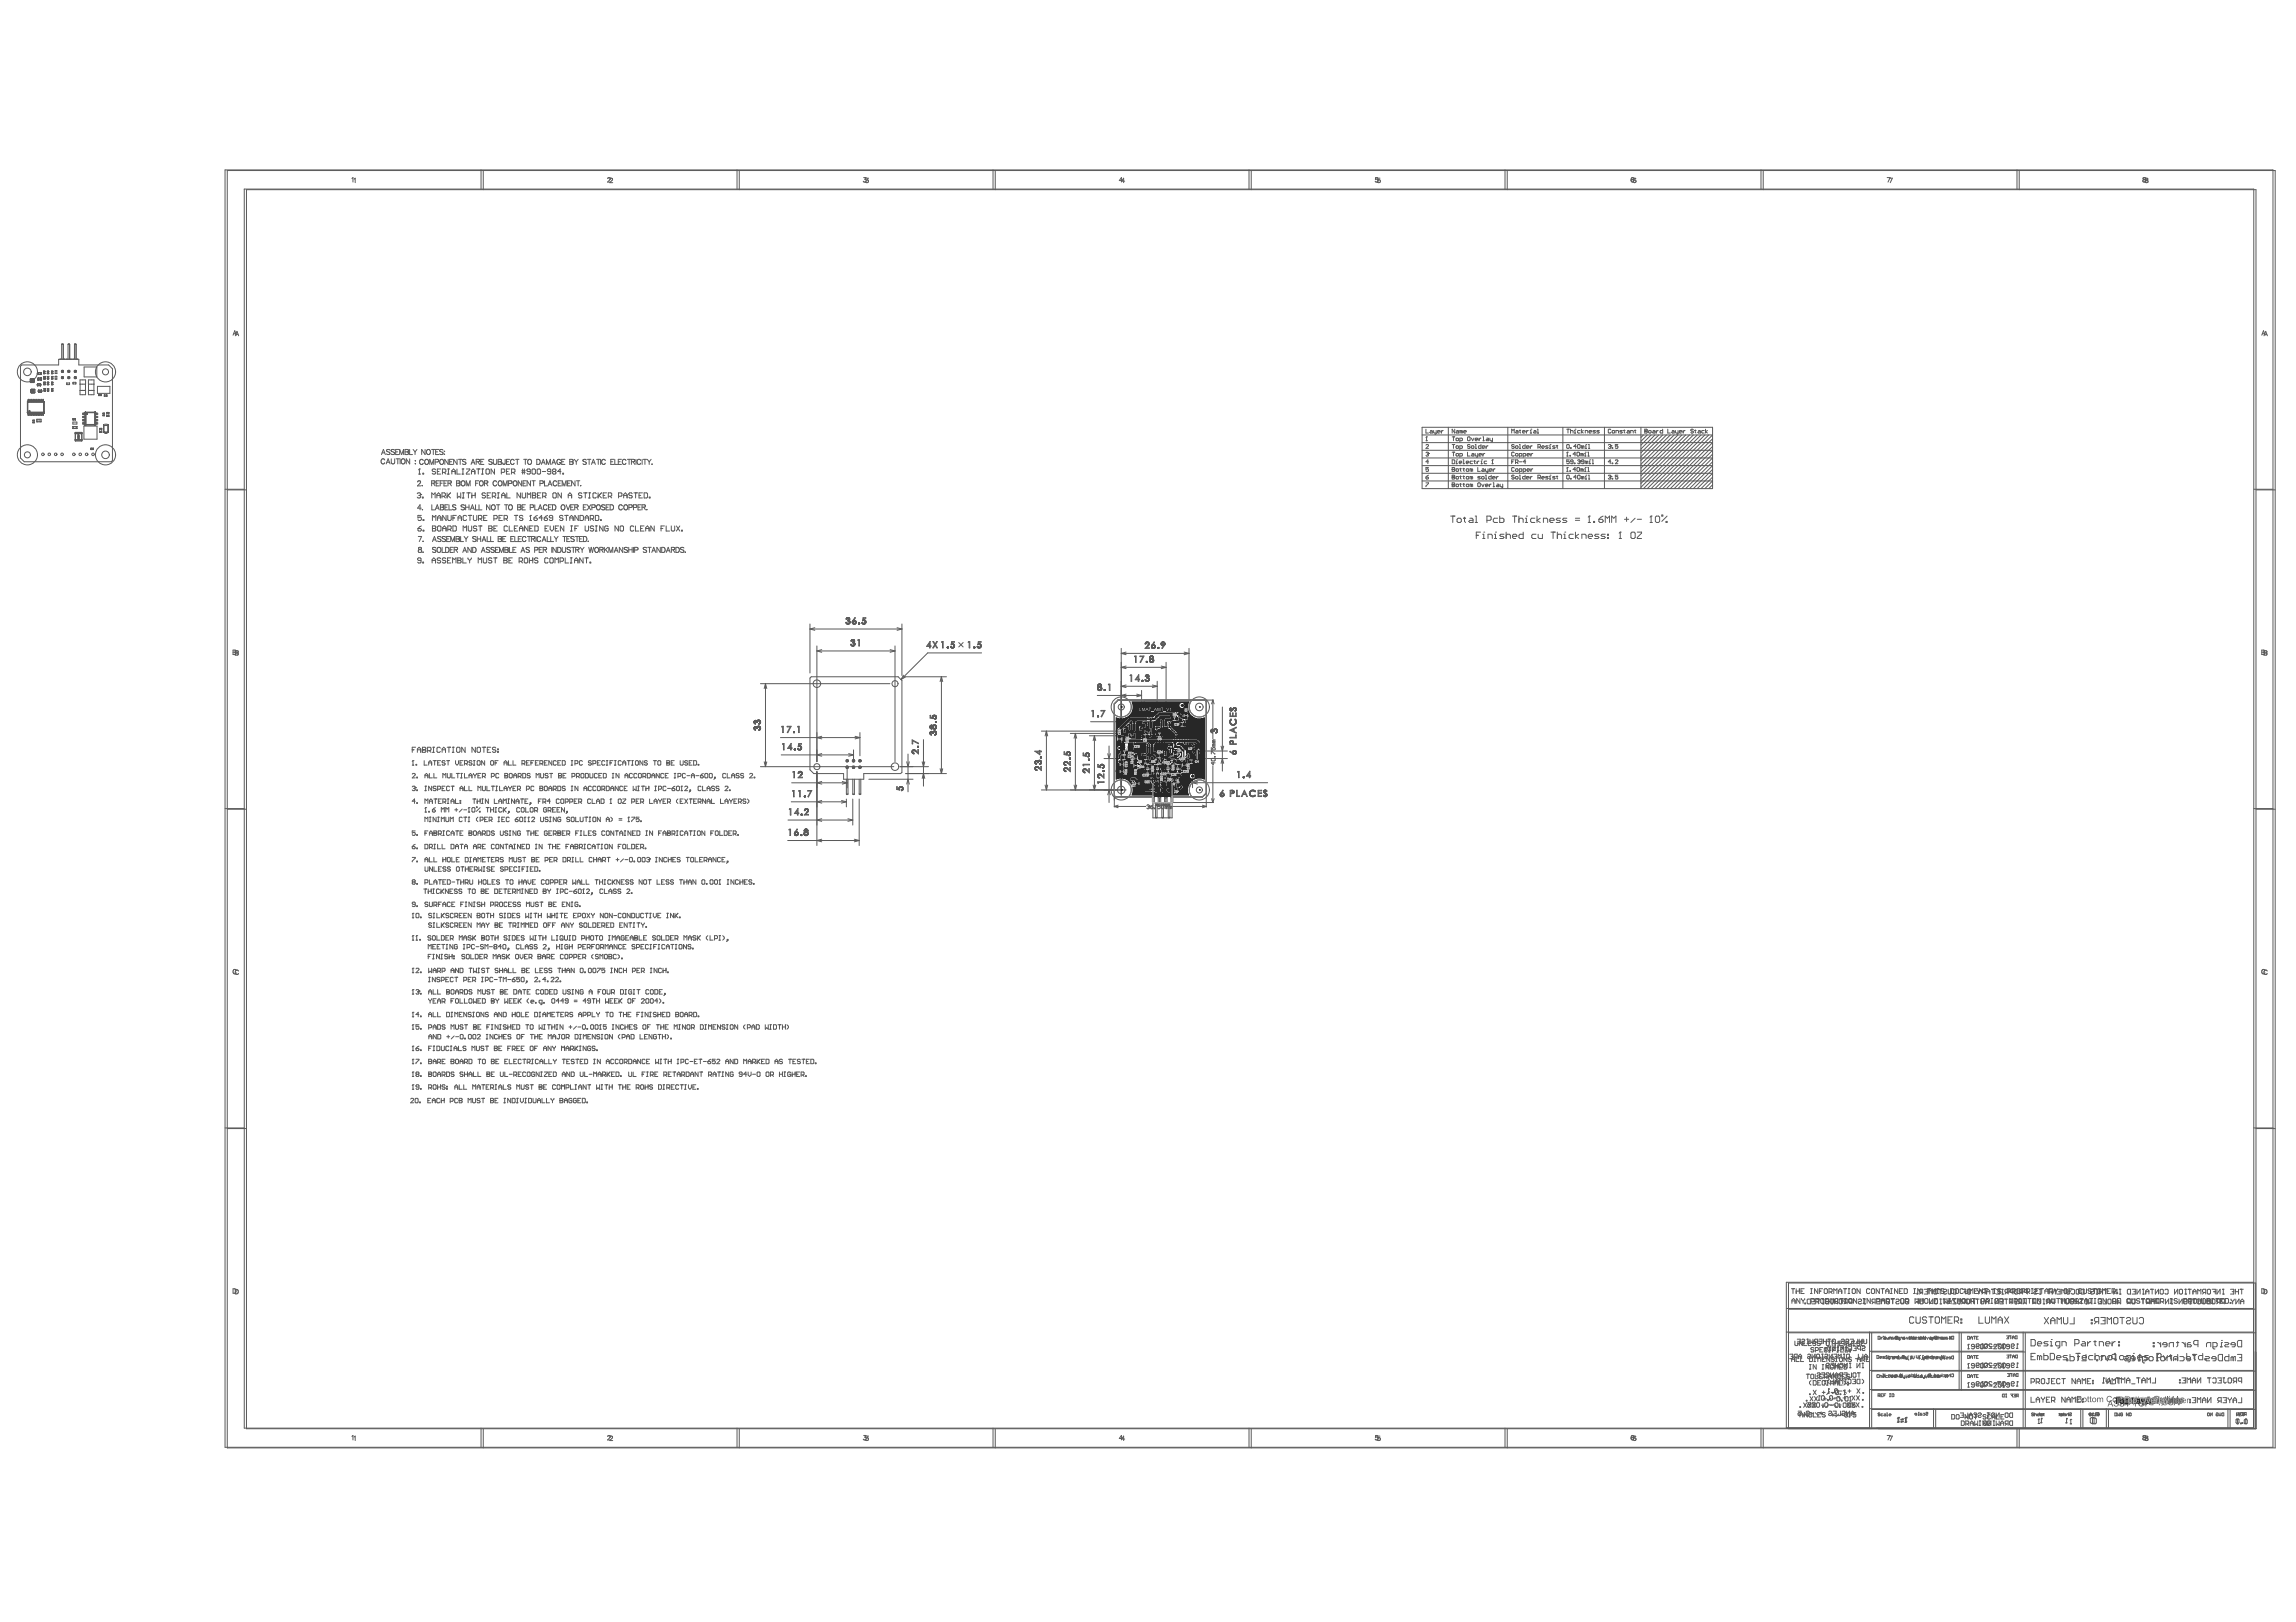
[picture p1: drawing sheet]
<svg xmlns="http://www.w3.org/2000/svg" width="297mm" height="210mm" viewBox="0 0 297 210" stroke-linecap="round" stroke-linejoin="round" font-family="sans-serif">
<g fill="none" stroke="#5a5a5a" stroke-width=".13">
<path d="M2.6 47.4l.2-.2h4.8v-.7h2.6v.7h3.9l.4 .5v11.9l-.1 .2h-11.3l-.5-.5zM3.5 53.4l.1 .1M3.5 52h.1M3.5 52v1.4M3.6 53.4h.1M3.6 53.3h2.1M3.6 52h2.1M3.6 53.3h.1M3.6 53.3v.1M3.6 52h.1M3.6 52h-.1M3.6 53.5h.1"/>
<path d="M3.6 53.5h2.1M3.6 53.4v.1M3.6 53.4h2.1M3.6 52v1.4M3.6 52v-.3h.1v.3M3.6 53.5v.3h.1v-.3M3.6 53.6h.1M3.6 51.8h.1M3.6 51.9h.1M3.8 53.5v.3h.1v-.3M3.8 53.6h.1M3.8 53.5h.1"/>
<path d="M3.8 52v-.3h.1v.3M3.8 51.8h.1M3.8 51.9h.1M3.9 49.1v.3M3.9 49.1h.1M3.9 49.1h.5M3.9 49.4h.1M4 49.4v.1v-.1M4 49.1v-.1v.1M4 50.8h.2M4 50.4v.4M4 50.7h.1"/>
<path d="M4 50.4h.5M4 50.5h.1M4 50.8h.1M4 50.8h.5M4 49.4h.1M4.1 53.5v.3v-.3M4.1 53.6h.1M4.1 53.5h.1M4.1 52v-.3v.3M4.1 51.8h.1M4.1 51.9h.1M4.1 50.8v.1v-.1"/>
<path d="M4.1 50.4h.1M4.1 49.4h.1M4.1 49.1v.3M4.1 49.1h.1M4.1 49.1l.1 .2-.1 .1M4.1 49.4v.1l.1-.1M4.1 49.1v-.1l.1 .1M4.1 50.7h.1M4.2 50.7h.1M4.2 49.4h.1M4.2 50.8v.1l.1-.1M4.2 50.5v-.1l.1 .1"/>
<path d="M4.2 50.6l-.1-.1v.2M4.2 50.6v.1M4.2 49.1v.3M4.2 50.6h.1M4.2 50.6l.1-.1v.2M4.2 50.6l.1 .1M4.3 49.1h-.1M4.3 49.1h.1M4.3 49.4h.1M4.3 54.7h.1M4.3 54.4h.1M4.3 54.6h.1"/>
<path d="M4.3 53.5v.3v-.3M4.3 53.6h.1M4.3 53.5h.1M4.3 52v-.3v.3M4.3 51.8h.1M4.3 51.9h.1M4.3 54.4v.3M4.3 49.1v.3M4.3 50.8h.2M4.3 50.7h.1M4.3 49.4v.1l.1-.1M4.3 49.1v-.1l.1 .1"/>
<path d="M4.4 49.4h.1M4.4 50.8v.1v-.1M4.4 50.5v-.1v.1M4.4 49.4h-.5M4.4 49.2h.1M4.4 54.4h.1M4.4 54.4v.3M4.4 54.7h.1M4.4 49.1v.3M4.5 53.5v.3h.1v-.3M4.5 53.6h.1M4.5 53.5h.1"/>
<path d="M4.5 52v-.3h.1v.3M4.5 51.8h.1M4.5 51.9h.1M4.5 50.8h.1M4.5 50.4v.4M4.7 53.5v.3h.1v-.3M4.7 53.6h.1M4.7 53.5h.1M4.7 52v-.3h.1v.3M4.7 51.8h.1M4.7 51.9h.1M4.7 54.3h.6v.3h-.6z"/>
<path d="M4.9 49.7h.1M4.9 49.7v.2M4.9 49.9h.1M4.9 49.7h-.1l.1 .1M4.9 49.9h.3M4.9 49.7h.3M4.9 48.2v.3M4.9 48.2h.1M4.9 48.5h.1M4.9 48.3h-.1l.1 .1M4.9 48.2h.4M4.9 48.5h.4"/>
<path d="M4.9 53.5v.3h.1v-.3M4.9 53.6h.1M4.9 53.5h.1M4.9 52v-.3h.1v.3M4.9 51.8h.1M4.9 51.9h.1M4.9 54.3v.3M4.9 48.4h.1M4.9 48.4h.4M4.9 48.4v.1M4.9 48.9h.1M4.9 48.9v.3"/>
<path d="M4.9 49.2h.1M4.9 49v.1M4.9 49.2h.4M4.9 48.9h.4M5 49.1h.3M5 48.9h.3M5 49.1l-.1 .1M5 49.1h.1M5 49.1v.1M5 48.9h.1M5 48.9v.3M5 50.5v.2"/>
<path d="M5 50.7h.1M5 50.6h-.1l.1 .1M5 50.5h.4M5 50.5h.1M5 50.7h.4M5.1 53.5v.3h.1v-.3M5.1 53.6h.1M5.1 53.5h.1M5.1 52v-.3h.1v.3M5.1 51.8h.1M5.1 51.9h.1M5.2 54.3v.3"/>
<path d="M5.2 49.9h.1M5.2 49.7v.2M5.2 49.7h.1M5.3 49.7v.1M5.3 49.7v.2M5.3 49.7h-.1M5.3 48.2v.3M5.3 48.4h.1M5.3 48.2h.1M5.3 48.5h.1M5.3 48.3v.1M5.3 48.9v.3"/>
<path d="M5.3 49.2h.1M5.3 48.9h.1M5.3 49.1v.1M5.3 49h.1l-.1 .1M5.3 53.5v.3h.1v-.3M5.3 53.6h.1M5.3 53.5h.1M5.3 52v-.3h.1v.3M5.3 51.8h.1M5.3 51.9h.1M5.3 50.5v.2M5.3 50.7h.1"/>
<path d="M5.3 50.5h.1M5.4 50.7h-.1M5.4 50.5h.1M5.4 50.7h.1M5.4 50.6v.1M5.4 50.5v.2M5.4 50.5h-.1M5.5 53.5v.3h.1v-.3M5.5 53.6h.1M5.5 53.5h.1M5.5 52v-.3h.1v.3M5.5 51.8h.1"/>
<path d="M5.5 51.9h.1M5.6 48.4h.1M5.6 48.1h.1M5.6 48.4h.2M5.6 48.3h.1M5.6 48h.2M5.6 48.1h.2M5.6 48h.1M5.6 48v.4M5.7 52v1.4M5.7 53.4h.1M5.7 52h.1"/>
<path d="M5.7 53.4v.1M5.7 48.1h.1M5.7 48.3h.1M5.7 48.7v.1M5.7 49.5h.1M5.7 48.7v.3M5.7 49.5v.3M5.7 49.8h.1M5.7 49.7h.1M5.7 49h.1M5.7 48.7h.1M5.7 53.5h.1"/>
<path d="M5.7 53.3v.1M5.7 53.3h.1M5.7 48.8h.1M5.7 49.7v.1M5.7 50.6h.1M5.7 50.3h.1M5.7 50.3l.2 .1M5.7 50.3h.2M5.7 50.6h.2M5.7 50.3v.3M5.7 50.4h.1M5.8 50.3h-.1"/>
<path d="M5.8 50.5h-.1M5.8 50.3v.1M5.8 50.5v.1M5.8 48.1h.1M5.8 48.3h.1M5.8 48h.1M5.8 48v.4M5.8 48.4h.1M5.8 48.3h-.2M5.8 49.7v.1M5.8 49h.1M5.8 48.8h.1"/>
<path d="M5.8 49.5h.1M5.8 49.7h.1M5.8 49.5h-.1M5.8 48.7l-.1 .1M5.8 48.7v.3M5.8 49.5v.3M5.8 50.3h.1M5.8 50.5h.1M5.8 50.6h.1M5.8 50.4h.1M5.9 50.6h.1M5.9 50.3h.1"/>
<path d="M5.9 50.3v.3M5.9 50.5l-.2 .1M6.1 50.6h.1M6.1 50.3h.1M6.1 49.8h.1M6.1 49.5h.1M6.1 49h.1M6.1 48.4h.1M6.1 48.1h.1M6.1 48.8h.1M6.1 50.3l.2 .1M6.1 49.5h.2"/>
<path d="M6.1 49.7h.1M6.1 50.3h.2M6.1 50.6h.2M6.1 49.8h.2M6.1 49.7h.2M6.1 49h.2M6.1 48.4h.2M6.1 48.3h.1M6.1 48.7h.2M6.1 48h.2M6.1 48.1h.2M6.1 48.8h.2"/>
<path d="M6.1 48.7h.1M6.1 48h.1M6.1 48v.4M6.1 48.7v.3M6.1 49.5v.3M6.1 50.3v.3M6.2 50.4h.1M6.2 49.5h.1M6.2 48.8h.1M6.2 48.1h.1M6.2 49.7h.1M6.2 49h.1"/>
<path d="M6.2 48.3h.1M6.2 50.3h.1M6.2 50.5h.1M6.2 50.3v.1M6.2 50.5v.1M6.3 50.3h.1M6.3 48.3h.1M6.3 48.1h.1M6.3 48.8h.1M6.3 49h.1M6.3 49.5h.1M6.3 49.7h.1"/>
<path d="M6.3 50.3v.1M6.3 50.5h.1M6.3 50.6h.1M6.3 50.4h.1M6.3 48.7h.1M6.3 48h.1M6.3 48v.4M6.3 48.7v.3M6.3 49.5v.3M6.3 50.3v.3M6.3 49.8h.1M6.3 48.4h.1"/>
<path d="M6.3 50.5l-.2 .1M6.3 48.3h-.2M6.7 50.6h.1M6.7 49.8h.1M6.7 49h.1M6.7 48.4h.1M6.7 50.4h.1M6.7 49.5h.1M6.7 50.5h.1M6.7 48.3h.1M6.7 50.3h.1M6.7 49.7h.1"/>
<path d="M6.7 48.7h.1M6.7 48h.1M6.7 48.1h.1M6.7 48.8h.1M6.7 48v.4M6.7 48.7v.3M6.7 49.5v.3M6.7 50.3v.3M6.8 50.3h.1M6.8 48.7h.1M6.8 48h.1M6.8 49.5h.1"/>
<path d="M6.8 48v.4M6.8 48.7v.3M6.8 49.5v.3M6.8 50.3v.3M6.8 50.6h.1M6.8 49.8h.1M6.8 49h.1M6.8 48.4h.1M7.1 48.7h.2l.1 .4h-.3zM7.1 48h.3M7.2 48h.1l.1 .3h-.3zM7.7 46.5h.7"/>
<path d="M7.8 46.5h.1M8 48.8v.2h.2M8 48v.2l.2-.1M8 49h.2M8 48.8h.1M8 44.6v1.9M8 47.9v.3M8 48.8v.2M8 48.1h.2M8 47.9v.1M8 47.9h.2M8 44.6h.2"/>
<path d="M8 44.6v-.1l.2 .1M8 48.8h.2M8 47.9h.1M8 48.9h.1M8 48.1h.1M8 48h.1M8 48v.1M8 48.8v.1M8 48.9v.1M8.1 48v.1M8.1 48.8v.1M8.1 48.9l.1 .1"/>
<path d="M8.1 48.1h.1M8.2 48.8v.2M8.2 48v.1M8.2 47.9l-.1 .1M8.2 48.8h-.1M8.2 44.6v1.9M8.2 47.9v.2M8.3 46.5h.1M8.6 46.5h.7M8.6 49.6h.1M8.6 49.6h.4v.2h-.4zM8.7 46.5h.1"/>
<path d="M8.8 48.8v.2h.2M8.8 48v.2l.2-.1M8.8 49h.2M8.8 48.1h.2M8.8 48.8h.1M8.8 47.9h.2M8.8 44.6h.2M8.8 44.6v-.1l.2 .1M8.8 44.6v1.9M8.8 47.9v.3M8.8 48.8v.2M8.8 47.9v.1"/>
<path d="M8.8 48.8h.2M8.8 48.9h.2M8.8 48h.2M8.8 48.1h.1M8.8 48v.1M8.8 48.8v.1M8.8 48.9v.1M9 48.9v.1M9 48.1h.1M9 48v.1M9 48.8v.1M9 49.6h.1"/>
<path d="M9 48.8v.2M9 47.9v.1M9 48.8h.1M9 44.6v1.9M9 47.9v.2M9.2 46.5h.1M9.4 46.5h.7M9.4 54.6h.5v.3h-.5zM9.4 55.2v.3M9.4 55.5h.5M9.4 55.2h.5M9.4 54.3h.1"/>
<path d="M9.4 54.3h.4M9.4 54.2h.4M9.4 54.2h.1M9.4 54.2v.1M9.4 49.5h.4v.2h-.4zM9.5 46.5h.1M9.5 54.2v.1M9.5 55.2v.3M9.6 48.8v.2h.2M9.6 48v.2l.2-.1M9.6 49h.2M9.6 48.1h.2"/>
<path d="M9.6 47.9h.2M9.6 44.6h.2M9.6 44.6l.1-.1 .1 .1M9.6 48.8h.1M9.6 44.6v1.9M9.6 47.9v.3M9.6 48.8v.2M9.6 47.9l.1 .1M9.6 48.8h.2M9.7 47.9h.1M9.7 48.8h.1M9.7 48.9h.1"/>
<path d="M9.7 48.1h.1M9.7 48h.1M9.7 48.1h-.1M9.7 48v.1M9.7 48.8v.1M9.7 48.9l-.1 .1M9.7 54.2v.1M9.7 57l.1 .1M9.7 56.1h.1M9.7 56.9h.9M9.7 57h.9M9.7 56v1"/>
<path d="M9.7 56.1h.9M9.7 56h.9M9.7 56.9h.1M9.8 56h-.1M9.8 56v1.1M9.8 56h.8M9.8 57.1h.8M9.8 54.2h.1M9.8 54.2v.1M9.8 54.3h.1M9.8 48.9v.1M9.8 48v.1"/>
<path d="M9.8 48.8v.1M9.8 48.1h.1M9.8 55.2v.3M9.8 48.8v.2M9.8 44.6v1.9M9.8 47.9v.2M9.8 47.9v.1M9.8 48.8h.1M9.9 55.2v.3M10 46.5h.1M10.1 56.7l.1 .1zM10.1 56.7h.1z"/>
<path d="M10.1 56.4l.1 .1M10.1 56.6h.1M10.2 56.6h-.1h.1M10.2 56.4v.4M10.2 56.3l-.1 .1 .1-.1-.1-.1v.6M10.2 56.5h-.1h.1M10.2 56.5h-.1l.1 .1M10.4 50.5h.7M10.4 49.2h.7v1.9h-.7zM10.4 49.7h.7M10.6 56h.1M10.6 56v1.1"/>
<path d="M10.6 56.9h.1M10.6 56.1h.1M10.6 56v1M10.6 57v.1M10.8 53.5v.1M10.8 53.9v.1M10.8 54.3v.2M10.8 54.7v.2M10.9 55.1h1.7v1.7h-1.7zM10.9 53.5v.1M10.9 53.9v.1M10.9 54.3v.2"/>
<path d="M10.9 54.7v.2M10.9 47.5h1.6v1.3h-1.6zM11 53.5h-.3v.1h.3M11 54.7h-.3v.2h.3M11 54.3h-.3v.2h.3M11 53.9h-.3v.1h.3M11 55h.1M11 53.4h.1M11 53.4v1.6M11 54.9h.1M11 54.9v.1M11 53.4v1.5"/>
<path d="M11 53.4h1.3M11 55h1.3M11.1 53.4h-.1M11.1 55h.1M11.1 55h-.1M11.1 53.4h.1M11.1 54.9h1.2M11.1 54.9h-.1M11.1 53.4h1.2M11.1 54.9h.1M11.1 53.4v1.5M11.1 53.4v1.6"/>
<path d="M11.1 53.6l.1-.1 .1 .1M11.4 50.5h.8M11.4 49.2h.8v1.9h-.8zM11.4 49.7h.8M11.7 58.2h.1M11.7 58.2h.4M11.7 58h.4M11.7 58h.1M11.7 58v.2M11.8 58.1h.1M11.8 58v.2M11.8 58h.1"/>
<path d="M11.8 58.2h.1M12 58v.2M12 58.1h.1M12 58h.1M12 58.2h.1M12 58.1v.1M12.1 58h.1M12.1 58v.2M12.1 58.2h.1M12.3 53.4v1.6M12.3 53.4h.1M12.3 55h-1.2"/>
<path d="M12.3 55h.1M12.3 54.9h.1M12.3 53.4v1.5M12.3 53.5h.3v.1h-.3M12.3 54.7h.3v.2h-.3M12.3 54.3h.3v.2h-.3M12.3 53.9h.3v.1h-.3M12.4 53.5v.1M12.4 53.9v.1M12.4 54.3v.2M12.4 54.7v.2M12.5 53.5v.1"/>
<path d="M12.5 53.9v.1M12.5 54.3v.2M12.5 54.7v.2M12.6 50h1.6v.9h-1.6zM12.8 51.2h.1M12.8 51.2h.3M12.8 51h.3M12.8 51h.1M12.8 51v.2M12.9 56h.1M12.9 56h.3M12.9 55.8h.3"/>
<path d="M12.9 55.6h.3M12.9 55.4h.3M12.9 55.4h.1M12.9 55.4v.6M13 51v.2M13.1 51h.1M13.1 51v.2M13.1 51.2h.1M13.2 55.4h.1M13.2 55.4v.6M13.2 56h.1M13.3 53.5h.2"/>
<path d="M13.3 53.7h.2M13.3 53.8h.2M13.3 53.8h.1M13.3 53.5h.1M13.3 53.5v.3M13.4 55.9v.1M13.4 55v.1M13.4 55v1M13.4 55h.1M13.4 56h.1M13.4 56h.6M13.4 55h.6"/>
<path d="M13.4 55.9h.1M13.4 55.9h.6M13.4 55.1h.6M13.4 55.1h.1M13.4 55.1v.8M13.5 53.5h.1M13.5 53.5v.3M13.5 53.8h.1M13.5 51.3h.1M13.5 51.1h.3M13.5 51.3h.3M13.5 51.1h.1"/>
<path d="M13.5 51.1v.2M13.5 54.9h.4M13.5 56.1h.4M13.6 51.1v.2M13.8 51.1v.2M13.8 53.9h.1M13.8 53.4h.3M13.8 53.9h.3M13.8 53.8h.3M13.8 53.5h.3M13.8 51.1h.1M13.8 53.4h.1"/>
<path d="M13.8 53.4v.5M13.8 51.3h.1M14 55.1v.8M14 55.1h.1M14 55.9h.1M14 55h.1M14 55v1M14 55.9v.1M14 55v.1M14.1 53.4h.1M14.1 53.4v.5M14.1 53.9h.1"/>
<path d="M109.5 80h.1M109.6 80h-.1M109.6 79.9v.1M109.6 79.9h.1M109.7 79.9h-.1M109.7 80h-.1M109.7 80h.1M109.7 79.9h.1M109.8 79.9h.1M109.8 79.9v.1M109.8 80h.1M109.9 80h.1"/>
<path d="M97.5 94.2v.1M97.5 93.5h.1M97.5 93.4v.1M97.5 94.2h.1M97.5 94.3h.1M97.5 93.4h.1M97.6 93.4h-.1M97.6 94.3h.1M97.6 93.5h.1M97.6 94.2h.1M97.6 93.4h.1M97.6 93.5v.1"/>
<path d="M97.6 94.3v.1M97.6 93.6h.1M97.6 94.1v.1M97.6 94.4h.1M97.6 94.1h.1M97.6 93.3h.1M97.6 93.6l.1 .1M97.6 94.2v.1M97.6 93.4v.1M97.6 94.4l.1 .1M97.7 94l-.1 .1M97.7 93.3h-.1"/>
<path d="M97.7 94.3h.1M97.7 93.5v.1M97.7 94.2h-.1M97.7 94.3v.1M97.7 93.2v.1M97.7 93.4h.1M97.7 93.7h.1M97.7 94.1v.1M97.7 93.3v.1M97.7 94h.1M97.7 94.4h.1M97.7 93.6h.1"/>
<path d="M97.7 94.1h.1M97.7 93.2h.1M97.7 93.3h.1M97.7 94.5h.1M97.8 93.6v.1M97.8 94.4v.1M97.8 94.1h.1M97.8 93.3h.1M97.8 94h.1M97.8 94h-.1M97.8 93.2h.1M97.8 93.2h-.1"/>
<path d="M97.8 94l.1 .1M97.8 93.2v.1M97.8 93.4h.1M97.9 94.2h.1M97.9 93.4h.1M97.9 94.1h.1M97.9 93.3h.1M97.9 93.4v.1M97.9 94.2v.1M97.9 94.3h.1M97.9 93.5h.1M98 94.1h-.1"/>
<path d="M98 93.3h-.1M98 93.3h.1M98 94.3h.1M98 93.5h-.1M98 93.5h.1M98 94.2v.1M98 93.4v.1M98 94.2h.1M98 93.4h.1M98 94h.1M98 93.2h.1M98 94.1v.1"/>
<path d="M98 93.3v.1M98 94.1h.1M98.1 94.1h-.1M98.1 93.3h-.1M98.1 94h-.1M98.1 93.2h-.1M98.1 94.1h.1M98.1 93.3h.1M98.1 94h.1M98.1 93.2h.1M98.1 94l.1 .1M98.2 94h.1"/>
<path d="M98.2 93.2h.1M98.2 94.1h.1M98.2 93.6v.1M98.2 94.4v.1M98.2 94.4h.1M98.2 93.6h.1M98.2 93.3h.1M98.2 94.5h.1M98.3 93.6h-.1M98.3 94h.1M98.3 93.2h.1M98.3 94.1h.1"/>
<path d="M98.3 94.4h-.1M98.3 94.5h-.1M98.3 93.7h-.1M98.3 93.3h.1M98.3 93.6h.1M98.3 94.4h.1M98.3 94.5h.1M98.3 93.7h.1M98.3 94.1v.1M98.3 93.3v.1M98.3 94.2h.1M98.3 94.3h.1"/>
<path d="M98.3 93.5v.1M98.3 93.4h.1M98.3 94.4v.1M98.3 93.5h.1M98.3 93.2v.1M98.3 93.4v.1M98.3 94.2v.1M98.3 94v.1M98.3 93.6v.1M98.4 94.1h.1M98.4 93.3h.1M98.4 93.6h-.1"/>
<path d="M98.4 94.4h-.1M98.4 93.6h.1M98.4 94.4h.1M98.4 93.3v.1M98.4 99.2h17.2M98.4 88.5h16.7M98.4 94.1v.1M98.4 93.4h.1M98.4 94.3v.1M98.4 94.2h.1M98.4 94.3h.1M98.4 93.5v.1"/>
<path d="M98.4 93.5h.1M98.4 94.2v.1M98.4 93.4v.1M98.9 98.6l.1 .6M99 88.5l.2 .6M99 88.5v10.7M99 88.5l-.1 .6M99.2 98.6l-.2 .6M101 95.5h10.3M101.1 97.7h9.3M101.2 94h.1v.8v-.7h-.2zM101.3 96.2h.1v.8v-.7h-.2z"/>
<path d="M101.8 94h.6l-.5 .8 .3-.7h-.4zM102.3 96.4v.4h-.3zM102.3 96.2l.1 .6 .1 .1h-.1v.1h-.1v-.1h-.4zM102.6 99.8h.2v.9h-.1v-.8h-.1zM102.7 94.7v.1M102.7 94.8h.1M102.7 94.7h.1M102.8 94.8h-.1M102.8 97h.1M102.8 94.7h.1M102.8 96.9v.1M102.8 94.8h.1"/>
<path d="M102.8 94.7v.1M102.8 96.9h.1M102.8 97.1h.1M102.9 96.9h.1M102.9 97h.1M102.9 96.9v.1M103.2 96.9h.1M103.2 96.9l.1 .1M103.2 94h.2v.8h-.1v-.7h-.1zM103.3 97h.1M103.3 96.9h-.1M103.3 96.9h.1"/>
<path d="M103.3 99.9v.1M103.3 99.9h.1M103.3 96.9v.1M103.3 96.6h.1M103.3 97v.1M103.3 97.1h.1M103.4 97h.1M103.4 96.6h-.1M103.4 96.5v-.2h.3v-.1h-.4v.4M103.4 99.9h-.1M103.4 100h.1M103.4 96.6h.1"/>
<path d="M103.4 99.9h.1M103.4 96.5h.1M103.4 97.1h.1M103.4 99.9v.1M103.4 99.8v.1M103.4 99.8h.1M103.5 96.5h.1M103.5 96.5h-.1M103.5 97.1h-.1M103.5 99.9h-.1M103.5 96.6h.1M103.5 99.9h.1"/>
<path d="M103.5 97.1h.1M103.5 99.8h-.1M103.5 97h-.1M103.5 97h.1M103.5 99.8h.1M103.5 97v.1M103.6 96.5h.1M103.6 96.9l-.1 .1M103.6 99.8h.1M103.6 99.8h-.1M103.6 97h-.1M103.6 99.9h.1"/>
<path d="M103.6 96.6h.1M103.6 96.9h.1M103.6 97h.1M103.6 96.6v.1M103.6 96.5v.1M103.6 96.7h.1M103.6 96.8v.1M103.6 96.8h.1M103.6 96.7v.1M103.6 99.9l.1 .1M103.7 99.8v.1M103.7 96.9l-.1 .1"/>
<path d="M103.7 96.6v.1M103.7 96.9h.1M103.7 100h.1M103.7 99.9h.1M103.7 96.7h.1M103.7 96.8v.1M103.7 96.8h.1M103.7 96.7v.1M103.8 99.9v.1M103.8 100h.1M104.8 87.7l.2-.1h11.2l.5 .5v11.8l-.2 .2h-4.8v.7h-2.6v-.7h-3.8l-.5-.5zM104.8 80.8v6.3"/>
<path d="M104.8 81.4l.6 .2M104.8 81.4h11.9M105.4 81.2l-.6 .2M105.7 83.6v15M105.7 99.9v9.5M105.7 84.2l.6 .2M105.7 84.2h10.1M106.3 95.3l-.6 .2 .6 .1M106.3 84.1l-.6 .1M106.3 97.5l-.6 .2 .6 .2M109.4 80.6h.1M109.5 80.6h.1"/>
<path d="M109.5 80.1h.1M109.5 80.6v.1M109.5 80.7h.1M109.5 80v.1M109.5 99.2v.1M109.5 98.3v.3M109.5 99.2v.2M109.5 98.3v.1M109.5 99.2h.2M109.5 98.3h.2M109.5 80.5h.1M109.5 80.5l-.1 .1"/>
<path d="M109.5 80.5v.1M109.5 98.4v.1M109.5 99.3l.2 .1M109.5 98.5h.2M109.5 99.3h.2M109.5 98.4h.2M109.6 80.7v.1M109.6 80.6h.1M109.6 80.1h.1M109.6 80.6v.1M109.6 80.7h.1M109.6 80h.1"/>
<path d="M109.6 99.1v2.9M109.6 80.8h.1M109.7 80.7h.1M109.7 80.8h.1M109.7 99.3v.1M109.7 98.4v.1M109.7 80.3h.1M109.7 99.2v.1M109.7 98.3v.1M109.7 98.3v.3M109.7 99.2v.2M109.7 80.2h.1"/>
<path d="M109.8 80.7h-.1M109.8 80.3v.1M109.8 80.8h-.1M109.8 80.2h-.1M109.8 80.4h.1M109.8 80.8h.1M109.8 80.2h.1M109.8 97.5l.6 .2M109.8 80.7h.1M109.8 80.7v.1M109.8 80.1h.1M109.8 80.3h.1"/>
<path d="M109.8 80.6v.1M109.9 80.4h.1M109.9 80.6h-.1M109.9 80.7h.1M109.9 80.6h.1M109.9 80.3h.1M109.9 80.5h.1M109.9 80.5v.1M109.9 80.2l-.1 .1M109.9 80.3v.1M109.9 80v.1M109.9 80.2h.1"/>
<path d="M109.9 80.1h.1M109.9 80.1v.1M109.9 80.6v.1M110 80.4h.1M110 80.6h-.1M110 80.6h.1M110 80.4v.1M110 80.5h.1M110 80.5v.1M110.1 83.4h.1M110.1 83.4v.1M110.1 83.5h.1"/>
<path d="M110.1 82.9v.1M110.1 82.9h.1M110.1 83.5l.1 .1M110.2 82.8l-.1 .1M110.2 83.4h.1M110.2 83.4v.1M110.2 82.8h.1M110.2 82.9l-.1 .1M110.2 83.6h.1M110.2 83.5h.1M110.2 82.9h.1M110.3 83.5h.1"/>
<path d="M110.3 83.6h.1M110.3 82.9h-.1M110.3 80.5h.1M110.3 80.5v.1M110.3 80.6h.1M110.3 82.8h-.1M110.3 80.4v.1M110.3 80.4h.1M110.3 82.8h.1M110.3 82.8v.1M110.3 83.1v.1M110.3 80.6v.1"/>
<path d="M110.3 80.7h.1M110.3 83.1h.1M110.3 83.2h.1M110.3 80.3v.1M110.3 80.3h.1M110.3 99.2l.1 .1M110.3 99.2h.2M110.3 98.3v.3M110.3 99.2v.2M110.3 98.3l.1 .1M110.3 98.3h.2M110.4 80.7h.1"/>
<path d="M110.4 83.5h-.1M110.4 82.8h.1M110.4 80.6h.1M110.4 80.4v.1M110.4 83.2h.1M110.4 80.4h.1M110.4 83.6h-.1M110.4 83.1h.1M110.4 98.5h.1M110.4 99.3h.1M110.4 99.3l.1 .1M110.4 98.4v.1"/>
<path d="M110.4 98.4h.1M110.4 83.5h.1M110.4 83.6h.1M110.4 80.7v.1M110.4 80.6v.1M110.4 82.8v.1M110.4 80.8h.1M110.4 82.9h.1M110.4 97v1.6M110.4 97.7l-.6 .2M110.5 82.8h.1M110.5 83h-.1"/>
<path d="M110.5 83.5h-.1M110.5 80.3l.2-.3-.1-.1-.3 .4M110.5 83h.1M110.5 80.4h-.1M110.5 83.6h-.1M110.5 80.3h.1M110.5 83.2h.1M110.5 82.9h.1M110.5 80.8h.1M110.5 80.4h.1M110.5 83.6h.1M110.5 83.5h.1"/>
<path d="M110.5 82.9v.1M110.5 83.1h.1M110.5 80.7h.1M110.5 99.3v.1M110.5 98.4v.1M110.5 83.1v.1M110.5 83.3h.1M110.5 83.4v.1M110.5 83.4h.1M110.5 83.5v.1M110.5 82.8v.1M110.5 80.3v.1"/>
<path d="M110.5 98.3v.1M110.5 99.2v.1M110.5 98.3v.3M110.5 99.2v.2M110.5 83v.1M110.6 80.4h.1M110.6 82.9h.1M110.6 82.9v.1M110.6 80.7h.1M110.6 83h.1M110.6 83h-.1M110.6 83.5h.1"/>
<path d="M110.6 80.3h.1M110.6 83.2h.1M110.6 80.8h.1M110.6 83.2v.1M110.6 83.3h.1M110.6 83.4v.1M110.6 83.4h.1M110.6 83.3v.1M110.6 80.7v.1M110.6 95.3l.7 .2M110.6 80.6v.1M110.6 80.6h.1"/>
<path d="M110.6 80.4l.1 .1M110.7 80.3h.1M110.7 80.6h-.1M110.7 80.6h.1M110.7 80.5h.1M110.7 80.5v.1M110.7 80.7h.1M110.7 80.3v.1M110.7 80.4h.1M110.7 80.6v.1M110.8 80.4v.1M110.8 80.5h.1"/>
<path d="M110.8 80.6h.1M110.8 80.5v.1M111 82.8h.2v.8h-.1v-.7h-.1zM111.1 80.7h.1M111.1 80.6v.1M111.1 80.6h.1M111.1 80.8h.1M111.2 80.8h-.1M111.2 99.2h.2M111.2 99.2v.1M111.2 98.3h.2M111.2 98.3v.3"/>
<path d="M111.2 99.2v.2M111.2 98.3v.1M111.2 80.8h.1M111.2 80.6h.1M111.2 99.3h.1M111.2 98.5h.1M111.2 99.3l.2 .1M111.2 98.4v.1M111.2 98.4h.1M111.2 80.7h.1M111.3 94.8v3M111.3 95.5l-.7 .1"/>
<path d="M111.3 99.3l.1 .1M111.3 98.4v.1M111.4 98.3l-.1 .1M111.4 99.2l-.1 .1M111.4 98.3v.3M111.4 99.2v.2M111.5 80.6h.1M111.5 80.6l.1 .1M111.6 80.7h.1M111.6 80.6h.1M111.6 80.3h.1M111.6 80.6v.1"/>
<path d="M111.6 80.7l.1 .1M111.7 80.7h.1M111.7 80.8h.1M111.7 80.3h-.1M111.7 80.3h.1M111.7 80.2v-.2h.3v-.1h-.3l-.1 .4M111.7 80.2h.1M111.8 80.3h-.1M111.8 80.3h.1M111.8 80.2h-.1M111.8 80.2h.1M111.8 80.7h.1"/>
<path d="M111.8 80.8h.1M111.9 80.7h-.1M111.9 80.8h-.1M111.9 80.2h.1M111.9 80.3h.1M111.9 80.6v.1M111.9 80.3v.1M111.9 80.6h.1M111.9 80.7v.1M111.9 80.2v.1M111.9 80.4h.1M111.9 80.7h.1"/>
<path d="M111.9 80.5v.1M111.9 80.5h.1M112 80.3h.1M112 80.7h-.1M112 80.3v.1M112 80.7h.1M112 80.6v.1M112 80.6h.1M112 80.4h.1M112 80.4v.1M112 80.5v.1M112 80.5h.1"/>
<path d="M115.2 84.1l.6 .1M115.8 83.6v15M115.8 84.2l-.6 .2M116.1 81.2l.6 .2M116.4 99.2h3.7M116.7 80.8v6.6M116.7 81.4l-.6 .2M116.8 87.6h5.6M116.9 87.4l-.3 .5M117.1 87.6l-.5 .3M117.3 98.6l.2 .6 .1-.6M117.5 97.6v4.9"/>
<path d="M118 97.3h.1M118 97.2v.1M118 97.3v.1M118 97.2h.1M118 95.7l.8 .5-.7-.3v.4h-.1zM118 97.4h.1M118 97.1v.1M118 97.4l.1 .1M118.1 97.3h.1M118.1 97.2v.1M118.1 97.2h.1M118.1 97.3v.1"/>
<path d="M118.1 97.4h.1M118.1 97.1h-.1M118.1 97.5h.1M118.1 97.1h.1M118.2 97.1h-.1M118.2 97.5h.1M118.2 97.1h.1M118.2 97l-.1 .1M118.2 97h.1M118.2 97.5v.1M118.2 97.6h.1M118.3 97h.1"/>
<path d="M118.3 97.5v.1M118.3 97.1h.1M118.3 97v.1M118.3 97.1l.1 .1M118.4 97.2h.1M118.4 97.1h.1M118.5 97.2v.1M118.5 97.1v.1M118.5 97.2l.2 .2v-.4h.1v.6l-.3-.3M118.7 96.6v.1M118.7 96.7h.1M118.7 96.6h.1"/>
<path d="M118.8 96.7h.1M118.8 96.6h-.1M118.8 96.6h.1M118.8 96.6v.1M119.3 98.6l.2 .6 .1-.6M119.5 95.7v6M120.3 83.2v.4h-.3zM120.3 94.9h.1M120.3 94.1h.1M120.3 94.8v.1M120.3 94v.1M120.3 94h.1"/>
<path d="M120.3 94.8h.1M120.3 94.1v.1M120.3 94.9v.1M120.3 95h.1M120.3 94.2h.1M120.3 83v.6l.1 .1h-.1v.1v-.1h-.4zM120.3 94.7v.1M120.3 93.9v.1M120.4 94.2h.1M120.4 95h.1M120.4 94.7h.1M120.4 94.2v.1"/>
<path d="M120.4 93.9h.1M120.4 94.3h.1M120.4 95v.1M120.4 94.1h.1M120.4 94.9h.1M120.4 94.8v.1M120.4 94.8h.1M120.4 94.1v.1M120.4 94h.1M120.4 95.1h.1M120.5 94.7h-.1M120.5 95h.1"/>
<path d="M120.5 94.3h.1M120.5 93.9h-.1M120.5 94.2h.1M120.5 95.1h.1M120.5 94.7h.1M120.5 94.7l-.1 .1M120.5 93.9h.1M120.5 93.8v.1M120.5 94.6v.1M120.5 93.8h.1M120.5 95v.1M120.5 94.6l.1 .1"/>
<path d="M120.5 94.6h.1M120.6 94.2h-.1M120.6 93.9h.1M120.6 93.8v.1M120.6 94.7h.1M120.6 94.3h-.1M120.6 94.2h.1M120.6 94.3h.1M120.6 94.7v.1M120.6 93.9v.1M120.6 94.8h.1M120.6 94h.1"/>
<path d="M120.6 92.8h.1M120.6 92.8v.1M120.6 92.7v.1M120.6 92.9h.1M120.6 92.9h-.2v-.3h-.1v.3l.4 .1M120.6 92.7h.1M120.6 94.8v.1M120.6 94.9h.1M120.7 94.1h-.1M120.7 93.9h.1M120.7 94h.1M120.7 94.1h.1"/>
<path d="M120.7 94.3h-.1M120.7 94.2v.1M120.7 92.6l-.1 .1M120.7 93.9v.1M120.7 94.2h.1M120.7 92.6h.1M120.7 92.8v.1M120.7 83h.1l.2 .3 .2-.3h.1l-.3 .4 .3 .4h-.1l-.2-.3-.2 .3h-.1l.2-.4zM120.7 92.8h.1M120.7 94.7v.1M120.7 92.9h.1M120.7 94.7h.1"/>
<path d="M120.7 92.7v.1M120.7 92.7h.1M120.7 92.9v.1M120.7 93h.1M120.7 94.9h.1M120.7 94.3h.1M120.7 94.8v.1M120.7 94v.1M120.7 94.8h.1M120.7 94.1v.1M120.8 94.7h-.1M120.8 94h-.1"/>
<path d="M120.8 94.8h.1M120.8 93.9h-.1M120.8 92.7h-.1M120.8 94h.1M120.8 94.2h.1M120.8 94.6v.1M120.8 94.3h.1M120.8 92.7h.1M120.8 94.7v.1M120.8 93.9h.1M120.8 94.7h.1M120.8 94.6h.1"/>
<path d="M120.8 92.6h-.1M120.8 93.8v.1M120.8 93.9v.1M120.8 93.8h.1M120.8 92.6h.1M120.8 92.6v.1M120.8 94.3l.1 .1M120.9 94.6h-.1M120.9 92.6h-.1M120.9 93.9h-.1M120.9 94.7h-.1M120.9 94.3h.1"/>
<path d="M120.9 94.4h.1M120.9 94.7h.1M120.9 93.8h-.1M120.9 93.9h.1M120.9 92.6h.1M120.9 93.8h.1M120.9 94.6h.1M120.9 95.1h.1M120.9 92.6l.1 .1M121 94.4h-.1M121 94.3h-.1M121 92.6h.1"/>
<path d="M121 95.1h-.1M121 93v.1M121 92.7h.1M121 94.7h.1M121 93.8h.1M121 94.6h.1M121 95.1h.1M121 94.4h.1M121 93.9h.1M121 94.3h.1M121 93h.1M121 95v.1"/>
<path d="M121 94.3v.1M121 95h.1M121 93.1h.1M121 94.2v.1M121 94.2h.1M121 93.4h.1M121 93.5h.1M121 93.8l.1 .1M121 93.9v.1M121 94.7v.1M121 94h.1M121 92.9v.1"/>
<path d="M121 94.6l.1 .1M121 94.8h.1M121.1 92.9h-.1M121.1 94.3h-.1M121.1 95h-.1M121.1 94.2h-.1M121.1 94.8h.1M121.1 94.2h.1M121.1 94h.1M121.1 93.9h.1M121.1 95.1h-.1M121.1 95h.1"/>
<path d="M121.1 92.6h.1M121.1 93h-.1M121.1 92.7v.1M121.1 94.7h.1M121.1 92.9h.1M121.1 94.3h.1M121.1 92.8h.1M121.1 93.5h.1M121.1 93.4h.1M121.1 95.1h.1M121.1 94.1v.1M121.1 94.1h.1"/>
<path d="M121.1 94.8v.1M121.1 94.9v.1M121.1 94.9h.1M121.1 94v.1M121.1 92.8v.1M121.1 93h.1M121.1 92.6v.1M121.1 92.7h.1M121.1 95v.1M121.1 94.2v.1M121.1 94.7v.1M121.1 93.9l.1 .1"/>
<path d="M121.1 92.9v.1M121.1 92.7l.1 .1M121.2 92.9h-.1M121.2 92.8h.1M121.2 94.8h.1M121.2 93.4h.1M121.2 94h.1M121.2 94.2h-.1M121.2 93.5h.1M121.2 93.4v.1M121.2 94.9l-.1 .1M121.2 92.9h.1"/>
<path d="M121.2 94v.1M121.2 94.1v.1M121.2 94.9h.1M121.2 94.8v.1M121.2 92.8v.1M121.6 99.5l.2 .6M121.8 87.6l-.2 .6M121.8 87.6l.2 .6M121.8 87.6v12.5M121.9 83h.1v.8h-.1v-.7h-.1zM122 99.5l-.2 .6M122.5 83.8h.1"/>
<path d="M122.6 83.8h.1M122.6 83.7v.1M122.6 83.7h.1M122.6 83.8v.1M122.6 83.9h.1M122.7 83.8h-.1M122.7 83.7h.1M122.7 83.8h.1M122.7 83.7v.1M123 83.7h.1M123 83.7v.1M123 83.8h.1"/>
<path d="M123 83.6v.1M123.1 83.7h.1M123.1 83.8h.1M123.1 83.8l.1 .1M123.1 83.7v.1M123.1 83.4h.1M123.2 83.3v-.2h.3v-.1h-.4v.4M123.2 83.9h.1M123.2 83.4h-.1M123.2 83.8h.1M123.2 83.3h.1M123.2 83.4h.1"/>
<path d="M123.3 83.4h.1M123.3 83.9h-.1M123.3 83.8h-.1M123.3 83.3h.1M123.3 83.9h.1M123.3 83.8h.1M123.3 83.8v.1M123.3 83.7v.1M123.4 83.7h-.1M123.4 83.8h-.1M123.4 83.5h.1M123.4 83.3v.1"/>
<path d="M123.4 83.8h.1M123.4 83.7h.1M123.4 83.4h.1M123.4 83.6v.1M123.4 83.6h.1M123.5 83.7l-.1 .1M123.5 83.4v.1M123.5 83.5h.1M123.5 83.7h.1M123.5 83.6v.1M123.5 83.5v.1M123.5 83.6h.1"/>
<path d="M124 83.2l.6 .5M124.6 83.2l-.6 .5M125.3 83h.2v.8h-.1v-.7h-.1zM126 83.8h.1M126 83.7v.1M126 83.8v.1M126 83.7h.1M126 83.9h.1M126.1 83.9h.1M126.1 83.7h-.1M126.1 83.7h.1M126.1 83.8v.1"/>
<path d="M126.1 83.8h.1M126.1 83.7v.1M126.4 83.7h.1M126.4 83.7l.1 .1M126.5 83.8h.1M126.5 83.6l-.1 .1M126.5 83.6v.1M126.5 83.7h.1M126.5 83.4h.1M126.6 83.7v.1M126.6 83.4h-.1M126.6 83.8h.1"/>
<path d="M126.6 83.8v.1M126.6 83.4h.1M126.6 83.9h.1M126.6 83.3v-.2h.3v-.1h-.3l-.1 .4M126.6 83.3h.1M126.7 83.4h-.1M126.7 83.8h.1M126.7 83.4h.1M126.7 83.3h.1M126.7 83.9h.1M126.8 83.8h-.1M126.8 83.4h.1"/>
<path d="M126.8 83.3h.1M126.8 83.7v.1M126.8 83.8l-.1 .1M126.8 83.8h.1M126.8 83.7h.1M126.8 83.4v.1M126.8 83.5h.1M126.8 83.3l.1 .1M126.8 83.6v.1M126.9 83.8h-.1M126.9 83.6h-.1M126.9 83.5h.1"/>
<path d="M126.9 83.6h.1M126.9 83.8h.1M126.9 83.4h.1M126.9 83.7v.1M126.9 83.4v.1M126.9 83.7h.1M126.9 83.6v.1M126.9 83.5v.1M127 84.5h-7l-3.4 3.4M133.9 99.4v.1M133.9 98.7h.1M133.9 97.2h.1"/>
<path d="M133.9 97.2h.6v-.1v.1h.2v.1h-.2v.4zM133.9 99.5h.1M133.9 98.6h.1M133.9 99.4h.1M133.9 99.5v.1M133.9 98.7v.1M133.9 99.3v.1M133.9 98.8h.1M133.9 99.3h.1M133.9 98.5v.1M133.9 98.5h.1M133.9 99.6h.1"/>
<path d="M134 99.6h.1M134 98.5h-.1M134 98.8h.1M134 99.4v.1M134 99.5h.1M134 99.4h.1M134 98.7h.1M134 98.6v.1M134 98.6h.1M134 98.5h.1M134 98.9h.1M134 99.6v.1"/>
<path d="M134 99.2l-.1 .1M134 99.3v.1M134 99.7h.1M134 99.3h.1M134 99.2h.1M134 98.5v.1M134 98.4h.1M134.1 99.7h.1M134.1 99.2h-.1M134.1 98.5h-.1M134.1 99.3h-.1M134.1 98.8h.1"/>
<path d="M134.1 98.4h.1M134.1 99.2h.1M134.1 98.9h.1M134.1 99.6h.1M134.1 99.3h.1M134.1 98.5h.1M134.1 98.8v.1M134.1 98.4l.1 .1M134.1 97.3h.4v.2zM134.2 98.5h.1M134.2 99.2h.1M134.2 99.6l-.1 .1"/>
<path d="M134.2 99.3h.1M134.2 98.5v.1M134.2 98.6h.1M134.2 98.7h.1M134.3 99.2h.1M134.3 99.3h.1M134.3 98.5h.1M134.3 99.2v.1M134.3 99.3v.1M134.3 98.7h-.1M134.3 98.7h.1M134.3 99.4h.1"/>
<path d="M134.3 98.6v.1M134.3 98.6h.1M134.3 98.4h.1M134.4 99.3h.1M134.4 98.5h.1M134.4 98.4h-.1M134.4 99.3l.2 .3v-.4h.1v.5l-.3-.3M134.4 98.4h.1M134.5 98.5h-.1M134.5 98.5h.1M134.5 98.4h.1M134.5 98.9h.1"/>
<path d="M134.5 98.8v.1M134.5 98.8h.1M134.6 98.5h.1M134.6 98.4h.1M134.6 98.8h-.1M134.6 98.9h-.1M134.6 98.8h.1M134.6 98.9h.1M134.6 98h.1M134.6 98v.1M134.6 98.1h.1M134.6 98.5v.1"/>
<path d="M134.6 98.6h.1M134.6 98.4l.1 .1M134.6 98.7v.1M134.7 98.6h.1M134.7 98.7h-.1M134.7 98.9h-.1M134.7 98.5h.1M134.7 98.1h.1M134.7 97.9h.1M134.7 98.7h.1M134.7 98.6v.1M134.7 98.9h.1"/>
<path d="M134.7 98.8v.1M134.7 97.9v.1M134.7 98h.1M134.7 98.8h.1M134.7 98.5v.1M134.7 94.6h15.5v-1h-.5v1M134.7 98v.1M134.7 98.7v.1M135.4 94.6l-.2 .6M135.4 94.6l.1 .6M135.4 94.6v7.6M137.6 98.8h.1"/>
<path d="M137.6 99.6h.1M137.6 98.8v.1M137.6 99.5v.1M137.6 99.6v.1M137.6 99.5h.1M137.6 98.7v.1M137.6 98.9h.1M137.6 98.7h.1M137.6 99.7h.1M137.7 98.7h-.1M137.7 99.7h.1M137.7 98.9h.1"/>
<path d="M137.7 98.9v.1M137.7 98.7h.1M137.7 99.4l-.1 .1M137.7 98.6v.1M137.7 99.7v.1M137.7 99h.1M137.7 99.4h.1M137.7 99.8h.1M137.7 98.6h.1M137.7 99.6h.1M137.7 98.8h.1M137.7 99.5v.1"/>
<path d="M137.7 98.8v.1M137.7 98.7v.1M137.7 99.6v.1M137.7 99.5h.1M137.8 98.7h-.1M137.8 98.6h-.1M137.8 99.7h.1M137.8 98.9h.1M137.8 98.7h.1M137.8 99h.1M137.8 99.4h-.1M137.8 99.5h.1"/>
<path d="M137.8 98.9v.1M137.8 99l.1 .1M137.8 99.4v.1M137.8 99.4h.1M137.8 99.8h.1M137.8 99.3v.1M137.8 98.6h.1M137.8 98.6v.1M137.8 99.8l.1 .1M137.8 99.3h.1M137.8 98.5v.1M137.9 98.6h-.1"/>
<path d="M137.9 99.8h.1M137.9 99h.1M137.9 99.3h-.1M137.9 98.5h-.1M137.9 99.9h.1M137.9 99.1h.1M137.9 99.4h.1M137.9 98.6h.1M137.9 99.3h.1M137.9 98.5h.1M137.9 99.8v.1M137.9 99v.1"/>
<path d="M137.9 98.5v.1M137.9 97.5h.1M137.9 97.6h.1M138 97.6h-.3v-.3v.4h.3M138 99.4h.1M138 98.6h.1M138 97.4l-.1 .1M138 97.4h.1M138 99.4v.1M138 98.7h.1M138 99.5h.1M138 97.3v.1"/>
<path d="M138 97.6h.1M138 97.5v.1M138 97.5h.1M138 97.3h.1M138 97.6v.1M138 97.7h.1M138 97.4v.1M138 99.5l.5 .4v-.6h-.1v.4l-.2-.2M138.1 99.4l.1 .1M138.1 97.4h.1M138.1 98.7h.1M138.1 98.6h.1"/>
<path d="M138.1 98.7v.1M138.1 98.6v.1M138.1 97.3h-.1M138.1 98.7l.3 .2v-.4h.1v.6l-.4-.3M138.1 97.3h.1M138.2 99.5h.1M138.2 97.4h-.1M138.2 97.3h-.1M138.2 97.4h.1M138.2 97.3h.1M138.3 97.3h.1M138.3 97.7v.1"/>
<path d="M138.3 97.4h.1M138.3 97.7h.1M138.3 97.8h.1M138.4 98.2h.1M138.4 98.1h.1M138.4 97.3h.1M138.4 97.4h.1M138.4 97.7h-.1M138.4 97.8h-.1M138.4 97.4v.1M138.4 97.8h.1M138.4 97.7h.1"/>
<path d="M138.4 97.5h.1M138.4 97.6h.1M138.4 97.3v.1M138.4 97.5v.1M138.4 97.7v.1M138.5 98.2h-.1M138.5 97.4h.1M138.5 97.7h-.1M138.5 98.1h.1M138.5 98.2h.1M138.5 97.4v.1M138.5 97.7h.1"/>
<path d="M138.5 94.9h9.6v-1h-.4v1M138.5 97.5h.1M138.5 97.6v.1M138.5 97.6h.1M138.5 97.5v.1M139.1 94.9l-.1 .6M139.1 94.9l.2 .6M139.1 94.9v7.3M140.1 99.8h.1M140.1 99.7v.1M140.1 99.7h.1M140.1 99.8v.1"/>
<path d="M140.1 99.6v.1M140.1 98.9h.8v.1h-.7v.1zM140.1 99.6h.1M140.1 99.9h.1M140.1 99.9l.1 .1M140.2 99.6h-.1M140.2 99.7v.1M140.2 99.8h.1M140.2 99.7h.1M140.2 99.5v.1M140.2 99.5h.1M140.2 99.8v.1"/>
<path d="M140.2 99.9h.1M140.2 99.6h.1M140.2 100h.1M140.3 99.5h-.1M140.3 99.6h-.1M140.3 99.9h.1M140.3 100h.1M140.3 99.5h.1M140.3 99.6h.1M140.4 99.6h.1M140.4 99.9h.1M140.4 99.5h.1"/>
<path d="M140.4 99.9v.1M140.4 97.7h.1M140.4 97.6v.1M140.4 97.7v.1M140.4 97.6h.1M140.4 97.8h.1M140.4 97.8l-.2-.1v-.2h-.1v.3l.4 .1M140.5 99.6h.1M140.5 99.5h.1M140.5 97.5l-.1 .1M140.5 97.5h.1M140.5 97.7h.1"/>
<path d="M140.5 97.7v.1M140.5 97.8h.1M140.5 97.6v.1M140.5 97.6h.1M140.5 97.8v.1M140.5 99.5v.1M140.5 97.9h.1M140.5 99.6l.4 .3v-.4v.5l-.4-.4M140.6 97.5l-.1 .1M140.6 97.5h.1M140.6 97.4l-.1 .1M140.6 97.4h.1"/>
<path d="M140.7 97.5h-.1M140.7 97.5h.1M140.7 97.4h-.1M140.7 97.4h.1M140.7 97.9v.1l.1-.1M140.8 97.4h.1M140.8 97.9h.1M140.8 97.5v.1M140.8 97.5h.1M140.8 97.6h.1M140.8 98.3h.1M140.8 98.4h.1"/>
<path d="M140.8 97.8h.1M140.9 97.6h.1M140.9 98.4h.1M140.9 97.5h.1M140.9 97.6v.1M140.9 97.8h.1M140.9 98.2h.1M140.9 97.9h-.1M140.9 97.7h.1M140.9 97.9h.1M140.9 97.5v.1M140.9 97.8v.1"/>
<path d="M140.9 98.3h.1M140.9 95.2h4M140.9 97.6l.1 .1M141 98.3h.1M141 97.7h.1M141 97.8h-.1M141 97.8h.1M141 97.7v.1M141.1 93.4h6.1M141.3 91.9h.2v.8h-.1v-.7h-.1zM141.6 95.2l-.2 .6M141.6 95.2l.2 .6"/>
<path d="M141.6 95.2v7M142 90h5.7M142 92.7h.1M142 89.1v.1M142 89.1h.1M142 89.2h.1M142 92.6v.1M142 89h.1M142 89.2v.1M142 92.6h.1M142 92.8h.1M142 88.7h.1"/>
<path d="M142 88.7v.1M142 88.8h.1M142 89.3h.1M142.1 89.3h.1M142.1 88.8h.1M142.1 88.6l-.1 .1M142.1 92.6h.1M142.1 89h-.1M142.1 88.6h.1M142.1 92.8h.1M142.1 89h.1M142.1 89.1h.1"/>
<path d="M142.1 89.1v.1M142.1 89.2h.1M142.1 88.9h.1M142.1 89v.1M142.1 92.7v.1M142.1 92.7h.1M142.1 92.6v.1M142.1 88.7h.1M142.1 88.7v.1M142.1 89.2v.1M142.1 89.3l.1 .1M142.2 89.3h.1"/>
<path d="M142.2 88.5h-.1M142.2 88.8h.1M142.2 89h-.1M142.2 88.5h.1M142.2 88.6h.1M142.2 89h.1M142.2 89.4h.1M142.2 88.8v.1M142.2 88.9h.1M142.3 88.9h.1M142.3 88.9h-.1M142.3 89.3h.1"/>
<path d="M142.3 88.5h-.1M142.3 88.6h.1M142.3 88.5h.1M142.3 99.2h.1M142.3 99.1v.1M142.3 99.1h.1M142.3 99.2h-.2v-.3h-.1v.4h.4M142.3 88.9v.1M142.3 89.4h.1M142.3 89h.1M142.4 88.8h.1M142.4 88.6h.1"/>
<path d="M142.4 89h.1M142.4 89.3h-.1M142.4 88.5h.1M142.4 99l-.1 .1M142.4 99.2h.1M142.4 99.1v.1M142.4 89.3h.1M142.4 99.1h.1M142.4 99.2v.1M142.4 99.3h.1M142.4 99h.1M142.4 89.3l-.1 .1"/>
<path d="M142.4 88.6v.1M142.4 89.2v.1M142.4 88.5v.1M142.4 88.9h.1M142.4 88.7h.1M142.4 89.2h.1M142.4 98.9v.1M142.4 99v.1M142.4 91.9h.6l-.5 .9v-.1l.3-.7h-.4zM142.5 88.6h.1M142.5 89.1h.1M142.5 89.2h-.1"/>
<path d="M142.5 99h-.1M142.5 88.9h-.1M142.5 89.2h.1M142.5 89.1v.1M142.5 88.9v.1M142.5 88.8v.1M142.5 89h.1M142.5 88.8h.1M142.5 99h.1M142.5 88.7h.1M142.5 98.9h-.1M142.5 89.3h-.1"/>
<path d="M142.5 89.3h.1M142.5 98.9h.1M142.5 89.2v.1M142.5 89v.1M142.6 99h-.1M142.6 99h.1M142.6 98.9h.1M142.6 98.9h-.1M142.6 99.4h.1M142.6 99.3v.1M142.7 99.3h-.1M142.7 99h.1"/>
<path d="M142.7 99.4h.1M142.7 99.3h.1M142.7 98.9h.1M142.7 99.8h.1M142.7 98.9v.1M142.7 99v.1M142.7 99.1h.1M142.7 99.7h.1M142.7 99.8l.1 .1M142.8 99.1h.1M142.8 99h.1M142.8 99.2v.1"/>
<path d="M142.8 99.4h-.1M142.8 99.2h.1M142.8 99.1v.1M142.8 99.7h.1M142.8 99.9h.1M142.8 99v.1M142.8 99.3v.1M142.8 99.3h.1M142.8 99.8h.1M142.8 98.2h11.5v-1h-.5v1M142.9 89.3h.1M142.9 89.2v.1"/>
<path d="M142.9 89.3v.1M142.9 89.2h.1M142.9 89.4h.1M143 89.3v.1M143 89.3h.1M143 89.2v.1M143.3 97.5l.2 .7 .1-.7M143.4 88.5h.2v.8h-.1v-.7h-.1zM143.5 96.5v7.4M144.2 91.1l.4-.5h11.3l.2 .2v11.8l-.5 .5h-3.9v.8h-2.6v-.8h-4.8l-.1-.1zM144.4 93.2l.7 .2-.7 .2M145.1 83.9v19"/>
<path d="M145.1 88.8l.6 .2M145.1 84.6l.6 .1M145.1 86.4l.6 .1M145.1 88.8h4.6M145.1 86.4h5.8M145.1 84.6h8.7M145.6 92.8v2.4h.5v-1h-.5M145.7 88.6l-.6 .2M145.7 89.8l-.6 .2 .6 .2M145.7 86.2l-.6 .2M145.7 84.4l-.6 .2M146.2 93.2l-.6 .2 .6 .2"/>
<path d="M146.2 87.3h.2v.9h-.1v-.8h-.1zM146.8 84.9h.2v.8h-.1v-.7h-.1zM147.1 89.8l.6 .2M147.2 87.6v.3h-.2zM147.3 87.3v.6l.1 .1h-.1v.2h-.1v-.2h-.3zM147.3 87.3h.1M147.5 84.9h.5l-.4 .8h-.1l.4-.7h-.4zM147.7 89.3v4M147.7 90l-.6 .2M147.7 88.1h.1M147.7 88.2h.1M147.8 88.1h-.1"/>
<path d="M147.8 88.1h.1M147.8 88v.1M147.8 88.2h.1M147.8 88h.1M147.8 88.1v.1M147.9 88.1h.1M147.9 98.2v-1h.4v1M147.9 98.3v2.9M148.2 83.3h.1M148.2 88h.1M148.2 87.5h.1M148.2 83.2v.1"/>
<path d="M148.2 88v.1M148.2 88.1h.1M148.2 83.2h.1M148.2 87.4v.1M148.2 88l-.1-.1 .1 .1M148.2 87.4h.1M148.2 83.1v.1M148.2 83.1h.1M148.3 88h.1M148.3 83.2l-.1 .1M148.3 87.5h-.1M148.3 83.1h-.1"/>
<path d="M148.3 87.5h.1M148.3 83.2h.1M148.3 88v.1M148.3 88.2h.1M148.3 87.4h-.1M148.3 88.1h.1M148.3 85.7h.1M148.3 85.6h.1M148.3 87.3v.1M148.3 87.4h.1M148.3 83.1h.1M148.3 87.3h.1"/>
<path d="M148.4 87.3h-.1M148.4 87.4h-.1M148.4 83.2h-.1M148.4 85.7h.1M148.4 88.1h.1M148.4 88.2h.1M148.4 85.6h.1M148.4 87.3h.1M148.4 87.7h.1M148.4 87.4h.1M148.4 83.2h.1M148.4 83.1v.1"/>
<path d="M148.4 87.7v.1M148.4 83.1h.1M148.4 87.8h.1M148.5 88.2h-.1M148.5 87.3h.1M148.5 88.1h-.1M148.5 83.2h.1M148.5 87.8h.1M148.5 87.4h.1M148.5 88.2h.1M148.5 87.7h.1M148.5 88.1h.1"/>
<path d="M148.5 87.6v.1M148.5 87.6h.1M148.5 83.1h.1M148.5 83.1h-.2M148.5 87.4v.1M148.5 83.5l-.4 .4h.6v-.1h-.4l.3-.3M148.5 83.5h.1M148.5 87.5h.1M148.5 88.1v.1M148.6 88l-.1 .1M148.6 87.5h.1M148.6 83.2h.1"/>
<path d="M148.6 87.6h-.1M148.6 87.4h.1M148.6 87.7h.1M148.6 83.4h.1M148.6 88.1h-.1M148.6 88h.1M148.6 87.8h.1M148.6 88.1h.1M148.6 83.1h.1M148.6 83.2v.1M148.6 83.3h.1M148.6 87.9h.1"/>
<path d="M148.6 83.1v.1M148.6 87.9v.1M148.6 87.7v.1M148.6 87.6l-.1 .1M148.6 87.4v.1M148.6 87.6h.1M148.6 83.5h.1M148.6 83.4v.1M148.6 87.5v.1M148.6 88v.1M148.7 87.8h.1M148.7 83.4h-.1"/>
<path d="M148.7 83.2v.1M148.7 88h-.1M148.7 83.4h.1M148.7 88h.1M148.7 83.3h.1M148.7 83.3v.1M148.7 87.8v.1M148.7 87.9h.1M148.7 87.9v.1M148.7 85.5h.1M148.7 85.4v.1M148.7 85.4h.1"/>
<path d="M148.7 85.5v.1M148.7 85.6h.1M148.8 85.1h.1M148.8 85v.1M148.8 85.3l-.1 .1M148.8 85.6h.1M148.8 85.1v.1M148.8 85h.1M148.8 85.2h.1M148.8 85.6v.1M148.8 85.3h.1M148.8 85.7h.1"/>
<path d="M148.8 85.5h.1M148.8 85.4v.1M148.8 85.4h.1M148.8 84.9v.1M148.8 99.7h.1M148.8 99.6v.1M148.8 99.6h.1M148.8 84.9h.1M148.8 99.7v.1M148.8 85.2v.1M148.8 99.8h.1M148.8 99.5v.1"/>
<path d="M148.8 99.5h.1M148.9 99.3h.1M148.9 99.2h.1M148.9 85.3h-.1M148.9 85.6h.1M148.9 85.2h.1M148.9 99.5h-.1M148.9 99.8h.1M148.9 85.3h.1M148.9 84.9h-.1M148.9 85h.1M148.9 85.3l-.1 .1"/>
<path d="M148.9 85.7h.1M148.9 99.5h.1M148.9 99.3v.1M148.9 84.9h.1M148.9 99.4h.1M148.9 99.7h.1M148.9 99.6h.1M148.9 99.8v.1M148.9 99.1v.1M148.9 99.1h.1M148.9 99.9h.1M148.9 99.2v.1"/>
<path d="M148.9 99.5v.1M148.9 99.9h.2M149 99.2h-.1M149 99.1h-.1M149 99.3h.1M149 84.9h-.1M149 85.7h.1M149 85.2h.1M149 99.4l-.1 .1M149 99.8h.1M149 85.3h-.1M149 99.4h.1"/>
<path d="M149 99.1h.1M149 85h-.1M149 99.5h-.1M149 83.7h.1M149 84.9h.1M149 83.6v.1M149 83.6h.1M149 99.2h.1M149 83.7v.1M149 99.3v.1M149 85h.1M149 85.3h.1"/>
<path d="M149 83.8h.1M149 99.5h.1M149 83.5v.1M149 83.5h.1M149 99.1v.1M149 83.8v.1M149 83.9h.1M149 83.7l.1 .1M149.1 85.3h.1M149.1 85.2h-.1M149.1 85.6h-.1M149.1 84.9h.1"/>
<path d="M149.1 83.9h.1M149.1 85h.1M149.1 99l-.1 .1M149.1 83.6h-.1M149.1 85.2h.1M149.1 99.5h-.1M149.1 83.6h.1M149.1 99.1h.1M149.1 99.8h.1M149.1 85.6h.1M149.1 99.4h.1M149.1 83.8h.1"/>
<path d="M149.1 99.5h.1M149.1 99h.1M149.1 88.6l.6 .2M149.1 85.7h-.1M149.1 83.5v.1M149.1 85.7h.1M149.1 85.3v.1M149.1 99.9h.1M149.1 85.4h.1M149.1 85.1v.1M149.1 85.1h.1M149.1 99v.1"/>
<path d="M149.1 83.5h.1M149.2 85.7h-.1M149.2 83.4l.2-.3h-.1l-.3 .4M149.2 85.2h-.1M149.2 99.5h.1M149.2 99.4h-.1M149.2 99.8h-.1M149.2 85.3h.1M149.2 99.1h.1M149.2 84.9h.1M149.2 83.9h.1M149.2 85.2h.1"/>
<path d="M149.2 83.5h-.1M149.2 83.8h.1M149.2 85.4h.1M149.2 85.6h-.1M149.2 84.9v.1M149.2 85.7h.1M149.2 99.8h.1M149.2 85.5h.1M149.2 83.5h.1M149.2 85h.1M149.2 99.4h.1M149.2 85.4v.1"/>
<path d="M149.2 83.4h.1M149.2 99.1v.1M149.2 99.2h.1M149.2 99.9h-.1M149.2 85.6v.1M149.2 99.3v.1M149.2 99.9h.1M149.2 99.3h.1M149.2 85.1v.1M149.2 85.1h.1M149.2 85.6h.1M149.2 99.4l.1 .1"/>
<path d="M149.2 99.2v.1M149.2 99.5l.1 .1M149.2 99.7v.1M149.3 99.1h.1M149.3 83.9h-.1M149.3 99.9h-.1M149.3 99.4h-.1M149.3 83.4h.1M149.3 85.4h.1M149.3 83.5h.1M149.3 83.8h-.1M149.3 99.6h.1"/>
<path d="M149.3 99.5h.1M149.3 99.7h-.1M149.3 85.5l-.1 .1M149.3 85.5h.1M149.3 99.4h.1M149.3 99.7h.1M149.3 83.9h.1M149.3 83.8h.1M149.3 99.8v.1M149.3 99.1v.1M149.3 99.2h.1M149.3 83.4v.1"/>
<path d="M149.3 99.3h.1M149.3 99.8h.1M149.3 83.6h.1M149.3 99.5l.1 .1M149.4 83.8h-.1M149.4 99.7l-.1 .1M149.4 83.5h.1M149.4 99.6h.1M149.4 99.7h.1M149.4 83.6h.1M149.4 83.9h-.1M149.4 99.6v.1"/>
<path d="M149.4 83.8h.1M149.4 83.9h.1M149.4 83.7v.1M149.4 83.6v.1M149.4 83.7h.1M149.4 83.8v.1M149.4 83.5v.1M149.5 83.6h.1M149.5 83.7v.1M149.5 83.7h.1M149.5 83.6v.1M149.7 99.8h.1"/>
<path d="M149.7 99.9h.1M149.7 88.2v4.8M149.7 88.8l-.6 .2M149.8 99.9h.1M149.8 99.8h.1M149.8 83.9h.1M149.8 83.8v.1M149.8 83.8h.1M149.9 83.8h.1M149.9 83.9h.1M149.9 83.8v.1M150.1 99.1h.5l-.4 .8h-.1l.4-.8h-.4z"/>
<path d="M150.2 83.3h.1M150.2 83.3v.1M150.2 83.4h.1M150.2 83.2v.1M150.2 83.2h.1M150.2 86.2l.7 .2M150.2 83.4l.1 .1M150.3 83.2h-.1M150.3 83.5h.1M150.3 83.2h.1M150.3 83.3h.1M150.3 83.3v.1"/>
<path d="M150.3 83.1v.1M150.3 83.4h.1M150.3 83.2v.1M150.3 83.1h.1M150.3 83.4l.1 .1M150.4 83.5h.1M150.4 83.2h-.1M150.4 83.5v.1M150.4 83.2h.1M150.4 83.6h.1M150.4 83.1h.1M150.5 83.6h-.1"/>
<path d="M150.5 83.1h-.1M150.5 83.6h.1M150.5 83.2h-.1M150.5 83.2h.1M150.5 83.1h.1M150.5 83.5h.1M150.5 83.5l-.2 .4h.1l.2-.3M150.6 83.2h.1M150.6 83.1h.1M150.6 83.5h-.1M150.6 83.4h.1M150.6 83.2v.1"/>
<path d="M150.6 83.3h.1M150.6 83.5v.1M150.6 83.5h.1M150.7 83.2h.1M150.7 83.5h-.1M150.7 83.5h.1M150.7 83.4v.1M150.7 83.4h.1M150.7 83.2v.1M150.7 83.3h.1M150.9 85.7v12.5M150.9 97.2h.4v1"/>
<path d="M150.9 86.4l-.7 .1M153.2 84.4l.6 .2M153.5 96.6v.4M153.7 96.6v.4M153.8 83.9v13.1M153.8 98.8v3.1M153.8 84.6l-.6 .1M154.2 96.6v.4M154.3 98.8v3.1M154.4 96.6v.4M154.9 98.2h3.9M154.9 97.2h3.9"/>
<path d="M156.7 94.6h.1M156.7 94.6v.1M156.7 94.7h.1M156.7 94.5v.1M156.7 94.5h.1M156.7 94.7v.1M156.7 94.4h.1M156.7 94.8h.1M156.8 94.4h-.1M156.8 94.5h-.1M156.8 94.8h.1M156.8 94.5h.1"/>
<path d="M156.8 94.7h.1M156.8 94.4h.1M156.8 94.7v.1M156.9 94.5h-.1M156.9 94.4h-.1M156.9 94.8h-.1M156.9 94.5h.1M156.9 94.4h.1M157 94.4h.1M157 94.5h.1M157 94.4v.1M157 94.5v.1"/>
<path d="M157 94.6h.1M157.1 94.4h-.1M157.1 94.4h.1M157.1 94.6h.1M157.1 94.5v.1M157.1 94.5h.1M157.1 94.4v.1M157.2 94.3h.1M157.2 94.4h.1M157.3 94.4h-.1M157.3 94.3h.1M157.3 94.4h.1"/>
<path d="M157.3 94.8v.1M157.3 94.8h.1M157.3 94.9h.1M157.4 94.3v.1M157.4 94.4v.1M157.4 94.8h.1M157.4 94.7v.1M157.4 94.8l-.1 .1M157.4 94.5h.1M157.4 94.4h.1M157.4 94.7h.1M157.4 94.5v.1"/>
<path d="M157.4 94.6h.1M157.4 94.6v.1M157.5 94.4h.1M157.5 94.4v.1M157.5 94.8h-.1M157.5 94.7v.1M157.5 94.5h.1M157.5 94.7h.1M157.5 94.5v.1M157.5 94.6h.1M157.5 94.6v.1M158 96.6l.1 .6 .2-.6"/>
<path d="M158 98.8l.1-.6 .2 .6M158.1 91.5v8.3M159.1 91.8h.1M159.1 93.4v.2M159.1 93.4h.1M159.1 91.8v.1M159.1 91.7v.1M159.1 93.3v.1M159.1 91.7h.1M159.1 93.3h.1M159.1 91.9h.1M159.1 92.3h.1v.3h.3v-.3v.3h.4v-.3v.4h-.8z"/>
<path d="M159.1 94.5l.8-.4v.1l-.2 .1v.4l.2 .1v.1zM159.1 95.4h.8v-.3v.4h-.8zM159.1 96.1v.2h.8h-.3v-.2M159.1 96.1h.1M159.1 96v.1M159.1 96h.1M159.1 93.6h.1M159.1 93.2v.1M159.1 93.6l.1 .1M159.1 93.2h.1M159.1 95.9v.1M159.2 93.2h-.1"/>
<path d="M159.2 91.9h.1M159.2 95.9h.1M159.2 91.6l-.1 .1M159.2 93.2h.1M159.2 92h.1M159.2 91.6h.1M159.2 93.4h.1M159.2 93.4v.1M159.2 91.8h.1M159.2 93.5h.1M159.2 93.3v.1M159.2 93.3h.1"/>
<path d="M159.2 91.7h.1M159.2 96.1v.2h.3v-.2M159.2 96.1h.1M159.2 96v.1M159.2 96h.1M159.2 93.5v.1M159.2 93.6h.1M159.2 93.2v.1M159.2 93.1v.1M159.2 91.6l.1 .1M159.2 93.1h.1M159.2 93.7l.1 .1"/>
<path d="M159.2 95.9v.1M159.2 95.8v.1M159.3 91.7h-.1M159.3 93.6v.1M159.3 93.2h-.1M159.3 91.7h.1M159.3 91.9h.1M159.3 95.8h-.1M159.3 95.9h.1M159.3 92h.1M159.3 95.8h.1M159.3 93.7h.1"/>
<path d="M159.3 93.2h.1M159.3 94.5l.3-.1v.2zM159.3 93.1v.1M159.3 93.1h.1M159.4 93.7h.1M159.4 95.8h.1M159.4 92h-.1M159.4 95.9h.1M159.4 91.9h.1M159.4 91.8v.1M159.4 93.7v.1M159.4 92h.1"/>
<path d="M159.4 91.8h.1M159.4 95.8v.1M159.4 95.9v.1M159.4 93.8h.1M159.4 96h.1M159.5 93.8h.1M159.5 96h.1M159.5 95.9h.1M159.5 97.4h.1M159.5 97.3v.1M159.5 97.3h.1M159.5 91.9h.1"/>
<path d="M159.5 97.4l-.4-.2v.1l.4 .2M159.5 96v.1M159.5 96.1h.1M159.5 97.5h.1M159.5 97.2v.1M159.5 97.5v.1M159.5 97.2h.1M159.5 95.9v.1M159.5 97.6h.1M159.5 91.8v.1M159.5 91.7l-.1 .1M159.6 96v.1"/>
<path d="M159.6 97.3h-.1M159.6 97.4v.1M159.6 96.1h.1M159.6 97.6h.1M159.6 91.8h-.1M159.6 97.3h.1M159.6 97.5h.1M159.6 91.6l-.1 .1M159.6 91.8h.1M159.6 91.6h.1M159.6 97.2h-.1M159.6 97.1v.1"/>
<path d="M159.6 91.7v.1M159.6 97.2h.1M159.6 97.1h.1M159.6 91.7h.1M159.7 97.2h-.1M159.7 97.6h.1M159.7 97.2h.1M159.7 97.1h-.1M159.7 93.7l-.2 .1M159.7 91.7h.1M159.7 91.6h-.1M159.7 97.5h.1"/>
<path d="M159.7 97.1h.1M159.7 91.6h.1M159.7 93.7h.1M159.8 91.6h.1M159.8 93.7h-.1M159.8 97.5h-.1M159.8 97.1h.1M159.8 91.7h.1M159.8 92h.1M159.8 97.2h.1M159.8 97.5h.1M159.8 97.6h.1"/>
<path d="M159.8 91.9v.1M159.8 93.2h.1M159.8 93.6v.1M159.8 97.2v.1M159.8 93.1v.1M159.8 93.1h.1M159.8 97.1v.1M159.8 93.2l.1 .2-.1 .2M159.8 93.6h.1M159.8 97.3h.1M159.8 91.9h.1M159.9 97.3h.1"/>
<path d="M159.9 91.7h.1M159.9 97.2h.1M159.9 91.9h-.1M159.9 97.4l-.1 .1M159.9 92h-.1M159.9 97.4h.1M159.9 91.7v.1M159.9 91.9h.1M159.9 91.8v.1M159.9 91.8h.1M159.9 93.1v.1M159.9 97.3v.1"/>
<path d="M159.9 97.6h.1M159.9 92h.1M159.9 93.2h.1M159.9 97.5v.1M159.9 97.5h.1M159.9 91.6v.1M159.9 93.2v.1M159.9 91.9v.1M159.9 93.3h.1M159.9 93.3l.1 .1M159.9 91.7l.1 .1M160 97.3h.1"/>
<path d="M160 97.4h-.1M160 91.8h.1M160 93.4h.1M160 97.3v.1M160 93.4l-.1 .2-.2 .2-.2 .1-.2-.1M160 97.4h.1M160.1 99.8h.2v.8h-.1v-.7h-.1zM161.7 99.8v.6l.1 .1h-.1v.1h-.1v-.1h-.4zM101.9 108.8h9.3M101.9 106.1h8.4M102.1 107.3h.2v.8h-.1v-.7h-.1zM102.2 104.7h.1v.8h-.1v-.8h-.1z"/>
<path d="M102.4 103.8h7.1M102.4 101.3h7.2M102.6 102.3h.1v.8v-.7h-.2zM102.8 107.9h.1M102.8 107.8v.1M102.8 107.9v.1M102.8 108h.1M102.8 107.8h.1M102.8 107.7v.1M102.8 108v.1M102.8 107.7h.1M102.8 108.1h.1"/>
<path d="M102.9 107.9h.1M102.9 108.1h.1M102.9 107.7h-.1M102.9 107.9v.1M102.9 107.8h.1M102.9 108h.1M102.9 107.7v.1M102.9 107.7h.1M103 108.1h.1M103 108v.1M103 107.7l.2-.4h-.1l-.2 .4M103 107.7h.1"/>
<path d="M103 107.6h.1M103.1 107.7h.1M103.1 108.1h-.1M103.1 107.6h.1M103.1 108.1h.1M103.1 107.6v.1M103.1 108v.1M103.1 108h.1M103.1 107.8h.1M103.2 107.8h.1M103.2 104.9v.3h-.3zM103.2 108.1h-.1"/>
<path d="M103.2 108h-.1M103.2 108h.1M103.2 108.1h.1M103.2 107.8v.1M103.2 107.9v.1M103.2 107.9h.1M103.2 107.7h.1M103.2 107.7v.1M103.2 104.6v.6l.1 .1h-.1v.2v-.2h-.4zM103.2 104.6h.1M103.3 107.8h.1M103.3 108h-.1"/>
<path d="M103.3 108h.1M103.3 100v.1M103.3 100h.1M103.3 107.9v.1M103.3 107.9h.1M103.3 107.8v.1M103.3 100.1h.1M103.4 100l-.1 .1M103.4 102.3h.1v.8h-.1v-.7h-.1zM103.6 108.1h.1M103.6 108h.1M103.6 100.3h.1"/>
<path d="M103.6 100.2v.1M103.6 105.4h.1M103.6 105.4v.1M103.6 100.2h.1M103.6 105.5h.1M103.7 100.2h-.1M103.7 108h.1M103.7 100.2h.1M103.7 105.4h.1M103.7 105.5h.1M103.7 108.1h.1M103.7 100.1v.1"/>
<path d="M103.7 100.1h.1M103.7 105.3h.1M103.7 100.2l-.3 .4h.4v.1h-.6l.4-.4M103.8 100.2h-.1M103.8 100.2h.1M103.8 105.5h.1M103.8 105.4h.1M103.8 105.4v.1M103.8 100.1v.1M103.8 100.1h.1M103.8 100v.1M104 107.9h.1"/>
<path d="M104 107.8v.1M104 107.9v.1M104 108h.1M104 107.8h.1M104 107.5h.1M104 108l.1 .1M104.1 107.5v.1M104.1 107.6h.1M104.1 107.4h.1M104.1 103.1h.1M104.1 103h.1M104.1 104.9h.1"/>
<path d="M104.1 107.7l-.1 .1M104.1 104.8v.1M104.1 104.8h.1M104.1 107.9h.1M104.1 107.7h.1M104.1 107.9v.1M104.1 108h.1M104.1 108.1h.1M104.1 107.8v.1M104.1 107.8h.1M104.1 104.7v.1M104.1 107.6v.1"/>
<path d="M104.1 107.3h.1M104.1 107.5h.1M104.1 107.4v.1M104.2 107.7h.1M104.2 107.3h-.1M104.2 104.8l-.1 .1M104.2 107.4h-.1M104.2 108h.1M104.2 103h.1M104.2 107.6h.1M104.2 108.1h.2M104.2 107.4h.1"/>
<path d="M104.2 107.3h.1M104.2 103.1h.1M104.2 107.7v.1M104.2 104.8h.1M104.2 108.1h.1M104.2 104.7h-.1M104.2 104.7h.1M104.2 104.6v.1M104.3 108.1h.1M104.3 107.3h-.1M104.3 107.4h.1M104.3 107.7h-.1"/>
<path d="M104.3 104.6h-.1M104.3 107.6h.1M104.3 104.7h.1M104.3 107.7h.1M104.3 107.3h.1M104.3 104.6h.1M104.4 107.6h-.1M104.4 104.6h.1M104.4 104.6h-.1M104.4 107.7h.1M104.4 104.7h.1M104.4 107.4h.1"/>
<path d="M104.4 107.6h.1M104.4 108l-.1 .1M104.4 107.3h.1M104.4 108h.1M104.4 104.6l.1 .1M104.4 108.1h.1M104.4 107.7v.1M104.4 105.1l-.4 .4h.6v-.1h-.4l.3-.3M104.4 105.1h.1M104.4 107.8h.1M104.4 107.5h.1M104.4 104.7v.1"/>
<path d="M104.4 107.6v.1M104.4 104.8h.1M104.5 107.3v.1M104.5 107.6h-.1M104.5 104.7h.1M104.5 105l-.1 .1M104.5 104.8h.1M104.5 108h-.1M104.5 107.7h.1M104.5 107.8h.1M104.5 107.6h.1M104.5 108h.1"/>
<path d="M104.5 105h.1M104.5 107.9v.1M104.5 107.8v.1M104.5 107.9h.1M104.5 107.4h.1M104.5 104.9v.1M104.5 104.9h.1M104.5 104.8v.1M104.5 105.1h.1M104.5 107.7v.1M104.5 108l-.1 .1M104.5 102.3h.5l-.4 .8h-.1l.4-.7h-.4z"/>
<path d="M104.5 107.4v.1M104.5 107.5h.1M104.5 107.5v.1M104.5 105v.1M104.5 104.7l.1 .1M104.6 107.9l-.1 .1M104.6 104.8h.1M104.6 107.8v.1M104.6 107.9h.1M104.6 105h-.1M104.6 105h.1M104.6 104.9v.1"/>
<path d="M104.6 104.9h.1M104.6 104.8v.1M106.3 108.6l-.6 .2 .6 .1M106.3 106l-.6 .1 .6 .2M106.3 103.6l-.6 .2 .6 .1M106.3 101.1l-.6 .2 .6 .2M108.9 103.6l.6 .2M109 101.1l.6 .2M109.5 102.8h.2M109.5 100.8v2M109.5 103.4v1M109.5 103.8l-.6 .1"/>
<path d="M109.6 101.3l-.6 .2M109.7 106l.6 .1M109.7 100.8v2M110.3 102.8h.2M110.3 102.8h.1h.1M110.3 100.8v2M110.3 103.4v3.4M110.3 106.1l-.6 .2M110.5 108.6l.7 .2M110.5 100.8v2M111.2 102.8h.2M111.2 100.8v2"/>
<path d="M111.2 103.4v6M111.2 108.8l-.7 .1M111.4 100.8v2M112.4 100.8h5.7M116.3 102.1h.1M116.3 102v.1M116.3 102h.1M116.3 102.1h-.2v-.3h-.1v.4h.4M116.3 101.9v.1M116.3 101.9h.1M116.4 102.1h.1M116.4 102v.1"/>
<path d="M116.4 102h.1M116.4 102.1v.1M116.4 102.2h.1M116.4 101.9v.1M116.4 101.9h.1M116.4 101.8l-.1 .1M116.4 101.8h.1M116.5 101.9h.1M116.6 101.9h-.1M116.6 101.9h.1M116.6 101.8h.1M116.6 101.8h-.2"/>
<path d="M116.6 102.2v.1M116.6 102.2h.1M116.6 102.3h.1M116.7 101.9h.1M116.7 101.8h.1M116.7 102.2h.1M116.7 102.3h-.1M116.7 102.3h.1M116.7 101.9v.1M116.7 102h.1M116.7 101.8v.1M116.8 102.3h-.1"/>
<path d="M116.8 102h.1M116.8 102.1h.1M116.8 101.9h.1M116.8 102.3h.1M116.8 102.2v.1M116.8 102.2h.1M116.8 101.9v.1M116.8 102.1v.1M116.8 102v.1M117.2 100.1h5.2M117.3 101.5l.2-.7 .1 .7M119.3 100.7l.2-.6 .1 .6"/>
<path d="M134.7 102.2h11M135.2 101.6l.2 .6M135.5 101.6l-.1 .6M139 101.6l.1 .6M139.3 101.6l-.2 .6M140.4 100h.1M141.4 101.6l.2 .6M141.8 101.6l-.2 .6M142 100.4h.1M142 100.4v.1M142 100.5h.1M142 100.3v.1"/>
<path d="M142 100.3h.1M142 101.2h.8h-.7v.2zM142 100.5v.1M142 100.6h.1M142.1 100.3h-.1M142.1 100.6h.1M142.1 100.4h.1M142.1 100.5h.1M142.1 100.2v.1M142.1 100.2h.1M142.1 100.3h.1M142.1 100.6v.1"/>
<path d="M142.1 100.5v.1M142.1 100.7h.1M142.2 100.3h-.1M142.2 100.6h.1M142.2 100.2h-.1M142.2 100.3h.1M142.2 100.2h.1M142.2 100.7h.1M142.3 100.6l-.1 .1M142.3 100.2h.1M142.3 100.3h.1M142.4 100.3h.1"/>
<path d="M142.4 100.2h.1M142.4 100.3v.1M142.4 100.2v.1M142.4 100.4h.1M142.5 100.3l.2 .2v-.3h.1v.5l-.3-.3M143.3 102.9l.2-.7 .1 .7M145.1 100.5l.6 .2M145.1 100.5h5.6M145.7 100.4l-.6 .1M147.3 100.4l.6 .1-.6 .2M149.3 103.2l-.1 .1v.5l.1 .1M149.3 103.9v-.9h.5v.9"/>
<path d="M149.5 101.6v-.2l.1-.1 .1 .1v.2M149.5 102.2v.2M149.5 105.8h.2M149.5 101.9h.2M149.5 103v-1.5h.2v1.5M149.5 103.9v1.9M149.7 102.2v.2M149.7 103.9v1.9M149.8 103.2l.2 .1M150 103.8l.1 .1M150 103.3v.5M150 103.8l-.1 .1"/>
<path d="M150.2 103.9v-.9h.5v.9M150.2 103.2l-.2 .1M150.3 101.6v-.1l.1-.2 .2 .1-.1 .2M150.3 102.2v.2M150.3 105.8h.2M150.3 105.8h.1h.1M150.3 101.9h.2M150.3 103v-1.5h.2v1.5M150.3 103.9v1.9M150.5 102.2v.2M150.5 103.9v1.9M150.7 103.2l.1 .1"/>
<path d="M150.8 103.8l-.1 .1M150.8 103.8l.1 .1M150.8 103.3v.5M151 103.9v-.9h.5v.9M151 103.2l-.2 .1M151.1 101.6v-.2l.1-.1 .2 .1-.1 .2M151.1 102.2v.2M151.1 105.8h.2M151.1 105.8h.1h.1M151.1 101.9h.2M151.1 103v-1.6h.2v1.6M151.1 103.9v1.9"/>
<path d="M151.3 102.2v.2M151.3 103.9v1.9M151.5 103.2l.2 .1v.5l-.1 .1M152.2 101.3h11.8M153.2 101.1l.6 .2-.6 .2M154.9 101.1l-.6 .2 .6 .2M157.9 102.8v.1M157.9 102.9h.1M157.9 102.8h.1M157.9 102.9v.1M157.9 102.7v.1M157.9 103h.1"/>
<path d="M157.9 102.7h.1M157.9 102.6v.1M157.9 103l.1 .1M158 102.9h.1M158 102.8h-.1M158 102.8h.1M158 103h.1M158 103.1h.1M158 102.7h.1M158.1 103.1h.1M158.1 102.6l.2-.3-.1-.1-.3 .4M158.1 102.7h-.1"/>
<path d="M158.1 103h.1M158.1 102.7h.1M158.1 102.6h.1M158.2 103.1h-.1M158.2 102.6h.1M158.2 102.7h.1M158.2 103h.1M158.2 103.1h.1M158.2 102.7v.1M158.2 102.8h.1M158.2 102.6l.1 .1M158.3 102.8h.1"/>
<path d="M158.3 102.9l-.1 .1M158.3 103.1h-.1M158.3 102.9h.1M158.3 102.7h.1M158.3 102.8v.1M158.3 103h.1M158.3 102.7v.1M158.3 102.9v.1M158.4 102.9h-.1M158.4 102.8h.1M158.4 102.9h.1M158.4 102.8v.1"/>
<path d="M159.3 102.3h-.2v.8h.1v-.4h.1M159.3 102.3h.1M159.4 102.7h-.1M159.4 102.3h-.2v.3h.2M159.4 102.3h.1M159.4 102.6h.1M159.4 102.7h.1M159.4 102.3v.1M159.4 102.4h.1M159.5 102.3h.1M159.5 102.6h.1M159.5 102.4h.1"/>
<path d="M159.5 102.7h-.1M159.5 102.7h.1M159.6 102.7h-.1M159.6 102.3h.1M159.6 102.4h.1M159.6 102.5v.1M159.6 102.7h.1M159.6 102.5h.1M159.6 102.4v.1M159.6 102.6v.1M159.6 102.3v.1M159.6 102.6h.1"/>
<path d="M159.7 102.4v.1M159.7 102.5h-.1M159.7 102.5h.1M160 102.3h.1v.7h.3v.1h-.4zM160.8 100.6h.1M160.9 100.6h.1M160.9 100.5h.1M160.9 100.7h.1M161 100.5h.1M161 100.6h.1M161 102.3l.4 .8h-.1l-.1-.3h-.4l-.1 .3h-.1zM161 102.4l.1 .3h-.2z"/>
<path d="M161.6 100v.4h-.2zM161.7 102.5v.4l.4 .2M161.7 102.4v.1M161.7 102.7h.1M161.7 102.6v.1M161.7 102.7l.1 .2M161.7 102.6h.1M161.7 102.5v.1M161.7 102.5h.1M161.8 102.5h-.1M161.8 102.5h.1M161.8 102.9h.1"/>
<path d="M161.8 102.4v.1M161.8 102.4h.1M161.8 102.9l.2 .1M161.9 102.4h-.1M161.9 102.4h.1M162 102.3l-.1 .1M162 102.3h.1M162 103h.1M162.1 102.3h-.1M162.1 102.3h.1M162.1 102.2l-.4 .2M162.1 102.2h.1"/>
<path d="M162.1 102.2l.1 .1M162.1 103.1h.1M162.2 102.3h.1M162.2 102.3v.1M162.2 103.1h-.1M162.2 102.4h.1M162.2 103.1h.1M162.3 102.4h.1M162.3 103.1h-.1M162.3 103v.1M162.3 102.4l.1 .1M162.3 103h.1"/>
<path d="M162.3 102.3h.1M162.4 102.5h.1M162.4 103h-.1M162.4 102.3v.1v.1M162.4 103h.1M162.4 102.9l-.4 .1M162.4 102.9v.1M162.8 102.3h.4h-.4v.3h.4v.1h-.4v.3h.4v.1h-.4zM163.5 103h.1M163.5 102.4v.1M163.5 102.5h.1M163.5 102.4h.1"/>
<path d="M163.5 102.3v.1M163.5 102.3h.1M163.5 102.5v.1M163.5 102.6h.1M163.5 103l.1 .1M163.5 102.9v.1M163.5 102.9l.1 .1M163.6 102.6h.1M163.6 103.1h.1M163.6 103h.1M163.6 102.3h.1M163.6 102.6l.1 .1"/>
<path d="M163.6 102.4h.1M163.6 102.4v.1M163.6 102.5h.1M163.6 102.3v.1M163.7 102.3h-.1M163.7 102.6h.1M163.7 103.1h.1M163.7 103h.1M163.7 102.2h.1M163.7 102.3h.1M163.7 102.7h.1M163.7 102.2v.1"/>
<path d="M163.7 102.6l.1 .1M163.8 102.7v.1M163.8 102.3v.1M163.8 102.3h.1M163.8 102.4h.1M163.8 102.8h.1M163.8 103h.1M163.8 102.7h.1M163.8 103.1h-.1M163.8 103.1h.1M163.8 102.9h.1M163.8 103v.1"/>
<path d="M163.9 102.3v.1M163.9 103h-.1M163.9 102.7h.1M163.9 103h.1M163.9 102.7v.1M163.9 102.8h.1M163.9 102.4h.1M163.9 102.4h-.1M163.9 102.9v.1M163.9 102.9h.1M163.9 102.8v.1"/>
<circle cx="3.5" cy="58.9" r=".39"/>
<circle cx="3.5" cy="48.1" r=".49"/>
<circle cx="3.5" cy="58.9" r="1.3"/>
<circle cx="3.5" cy="48.1" r="1.3"/>
<circle cx="3.8" cy="53.2" r=".09"/>
<circle cx="4" cy="49.2" r=".02"/>
<circle cx="4.4" cy="50.7" r=".02"/>
<circle cx="5.5" cy="58.8" r=".17"/>
<circle cx="6.4" cy="58.8" r=".17"/>
<circle cx="7.2" cy="58.8" r=".17"/>
<circle cx="8" cy="58.8" r=".17"/>
<circle cx="9.6" cy="58.8" r=".17"/>
<circle cx="10.4" cy="58.8" r=".17"/>
<circle cx="11.2" cy="58.8" r=".17"/>
<circle cx="11.2" cy="53.6" r=".08"/>
<circle cx="12" cy="58.8" r=".17"/>
<circle cx="13.7" cy="48.1" r=".39"/>
<circle cx="13.7" cy="58.9" r=".49"/>
<circle cx="13.7" cy="58.9" r="1.3"/>
<circle cx="13.7" cy="48.1" r="1.3"/>
<circle cx="105.7" cy="99.2" r=".39"/>
<circle cx="105.7" cy="88.5" r=".49"/>
<circle cx="109.6" cy="99.3" r=".16"/>
<circle cx="109.6" cy="98.5" r=".16"/>
<circle cx="110.4" cy="99.3" r=".16"/>
<circle cx="110.4" cy="98.5" r=".16"/>
<circle cx="111.3" cy="99.3" r=".16"/>
<circle cx="111.3" cy="98.5" r=".16"/>
<circle cx="115.8" cy="88.5" r=".39"/>
<circle cx="115.8" cy="99.2" r=".49"/>
<circle cx="145.1" cy="91.5" r=".39"/>
<circle cx="145.1" cy="91.5" r="1.3"/>
<circle cx="155.2" cy="91.5" r=".49"/>
<circle cx="155.2" cy="91.5" r="1.3"/>
<circle cx="145.1" cy="102.2" r=".49"/>
<circle cx="145.1" cy="102.2" r="1.3"/>
<circle cx="155.2" cy="102.2" r=".39"/>
<circle cx="155.2" cy="102.2" r="1.3"/>
</g>
<path d="M154.7 96.5h.2v.5h-.2z" fill-rule="evenodd" fill="#5a5a5a"/>
<g fill="none" stroke="#5a5a5a" stroke-width=".13">
<path d="M49.4 58.8l.2-.6 .3 .6M49.4 58.6h.4M49.8 59.5a.24 .24 0 0 0-.3-.1 .24 .24 0 0 0-.2 .2v.2a.24 .24 0 0 0 .2 .2 .24 .24 0 0 0 .3-.1M50.1 59.8h.3M50.5 58.3l-.2-.1-.3 .1 .1 .1 .4 .2-.2 .2-.3-.1M50.6 59.4v.4l.2 .2 .2-.1 .1-.5M51 58.3l-.1-.1-.3 .1 .1 .1 .3 .2-.1 .2-.3-.1M51.2 58.5h.2M51.2 59.4h.5M51.5 59.4v.6M51.6 58.2h-.4v.6h.4M51.7 58.8v-.6l.3 .6 .2-.6v.6"/>
<path d="M51.8 59.4v.6M52 59.5v-.1a.3 .3 0 0 1 .4 .3 .3 .3 0 0 1-.4 .2zM52.4 58.2h.4v.2l-.1 .1 .1 .1v.2h-.4zM52.4 58.5h.3M53 58.2v.6h.4M53 59.4v.6l-.4-.6v.6M53.4 58.2l.3 .3M53.7 58.5v.3M53.7 59.6h.1M53.9 58.2l-.2 .3M54.8 59.6a.24 .24 0 0 0-.3-.2 .24 .24 0 0 0-.2 .3v.2a.24 .24 0 0 0 .2 .2 .24 .24 0 0 0 .3-.2M55 58.2v.6l-.4-.6v.6"/>
<path d="M55 59.5h.1a.3 .3 0 0 1 .4 .3 .3 .3 0 0 1-.5 .2zM55.2 58.3l.1-.1a.3 .3 0 0 1 .4 .3 .3 .3 0 0 1-.5 .2zM55.8 58.2h.5M56.1 58.2v.6M56.3 59.8h.4v-.3l-.4-.1v.7M56.4 58.5h.2M56.8 58.2h-.4v.6h.4M56.9 59.5h.1a.3 .3 0 0 1 .4 .3 .3 .3 0 0 1-.5 .2zM57.3 58.3l-.1-.1-.3 .1v.1l.4 .2-.1 .2-.3-.1M57.5 58.4h.1M57.5 58.8h.1M58 59.4v.7l-.5-.7v.7"/>
<path d="M58.2 59.8h.2M58.6 59.4h-.4v.7h.4M59.1 59.4v.7l-.4-.7v.7M59.3 59.4h.5M59.5 59.4v.7M60.3 59.5l-.2-.1-.3 .1 .1 .2 .4 .2-.2 .2-.3-.1M61 59.9h.4M61.6 59.8l.4-.1v-.2l-.4-.1v.7M61.8 59.8l.2 .3M62.2 59.8h.2M62.6 59.4h-.4v.7h.4M63.7 59.5l-.2-.1-.3 .1 .1 .2 .4 .2-.2 .2-.3-.1"/>
<path d="M63.8 59.4v.5l.2 .2 .2-.1 .1-.6M64.4 59.4l.5 .1v.1l-.2 .2 .2 .1-.1 .2h-.4zM64.4 59.8h.3M65.4 59.4l-.1 .6-.2 .1-.1-.2M65.5 59.8h.3M65.9 59.4h-.4v.7h.4M66.5 59.6a.24 .24 0 0 0-.3-.2 .24 .24 0 0 0-.2 .3v.2a.24 .24 0 0 0 .2 .2 .24 .24 0 0 0 .3-.2M66.7 59.4h.4M66.9 59.4v.7M67.7 59.4h.5M68 59.4v.7M68.3 59.5h.1a.3 .3 0 0 1 .4 .3 .3 .3 0 0 1-.5 .2z"/>
<path d="M69.4 59.4h.3a.35 .35 0 0 1 .2 .4 .35 .35 0 0 1-.2 .3h-.3zM70.1 59.9h.3M71.5 59.9h.3M72.5 59.6a.24 .24 0 0 0-.3-.2 .24 .24 0 0 0-.2 .3v.2a.24 .24 0 0 0 .3 .2 .24 .24 0 0 0 .2-.2h-.1M72.7 59.8h.2M73.1 59.4h-.4v.7h.4M73.7 59.4l.4 .1v.2l-.1 .1 .2 .1-.1 .2h-.4zM73.7 59.8h.3M74.3 59.4l.3 .4M74.6 59.8v.3M74.8 59.4l-.2 .4M75.9 59.5l-.2-.1-.3 .1 .1 .2 .3 .2 .1 .1-.2 .1-.3-.1"/>
<path d="M76 59.4h.4M76.2 59.4v.7M76.6 59.9h.3M77.2 59.4h.4M77.4 59.4v.7M77.7 59.4v.7M78.3 59.6a.24 .24 0 0 0-.3-.2 .24 .24 0 0 0-.2 .3v.2a.24 .24 0 0 0 .2 .2 .24 .24 0 0 0 .3-.2M79 59.8h.3M79.4 59.4h-.4v.7h.4M79.5 59.4v.7h.4M80 59.8h.2M80.4 59.4h-.4v.7h.4"/>
<path d="M81 59.6a.24 .24 0 0 0-.3-.2 .24 .24 0 0 0-.2 .3v.2a.24 .24 0 0 0 .2 .2 .24 .24 0 0 0 .3-.2M81.2 59.4h.4M81.4 59.4v.7M81.7 59.8l.4-.1v-.2l-.4-.1v.7M81.9 59.8l.2 .3M82.3 59.4v.7M82.9 59.6a.24 .24 0 0 0-.3-.2 .24 .24 0 0 0-.2 .3v.2a.24 .24 0 0 0 .2 .2 .24 .24 0 0 0 .3-.2M83.1 59.4v.7M83.2 59.4h.5M83.4 59.4v.7M83.7 59.4l.3 .4M84 59.8v.3"/>
<path d="M84.2 59.4l-.2 .4M50 60l.2-.6 .3 .6M53.7 60h.1M54 63.9l.1-.1h.2l.1 .2M54 62.4l.2-.2 .2 .1-.4 .6h.4M54.1 68.4h.3l.1 .2-.1 .1h-.2l-.1-.1zM54.1 69.4h.5l-.4 .7M54.2 61.4h.2M54.2 70.9v.2l.4 .2a.22 .22 0 0 1-.3 .2 .22 .22 0 0 1-.2-.2l.4-.3v-.1zM54.2 64.1h.1M54.3 60.7h.1M54.3 60.7v.7"/>
<path d="M54.3 60.7l-.1 .1M54.3 64.1l.1 .1-.1 .2h-.2l-.1-.1M54.4 64h.1M54.4 64l-.1 .1M54.5 72.5h-.4l-.1-.1 .1-.2h.3l.1 .1v.4l-.1 .2h-.3l-.1-.2M54.5 65.8h-.5l.3-.5v.7M54.5 68.1l-.4 .3M54.5 66.7h-.4v.3l.3-.1 .1 .1v.2l-.1 .2h-.2l-.1-.2M54.6 62.8h.1M54.6 65.9h.1M54.6 64.3h.2v.1h-.2zM54.7 72.7h.1v.2h-.1z"/>
<path d="M54.7 71.4h.1M54.7 70h.1M54.7 61.2h.1v.2h-.1zM54.7 68.6h.1v.1h-.1zM54.7 67.2h.1v.2h-.1zM55.6 60.1v-.7l.3 .7 .2-.7v.7M55.8 62.5h.4l.1-.2-.5-.1v.7M55.9 64.4v-.6l.2 .2 .2-.2v.6M55.9 65.3v.7h.3M55.9 72.9v-.5l.2-.2 .2 .2v.5M55.9 72.5h.4M55.9 68.4h.1"/>
<path d="M55.9 67.4v-.7l.3 .2 .2-.2v.7M55.9 68.1h.4l.1 .1-.1 .2 .1 .2-.1 .1h-.4zM55.9 68.4h.4M55.9 70.1l.3-.7 .3 .7M56 69.9h.4M56.1 62.5l.2 .4M56.3 66l.3-.7 .2 .7M56.4 60.8l-.2-.1h-.2l-.1 .2 .1 .1h.2l.2 .2-.2 .2h-.2l-.1-.2M56.4 70.9l-.2-.1-.3 .1 .1 .2 .4 .2-.2 .2-.3-.1M56.4 65.8h.3M56.4 62.5h.3M56.5 64.4v-.4l.2-.2 .3 .2v.4"/>
<path d="M56.5 64.1h.5M56.6 61h.2M56.6 70.9h.1a.3 .3 0 0 1 .4 .3 .3 .3 0 0 1-.5 .2zM56.6 67.4v-.5l.2-.2 .2 .2v.5M56.6 68.2l.1-.1h.2l.1 .1v.4l-.1 .1h-.2l-.1-.1zM56.6 67h.4M56.8 62.2h-.4v.7h.4M57 62.5h.2M57 65.3l.4 .1v.2h-.1l.1 .2v.2h-.4zM57 65.6h.3M57 72.3l-.1-.1h-.2l-.1 .2 .1 .1h.2l.1 .2-.1 .2h-.2l-.1-.2M57 60.7h-.4v.7h.4"/>
<path d="M57 69.5l-.1-.1-.3 .1 .1 .2 .3 .2-.1 .2-.3-.1M57.2 64.2h.3l.1-.1v-.2l-.1-.1h-.3v.6M57.2 70.8v.7h.4M57.2 61.1h.4l.1-.1v-.2l-.1-.1h-.4v.7M57.3 68.7v-.4l.2-.2 .2 .2v.4M57.3 68.4h.4M57.4 62.2h-.4v.7M57.4 64.2l.2 .2M57.4 62.5h.3M57.5 61.1l.2 .3M57.6 65.6h.2M57.6 69.5l-.1-.1-.3 .1 .1 .2 .3 .2-.1 .2-.3-.1"/>
<path d="M57.6 70.8h.3a.35 .35 0 0 1 .2 .4 .35 .35 0 0 1-.2 .3h-.3zM57.7 72.3l-.1-.1h-.3l-.1 .1 .1 .2h.3l.1 .1-.1 .3h-.3l-.1-.2M57.7 66.7v.7l-.4-.7v.7M57.8 69.7h.2M57.8 63.8v.6M57.8 62.2h-.4v.7h.4M57.9 72.5h.2M57.9 61.4h.2M57.9 60.7h.2M57.9 68.5h.4l.1-.1v-.2l-.1-.1h-.4v.6M57.9 66.7v.5l.1 .2h.3l.1-.2v-.5M58 64.1l.3 .3"/>
<path d="M58 62.5h.3l.1-.2-.4-.1v.7M58 65.3h-.4v.7h.4M58 60.7v.7M58.1 65.3v.7h.4M58.2 68.5l.2 .2M58.2 62.5l.2 .4M58.2 69.4h-.4v.7h.4M58.2 71.1h.3M58.3 63.8l-.5 .4M58.3 70.1v-.7l.3 .7 .2-.7v.7M58.3 72.2h-.4v.7h.4M58.5 61h.4"/>
<path d="M58.5 61.4v-.5l.2-.2 .2 .2v.5M58.6 72.9v-.7l.2 .2 .2-.2v.7M58.6 68.1h.3l.1 .1v.4l-.1 .1h-.3zM58.6 67h.2M58.6 70.8h-.4v.7h.4M58.8 71.1h.3l.1-.2-.4-.1v.7M59 65.4l-.2-.1-.3 .1 .1 .2 .3 .1 .1 .2-.2 .1-.3-.1M59 71.1l.2 .4M59 69.4l.4 .1v.1l-.1 .1 .1 .2v.2h-.4zM59 69.7h.3M59 66.7h-.4v.7M59.1 62.2l.4 .1v.1l-.1 .1 .1 .2-.1 .1-.3 .1z"/>
<path d="M59.1 62.5h.3M59.1 60.7v.7h.5M59.2 63.8v.6l.2-.2 .2 .2v-.6M59.2 72.5h.1M59.2 72.2h.3l.2 .1-.2 .2 .2 .2-.2 .2h-.3zM59.2 72.5h.3M59.3 67.4v-.5l.2-.2 .2 .2v.5M59.3 67h.4M59.6 69.4v.7h.4M59.7 62.3h.1a.3 .3 0 0 1 .4 .3 .3 .3 0 0 1-.5 .2zM59.8 61.4h.2M59.8 60.7h.2"/>
<path d="M59.8 63.8h.2M59.8 64.4h.2M59.9 71.5l.2-.7 .3 .7M59.9 72.2v.7h.4M59.9 60.7v.7M59.9 68.7v-.6l.2 .2 .3-.2v.6M59.9 63.8v.6M60 71.3h.3M60 69.4l.3 .3M60.1 65.4l-.2-.1-.3 .1 .1 .2 .4 .2-.2 .2-.3-.1M60.2 65.6h.5M60.2 65.3v.7"/>
<path d="M60.3 69.7v.4M60.3 62.9v-.7l.3 .7 .2-.7v.7M60.3 60.7h.5v.1l-.5 .4v.2h.5M60.4 66.8l-.2-.1h-.2l-.1 .1v.4l.1 .2h.2l.2-.2M60.4 63.8h.4M60.5 72.2l.3 .3M60.5 69.4l-.2 .3M60.6 68.1v.5l.1 .1h.2l.1-.1v-.5M60.6 66.7h.4M60.6 63.8v.6M60.7 65.3v.7M60.8 72.5v.4"/>
<path d="M60.8 66.7v.7M60.9 66l.2-.7 .3 .7M60.9 60.1l.3-.7 .2 .7M61 65.8h.3M61 70.8v.7l-.5-.7v.7M61 72.2l-.2 .3M61 61h.4M61 61.4v-.5l.2-.2 .2 .2v.5M61 63.8v.6M61 64.1h.5M61.2 70.8h.2a.35 .35 0 0 1 .2 .4 .35 .35 0 0 1-.2 .3h-.2zM61.2 66.7v.5l.2 .2h.2l.1-.2v-.5"/>
<path d="M61.5 63.8v.6M61.5 65.3v.7h.4M61.5 62.5h.3M61.6 69.5l-.2-.1-.2 .1v.2l.4 .2-.2 .2-.2-.1M61.7 60.7h.4M61.7 68.2l-.1-.1h-.2l-.2 .1 .2 .2h.2l.1 .1-.1 .2h-.2l-.2-.1M61.7 69.7h.5M61.7 69.4v.7M61.9 72.9v-.7l.2 .2 .2-.2v.7M61.9 60.7v.7M61.9 68.1h.4M61.9 67.1h.3l.1-.1v-.2l-.1-.1h-.3v.7"/>
<path d="M61.9 62.2h-.4v.7M62 65.3v.7h.3M62.1 62.3a.3 .3 0 0 1 .4 .3 .3 .3 0 0 1-.4 .2zM62.1 68.1v.6M62.1 67.1l.2 .3M62.2 69.4v.7M62.3 71.5l.2-.7 .3 .7M62.3 61.4h.2M62.3 60.7h.2M62.4 71.3h.3M62.4 70.1l.2-.7 .3 .7M62.4 60.7v.7"/>
<path d="M62.5 69.9h.3M62.5 72.2v.5l.1 .2h.3l.1-.2v-.5M62.6 67h.2M62.7 62.5h.4v-.2l-.4-.1v.7M62.8 63.9l-.1-.1h-.2l-.1 .1 .1 .2h.2l.1 .1-.1 .2h-.2l-.1-.1M62.9 60.8l.1-.1h.2l.1 .1v.4l-.1 .2h-.2l-.1-.2zM62.9 62.5l.2 .4M63 66.7h-.4v.7h.4M63 69.4v.7h.4M63 64.1h.2M63.2 68.4h.1M63.2 68.1h.4l.1 .1-.1 .2 .1 .2-.1 .1h-.4z"/>
<path d="M63.2 68.4h.4M63.4 70.9l-.2-.1-.3 .1 .1 .2 .4 .2-.2 .2-.3-.1M63.4 65.3v.7l-.5-.7v.7M63.5 63.8h-.5v.6h.5M63.5 69.4v.7h.4M63.6 72.3l-.1-.1h-.2l-.1 .2 .1 .1h.2l.1 .2-.1 .2h-.2l-.1-.2M63.6 65.4h.1a.3 .3 0 0 1 .4 .3 .3 .3 0 0 1-.5 .2zM63.7 64.2h.3l.1-.1v-.2l-.1-.1h-.3v.6M63.8 72.2h.5M63.9 68.4h.2M63.9 67.1h.3l.1-.1v-.2l-.1-.1h-.3v.7M63.9 64.2l.2 .2"/>
<path d="M64 70.9l-.2-.1-.3 .1 .1 .2 .4 .2-.2 .2-.3-.1M64 60.7v.7l-.5-.7v.7M64.1 72.2v.7M64.1 71.1h.3M64.2 65.3h.5M64.3 62.4a.24 .24 0 0 0-.3-.2 .24 .24 0 0 0-.2 .3v.1a.24 .24 0 0 0 .2 .3 .24 .24 0 0 0 .3-.2M64.3 68.1h-.4v.6h.4M64.4 63.8h.2M64.4 64.4h.2M64.4 65.3v.7M64.4 69.4l.5 .1v.2h-.2l.2 .2-.1 .2h-.4zM64.4 69.7h.3"/>
<path d="M64.5 63.8v.6M64.5 62.3h.1a.3 .3 0 0 1 .4 .3 .3 .3 0 0 1-.5 .2zM64.5 70.8h-.4v.7h.4M64.6 67h.2M64.6 71.5v-.7l.3 .7 .2-.7v.7M64.9 61.1h.3l.1-.1v-.2l-.1-.1h-.3v.7M64.9 64.1h.4M64.9 64.4v-.4l.2-.2 .2 .2v.4M65 66.7h-.4v.7h.4M65 69.7h.3M65.1 62.9v-.7l.3 .7 .2-.7v.7M65.2 72.5h.1"/>
<path d="M65.2 72.2h.3l.1 .1-.1 .2 .1 .2-.1 .2h-.3zM65.2 72.5h.3M65.2 67.1h.3l.2-.1v-.2l-.2-.1h-.3v.7M65.3 65.3h.4M65.3 70.8l.4 .1v.2h-.1l.2 .2-.1 .2h-.4zM65.3 71.1h.3M65.4 67.1l.3 .3M65.4 69.4h-.4v.7h.4M65.5 65.3v.7M65.5 61h.2M65.6 63.8v.6h.4M65.7 68.2l-.2-.1h-.2l-.1 .1v.4l.1 .1h.2l.2-.1"/>
<path d="M65.8 62.6l.4-.1v-.2l-.4-.1v.7M65.8 72.5h.3M65.9 65.4a.3 .3 0 0 1 .4 .3 .3 .3 0 0 1-.4 .2zM65.9 68.1v.6h.4M65.9 70.8v.7h.4M66 60.7h-.5v.7h.5M66.1 69.7h.2M66.2 61.1h.3l.1-.1v-.2l-.1-.1h-.3v.7M66.3 72.2h-.5v.7h.5M66.4 71.1h.2M66.4 61.1l.2 .3M66.4 62.3h.1a.3 .3 0 0 1 .4 .3 .3 .3 0 0 1-.5 .2z"/>
<path d="M66.5 69.4h-.4v.7h.4M66.5 68.4h.3M66.5 66.7h.5M66.6 69.4v.7h.4M66.8 66.7v.7M66.8 70.8h-.4v.7h.4M67 65.3l.4 .1v.2h-.1l.1 .2-.1 .2h-.3zM67 65.6h.3M67 68.1h-.5v.6h.5M67 69.7h.3M67.2 72.6h.3l.1-.1v-.2l-.1-.1h-.3v.7M67.2 68.7v-.4l.2-.2 .2 .2v.4"/>
<path d="M67.2 68.4h.4M67.3 63.8v.6l-.4-.6v.6M67.4 72.6l.2 .3M67.4 71.5l.2-.7 .3 .7M67.5 69.4h-.5v.7h.5M67.5 62.2v.7l-.5-.7v.7M67.5 71.3h.3M67.5 61.1h.4M67.5 60.9h.4M67.6 63.8v.5l.1 .1h.2l.1-.1v-.5M67.6 65.6h.2M67.6 60.7v.7"/>
<path d="M67.6 66.8l-.1-.1h-.2l-.1 .1 .1 .2h.2l.1 .1-.1 .3h-.2l-.1-.2M67.7 62.5h.2M67.8 72.3l.1-.1h.3l.1 .1v.4l-.1 .2h-.3l-.1-.2zM67.8 60.7v.7M68 65.3h-.4v.7h.4M68 69.6a.24 .24 0 0 0-.2-.2 .24 .24 0 0 0-.2 .3v.1a.24 .24 0 0 0 .2 .3 .24 .24 0 0 0 .2-.2M68.1 62.2h-.4v.7h.4M68.2 64.4v-.6l.2 .2 .3-.2v.6M68.2 69.4h.5M68.3 68.1v.6l-.4-.6v.6M68.4 69.4v.7M68.5 72.5h.4"/>
<path d="M68.5 72.2v.7M68.5 70.9l-.2-.1-.2 .1v.2l.4 .2-.2 .2-.2-.1M68.5 68.4h.2M68.5 67.4h.2M68.6 65.7l.4-.1v-.2l-.4-.1v.7M68.6 61h-.3l-.1-.1 .1-.2h.2l.1 .1v.4l-.1 .2h-.2l-.1-.2M68.6 62.2v.7l-.4-.7v.7M68.6 66.7h.1M68.6 66.7v.7M68.6 66.7l-.1 .1M68.7 69.7h.4l.1-.2-.5-.1v.7M68.8 62.2h.5"/>
<path d="M68.8 60.8l.1-.1h.3l.1 .1v.4l-.1 .2h-.3l-.1-.2zM68.9 64.1h.1M68.9 63.8h.3l.1 .1-.1 .2 .1 .2-.1 .1h-.3zM68.9 64.1h.3M68.9 72.2v.7M69 68.1h-.5v.6h.5M69 69.7l.2 .4M69 62.2v.7M69.1 67h.3l.1 .2-.1 .2h-.2l-.1-.2zM69.2 71.2l.3-.1 .1-.2-.4-.1v.7M69.2 65.3v.7h.4M69.2 68.1h.3l.1 .1v.4l-.1 .1h-.3z"/>
<path d="M69.3 69.4v.7M69.5 60.8l.1-.1h.2l.1 .1v.4l-.1 .2h-.2l-.1-.2zM69.5 66.7l-.4 .3M69.5 64.1h.3M69.6 72.3l-.1-.1h-.2l-.2 .2 .2 .1h.2l.1 .2-.1 .2h-.2l-.2-.2M69.6 66l.3-.7 .2 .7M69.7 65.8h.3M69.8 71.1h.2M69.9 62.6l.3-.1 .1-.2-.4-.1v.7M70 69.6a.24 .24 0 0 0-.3-.2 .24 .24 0 0 0-.2 .3v.1a.24 .24 0 0 0 .2 .3 .24 .24 0 0 0 .3-.2M70 63.8h-.5v.6h.5M70 60.1l.3-.7 .2 .7"/>
<path d="M70.1 70.1l.3-.7 .2 .7M70.2 61h.4M70.2 70.8h-.4v.7h.4M70.2 67h-.5l.4-.3v.7M70.2 64.2h.3l.1-.1v-.2l-.1-.1h-.3v.6M70.2 69.9h.3M70.3 71.1h.4v-.2l-.4-.1v.7M70.4 67h.3l.1 .2-.1 .2h-.2l-.1-.2zM70.4 64.2l.2 .2M70.4 62.2v.7h.4M70.5 71.1l.2 .4M70.5 68.4h.2"/>
<path d="M70.7 60.1v-.7l.2 .7 .3-.7v.7M70.8 65.5a.24 .24 0 0 0-.3-.2 .24 .24 0 0 0-.2 .3v.1a.24 .24 0 0 0 .2 .3 .24 .24 0 0 0 .3-.2M70.8 69.4v.7h.4M70.8 66.7l-.4 .3M70.9 62.9l.2-.7 .3 .7M70.9 72.3l-.1-.1h-.2l-.1 .1v.4l.1 .2h.2l.1-.2M71 68.1h-.5v.6h.5M71 65.6h.2M71 62.7h.3M71.1 72.3l.1-.1h.3l.1 .1v.4l-.1 .2h-.3l-.1-.2zM71.2 68.1v.4l.2 .2 .2-.2v-.4M71.2 69.4v.7h.4"/>
<path d="M71.3 61h-.4l-.1-.1 .1-.2h.2l.2 .1v.4l-.2 .2h-.2l-.1-.2M71.4 65.3h-.4v.7h.4M71.4 70.8v.7M71.4 60.1l.2-.7 .3 .7M71.5 65.3h.2a.35 .35 0 0 1 .2 .4 .35 .35 0 0 1-.2 .3h-.2zM71.5 67h-.3l-.1-.1 .1-.2h.2l.1 .1v.4l-.1 .2h-.2l-.1-.2M71.5 63.9l.1-.1h.3l.1 .1v.4l-.1 .1h-.3l-.1-.1zM71.6 61l-.1 .1 .1 .3h.2l.1-.2-.1-.2M71.6 61l-.1-.1 .1-.2h.2l.1 .1-.1 .2M71.6 61h.2M71.7 69.4l.2 .3M71.8 72.9v-.7l.2 .2 .2-.2v.7"/>
<path d="M71.8 68.4h.3M71.9 69.7v.4M72 70.8v.7l-.5-.7v.7M72 62.4a.24 .24 0 0 0-.2-.2 .24 .24 0 0 0-.2 .3v.1a.24 .24 0 0 0 .2 .3 .24 .24 0 0 0 .2-.2M72.1 70.8h.3a.35 .35 0 0 1 .2 .4 .35 .35 0 0 1-.2 .3h-.3zM72.2 69.4l-.3 .3M72.2 62.5h.3M72.3 68.1h-.5v.6h.5M72.5 72.6h.3l.1-.1v-.2l-.1-.1h-.3v.7M72.6 61h-.5l.4-.3v.7M72.6 62.2h-.4v.7h.4M72.6 63.8v.6l-.4-.6v.6"/>
<path d="M72.6 65.4h.1a.3 .3 0 0 1 .4 .3 .3 .3 0 0 1-.5 .2zM72.7 62.9v-.7l.3 .7 .2-.7v.7M72.7 70.8v.5l.2 .2 .2-.1 .1-.6M72.8 61.2h.1v.2h-.1zM72.8 69.4h.4M72.8 66.8l-.1-.1h-.2l-.1 .1 .1 .2h.2l.1 .1-.1 .3h-.2l-.1-.2M72.9 68.1v.6l-.4-.6v.6M73 69.4v.7M73.1 66.7h.4M73.1 72.2v.7h.5M73.2 65.3l.3 .7 .2-.7M73.3 66.7v.7"/>
<path d="M73.3 69.7h.3M73.4 62.5h.3M73.5 64.4v-.4l.2-.2 .3 .2v.4M73.5 64.1h.5M73.7 67.4v-.5l.2-.2 .3 .2v.5M73.7 67h.5M73.7 69.4h-.4v.7h.4M73.8 72.9h.2M73.8 72.2h.2M73.8 70.9l-.2-.1-.2 .1v.2l.4 .2-.2 .2-.2-.1M73.8 68.7h.2M73.8 68.1h.2"/>
<path d="M73.8 65.6h.3M73.8 62.2h-.4v.7h.4M73.9 72.2v.7M73.9 68.1v.6M74 70.8h.4M74.2 70.8v.7M74.2 65.3h-.4v.7h.4M74.3 69.5l-.2-.1-.3 .1 .1 .2 .4 .2-.2 .2-.3-.1M74.3 72.9v-.5l.3-.2 .2 .2v.5M74.3 72.5h.5M74.4 65.6h.3l.1-.2-.4-.1v.7M74.4 68.4h.2"/>
<path d="M74.4 62.2v.7l-.5-.7v.7M74.4 69.4h.5M74.5 71.1h.4v-.2l-.4-.1v.7M74.6 62.2h.4M74.6 65.6l.2 .4M74.7 69.4v.7M74.7 71.1l.2 .4M74.8 62.2v.7M74.8 66.7v.7l-.4-.7v.7M74.8 68.1h-.4v.6M75 69.7h.2M75 66.7h.4l.1 .1v.4l-.1 .2h-.4z"/>
<path d="M75.1 70.8l.2 .3M75.1 62.8h.1M75.3 63.9l-.1-.1h-.3l-.1 .2 .1 .1h.3l.1 .2-.1 .1h-.3l-.1-.1M75.3 71.1v.4M75.4 69.4h-.4v.7h.4M75.4 72.2v.7l-.4-.7v.7M75.5 65.6h.2M75.5 69.4h.2a.35 .35 0 0 1 .2 .4 .35 .35 0 0 1-.2 .3h-.2zM75.5 63.8h.4M75.6 70.8l-.3 .3M75.7 72.2h.4M75.7 68.1v.5l.1 .1h.2l.1-.1v-.5"/>
<path d="M75.7 67.4v-.5l.2-.2 .2 .2v.5M75.7 67h.4M75.7 63.8v.6M75.9 65.3h-.4v.7h.4M75.9 72.2v.7M76 65.3l.4 .7M76.1 70.1h.1M76.2 63.8h.2M76.2 64.4h.2M76.2 70.8l.1 .7 .2-.7 .1 .7 .2-.7M76.3 63.8v.6M76.3 72.7h.1v.2h-.1z"/>
<path d="M76.4 67.1h.3l.1-.1v-.2l-.1-.1h-.3v.7M76.4 65.3l-.4 .7M76.5 60.1l.3-.7 .2 .7M76.6 65.7l.4-.1v-.2l-.4-.1v.7M76.6 67.1l.2 .3M76.8 68.2l-.1-.1h-.2l-.1 .2 .1 .1h.2l.1 .2-.1 .1h-.2l-.1-.1M77 70.9h.1a.3 .3 0 0 1 .4 .3 .3 .3 0 0 1-.5 .2zM77 68.7h.2M77 68.1h.2M77 66.7h.4l.1 .1v.4l-.1 .2h-.4zM77.1 68.1v.6M77.2 63.9l-.2-.1h-.2l-.1 .1v.4l.1 .1h.2l.2-.1"/>
<path d="M77.2 65.4h.1a.3 .3 0 0 1 .4 .3 .3 .3 0 0 1-.5 .2zM77.4 63.8v.6M77.5 64.1l.3 .3M77.6 71.1h.4v-.2l-.4-.1v.7M77.7 67.2h.1v.2h-.1zM77.8 71.1l.2 .4M77.8 63.8l-.4 .4M78 68.1v.6l-.4-.6v.6M78 64.1h.3M78.2 70.8v.7M78.3 65.4l-.2-.1-.3 .1 .1 .2 .3 .1 .1 .2-.2 .1-.3-.1M78.3 71.1l.3 .4"/>
<path d="M78.4 65.6h.3M78.5 63.8h-.5v.6h.5M78.6 70.8l-.4 .5M78.7 68.2l-.1-.1h-.3l-.1 .1v.4l.1 .1h.3l.1-.1v-.2h-.2M78.7 64.2h.3l.1-.1v-.2l-.1-.1h-.3v.6M78.8 71.5v-.7l.2 .7 .3-.7v.7M78.8 65.3h-.4v.7h.4M78.9 64.2l.2 .2M78.9 65.3h.3a.35 .35 0 0 1 .2 .4 .35 .35 0 0 1-.2 .3h-.3zM79.5 71.5l.2-.7 .3 .7M79.6 71.3h.3M80 68.1v.6l-.4-.6v.6"/>
<path d="M80 64.2h.4l.1-.1v-.2l-.1-.1h-.4v.6M80.2 68.2l.1-.1h.3l.1 .1v.4l-.1 .1h-.3l-.1-.1zM80.5 65.5a.24 .24 0 0 0-.3-.2 .24 .24 0 0 0-.2 .3v.1a.24 .24 0 0 0 .2 .3 .24 .24 0 0 0 .3-.2M80.6 70.8v.7l-.5-.7v.7M80.7 64.4v-.4l.2-.2 .2 .2v.4M80.7 64.1h.4M80.8 65.4a.3 .3 0 0 1 .4 .3 .3 .3 0 0 1-.4 .2zM81.2 70.9l-.2-.1-.2 .1v.2l.4 .2-.2 .2-.2-.1M81.3 71.1h.5M81.3 70.8v.7M81.4 65.7l.3-.1 .1-.2-.4-.1v.7M81.8 70.8v.7"/>
<path d="M81.8 63.9l-.1-.1h-.2l-.2 .1 .2 .2h.2l.1 .1-.1 .2h-.2l-.2-.1M82 65.7l.3-.1 .1-.2-.4-.1v.7M82 70.8v.7M82 68.2l-.1-.1h-.2l-.2 .1v.4l.2 .1h.2l.1-.1M82 63.8h.5M82.1 71.2l.4-.1v-.2l-.4-.1v.7M82.2 68.1v.6h.5M82.2 63.8v.6M82.5 65.6h.3M82.7 64.1h.2M82.9 68.4h.2M83 65.3h-.5v.7h.5"/>
<path d="M83.1 65.6h.3l.1-.2-.4-.1v.7M83.1 63.8h-.4v.6h.4M83.3 65.6l.2 .4M83.3 68.1h-.4v.6h.4M83.3 63.8h.4l.1 .1v.4l-.1 .1h-.4zM83.5 68.4h.5M83.5 68.7v-.4l.3-.2 .2 .2v.4M83.7 65.9h.1M83.7 70.9l-.2-.1-.3 .1 .1 .2 .4 .2-.2 .2-.3-.1M83.8 70.8h.4M84 64.3h.1v.1h-.1zM84 70.8v.7"/>
<path d="M84.3 71.5l.3-.7 .2 .7M84.4 60h.1M84.4 71.3h.3M84.6 68.1v.6l-.4-.6v.6M85.4 70.8v.7l-.4-.7v.7M85.5 68.4h.2M85.6 70.8h.2a.35 .35 0 0 1 .3 .4 .35 .35 0 0 1-.3 .3h-.2zM86 68.1h-.5v.6M86.2 68.1v.6h.4M86.2 71.5l.2-.7 .3 .7M86.3 71.3h.3M86.8 68.1v.5l.2 .1h.2l.1-.1v-.5"/>
<path d="M86.9 71.1h.3l.1-.2-.4-.1v.7M87.1 71.1l.2 .4M87.4 70.8h.3a.35 .35 0 0 1 .2 .4 .35 .35 0 0 1-.2 .3h-.3zM87.5 68.1l.4 .6M87.9 68.1l-.4 .6M88.2 68.6h.1v.1h-.1zM88.5 70.9l-.2-.1-.3 .1 .1 .2 .4 .2-.2 .2-.3-.1M88.7 71.4h.1M144.2 91.1l.4-.5h11.3l.2 .2v11.8l-.5 .5h-3.9v.8h-2.6v-.8h-4.8l-.1-.1zM144.6 90.6h.1M153.3 96.6v.4M153.3 98.4v.4"/>
<path d="M153.5 98.4v.4M153.7 98.4v.4M153.9 96.6v.4M153.9 98.4v.4M154.2 98.4v.4M154.4 98.4v.4M154.6 96.6v.4M154.6 98.4v.4M154.8 98.4v.4M156.1 90.6h.9M156.9 90.6l.2 .5M156.9 90.6l-.2 .5"/>
<path d="M156.9 90.6v5M156.9 99.1v4.8M144.2 103.1v1.3M144.2 104.4l.5 .1M144.2 104.4h4M144.7 104.2l-.5 .2M148.4 104.2h.2l.1 .1M148.5 104.4h.1M148.6 104.4l.1 .1-.1 .2-.2-.1M148.7 104.3h.1M148.7 104.3l-.1 .1M148.9 104.4h.2l.1 .2-.3 .1z"/>
<path d="M149.2 104.2l-.3 .2M149.4 104.6v.1zM150.1 104.2h-.3v.2l.1-.1 .2 .1-.1 .3-.2-.1M150.3 104.2h.3v.4l-.1 .1-.2-.1zM150.9 104.4l-.1-.1v.4M150.9 104.4v.3M150.9 104.4l.1-.1 .1 .1v.3M151.4 104.4l-.1-.1v.4M151.4 104.4v.3M151.4 104.4l.1-.1 .1 .1v.3M151.7 104.4h4.4M151.8 103.9h5.2"/>
<path d="M155.6 104.2l.5 .2M156.1 102.7v1.7M156.1 104.4l-.5 .1M156.7 103.4l.2 .5M157.1 103.4l-.2 .5"/>
</g>
<g fill="#5a5a5a">
<path d="M275.1 181h.1l.2-.1 .2 .1 .1-.1 .2 .1v.5h-.1v-.4l-.1-.1-.1 .1v.4h-.1v-.4l-.1-.1-.2 .1v.4h-.1z"/>
<path d="M276.7 181h.1l.1-.1 .2 .1v.5l-.1-.4-.1-.1-.1 .1v.4h-.1z"/>
<path d="M277.3 181l.2-.1 .2 .1v.1l-.2-.1-.1 .1 .3 .2v.2h-.3l-.1-.1 .2 .1 .1-.1-.3-.2z"/>
<path d="M278.7 181h.1l.2-.1 .2 .1v.5h-.1v-.4l-.1-.1-.2 .1v.4h-.1z"/>
<path d="M279.4 181h.3l.1 .1-.3-.1-.1 .1 .3 .2v.2h-.3l-.1-.1 .3 .1 .1-.1-.4-.2z"/>
<path d="M274.1 180.7h.4l.2 .1 .1 .4-.2 .3h-.5zM274.2 180.8v.6h.3l.1-.2v-.3z"/>
<path d="M274.9 180.7h.1v.1h-.1zM274.9 181h.1v.5h-.1z"/>
<path d="M276.1 181l.2-.1 .2 .1 .1 .3h-.5l.2 .2 .3-.1-.1 .1h-.4l-.1-.3zM276.2 181.1l-.1 .1h.4l-.1-.2z"/>
<path d="M277.9 180.7h.1v.1h-.1zM277.9 181h.1v.5h-.1z"/>
<path d="M278.1 181.2a.3 .3 0 0 1 .6 0 .3 .3 0 0 1-.6 0zM278.2 181.2a.2 .2 0 0 0 .4 0 .2 .2 0 0 0-.4 0z"/>
</g>
<g fill="none" stroke="#5a5a5a" stroke-width=".13">
<path d="M29.4 22.1h264.9v165.3h-264.9zM31.9 24.5h260v160.4h-260zM45.8 23.2l.2-.1v.5M62.5 22.1v2.4M78.9 23.2l.1-.1 .2 .1-.3 .4h.4M95.6 22.1v2.4M112 23.1h.3l-.1 .2a.19 .19 0 0 1 .1 .3 .19 .19 0 0 1-.3-.1M128.8 22.1v2.4M145.5 23.4h-.4l.3-.3v.5M161.9 22.1v2.4M178.5 23.1h-.2l-.1 .2a.2 .2 0 0 1 .3 0 .2 .2 0 0 1 0 .3 .2 .2 0 0 1-.3-.1M195 22.1v2.4"/>
<path d="M211.6 23.1h-.2l-.1 .3M228.1 22.1v2.4M244.4 23.1h.4l-.3 .5M261.2 22.1v2.4M277.6 23.1v.2l.3 .1a.19 .19 0 0 1-.2 .2 .19 .19 0 0 1-.2-.2l.4-.2-.1-.1zM30.4 43.5l.3-.6 .2 .6M30.5 43.3h.3M292.9 43.5l.2-.6 .2 .6M293 43.3h.3M29.4 63.4h2.5M291.9 63.4h2.4M30.4 84.2l.4 .1v.1l-.1 .1 .1 .1v.2h-.4z"/>
<path d="M30.4 84.5h.3M144.6 95.3h.4v.6h-.4zM145 98.6h.3v.6h-.3zM145 99.6h.3v.6h-.3zM145.1 97.9h.6v.3h-.6zM145.2 97.3h.6v.3h-.6zM145.2 96.2h1.1v.9h-1.1zM145.2 95.4h.4v.5h-.4zM146.8 98.8h.3v.6h-.3zM146.8 97.8h.3v.6h-.3zM147.8 95.2h.6v.3h-.6zM147.9 98.4h.6v.3h-.6z"/>
<path d="M148.2 99.7h.6v.3h-.6zM148.2 99h.6v.3h-.6zM149.4 99.7h.6v.3h-.6zM149.5 99h.6v.3h-.6zM149.6 97.6h.6v.3h-.6zM149.7 94.9h.6v.4h-.6zM149.8 98.2h.4v.6h-.4zM150.8 99.7h.6v.3h-.6zM150.8 99h.6v.3h-.6zM151.7 92.9h.6v.3h-.6zM151.9 98.3h.4v.6h-.4zM151.9 97.3h.3v.6h-.3z"/>
<path d="M152.1 99.7h.6v.3h-.6zM152.1 99h.6v.3h-.6zM152.7 93.6h.6v.3h-.6zM153.1 98.7h.3v.6h-.3zM153.2 96.9h1.7v1.5h-1.7zM153.3 92.3h.3v.6h-.3zM153.8 98.4v.3h.6v-.3M156.7 98.2l.1-.1h.3l.1 .3-.1 .1h-.3zM156.7 96.7v.4h.3l-.1-.2 .1-.2 .2 .1-.1 .3M156.7 97.6v-.4l.5 .4M157 98.6v.4l-.3-.3h.5M157 95.9l-.1 .2h.3"/>
<path d="M157 96.4l-.1 .2h.3M157 96.4h.2M157 95.9h.2M157.1 97.9l.1 .1zM157.2 96.2h-.2l-.1 .1 .1 .1M157.2 95.7h-.2l-.1 .1 .1 .1M292.9 84.2l.4 .1v.1l-.2 .1 .2 .1-.1 .2h-.3zM292.9 84.5h.2M29.4 104.7h2.5M147 101.1h.3v.6h-.3zM148.7 100.8h.4v.2h-.4zM149.2 101.4h2.4v4.4h-2.4z"/>
<path d="M149.2 103.9h2.4M149.4 104h.2v.3h-.2M149.5 104.1h.1M149.6 100.8h.4v.2h-.4zM149.8 104.1h-.1l.1-.1 .1 .2h-.2M149.9 104.1l.2-.1v.3l-.2-.1zM150.2 104h.1v.3h-.1M150.3 104.1h.1M150.6 100.8h.3v.2h-.3zM150.7 104.1l.1-.1v.3l-.1-.1zM150.7 104.1h.1M150.8 104.1h.1"/>
<path d="M150.9 104.1h.2v.1h-.2M151.3 104v.3l-.1-.1v-.1h.1M151.8 100.8h.2v.3h-.2zM291.9 104.7h2.4M30.9 125.7a.21 .21 0 0 0-.3-.2 .21 .21 0 0 0-.2 .3v.1a.21 .21 0 0 0 .2 .2 .21 .21 0 0 0 .3-.1M293.3 125.7a.21 .21 0 0 0-.2-.2 .21 .21 0 0 0-.2 .3v.1a.21 .21 0 0 0 .2 .2 .21 .21 0 0 0 .2-.1M29.4 146h2.5M291.9 146h2.4M30.4 166.9h.2a.31 .31 0 0 1 .2 .2 .31 .31 0 0 1-.2 .3h-.2zM231.4 166h60.4v18.9h-60.4zM231.4 172.5h60.4M231.4 169.4h60.4"/>
<path d="M234.1 176.6h.2M234.1 177.2h.2M234.2 176.6v.6M234.3 178.7l-.2 .2v.1l.2 .2M234.6 179.9l.4 .6M234.6 178.7h.3l.1 .1v.3l-.1 .1h-.3zM234.7 174.5l-.3-.1-.1 .2 .3 .1 .1 .2-.1 .1-.3-.1M234.9 174.8h.2l.1-.3-.1-.1h-.2v.6M235 179.9l-.4 .6M235 176.6v.6l-.4-.6v.6M235.2 179h.2M235.4 174.7h.2"/>
<path d="M235.5 178.7h-.3v.5h.3M235.7 176.6h.2M235.7 177.2h.2M235.8 174.4h-.4v.6h.4M235.8 176.6v.6M235.9 180v.4M236.1 178.8l-.1-.1-.3 .1v.3l.1 .1 .3-.1M236.3 179.2h.2M236.3 178.7h.2M236.4 174.5l-.1-.1-.3 .1v.4l.1 .1 .3-.1M236.4 178.7v.5M236.6 175h.2"/>
<path d="M236.6 174.4h.2M236.6 176.6v.6l-.4-.6v.6M236.7 174.4v.6M236.8 179.2v-.5l.2 .2 .2-.2v.5M237.1 174.7h.2M237.2 176.7l-.1-.1-.3 .1v.4l.1 .1 .3-.1M237.4 179h.4M237.4 176.6v.6M237.4 179.2v-.3l.2-.2 .2 .2v.3M237.4 176.9h.4M237.5 174.4h-.4v.6M237.5 180l.1-.1 .3 .1v.4l-.1 .1-.3-.1z"/>
<path d="M237.7 175h.2M237.7 174.4h.2M237.8 174.4v.6M237.8 176.6v.6M238 178.7v.5h.3M238 176.9h.2M238.1 174.7h.2M238.3 176.6h-.3v.6h.3M238.5 174.4h-.4v.6h.4M238.5 178.7l.2 .2v.1l-.2 .2M238.6 179.9h.1M238.6 179.9v.6"/>
<path d="M238.6 179.9l-.1 .1M238.7 174.4h.3l.1 .1v.4l-.1 .1h-.3zM238.9 176.7l-.3-.1-.1 .2 .3 .1 .1 .2-.1 .1-.3-.1M239 179.1h.1v.1h-.1zM239 178.9h.1v.1h-.1zM239.3 174.9h.1v.1h-.1zM239.3 174.6h.1v.1h-.1zM242.1 172.5v12.4M242.1 179.9h49.7M242.1 177.4h49.7M242.1 175h19.9M253.7 172.5v7.4"/>
<path d="M254.6 172.9l.2 .1-.1 .3h-.1zM254.6 177.9l.2 .1-.1 .3h-.1zM254.6 179.5h.2M254.6 177h.2M254.6 174.5h.2M254.7 178.9h.1M254.7 176.4h.1M254.7 174h.1M254.7 174v.5M254.7 176.4v.6M254.7 178.9v.6M254.7 178.9l-.1 .1"/>
<path d="M254.7 176.4l-.1 .1M254.7 174l-.1 .1M254.9 173.3v-.2l.2-.2 .1 .2v.2M254.9 178.3v-.3l.2-.1 .1 .1v.3M254.9 178.1h.3M254.9 173.1h.3M255.3 177.9h.3M255.3 172.9h.3M255.4 172.9v.4M255.4 174.3h-.3l-.1-.1 .1-.2 .3 .1v.3l-.1 .1-.3-.1M255.4 176.7h-.3l-.1-.1 .1-.2 .3 .1v.4l-.1 .1-.3-.1M255.4 177.9v.4"/>
<path d="M255.4 179.2h-.3l-.1-.1 .1-.2 .3 .1v.4l-.1 .1-.3-.1M255.6 179.2h.4M255.6 176.7h.4M255.6 174.3h.4M255.7 178.1h.1M255.7 173.1h.1M255.9 177.9h-.2v.4h.2M255.9 172.9h-.2v.4h.2M256.2 179l.1-.1 .3 .1v.4l-.1 .1-.3-.1zM256.2 174.1l.1-.1 .3 .1v.3l-.1 .1-.3-.1zM256.2 176.5l.1-.1 .3 .1v.4l-.1 .1-.3-.1zM256.8 178.9h.4l-.4 .6"/>
<path d="M256.8 174h.4l-.4 .5M256.8 176.4h.4l-.4 .6M257.4 179.2h.4M257.4 176.7h.4M257.4 174.3h.4M257.9 179l.1-.1 .3 .1-.4 .5h.4M257.9 174.1l.1-.1 .3 .1-.4 .4h.4M257.9 176.5l.1-.1 .3 .1-.4 .5h.4M258.5 179l.1-.1 .3 .1v.4l-.1 .1-.3-.1zM258.5 174.1l.1-.1 .3 .1v.3l-.1 .1-.3-.1zM258.5 176.5l.1-.1 .3 .1v.4l-.1 .1-.3-.1zM259.1 179.5h.2"/>
<path d="M259.1 177h.2M259.1 174.5h.2M259.2 178.9h.1M259.2 176.4h.1M259.2 174h.1M259.2 174v.5M259.2 176.4v.6M259.2 178.9v.6M259.2 178.9l-.1 .1M259.2 176.4l-.1 .1M259.2 174l-.1 .1M260 179.2h-.3l-.1-.1 .1-.2 .3 .1v.4l-.1 .1-.3-.1"/>
<path d="M260 174.3h-.3l-.1-.1 .1-.2 .3 .1v.3l-.1 .1-.3-.1M260 176.7h-.3l-.1-.1 .1-.2 .3 .1v.4l-.1 .1-.3-.1M262 172.5v12.4M292.9 166.9h.2a.31 .31 0 0 1 .2 .2 .31 .31 0 0 1-.2 .3h-.2zM45.8 186l.2-.2v.6M62.5 184.9v2.5M78.9 186l.1-.2 .2 .2-.3 .4h.4M95.6 184.9v2.5M112 185.8h.3l-.1 .3a.19 .19 0 0 1 .1 .3 .19 .19 0 0 1-.3-.1M128.8 184.9v2.5M145.5 186.2h-.4l.3-.4v.6M161.9 184.9v2.5"/>
<path d="M178.5 185.8h-.2l-.1 .3a.2 .2 0 0 1 .3 0 .2 .2 0 0 1 0 .3 .2 .2 0 0 1-.3-.1M195 184.9v2.5M211.6 185.9h-.2l-.1 .3M228.1 184.9v2.5M231.4 184.9h.1M232.9 182h.1v.1h-.1zM233.3 181.6l.4 .5M233.7 181.6l-.4 .5M233.9 181.6l.4 .5M234.1 180.4h.1v.1h-.1zM234.3 181.6l-.4 .5M234.5 181.6l.4 .5"/>
<path d="M234.9 181.6l-.4 .5M235.7 181.8h.3M235.7 180.2h.4M235.8 181.7v.3M236.6 181.7l-.4 .4M236.7 180.1l-.4 .4M236.8 181.8h.4M236.9 180.2h.4M237.4 181.7l.1-.1 .3 .1v.3l-.1 .1-.3-.1zM238 182h.1v.1h-.1zM238.1 180.4h.1v.1h-.1zM238.5 181.7l.1-.1 .2 .1v.3l-.1 .1-.2-.1z"/>
<path d="M238.5 180.5h.2M239 181.7l.1-.1 .3 .1v.3l-.1 .1-.3-.1zM240 181.6h-.4v.2l.3-.1 .1 .3-.1 .1-.3-.1M242.1 182.4h49.7M243.2 182.9h-.2l.2 .2v.1h-.2M243.6 183h-.3l.1 .2h.2M243.8 183h.2v.2h-.2v-.1h.2M244.1 183.2h.1M244.1 182.9l.1 .3M244.4 183.1h.2v-.1h-.2v.2h.2M244.4 185.8h.4l-.3 .6M245.5 184.1h.1"/>
<path d="M245.6 183.5h.1M245.6 183.5v.6M245.6 183.5l-.1 .1M245.9 184h.1v.1h-.1zM245.9 183.7h.1v.1h-.1zM246.4 184.1h.2M246.5 183.5h.1M246.5 183.5v.6M246.5 183.5l-.1 .1M250.4 182.4v2.5M253.7 183.9h.3l.1 .1v.4l-.1 .1h-.3zM254.3 184.3h.3l.1-.3-.1-.1h-.3v.6"/>
<path d="M254.5 184.3l.2 .2M254.9 184.5v-.4l.2-.2 .2 .2v.4M254.9 184.2h.4M255.5 183.9v.6l.2-.2 .2 .2v-.6M256.1 184.5h.1M256.1 183.9h.1M256.1 183.9v.6M256.9 183.9v.6l-.4-.6v.6M257.5 184l-.1-.1-.3 .1v.4l.3 .1 .1-.3h-.2M261.2 184.9v2.5M262.8 180.8v.7h.4M263.1 182.9h-.3l.3 .2-.1 .1h-.2"/>
<path d="M263.2 183h.2l.1 .2M263.2 182.9v.3M263.4 181.5v-.5l.2-.2 .3 .2v.5M263.4 181.1h.5M263.6 183.1h.2v-.1h-.2v.2h.2M263.7 184.2h.2M263.8 183.6h.1M263.8 183.6v.6M263.8 183.6l-.1 .1M264 183.1h.2l-.1-.1h-.1v.2h.1M264.1 180.8l.2 .3M264.3 181.1v.4"/>
<path d="M264.3 183h.2M264.4 182.9l.1 .3M264.5 180.8l-.2 .3M264.7 181.1h.3M265.2 180.8h-.5v.7h.5M265.4 181.2h.3l.2-.1v-.2l-.2-.1h-.3v.7M265.6 181.2l.3 .3M266.5 183h.2l.1 .2h-.2zM266.9 183h.1M267 182.9l-.1 .3M267.2 180.8v.7l-.5-.7v.7M267.4 181.1h.4"/>
<path d="M267.4 181.5v-.5l.2-.2 .2 .2v.5M267.8 184.3h.2M267.9 183.7h.1M267.9 183.7v.6M267.9 183.7l-.1 .1M268.1 181.5v-.7l.2 .2 .2-.2v.7M268.7 181.1h.2M269.2 180.8h-.5v.7h.5M269.4 181h.1v.1h-.1zM269.4 181.4h.1v.1h-.1zM269.5 182.4v2.5M270.5 182.9h-.2l.2 .2v.1h-.2"/>
<path d="M270.7 183.2h.1M270.7 183v.2M270.7 183.5h.4l.1 .1v.5l-.1 .2h-.4zM270.7 182.9h.1M271 183h.2l-.2 .2h.2M271.3 183.1h.3l-.1-.1h-.2l.1 .2h.1M272.8 182.4v2.5M273.6 182.9h.3l-.1 .3h-.2zM274 182.9v.3l.1-.1 .1 .1v-.3M274.6 182.9h-.2v.3h.1l.1-.2h-.1M275.3 182.9v.3l-.2-.3v.3M275.5 182.9h.2v.3h-.2z"/>
<path d="M277.6 185.9v.1l.3 .2a.19 .19 0 0 1-.2 .2 .19 .19 0 0 1-.2-.2l.4-.2-.1-.1zM288.5 182.4v2.5"/>
<circle cx="211.5" cy="23.5" r=".18"/>
<circle cx="211.5" cy="186.2" r=".18"/>
</g>
<g fill="#5a5a5a">
<path d="M273.5 181.3l.2-.1 .3 .1 .1 .1-.3-.1-.2 .1v.1l.4 .2v.3h-.3l-.2-.1-.1-.1 .3 .1 .3-.1-.1-.1-.4-.2z"/>
<path d="M274.3 181.3l.2-.1 .3 .1v.1l-.3-.1-.2 .1 .5 .3-.1 .3h-.2l-.3-.1v-.1l.3 .1 .2-.1-.4-.2z"/>
<path d="M274.9 181.2h.1l.2 .4 .3-.4h.1l-.3 .5v.3h-.1v-.3z"/>
<path d="M276 181.2h.6v.1h-.3v.7h-.1v-.7h-.2z"/>
<path d="M273 181.2h.1l.3 .8h-.1l-.1-.2h-.3l-.1 .2h-.1zM273 181.3l-.1 .4h.2z"/>
<path d="M276.7 181.6a.4 .4 0 0 1 .8 0 .4 .4 0 0 1-.8 0zM276.8 181.6a.3 .3 0 0 0 .6 0 .3 .3 0 0 0-.6 0z"/>
<path d="M277.6 181.2h.4l.2 .2-.1 .2-.4 .1v.3h-.1zM277.7 181.3v.3h.3v-.3z"/>
</g>
<g fill="none" stroke="#5a5a5a" stroke-width=".13">
<path d="M231.8 166.8h.4M231.8 176.2v-.4l.2-.2 .2 .2v.4M231.8 175.9h.4M231.8 168.7v-.5l.2-.2 .2 .2v.5M231.8 168.4h.4M232 166.8v.6M232.2 173.6v.4l.1 .1 .3-.1v-.4M232.4 175.6v.6h.4M232.4 166.8v.6M232.4 167.1h.4M232.8 166.8v.6M232.9 168v.7l-.5-.7v.7"/>
<path d="M233 175.6v.6h.3M233 167.1h.2M233.1 168l.2 .4M233.2 173.6v.5l-.4-.5v.5M233.3 168.4v.3M233.4 173.6v.5h.4M233.4 166.8h-.4v.6h.4M233.5 168l-.2 .4M233.7 177.8h.4M233.9 177.8v.6M233.9 173.8h.2M234.1 175.6h.3l.1 .1v.4l-.1 .1h-.3z"/>
<path d="M234.2 166.8h.2M234.2 167.4h.2M234.3 177.9l.1-.1 .2 .1v.4v.1l-.3-.1zM234.3 168.5h.3l.1-.1v-.3l-.1-.1h-.3v.7M234.3 173.6h-.4v.5h.4M234.3 166.8v.6M234.7 176.2h.2M234.7 175.6h.2M234.8 175.6v.6M234.8 177.8v.6h.4M234.9 173.7l-.3-.1-.1 .1 .3 .1 .1 .2-.1 .1-.3-.1M234.9 168.5h.3l.1-.1v-.3l-.1-.1h-.3v.7"/>
<path d="M235.1 168.5l.2 .2M235.2 166.8v.6l-.4-.6v.6M235.2 176.2v-.6l.2 .2 .2-.2v.6M235.4 167.1h.2M235.4 178.1h.2M235.5 173.7l-.3-.1-.1 .1 .3 .1 .1 .2-.1 .1-.3-.1M235.5 168.1l.2-.1h.2l.1 .1v.5l-.1 .1h-.2l-.2-.1zM235.8 175.9h.1M235.8 166.8h-.4v.6M235.8 177.8h-.4v.6h.4M236 166.9l.1-.1h.2l.1 .1v.4l-.1 .1h-.2l-.1-.1zM236 178.2h.3l.1-.3-.1-.1h-.3v.6"/>
<path d="M236.1 175.6h-.3v.6h.3M236.2 168h.3l.1 .1v.5l-.1 .1h-.3zM236.2 178.2l.2 .2M236.3 173.7l.1-.1 .3 .1v.3l-.1 .1-.3-.1zM236.6 178.1h.4M236.6 178.4v-.4l.2-.2 .2 .2v.4M236.6 167.2h.3l.1-.1v-.2l-.1-.1h-.3v.6M236.7 175.6v.6l-.4-.6v.6M236.8 168v.6l.1 .1h.2l.1-.1v-.6M236.8 167.2l.2 .2M236.8 173.6h.4M237 173.6v.5"/>
<path d="M237.2 167.4v-.6l.2 .2 .3-.2v.6M237.3 175.7l-.3-.1-.1 .2 .3 .1 .1 .2-.1 .1-.3-.1M237.4 173.8h.4M237.4 173.6v.5M237.5 176.2h.2M237.5 175.6h.2M237.5 177.8v.6l-.3-.6v.6M237.6 175.6v.6M237.8 173.6v.5M237.8 168.1l-.1-.1h-.2l-.1 .1v.5l.1 .1h.2l.1-.1M237.9 167.1h.4M237.9 167.4v-.4l.2-.2 .2 .2v.4"/>
<path d="M238 175.7l.1-.1 .3 .1v.4l-.1 .1-.3-.1zM238 173.8h.2M238 168h.4M238.1 177.9l-.1-.1-.3 .1v.4l.1 .1 .3-.1M238.2 168v.7M238.3 178.1h.2M238.4 173.6h-.4v.5h.4M238.5 166.8h.4M238.6 173.9h.3l.1-.2-.1-.1h-.3v.5M238.7 168h.2M238.7 168.7h.2M238.7 166.8v.6"/>
<path d="M238.7 177.8h-.4v.6h.4M238.8 168v.7M238.8 173.9l.2 .2M238.9 175.6v.6l-.3-.6v.6M239.1 166.8h.2M239.1 167.4h.2M239.2 173.6v.5l.2-.2 .1 .2v-.5M239.2 168.1l.1-.1h.2l.1 .1v.5l-.1 .1h-.2l-.1-.1zM239.2 166.8v.6M239.3 177.9l-.3-.1-.1 .2 .3 .1 .1 .2-.1 .1-.3-.1M239.5 175.7l-.3-.1-.1 .2 .3 .1 .1 .2-.1 .1-.3-.1M239.6 166.9l.1-.1h.2l.1 .1v.4l-.1 .1h-.2l-.1-.1z"/>
<path d="M239.7 174.1h.2M239.7 173.6h.2M239.8 173.6v.5M240.2 168v.7l-.4-.7v.7M240.3 175.9h.4M240.3 176.2v-.4l.2-.2 .2 .2v.4M240.6 173.7l-.3-.1-.1 .1 .3 .1 .1 .2-.1 .1-.3-.1M240.7 166.8v.6l-.5-.6v.6M240.8 173.8h.2M240.9 176h.3l.1-.3-.1-.1h-.3v.6M241 168h.2M241 168.7h.2"/>
<path d="M241.1 176l.2 .2M241.1 168v.7M241.2 173.6h-.4v.5h.4M241.5 175.9h.1M241.8 175.6h-.3v.6h.3M241.9 166.9l-.1-.1h-.2l-.1 .1v.4l.1 .1h.2l.1-.1M242 168v.7l-.5-.7v.7M242.1 166.9l.1-.1h.2l.1 .1v.4l-.1 .1h-.2l-.1-.1zM242.8 168.5h.3l.1-.1v-.3l-.1-.1h-.3v.7M242.8 175.4l.3 .1-.1 .3h-.2zM243 172.9l.2 .1v.3h-.2zM243.1 178h-.3l.1 .3 .2-.1"/>
<path d="M243.1 166.8v.6l-.4-.6v.6M243.2 175.7h.2v-.2l-.2 .1 .1 .2h.1M243.2 178.1l.2-.1v.3M243.2 177.9v.4M243.3 166.8h.5M243.3 173.1v.2M243.4 168.7v-.5l.2-.2 .2 .2v.5M243.4 168.4h.4M243.5 173.1l-.2 .1M243.5 166.8v.6M243.6 178.1h.2v-.1l-.2 .1v.2h.2M243.8 173.1h.2v.2h-.2v-.1h.2"/>
<path d="M243.8 175.5h-.2v.2h.2l-.2 .1M243.9 175.8h.2M243.9 175.5l.1 .3M244 167.4v-.4l.2-.2 .2 .2v.4M244 167.1h.4M244 175.4h.1M244 168.5h.3l.1-.1v-.3l-.1-.1h-.3v.7M244.1 173.1l.1 .2 .1-.1v-.1M244.2 178l-.3 .1 .1 .2h.2M244.2 168.5l.2 .2M244.3 177.9v.4M244.5 173.3v-.2h.1l.1 .2"/>
<path d="M244.5 175.8l-.2-.1v-.2h.2v.3l-.1 .1M244.5 178l-.2 .1 .2 .2M244.6 166.8h.2M244.6 167.4h.2M244.6 175.8v-.3h.2l.1 .3M244.7 168h.4M244.7 178.1h.2v-.1l-.2 .1v.2h.2M244.7 166.8v.6M244.9 168v.7M245 175.7h.2v-.2l-.2 .1 .1 .2h.1M245.2 173.1h.1M245.2 172.9l.3 .1-.1 .3h-.2z"/>
<path d="M245.2 173.1h.2M245.3 177.9v.4l-.2-.1v-.2h.2M245.5 166.8v.6l-.4-.6v.6M245.6 173.1v.1l.2 .1M245.6 175.4v.4l-.2-.1v-.2h.2M245.7 167.1h.2M245.8 178.1h.1M245.8 177.9l.3 .1-.1 .3h-.2zM245.8 178.1h.2M245.8 173.1v.3h-.1M245.9 168.1l.1-.1h.2l.1 .1v.5l-.1 .1h-.2l-.1-.1zM246.1 175.6h.1"/>
<path d="M246.1 175.4l.3 .1-.1 .3h-.2zM246.1 175.6h.2M246.1 166.8h-.4v.6h.4M246.2 178v.3h.2M246.3 173.2l.1 .1zM246.3 173.1h.1zM246.3 166.8h.4l.1 .1v.4l-.1 .1h-.4zM246.4 178v.3l-.1 .1M246.5 175.5v.3h.2M246.5 168.5h.3l.1-.1v-.3l-.1-.1h-.3v.7M246.7 168.5l.2 .2M246.7 175.5v.3l-.1 .1"/>
<path d="M246.9 178.2l.1 .1zM246.9 178l.1 .1zM247 173.1h.3M247 172.9v.4M247.2 175.7l.1 .1zM247.2 175.5l.1 .1zM247.3 172.9v.4M247.4 173.1h.2v.2h-.2v-.1h.2M247.6 166.8h.2M247.6 167.4h.2M247.6 170.5l-.1-.1h-.3l-.2 .1v.6l.2 .1h.3l.1-.1M247.6 177.9l.1 .4 .2-.1v-.3"/>
<path d="M247.7 166.8v.6M247.8 173.1v.2M247.8 168v.7l.2-.2 .2 .2v-.7M247.9 170.4v.7l.1 .1h.3l.1-.1v-.7M247.9 175.4v.3l.1 .1 .2-.1v-.3M247.9 173.1l-.1 .1M248.2 177.9v.4l-.2-.1v-.2h.2M248.3 175.8h.1M248.3 175.5v.3M248.3 175.4h.1M248.4 173.1h-.2v.1h.2l-.3 .1M248.4 168.4h.4"/>
<path d="M248.4 168v.7M248.4 178l.2 .1v.2h-.2v-.2h.2M248.5 173.1h.2v.2M248.5 172.9v.4M248.5 166.8v.6l-.4-.6v.6M248.7 175.4h.1M248.7 175.5v.3l-.1 .1M248.7 178l.1 .3h.2M248.8 168v.7M248.9 173.1h.2v.2h-.2v-.1h.2M249 178v.3l-.2 .1M249 175.7h.2v-.2l-.2 .1v.2h.2"/>
<path d="M249 168.1l.1-.1h.2l.1 .1v.5l-.1 .1h-.2l-.1-.1zM249.2 173.1l.2 .2 .1-.2M249.3 170.5l-.2-.1h-.3l-.1 .3 .1 .1h.3l.2 .3-.2 .1h-.3l-.1-.1M249.3 175.8v-.3l.3 .1v.2M249.3 166.8h.5M249.5 177.9v.4M249.5 178.1l.2 .2M249.5 170.4h.6M249.6 166.8v.6M249.6 168v.7h.4M249.7 173.1h.2v.2h-.2v-.1h.2M249.7 177.9l-.2 .2"/>
<path d="M249.8 170.4v.8M249.8 178l.1 .3h.2v-.3M250 175.4v.4l-.3-.1 .1-.2h.2M250 166.8v.6M250 167.1h.4M250 173.1v.2M250.1 175.5v.3M250.2 173.1l-.2 .1M250.2 168.4h.2M250.3 175.5l-.2 .2M250.3 178.1l-.1-.1v.3M250.3 178.1h.2v.2"/>
<path d="M250.3 178.1v.2M250.4 170.5l.1-.1h.3l.1 .1v.6l-.1 .1h-.3l-.1-.1zM250.4 166.8v.6M250.5 175.5l.2 .1v.2h-.2v-.1h.2M250.6 166.8h.2M250.6 167.4h.2M250.6 172.9v.4l-.2-.1v-.1h.2M250.6 178l.2 .1v.2h-.2v-.2h.2M250.7 168h-.5v.7h.5M250.7 166.8v.6M250.7 173.1h.2l.1 .2M250.7 172.9v.4"/>
<path d="M251 178v.3M251.1 178l-.1 .1M251.2 173.1h.2v.2h-.2v-.1h.2M251.2 171.2v-.8l.3 .3 .2-.3v.8M251.5 175.4v.4l-.3-.4v.4M251.5 173.3v-.2h.2v.2M251.5 168v.7l.2-.2 .2 .2v-.7M251.5 166.9l-.1-.1h-.2l-.1 .1 .1 .2h.2l.1 .1-.1 .2h-.2l-.1-.1M251.7 177.9v.4M251.8 178.1l.1 .2M251.9 177.9l-.2 .2M252 170.8h.3"/>
<path d="M252.1 168h.2M252.1 168.7h.2M252.2 168v.7M252.2 172.9v.4M252.3 173.1l.2 .2M252.3 166.8h.4l.1 .1v.4l-.1 .1h-.4zM252.5 172.9l-.3 .3M252.6 170.4h-.6v.8h.6M252.6 168h.4M252.8 168v.7M252.8 171h.5l.1-.2v-.3l-.1-.1h-.5v.8M253 166.9l.1-.1h.2l.1 .1v.4l-.1 .1h-.2l-.1-.1z"/>
<path d="M253.1 171l.3 .2M253.2 168.4h.5M253.2 168v.7M253.7 168v.7M253.7 171.1h.1v.1h-.1zM253.7 170.7h.1v.1h-.1zM253.9 168.1l.1-.1h.2l.1 .1v.5l-.1 .1h-.2l-.1-.1zM254 166.9l-.1-.1h-.2l-.1 .1v.4l.1 .1h.2l.1-.1M254.2 166.8v.5l.1 .1h.2l.1-.1v-.5M254.5 168v.6l.1 .1h.2l.1-.1v-.6M254.6 175.4l.2 .1-.1 .3h-.1zM254.8 167.4v-.6l.2 .2 .2-.2v.6"/>
<path d="M254.9 175.8v-.3l.2-.1 .1 .1v.3M254.9 175.6h.3M255.1 168h.4M255.3 175.4h.3M255.3 168v.7M255.4 175.4v.4M255.4 167.1h.3M255.7 175.6h.1M255.9 166.8h-.5v.6h.5M255.9 175.4h-.2v.4h.2M256 170.4v.8h.6M256.3 168.5h.4l.1-.1v-.3l-.1-.1h-.4v.7"/>
<path d="M256.5 166.8v.6l-.4-.6v.6M256.7 166.8h.4M256.8 170.4v.7l.2 .1h.3l.1-.1v-.7M256.9 166.8v.6M257 168.5h.3l.1-.1v-.3l-.1-.1h-.3v.7M257.2 168.5l.2 .2M257.6 168h.2M257.6 168.7h.2M257.7 171.2v-.8l.2 .3 .3-.3v.8M257.7 168v.7M257.9 166.8h.2M257.9 167.4h.2"/>
<path d="M258 166.8v.6M258.1 168.1l.1-.1h.2l.1 .1v.5l-.1 .1h-.2l-.1-.1zM258.5 170.8h.5M258.5 171.2v-.5l.3-.3 .2 .3v.5M258.7 168.5h.3l.1-.1v-.3l-.1-.1h-.3v.7M258.9 166.9l-.1-.1h-.2l-.2 .1 .2 .2h.2l.1 .1-.1 .2h-.2l-.2-.1M258.9 168.5l.2 .2M259.3 170.4l.6 .8M259.7 167.2h.3l.1-.1v-.2l-.1-.1h-.3v.6M259.9 170.4l-.6 .8M260 168v.7l.2-.2 .2 .2v-.7M260.3 167.2h.3l.1-.1v-.2l-.1-.1h-.3v.6"/>
<path d="M260.5 167.2l.2 .2M260.6 168.5h.3l.1-.1v-.3l-.1-.1h-.3v.7M260.8 168.5l.2 .2M260.9 166.9l.1-.1h.2l.1 .1v.4l-.1 .1h-.2l-.1-.1zM261.2 168h.2M261.2 168.7h.2M261.3 168v.7M261.6 167.2h.3l.1-.1v-.2l-.1-.1h-.3v.6M261.7 168h.4M261.9 168v.7M262.2 167.2h.3l.1-.1v-.2l-.1-.1h-.3v.6M262.3 168h.5"/>
<path d="M262.4 167.2l.2 .2M262.6 168v.7M262.8 178.8h.3l.1-.1v-.2l-.1-.1h-.3v.7M262.8 173.3h.4l.1 .2v.5l-.1 .2h-.4zM262.8 175.6h.2M262.8 166.8h.2M262.8 167.4h.2M262.9 166.8v.6M263 168.4h.2M263.3 167.1h.2M263.3 175.1h-.5v.9h.5M263.4 168h-.4v.7h.4"/>
<path d="M263.4 178.8h.4l.1-.1v-.2l-.1-.1h-.4v.7M263.6 173.9h.5l-.1-.3h-.3l-.1 .2v.2l.1 .2h.3M263.6 178.8l.3 .3M263.7 166.8h-.4v.6h.4M263.9 175.6l-.3-.2v.6M263.9 175.6v.4M263.9 175.6l.1-.2 .1 .2v.4M263.9 166.8h.4M264 168v.7l-.4-.7v.7M264.1 178.5l.1-.1h.2l.1 .1v.5l-.1 .1h-.2l-.1-.1zM264.1 166.8v.6M264.4 175.1v.9h.4l.2-.2v-.2l-.2-.2h-.4"/>
<path d="M264.6 167.4v-.4l.2-.2 .2 .2v.4M264.6 167.1h.4M264.8 168.7v-.5l.2-.2 .2 .2v.5M264.8 168.4h.4M265 178.4h.2M265 173.6h-.4l-.2 .2 .6 .2-.2 .2h-.4M265.1 178.4v.6l-.1 .1-.3-.1M265.2 167.2h.3l.1-.1v-.2l-.1-.1h-.3v.6M265.2 174.2h.3M265.2 173.6h.2v.6M265.2 175.1h.5l.1 .2v.5l-.1 .2h-.5zM265.4 167.2l.2 .2"/>
<path d="M265.4 173.3h.1M265.4 178.7h.2M265.4 168v.6l.2 .1h.2l.1-.1v-.6M265.8 166.8l.2 .3M265.9 178.4h-.5v.7h.5M266 167.1v.3M266.1 168h.4M266.1 175.7h.5l-.1-.3h-.3l-.1 .2v.2l.1 .2h.3M266.2 166.8l-.2 .3M266.3 168v.7M266.5 174.2h-.4l-.2-.2v-.2l.2-.2h.4v.7l-.3 .1M266.5 178.5l-.1-.1h-.2l-.1 .1v.5l.1 .1h.2l.1-.1"/>
<path d="M266.7 168.4h.4M266.7 168v.7M266.7 178.4h.5M266.8 174.2v-.6h.4l.1 .2v.4M267 178.4v.7M267 166.9l.1-.1h.2l.1 .1v.4l-.1 .1h-.2l-.1-.1zM267.1 168v.7M267.3 168.1l.1-.1h.2l.1 .1v.5l-.1 .1h-.2l-.1-.1zM267.5 175.4h-.5l-.1 .2 .6 .2-.2 .2h-.4M267.7 167.1h.2M267.9 168.5h.3l.1-.1v-.3l-.1-.1h-.3v.7M268.1 166.8h-.4v.6"/>
<path d="M268.1 168.5l.2 .2M268.4 173.9h.4l.2-.1v-.3l-.2-.2h-.4v.9M268.5 178.4v.7l-.4-.7v.7M268.6 168h.2M268.6 168.7h.2M268.6 175.1h.5M268.7 168v.7M268.7 178.7h.5M268.7 179.1v-.5l.2-.2 .3 .2v.5M268.8 175.1v.9M269.1 168h.4l-.4 .6v.1h.4M269.3 166.9l-.1-.1h-.2l-.1 .1v.4l.1 .1h.2l.1-.1"/>
<path d="M269.4 175.7h.5l-.1-.3h-.3l-.1 .2v.2l.1 .2h.3M269.4 179.1v-.7l.2 .2 .2-.2v.7M269.4 173.6h.3l.1 .2v.4h-.4l-.2-.2 .2-.1h.4M269.5 166.8v.5l.1 .1h.2l.1-.1v-.5M269.7 168.7v-.5l.2-.2 .2 .2v.5M269.7 168.4h.4M270 178.7h.3M270.1 173.6v.6M270.3 168h.4M270.5 178.4h-.5v.7h.5M270.5 173.6h-.2l-.2 .3M270.5 168v.7"/>
<path d="M270.6 166.9l-.2-.1h-.2l-.1 .1 .1 .2h.2l.2 .1-.2 .2h-.2l-.1-.1M270.7 179h.1v.1h-.1zM270.7 178.6h.1v.1h-.1zM270.8 166.8h.4M270.8 175.4h-.5l-.1 .2v.2l.1 .2h.5M270.9 173.6h.3M270.9 168h.2M270.9 168.7h.2M271 166.8v.6M271 168v.7M271 175.6l.2-.2h.3l.1 .2v.4M271 173.5v.5l.2 .2"/>
<path d="M271 175.1v.9M271.4 166.9l.1-.1h.2l.1 .1v.4l-.1 .1h-.2l-.1-.1zM271.4 168.1l.2-.1h.2l.1 .1v.5l-.1 .1h-.2l-.2-.1zM271.6 174.2v-.6h.4l.1 .2v.4M271.9 176v-.6h.4l.1 .2v.4M272 167.4v-.6l.2 .2 .2-.2v.6M272.4 173.9h.6l-.2-.3h-.2l-.2 .2v.2l.2 .2h.2M272.5 168v.7l-.4-.7v.7M272.6 178.7h.4M272.6 179.1v-.5l.2-.2 .2 .2v.5M272.6 167.1h.2M272.7 175.6l.1-.2h.3l.1 .2v.2l-.1 .2h-.3l-.1-.2z"/>
<path d="M273 166.8h-.4v.6h.4M273.2 167.2h.4l.1-.1v-.2l-.1-.1h-.4v.6M273.2 173.6v.6M273.2 179.1v-.7l.3 .2 .2-.2v.7M273.3 168.1l.1-.1h.2l.1 .1v.5l-.1 .1h-.2l-.1-.1zM273.5 167.2l.2 .2M273.5 175.1h.2v.9M273.5 176h.3M273.7 173.6h-.2l-.3 .3M273.9 167.3h.1v.1h-.1zM273.9 178.4h.4M273.9 168.4h.2"/>
<path d="M274.1 174h.1v.2h-.1zM274.1 173.6h.1v.2h-.1zM274.1 178.4v.7M274.2 175.6l.1-.2h.3l.2 .2v.2l-.2 .2h-.3l-.1-.2zM274.3 168h-.4v.7M275.6 168.1l-.1-.1h-.2l-.1 .1v.5l.1 .1h.2l.1-.1M275.6 176h-.4l-.2-.2v-.2l.2-.2h.4v.7l-.3 .1M275.8 168v.6l.1 .1h.2l.1-.1v-.6M275.9 175.4h.1v.6M275.9 176h.2M276 175.1h.1M276.6 175.7h.5l-.1-.3h-.3l-.1 .2v.2l.1 .2h.3"/>
<path d="M276.8 168.1l-.1-.1h-.2l-.1 .1 .1 .3h.2l.1 .1-.1 .2h-.2l-.1-.1M277 168h.4M277.2 168v.7M277.7 168.1l.1-.1h.2l.1 .1v.5l-.1 .1h-.2l-.1-.1zM277.9 175.4h-.4l-.1 .2 .1 .1h.3l.1 .1-.1 .2h-.4M278.3 168.7v-.7l.2 .2 .2-.2v.7M278.9 168.4h.2M279 175.7h.5l.1-.1v-.3l-.1-.2h-.5v.9M279.3 168h-.4v.7h.4M279.5 168.5h.3l.1-.1v-.3l-.1-.1h-.3v.7M279.7 168.5l.2 .2M279.9 175.4l.2 .6 .3-.6"/>
<path d="M280.7 175.4h.3M280.8 168h.2M280.8 168.7h.2M280.8 175.3v.5l.2 .2M280.9 168v.7M281.4 175.8h.1v.2h-.1zM281.7 168.1l-.1-.1h-.2l-.1 .1 .1 .3h.2l.1 .1-.1 .2h-.2l-.1-.1M282.5 168.5h.3l.1-.1v-.3l-.1-.1h-.3v.7M282.9 175.1v.9h.6M283.1 168.5h.3l.2-.1v-.3l-.2-.1h-.3v.7M283.3 168.5l.3 .2M283.7 175.4h.3"/>
<path d="M283.8 168.1l.1-.1h.2l.1 .1v.5l-.1 .1h-.2l-.1-.1zM283.9 175.3v.5l.1 .2M284.4 168.4h.4M284.4 168v.7M284.8 168v.7M285 175.1v.9h-.4l-.2-.2v-.2l.2-.2h.4M285 168h.2M285 168.7h.2M285.1 168v.7M285.2 175.8h.2v.2h-.2zM285.5 168.4h.1M285.5 168.4h.3"/>
<path d="M285.5 168h.3l.1 .1-.1 .3 .1 .2-.1 .1h-.3zM286.1 168h.2M286.1 168.7h.2M286.2 168v.7M286.7 168h.4M286.9 168v.7M287.3 168.4h.2M287.7 168h-.4v.7h.4M287.9 168h.3l.1 .1v.5l-.1 .1h-.3zM288.5 168.6h.1v.1h-.1zM232.9 183.1h.3M232.9 183.4v-.4l.1-.2 .2 .2v.4"/>
<path d="M233.7 181.2h.1v.1h-.1zM233.8 182.8v.6l-.4-.6v.6M234.2 180.7l.4 .6M234.4 182.9l-.1-.1-.3 .1v.4l.1 .1 .3-.1v-.2h-.2M234.6 180.7l-.4 .6M234.6 182.8v.6h.4M234.7 180.7l.4 .6M235.1 180.7l-.4 .6M235.2 183.1h.2M235.6 182.8h-.4v.6h.4M235.9 181h.4M236.1 180.8v.4"/>
<path d="M236.1 182.9l-.3-.1v.2l.2 .1 .1 .2-.1 .1-.2-.1M236.9 180.9l-.4 .4M236.9 183.1h.4M237.1 181h.3M237.1 182.9v.4M237.6 180.8l.1-.1 .3 .1v.4l-.1 .1-.3-.1zM237.9 183l-.4 .4M238.1 183.1h.4M238.2 181.2h.1v.1h-.1zM238.6 182.9l.1-.1 .3 .1v.4l-.1 .1-.3-.1zM238.7 180.8l.1-.1 .3 .1v.4l-.1 .1-.3-.1zM239.2 183.3h.1v.1h-.1z"/>
<path d="M239.3 181.3h.2M239.4 180.7h.1M239.4 180.7v.6M239.4 180.7l-.1 .1M240.1 182.8h-.4v.3l.2-.1 .2 .1-.1 .3-.3-.1M243 180.6h.2v-.2h-.2v.3M243.1 180.6l.1 .1M243.3 180.6h.2M243.6 180.4h-.3v.3h.3M243.7 180.6h.1M244 180.4h-.3v.3M244.5 180.7h.1"/>
<path d="M244.5 180.4h.1M244.5 180.4v.3M244.8 180.4h.2v.3h-.2zM252.5 183.1h.3l.1 .1v.3l-.1 .1h-.3zM253.1 183.2l.1-.1 .3 .1v.3l-.1 .1-.3-.1zM254.6 183.1v.5l-.4-.5v.5M254.8 183.2l.1-.1 .3 .1v.3l-.1 .1-.3-.1zM255.4 183.1h.4M255.6 183.1v.5M256.9 183.2l-.3-.1-.1 .2h.3l.1 .2-.1 .1-.3-.1M257.5 183.2l-.1-.1-.3 .1v.3l.1 .1 .3-.1M257.7 183.3h.4"/>
<path d="M257.7 183.6v-.3l.2-.2 .2 .2v.3M258.3 183.1v.5h.4M258.9 183.3h.2M259.3 183.1h-.4v.5h.4M289.3 183.1h.2l.1-.2h-.3v.3M289.4 184.3h.2M289.5 183.1l.1 .1M289.5 183.7h.1M289.5 183.7v.6M289.5 183.7l-.1 .1M289.7 183h.1M289.9 184.2h.1v.1h-.1z"/>
<path d="M290 182.9h-.3v.3h.3M290.1 182.9v.2l.1 .1 .1-.1v-.2M290.3 183.8l.1-.1 .3 .1v.4l-.1 .1-.3-.1z"/>
<circle cx="149.7" cy="98.3" r=".04"/>
<circle cx="151.8" cy="98.4" r=".04"/>
<circle cx="154.7" cy="97.2" r=".06"/>
<circle cx="151.2" cy="101.5" r=".08"/>
</g>
<g fill="#5a5a5a">
<path d="M148.7 99.8l.2-.1v.2l-.1-.1-.1 .1z"/>
<path d="M149.9 99.8h.2h-.1l.1 .2h-.1h.1z"/>
<path d="M150.1 99.8l.1 .1v.1h-.1h.1v-.1z"/>
<path d="M152.6 99.8l.1 .2h-.1z"/>
<path d="M152.8 99.8l.1 .2h-.2h.1z"/>
<path d="M150 92.9h.3l-.1 .1v-.1z"/>
<path d="M150 92.6v.2l.3-.2v.2h-.1l.1-.1-.1-.1-.2 .2z"/>
<path d="M153.3 92.4l.1 .1 .1-.1v.1v-.1l-.2 .1z"/>
<path d="M147.2 96.3h.3l-.1 .1v-.1z"/>
<path d="M152 99.2v.1l.1-.1 .1 .1-.1-.1-.1 .1z"/>
<path d="M152.6 101.5l.4-.1v.2l-.1-.2z"/>
<path d="M147.4 101.1h.1h-.1v.1l.1 .2h-.2l.2-.1-.2-.1z"/>
<path d="M147.1 101.1h.2h-.1l-.1 .1 .2 .2h-.2l.1-.1z"/>
<path d="M151.4 99.8v.2h-.1z"/>
<path d="M148.3 99.1l.1 .2h-.1z"/>
<path d="M148.4 99.1h.2h-.1v.2h-.1h.1z"/>
<path d="M151.3 99.2h.1v.2l-.1-.1h.1v-.1z"/>
<path d="M152.6 94.6l.1 .3 .2-.3-.1 .3-.2-.1z"/>
<path d="M152.4 94.6l.2 .1-.1-.1v.3z"/>
<path d="M148.9 93.9h.1h-.1v.3z"/>
<path d="M147.4 102.1h.2v.1l-.1-.1-.1 .1 .2 .2h-.2h.1l-.1-.2z"/>
<path d="M147.2 102.1l.1 .1h-.1v.2z"/>
<path d="M148.1 99.6v.2h-.1z"/>
<path d="M148.3 99.6v.2h-.1z"/>
<path d="M148.3 100.4l.1 .2-.1-.1z"/>
<path d="M148.4 100.4l.1 .2 .1-.2z"/>
<path d="M148.8 94.2l.1 .3-.1-.1z"/>
<path d="M149 94.2h.2l-.1 .3-.1-.1h.1v-.1v-.1z"/>
<path d="M148.8 92.8v.3l.2-.1-.1 .1h-.1z"/>
<path d="M148.6 92.8l.1 .1h-.1v.2z"/>
<path d="M149.8 92.3l.2 .1h-.1v.3z"/>
<path d="M149.6 92.3h.1v.2h-.1v.1h.1v.1l-.2-.1 .1-.1h.1z"/>
<path d="M275.1 180.8h.1v.2h.1h-.1v.4l.1 .1h-.2v-.5z"/>
<path d="M275.5 180.8h.1v.2v.4l.1 .1h-.2v-.5h-.1z"/>
<path d="M276.4 181l.2-.1 .2 .1 .1-.1 .2 .1v.5h-.1v-.4l-.1-.1-.1 .1v.4h-.1v-.4l-.1-.1-.1 .1v.4h-.1z"/>
<path d="M278.3 181l.2-.1 .2 .1 .1 .1-.2-.1-.2 .1 .3 .2v.2h-.3l-.1-.1 .2 .1 .2-.1-.4-.2z"/>
<path d="M278.9 181l.2-.1 .2 .1v.1l-.2-.1-.1 .1 .3 .2v.2h-.4v-.1l.2 .1 .1-.1-.3-.2z"/>
<path d="M280.1 181h.1l.1-.1 .2 .1 .2-.1 .1 .1v.5v-.4l-.1-.1-.2 .1v.4h-.1v-.4l-.1-.1-.1 .1v.4h-.1z"/>
<path d="M281.6 180.7h.1v.8h-.1z"/>
<path d="M281.8 181h.1l.2 .4 .1-.4h.1l-.2 .7-.2 .1-.1-.1h.2v-.2z"/>
<path d="M145.9 96.6v.3h-.2h.2z"/>
<path d="M145.5 96.6l.1 .1v.2z"/>
<path d="M148.7 99.5v.2h.2l-.1-.1 .1-.1zM148.7 99.6h.1l-.1 .1z"/>
<path d="M148.7 100h.2l-.1-.1zM148.7 100l.1-.1z"/>
<path d="M149.7 99.8v.2h.2v-.2l-.1 .1zM149.8 99.9l.1 .1z"/>
<path d="M150 99.2v.3l.1-.1v-.1zM150 99.3h.1v.1h-.1z"/>
<path d="M150.2 99.3l.1 .2v-.2zM150.2 99.4a.05 .05 0 0 1 .1 0 .05 .05 0 0 1-.1 0zM150.2 99.3a.05 .05 0 0 1 .1 0 .05 .05 0 0 1-.1 0z"/>
<path d="M152.4 99.8v.2h.1l.1-.2-.1 .1zM152.4 99.9l.1 .1z"/>
<path d="M150 93.2v.2h.3l-.1-.3zM150 93.2l.2-.1 .1 .2h-.3z"/>
<path d="M147.2 96.5v.2h.3v-.2zM147.2 96.5h.2l.1 .2h-.3z"/>
<path d="M152 99.4v.1h.2v-.1zM152 99.4h.2v.1h-.2z"/>
<path d="M152.7 101.7l-.1 .2h.4l-.1-.2zM152.7 101.7h.2v.1h-.2z"/>
<path d="M147.6 101.1l.1 .1-.1 .2 .1-.2 .1 .2v-.3zM147.6 101.1h.2v.1z"/>
<path d="M151.1 99.8v.2h.2v-.2l-.1 .1zM151.1 99.9l.2 .1z"/>
<path d="M151.5 99.8v.2h.1v-.2zM151.5 100a.05 .05 0 0 1 .1 0 .05 .05 0 0 1-.1 0zM151.5 99.9a.05 .05 0 0 1 .1 0 .05 .05 0 0 1-.1 0z"/>
<path d="M151.1 99.2v.2h.2v-.2zM151.1 99.2h.1v.1h-.1z"/>
<path d="M148.4 98.6v.2h.2v-.2zM148.4 98.6h.1v.2h-.1z"/>
<path d="M148.6 98.6l.1 .1h-.1l.1 .1v-.2zM148.6 98.7a.05 .05 0 0 1 .1 0 .05 .05 0 0 1-.1 0z"/>
<path d="M149.1 93.9v.2l.2 .1v-.3zM149.1 93.9h.2v.2h-.2z"/>
<path d="M148.6 93.9v.2v.1l.2-.1zM148.6 93.9l.1 .2h-.1z"/>
<path d="M151.6 92.8l.1 .1h-.1v.1h.1v-.2zM151.6 93a.05 .05 0 0 1 .1 0 .05 .05 0 0 1-.1 0z"/>
<path d="M150.7 91.8v.3l.1-.1 .1-.2-.1 .1zM150.7 92h.1z"/>
<path d="M150.9 91.9v.1l.1 .1-.1-.1 .1-.1zM150.9 91.9a.05 .05 0 0 1 .1 0 .05 .05 0 0 1-.1 0z"/>
<path d="M147.6 102.1l.1 .2-.1 .1 .2-.1 .1 .1v-.3zM147.7 102.1h.1v.1z"/>
<path d="M148.4 94.2v.3h.3v-.3zM148.5 94.2h.1v.2h-.1z"/>
<path d="M150.1 92.4v.2l.2 .1v-.4zM150.1 92.4h.2v.2h-.2z"/>
<path d="M273.8 180.7l.5 .1v.2l-.1 .1 .2 .2-.1 .2h-.5zM273.9 180.8v.3l.3-.1v-.1zM273.9 181.2v.2h.4l-.1-.2z"/>
<path d="M274.5 181.2a.29 .29 0 0 1 .5 0 .29 .29 0 0 1-.5 0zM274.6 181.2a.2 .2 0 0 0 .4 0 .2 .2 0 0 0-.4 0z"/>
<path d="M275.7 181.2a.3 .3 0 0 1 .6 0 .3 .3 0 0 1-.6 0zM275.8 181.2a.2 .2 0 0 0 .4 0 .2 .2 0 0 0-.4 0z"/>
<path d="M277.8 180.7h.1l.4 .8h-.2v-.2h-.4l-.1 .2h-.1zM277.9 180.8l-.2 .4h.3z"/>
<path d="M279.5 181l.2-.1 .2 .1v.3h-.4l.1 .2 .3-.1v.1h-.4zM279.6 181.1l-.1 .1h.3l-.1-.2z"/>
<path d="M281 180.7h.1v.3l.2-.1 .2 .2v.3l-.2 .1h-.2h-.1zM281.1 181.1v.3l.2 .1 .1-.2v-.2l-.1-.1z"/>
<path d="M146.2 99.9v.3h.3v-.3zM146.3 100h.1v.2h-.1z"/>
<path d="M146 99.9l.1 .1v.1h-.1l.1 .1 .1-.2zM146 100.1a.07 .07 0 0 1 .1 0 .07 .07 0 0 1-.1 0z"/>
<circle cx="153.4" cy="92.7" r=".08"/>
<circle cx="148.1" cy="99.2" r=".09"/>
<circle cx="151.9" cy="92.9" r=".09"/>
<circle cx="147.9" cy="99.7" r=".09"/>
<circle cx="148.1" cy="100.5" r=".09"/>
</g>
<g fill="none" stroke="#5a5a5a" stroke-width=".13">
<path d="M29.1 22h265v165.3h-265zM31.6 24.5h260v160.3h-260zM62.2 22v2.5M95.4 22v2.5M128.5 22v2.5M161.6 22v2.5M194.7 22v2.5M227.8 22v2.5M260.9 22v2.5M29.1 63.3h2.5M291.6 63.3h2.5M145 96h1.6v1.6h-1.6z"/>
<path d="M145.4 97.9h1.3v1.6h-1.3zM145.7 99.8h1.5v.9h-1.5zM146.9 96.2h.6v1h-.6zM147.7 99h.6v.3h-.6zM147.8 99.6h.6v.3h-.6zM148.1 90.6h1.6v3.2h-1.6zM148.1 91.2h1.6M148.4 94h.3v.3h-.3zM148.7 99.2h.3v.6h-.3zM148.8 98.6h.4v.2h-.4zM149 94.1h.4v.2h-.4zM149.4 99.7h.6v.3h-.6z"/>
<path d="M149.8 99.1h.4v.3h-.4zM149.9 93.1h.2v.3h-.2zM150 92.5h.3v.3h-.3zM150.4 91.7h.6v.3h-.6zM150.8 99.7h.6v.3h-.6zM150.9 99h.4v.3h-.4zM151.6 94h2.2v1.5h-2.2zM151.7 92.9h.5v.3h-.5zM152 98.7h.2v.4h-.2zM152.1 99.7h.6v.3h-.6zM153.3 92.3h.3v.6h-.3zM29.1 104.6h2.5"/>
<path d="M146.9 102h1.9v.7h-1.9zM146.9 100.9h1.9v.8h-1.9zM147.7 100.2h.6v.3h-.6zM152.2 100.9h1.3v1.5h-1.3zM291.6 104.6h2.5M29.1 146h2.5M291.6 146h2.5M231.1 172.4h60.4M231.1 169.3h60.4M241.9 172.4v12.4M241.9 179.8h49.6M241.9 177.3h49.6"/>
<path d="M241.9 174.9h19.8M253.5 172.4v7.4M261.7 172.4v12.4M62.2 184.8v2.5M95.4 184.8v2.5M128.5 184.8v2.5M161.6 184.8v2.5M194.7 184.8v2.5M227.8 184.8v2.5M231.1 184.8h60.4v-18.9h-60.4v18.9M241.9 182.3h49.6M250.1 182.3v2.5"/>
<path d="M260.9 184.8v2.5M269.2 182.3v2.5M272.5 182.3v2.5M288.2 182.3v2.5"/>
</g>
<g fill="#5a5a5a">
<path d="M148.8 98.6h.1v.2h-.1z" fill-rule="evenodd"/>
<path d="M149.8 99.1h.1v.3h-.1z" fill-rule="evenodd"/>
<path d="M147 99.8h.2v.9h-.2z" fill-rule="evenodd"/>
<path d="M150.9 99h.1v.3h-.1z" fill-rule="evenodd"/>
<path d="M152 99h.2v.1h-.2z" fill-rule="evenodd"/>
<path d="M146.9 97.1h.6v.1h-.6z" fill-rule="evenodd"/>
</g>
<g fill="none" stroke="#5a5a5a" stroke-width=".13">
<path d="M45.5 23.1l.2-.1v.6M78.6 23.1l.1-.1 .3 .1-.4 .5h.4M111.7 23h.3l-.1 .2a.19 .19 0 0 1 .1 .3 .19 .19 0 0 1-.3-.1M145.2 23.4h-.4l.3-.4v.6M178.2 23h-.2l-.1 .2a.2 .2 0 0 1 .3 0 .2 .2 0 0 1 0 .3 .2 .2 0 0 1-.3-.1M211.3 23.1l-.2-.1-.1 .4M244.1 23h.4l-.2 .6M277.3 23v.2l.3 .2a.19 .19 0 0 1-.2 .2 .19 .19 0 0 1-.2-.2l.4-.3v-.1zM30.2 43.4l.2-.6 .2 .6M30.2 43.2h.3M292.6 43.4l.2-.6 .3 .6M292.7 43.2h.3"/>
<path d="M30.2 84.1l.3 .1v.1l-.1 .1 .1 .1v.2h-.3zM30.2 84.4h.2M147 97.8h.4M147 97.6l.2 .1M147.4 97.6l-.3 .2M292.6 84.1l.4 .1v.1l-.1 .1 .1 .1-.1 .2h-.3zM292.6 84.4h.3M30.6 125.6a.21 .21 0 0 0-.3-.1 .21 .21 0 0 0-.1 .2v.1a.21 .21 0 0 0 .1 .2 .21 .21 0 0 0 .3-.1M293 125.6a.21 .21 0 0 0-.2-.1 .21 .21 0 0 0-.2 .2v.1a.21 .21 0 0 0 .2 .2 .21 .21 0 0 0 .2-.1M30.2 166.8h.1a.31 .31 0 0 1 .2 .3 .31 .31 0 0 1-.2 .3h-.1zM292.6 166.8h.2a.31 .31 0 0 1 .2 .3 .31 .31 0 0 1-.2 .3h-.2zM45.5 185.9l.2-.1v.5"/>
<path d="M78.6 185.9l.1-.1 .3 .1-.4 .4h.4M111.7 185.8h.3l-.1 .2a.19 .19 0 0 1 .1 .3 .19 .19 0 0 1-.3-.1M145.2 186.2h-.4l.3-.4v.5M178.2 185.8h-.2l-.1 .2a.2 .2 0 0 1 .3 0 .2 .2 0 0 1 0 .3 .2 .2 0 0 1-.3-.1M211.3 185.8h-.2l-.1 .4M244.1 185.8h.4l-.2 .5M245.6 184h.1M245.6 183.4h.1M245.6 183.4v.6M245.6 183.4l.1 .1M246.1 183.9h.1v.1h-.1zM246.1 183.6h.1v.1h-.1z"/>
<path d="M246.5 184h.2M246.6 183.4h.1M246.6 183.4v.6M246.6 183.4l.1 .1M248 183h-.3l.1-.1 .2 .1-.1 .1h-.1M248.2 183.1h.1M248.3 182.8l-.1 .3M248.6 182.9l-.2 .1v.1h.2v-.1h-.2M248.8 182.9l.2 .1v.1h-.2M249.2 182.8h.2l-.2 .2v.1h.2M264 184.1h.2M264.1 183.5h.1"/>
<path d="M264.1 183.5v.6M264.1 183.5l.1 .1M267.3 184.1h.2M267.4 183.6h.1M267.4 183.6v.5M277.3 185.8v.2l.3 .2a.19 .19 0 0 1-.2 .2 .19 .19 0 0 1-.2-.2l.4-.3v-.1zM289.6 182.8v.2l.1 .2 .1-.2v-.2M290 182.8h.2v.4h-.2M290.1 183h.1M290.5 183l-.2 .2M290.6 183h-.2l-.1-.1 .3-.1v.4"/>
<circle cx="211.2" cy="23.4" r=".18"/>
<circle cx="211.2" cy="186.2" r=".18"/>
</g>
<g fill="#5a5a5a">
<path d="M148.8 90.9h.1v.2h-.2h.2l-.1-.1 .1-.1z"/>
<path d="M148.3 90.9h.2v.2h-.2v-.1h.1v.1l.1-.1-.1-.1z"/>
<path d="M148.1 90.9h.2v.2h-.2h.1l-.1-.1 .1-.1z"/>
<path d="M149.4 90.9l.2 .2v-.2zM149.5 90.9l.1 .1z"/>
<path d="M149 90.9v.2h.2v-.2zM149.1 90.9l.1 .1zM149.1 91l.1 .1z"/>
<path d="M148.6 90.9v.2h.1v-.2zM148.6 90.9h.1v.2h-.1z"/>
<circle cx="149.3" cy="91" r=".09"/>
</g>
<g fill="none" stroke="#5a5a5a" stroke-width=".13">
<path d="M255.7 179.1h.3l.1-.1-.1-.2-.3 .1v.4l.1 .1 .3-.1M255.7 176.7h.3l.1-.1-.1-.2-.3 .1v.4l.1 .1 .3-.1M255.7 174.2h.3l.1-.1-.1-.2-.3 .1v.4l.1 .1 .3-.1M256.3 179.4h.2M256.3 177h.2M256.3 174.5h.2M256.4 178.8h.1M256.4 176.4h.1M256.4 173.9h.1M256.4 173.9v.6M256.4 176.4v.6M256.4 178.8v.6"/>
<path d="M256.4 178.8l.1 .1M256.4 176.4l.1 .1M256.4 173.9l.1 .1M256.7 178.9l.1-.1 .3 .1v.4l-.1 .1-.3-.1zM256.7 174l.1-.1 .3 .1v.4l-.1 .1-.3-.1zM256.7 176.5l.1-.1 .3 .1v.4l-.1 .1-.3-.1zM257.7 178.9l-.1-.1-.3 .1 .4 .5h-.4M257.7 174l-.1-.1-.3 .1 .4 .5h-.4M257.7 176.5l-.1-.1-.3 .1 .4 .5h-.4M257.9 179.1h.4M257.9 176.7h.4M257.9 174.2h.4"/>
<path d="M258.9 173.9h-.4l.4 .6M258.9 176.4h-.4l.4 .6M258.9 178.8h-.4l.4 .6M259 174l.1-.1 .3 .1v.4l-.1 .1-.3-.1zM259 176.5l.1-.1 .3 .1v.4l-.1 .1-.3-.1zM259 178.9l.1-.1 .3 .1v.4l-.1 .1-.3-.1zM259.6 172.9h.2v.4h-.2M259.6 179.1h.4M259.6 176.7h.4M259.6 174.2h.4M259.7 173.1h.1M260 172.9h.2"/>
<path d="M260.1 172.9v.4M260.2 179.1h.3l.1-.1-.1-.2-.3 .1v.4l.1 .1 .3-.1M260.2 174.2h.3l.1-.1-.1-.2-.3 .1v.4l.1 .1 .3-.1M260.2 176.7h.3l.1-.1-.1-.2-.3 .1v.4l.1 .1 .3-.1M260.3 173.3v-.3l.2-.1 .1 .1v.3M260.3 173.1h.3M260.7 172.9h.3v.4l-.3-.1zM260.9 179.4h.2M260.9 177h.2M260.9 174.5h.2M261 178.8h.1M261 176.4h.1"/>
<path d="M261 173.9h.1M261 173.9v.6M261 176.4v.6M261 178.8v.6M261 178.8l.1 .1M261 176.4l.1 .1M261 173.9l.1 .1M232.6 182.6h.4v.3l-.2-.1-.2 .1 .1 .3 .3-.1M233.4 183.1h.1v.1h-.1zM233.7 182.7l.1-.1 .3 .1v.4l-.1 .1-.3-.1zM234.3 182.9h.3M234.8 182.8l.4 .4"/>
<path d="M235.4 182.9h.4M235.6 182.7v.4M236.6 182.7l.1-.1 .3 .1-.1 .2-.3 .1 .1 .2 .3-.1M237.2 182.6h.3v.6h-.3M237.4 182.9h.1M238.1 182.6v.6h-.4M238.3 182.7l.1-.1 .3 .1v.4l-.1 .1-.3-.1v-.2h.2M238.9 182.6v.6l.4-.6v.6M239.5 183.2v-.4l.2-.2 .2 .2v.4M239.5 182.9h.4M256.6 184l.1-.1 .3 .1v.4l-.3 .1-.1-.3h.2M257.2 183.9v.6l.4-.6v.6"/>
<path d="M257.9 184.5h.2M257.9 183.9h.2M258 183.9v.6M258.2 183.9v.6l.2-.2 .2 .2v-.6M258.8 184.5v-.4l.2-.2 .2 .2v.4M258.8 184.2h.4M259.6 184.3l-.2 .2M259.8 184.3h-.3l-.1-.3 .1-.1h.3v.6M260 184l.1-.1h.3v.6h-.3l-.1-.1zM263.8 183h.2M263.8 182.8l.1 .4M264.1 183h.2v.1l-.2 .1z"/>
<path d="M266.4 183h.1M266.4 182.9v.3M266.9 183.1h-.3l.1-.1h.2l-.1 .2h-.1M267.2 183.1h-.2l.1-.1h.1v.2h-.1M267.6 183h-.2v.2M267.6 182.8v.4M267.7 182.9h.3l-.3 .2 .1 .1 .2-.1M270.4 183.6l.1-.1h.4v.7h-.4l-.1-.1zM270.5 183h-.3l.1-.1 .2 .1-.1 .2h-.1M270.9 182.9h-.3l.3 .3h-.3M271.1 183.2h.1M271.1 182.8h.1"/>
<path d="M271.2 182.9l-.1 .3M271.3 182.9l.2-.1v.1l-.2 .2h.2"/>
</g>
<g fill="#5a5a5a">
<path d="M280.6 181.1l.3-.1 .2 .2v.2l-.5 .2 .1 .1 .2 .1 .3-.2-.2 .2-.2 .1-.2-.2v-.2l.4-.2-.1-.2-.3 .2z"/>
<path d="M279.8 181.1l.3-.1 .3 .1-.1 .3-.4 .2 .1 .1 .1 .1 .3-.2-.1 .2-.3 .1-.2-.2v-.2l.5-.2-.2-.2-.3 .2z"/>
<path d="M279 181h.1l.3 .4 .2-.4h.1l-.3 .5v.3h-.1v-.3z"/>
<path d="M276.4 181h.6v.1h-.2v.7h-.1v-.7h-.3z"/>
<path d="M275.7 181h.7v.1h-.3v.7h-.1v-.7h-.3z"/>
<path d="M274 181h.1l.3 .7 .2-.7h.2v.8h-.1v-.6l-.3 .6h-.1l-.2-.6v.6h-.1z"/>
<path d="M281.5 181l-.3 .8h.1l.1-.2h.4v.2h.2l-.4-.8zM281.6 181.1l.1 .4h-.2z"/>
<path d="M278.1 181.1l-.1 .2 .1 .1-.1 .2 .1 .2h.5v-.8zM278.2 181.2l.3-.1v.3h-.3zM278.1 181.5h.4v.2h-.3z"/>
<path d="M277.1 181.5a.4 .4 0 0 0 .8 0 .4 .4 0 0 0-.8 0zM277.2 181.5a.3 .3 0 0 1 .6 0 .3 .3 0 0 1-.6 0z"/>
<path d="M274.9 181.5a.4 .4 0 0 0 .8 0 .4 .4 0 0 0-.8 0zM274.9 181.5a.35 .35 0 0 1 .7 0 .35 .35 0 0 1-.7 0z"/>
</g>
<g fill="none" stroke="#5a5a5a" stroke-width=".13">
<path d="M231.5 175.2h.4v.6h-.4M231.7 175.5h.2M232.3 175.6l-.2 .2M232.5 175.6h-.3l-.1-.3 .1-.1h.3v.6M232.5 173.3h.4v.6h-.4M232.7 175.8v-.4l.2-.2 .2 .2v.4M232.7 175.5h.4M232.7 173.6h.2M233.1 173.4l.3-.1 .1 .2-.3 .1-.1 .2 .1 .1 .3-.1M233.8 173.9h.2M233.8 173.3h.2M233.9 175.3l.2-.1 .1 .2-.2 .1-.1 .2 .1 .1 .2-.1"/>
<path d="M233.9 173.3v.6M234.2 173.3v.6l.2-.2 .1 .2v-.6M234.4 175.2v.6l.4-.6v.6M234.9 173.7l-.2 .2M235 175.3l.1-.1 .3 .1v.4l-.1 .1-.3-.1zM235.1 177.8l.1-.1 .3 .1-.1 .1-.3 .1 .1 .2 .3-.1M235.1 173.7h-.3l-.1-.3 .1-.1h.3v.6M235.3 173.3h.4v.6h-.4M235.5 173.6h.2M235.7 177.7h.4v.5h-.4M235.7 175.8h.2M235.7 175.2h.2"/>
<path d="M235.8 175.2v.6M235.9 177.9h.2M235.9 173.6h.4M235.9 173.3v.6M236.1 175.3l.3-.1 .1 .2-.3 .1-.1 .2 .1 .1 .3-.1M236.1 178.7h.1v.1h-.1zM236.1 179h.1v.1h-.1zM236.2 174.4h.1v.1h-.1zM236.2 174.7h.1v.1h-.1zM236.2 177.8l.1-.1 .3 .1v.3l-.1 .1-.3-.1M236.3 176.5l.1-.1 .3 .1-.1 .2-.3 .1 .1 .2 .3-.1M236.3 173.3v.6"/>
<path d="M236.5 174.3l.1-.1h.2v.6h-.2l-.1-.1zM236.5 173.3h.4M236.6 179.7h.1M236.6 179.7v.6M236.6 179.7l.1 .1M236.7 175.2v.6l.3-.6v.6M236.7 178.5l-.2 .2v.2l.2 .2M236.7 173.3v.6M236.8 177.7v.5l.4-.5v.5M236.9 176.4h.3v.6h-.3M237 174.2h.4v.6h-.4M237 176.7h.2"/>
<path d="M237.1 173.4l.1-.1 .2 .1v.4l-.1 .1-.2-.1zM237.2 174.5h.2M237.2 175.2h.4v.6h-.4M237.2 178.5v.6h-.3M237.3 179.8l.1-.1 .3 .1v.4l-.1 .1-.3-.1zM237.4 177.9h.4M237.4 178.2v-.3l.2-.2 .2 .2v.3M237.4 175.5h.2M237.4 178.8h.4M237.4 179.1v-.4l.2-.2 .2 .2v.4M237.4 176.4v.6M237.4 176.7h.4"/>
<path d="M237.7 174.2h.2M237.7 174.8h.2M237.8 174.2v.6M237.8 175.8v-.6l.2 .2 .2-.2v.6M237.8 176.4v.6M238 179.1v-.6l.2 .2 .2-.2v.6M238 176.5l.1-.1 .3 .1v.4l-.1 .1-.3-.1M238.1 174.2h.4v.6M238.2 178l-.2 .2M238.2 173.4l.3-.1 .1 .2-.3 .1-.1 .2 .1 .1 .3-.1M238.3 174.5h.2M238.4 178h-.3l-.1-.2 .1-.1h.3v.5"/>
<path d="M238.5 175.8h.2M238.5 175.2h.2M238.5 179.9l.4 .4M238.6 177.7h.4v.5h-.4M238.6 175.2v.6M238.6 176.4v.6l.4-.6v.6M238.7 179.1h.2M238.7 178.5h.2M238.8 177.9h.2M238.8 174.2h.2M238.8 174.8h.2M238.8 178.5v.6"/>
<path d="M238.8 173.4l.3-.1 .1 .2-.3 .1-.1 .2 .1 .1 .3-.1M238.9 174.2v.6M238.9 175.3l.1-.1h.3v.6h-.3l-.1-.1zM239.1 178.6l.1-.1 .3 .1v.4l-.1 .1-.3-.1M239.2 174.3l.1-.1 .2 .1v.4v.1l-.3-.1M239.3 179.8v.4M239.3 176.4h.2M239.3 177h.2M239.4 176.4v.6M239.4 173.3h.4v.6h-.4M239.5 177.7v.5h-.4M239.6 173.6h.2"/>
<path d="M239.7 178.5h.3v.6h-.3M239.7 177.8l.1-.1 .3 .1v.3l-.1 .1-.3-.1zM239.7 174.2h.4v.6h-.4M239.8 178.8h.2M239.9 174.5h.2M240.2 179.7l.4 .6M240.2 176.4v.6l.4-.6v.6M240.2 178.6l.1-.1h.3v.6h-.3l-.1-.1zM240.3 177.7h.4M240.3 173.3v.6h-.3M240.4 175.2v.6h-.4M240.5 177.7v.5"/>
<path d="M240.5 173.3v.6l.4-.6v.6M240.6 179.7l-.4 .6M240.7 174.6h-.3l-.1-.3 .1-.1h.3v.6M240.9 174.3l.1-.1 .3 .1-.1 .2-.3 .1 .1 .2 .3-.1M240.9 178.5l.2 .2v.2l-.2 .2M240.9 176.4h.2M240.9 177h.2M241 175.2v.6h-.4M241 176.4v.6M241.1 173.3v.5l.1 .1 .3-.1v-.5M241.2 175.8v-.4l.2-.2 .2 .2v.4M241.2 175.5h.4"/>
<path d="M259.6 175.4h.3v.3h-.3M259.7 177.8h.3v.3h-.3M259.8 175.5h.1M259.8 177.9h.2M260 175.4h.2M260.1 177.8h.2M260.1 175.4v.3M260.2 177.8v.3M260.4 175.7v-.2l.1-.1 .1 .1v.2M260.4 175.5h.2M260.5 178.1v-.2l.1-.1 .1 .1v.2M260.5 177.9h.2"/>
<path d="M260.7 175.4h.3v.3h-.3zM260.8 177.8h.3v.3h-.3zM264.5 170.5l.5 .8M265 170.5l-.5 .8M265.3 170.9h.6M265.3 171.3v-.5l.3-.3 .3 .3v.5M266.1 171.3v-.8l.3 .3 .3-.3v.8M267 170.5v.7l.1 .1h.3l.1-.1v-.7M268.3 170.5v.8h-.5M270.5 171.2h.2v.1h-.2zM270.5 170.8h.2v.1h-.2zM271.2 171l-.2 .3"/>
<path d="M271.5 171h-.4l-.1-.1v-.3l.1-.1h.4v.8M271.8 170.5h.5v.8h-.5M272.1 170.9h.2M272.6 171.3v-.8l.3 .3 .3-.3v.8M273.4 170.6l.2-.1h.3l.1 .1v.6l-.1 .1h-.3l-.2-.1zM274.3 170.5h.5M274.5 170.5v.8M275.1 170.6l.1-.1h.3l.2 .3-.2 .1h-.3l-.1 .3 .1 .1h.3l.2-.1M275.9 170.5v.7l.2 .1h.2l.2-.1v-.7M276.8 170.6l.1-.1h.3l.1 .1v.6l-.1 .1h-.3l-.1-.1M233.9 181.5h.3v.3l-.2-.1-.1 .3 .1 .1 .2-.1M234.4 181.6l.1-.1 .3 .1v.4l-.1 .1-.3-.1z"/>
<path d="M235 181.6l.1-.1 .3 .1v.4l-.1 .1-.3-.1zM235.2 181.2h.2M235.3 180.6h.1M235.3 180.6v.6M235.3 180.6l.1 .1M235.6 180.7l.1-.1 .3 .1v.4l-.1 .1-.3-.1zM235.8 182h.1v.1h-.1zM236.1 181.6l.1-.1 .3 .1v.4l-.1 .1-.3-.1zM236.4 181.1h.1v.1h-.1zM236.5 180.3h.2M236.7 181.8h.3M236.7 180.7l.1-.1 .3 .1v.4l-.1 .1-.3-.1z"/>
<path d="M237 180.2h.1v.1h-.1zM237.2 181.7l.4 .4M237.3 180.9h.4M237.8 181.8h.4M237.9 180.8l.3 .4M237.9 180h.4M238 181.6v.4M238.4 180.9h.4M238.6 180.7v.4M239 181.5l.4 .6M239.1 180h.4M239.4 181.5l-.4 .6"/>
<path d="M239.6 181.5l.3 .6M239.6 180.6l.4 .6M239.9 181.5l-.3 .6M240 180.6l-.4 .6M240.1 181.5l.4 .6M240.2 180.6l.4 .6M240.5 181.5l-.4 .6M240.6 180.6l-.4 .6M240.9 182h.1v.1h-.1zM240.9 181.1h.1v.1h-.1zM241 180.2h.1v.1h-.1zM253.6 182.8h.4v.6h-.4"/>
<path d="M253.8 183.1h.2M254.6 182.8v.6h-.4M254.8 183.1h.4M254.8 183.4v-.4l.2-.2 .2 .2v.4M255.4 182.9v-.1l.3 .1v.4l-.1 .1-.2-.1M255.9 182.9l.3-.1 .1 .2-.3 .1-.1 .2 .1 .1 .3-.1M257.1 182.8h.4M257.3 182.8v.6M257.7 182.9l.1-.1 .3 .1v.4l-.1 .1-.3-.1zM258.2 182.8v.6l.4-.6v.6M259.1 180.5l.2-.1v.4l-.2-.1zM259.4 182.9l.1-.1 .3 .1v.4l-.1 .1-.3-.1z"/>
<path d="M259.5 180.4h.1M259.5 180.8h.1M259.5 180.4v.4M260 182.9l.1-.1h.3v.6h-.3l-.1-.1zM260.1 180.4h.3v.4M260.2 180.6h.2M260.5 180.4h.2v.4h-.2M260.6 180.6h.1M261 180.7l-.1 .1M261.1 180.7h-.2v-.2l.2-.1v.4M283.3 181.4h.1v.1h-.1zM283.3 181.1h.1v.1h-.1z"/>
<path d="M283.6 180.9h.5v.6h-.5M283.8 181.2h.3M284.3 181.5v-.6l.2 .2 .2-.2v.6M284.9 181.5v-.4l.3-.2 .2 .2v.4M284.9 181.2h.5M285.6 182.9h.2v.3h-.2zM285.6 180.9v.6l.4-.6v.6M286 182.8v.4l.2-.4v.4M286.7 182.9h.3l-.1 .3h-.2v-.2h.1M287.1 182.8v.4l.1-.1 .1 .1v-.4M287.1 181.3l-.2 .2M287.4 181.3h-.4l-.1-.1v-.2l.1-.1h.4v.6"/>
<path d="M287.4 182.9l.3-.1v.4h-.3zM287.6 180.9h.4v.6h-.4M287.8 181.2h.2M288.2 180.9l.3 .3M288.5 181.2v.3M288.7 180.9l-.2 .3M288.9 181.5v-.4l.2-.2 .2 .2v.4M288.9 181.2h.4M289.3 183.7l.1-.1 .3 .1v.4l-.1 .1-.3-.1zM290 180.9v.6h-.4M290.1 184.1v.1zM290.4 184.2h.2"/>
<path d="M290.5 183.6h.1M290.5 183.6v.6M290.5 183.6l.1 .1"/>
</g>
<g fill="#5a5a5a">
<path d="M270.1 180.7h.1v.2h.1h-.1v.4l.1 .2-.2-.1v-.5h-.1z"/>
<path d="M270.4 180.7h.1v.2h.1h-.1v.4l.1 .2-.2-.1v-.5h-.1z"/>
<path d="M271.3 180.9l.1 .1 .2-.1 .1 .1 .2-.1h.1l.1 .6h-.1v-.5l-.1-.1-.1 .1v.5h-.1v-.5l-.1-.1-.2 .1v.5h-.1z"/>
<path d="M272.6 180.7l.3-.1 .2 .1 .1 .2h-.1l-.1-.2-.2 .1-.2 .2 .2 .3 .1 .1 .2-.2h.1l-.1 .2-.3 .1-.2-.2-.1-.3z"/>
<path d="M274 180.9l.1 .1 .1-.1 .2 .1 .1-.1h.2v.6h-.1v-.5l-.1-.1-.1 .2v.4h-.1v-.5l-.1-.1-.1 .1v.5h-.1z"/>
<path d="M276.1 180.9l.1 .1 .2-.1h.2v.6h-.1v-.5l-.1-.1-.2 .2v.4h-.1z"/>
<path d="M277.4 180.9l.1 .1 .1-.1h.2v.6h-.1v-.5l-.1-.1-.1 .1v.5h-.1z"/>
<path d="M278 180.7h.1v.2h.1h-.1v.4l.1 .2-.2-.1v-.5h-.1z"/>
<path d="M279.5 180.9h.1v.4v.1l.2-.1v-.4h.1v.6l-.1-.1-.1 .1-.2-.1z"/>
<path d="M280.1 180.7h.1v.2h.1h-.1v.4l.1 .2-.2-.1v-.5h-.1z"/>
<path d="M280.4 180.7h.1v.8h-.1z"/>
<path d="M280.9 180.9l.1 .1 .1-.1h.2l.1 .6h-.1v-.5l-.2-.1-.1 .1v.5h-.1z"/>
<path d="M282.1 180.9h.4v.1l-.1-.1-.2 .1 .3 .2v.2h-.4v-.1l.2 .1 .2-.1-.4-.2z"/>
<path d="M268.7 180.7h.5l.1 .2-.1 .1 .1 .2-.1 .2-.5 .1zM268.8 180.7v.3l.4-.1-.1-.1zM268.8 181.1v.3l.4-.1v-.2z"/>
<path d="M269.4 181.2a.3 .3 0 0 1 .6 0 .3 .3 0 0 1-.6 0zM269.5 181.2a.2 .2 0 0 0 .4 0 .2 .2 0 0 0-.4 0z"/>
<path d="M270.7 181.2a.29 .29 0 0 1 .5 0 .29 .29 0 0 1-.5 0zM270.8 181.2a.2 .2 0 0 0 .4 0 .2 .2 0 0 0-.4 0z"/>
<path d="M273.3 181.2a.3 .3 0 0 1 .6 0 .3 .3 0 0 1-.6 0zM273.4 181v.3l.3 .1v-.4l-.1-.1z"/>
<path d="M274.9 180.9h.1h.3l.1 .2-.1 .3h-.3v.3h-.1zM275 181v.3l.2 .1 .1-.4-.2-.1z"/>
<path d="M275.5 181.2a.3 .3 0 0 1 .6 0 .3 .3 0 0 1-.6 0zM275.6 181.2a.2 .2 0 0 0 .4 0 .2 .2 0 0 0-.4 0z"/>
<path d="M276.8 180.9h.2h.2v.3h-.4l.1 .2 .3-.1-.1 .1h-.3l-.1-.2zM276.9 181l-.1 .1h.3v-.1z"/>
<path d="M278.6 181.1a.4 .4 0 0 1 .8 0 .4 .4 0 0 1-.8 0zM278.7 181.1a.3 .3 0 0 0 .6 0 .3 .3 0 0 0-.6 0z"/>
<path d="M280.6 180.7h.1v.1h-.1zM280.6 180.9h.1v.6h-.1z"/>
<path d="M281.5 180.9h.2h.2l.1 .3h-.4l.1 .2 .3-.1-.1 .1h-.4v-.3zM281.6 181v.1h.3l-.1-.2z"/>
</g>
<g fill="none" stroke="#5a5a5a" stroke-width=".13">
<path d="M184 55.3h37.6v7.9h-37.6zM184 58.3h37.6l-5 4.9M184 57.3h37.6l-6 5.9M184 56.3h37.6l-7 6.9M184 59.3h37.6l-4 3.9M184.5 57.6l.1-.1 .2 .1-.3 .4h.3M184.5 58.6l.2-.1 .1 .2M184.5 55.5v.5h.3M184.5 57h.1M184.6 56.5h.1M184.6 56.5v.5M184.6 56.5l-.1 .1"/>
<path d="M184.6 58.8h.1M184.7 58.8l.1 .1-.1 .1-.2-.1M184.8 58.7h.1M184.8 59.8h-.3l.2-.3v.5M184.8 58.7l-.1 .1M185.1 55.7l.2 .1v.2h-.2h-.1l.1-.1h.2M185.5 55.7v.3h.3M185.8 55.7v.4l-.2 .1M186 55.9h.3l-.1-.2-.2 .1v.2h.2M186.5 55.7v.3M186.7 55.7l-.2 .2M187.4 55.3v7.9"/>
<path d="M187.9 57.5h.3M187.9 59.5l.3 .1v.3l-.1 .1h-.2zM187.9 56.5h.3M188 56.5v.5M188 57.5v.5M188.2 55.5v.5l-.3-.5v.5M188.4 57.8l.2-.1 .1 .2-.2 .1zM188.4 56.8l.2-.1 .1 .2-.2 .1zM188.4 59.7h.1v.3M188.5 59.5h.1M188.5 55.7l.2 .1v.2h-.2h-.1l.1-.1h.2M188.8 59.8h.3l-.1-.1-.2 .1v.1l.2 .1"/>
<path d="M188.9 58h.2l.1-.2-.3-.1v.5M188.9 57h.2l.1-.2-.3-.1v.5M189 55.8l-.1-.1v.3M189 55.8l.1-.1 .1 .1v.2M189 55.8v.2M189.3 59.5h.1v.5M189.4 55.9h.3l-.1-.2-.2 .1v.2h.2M189.7 59.8h.3l-.1-.1-.2 .1v.1l.2 .1M189.9 56.6v-.1l.3 .1v.3l-.1 .1-.2-.1zM190.2 57.6l-.1-.1-.2 .1v.2l.3 .1-.1 .1-.2-.1M190.4 57.8l.2-.1 .1 .2-.3 .1zM190.4 56.7l.1 .3 .2-.3"/>
<path d="M190.5 59.7l-.3 .1 .1 .2h.2M190.7 59.7h.2M190.8 59.6v.3l.1 .1M190.9 58h.1M190.9 57.5v.5M190.9 56.9h.3l-.1-.2-.2 .1v.1l.2 .1M191.1 59.7v.3M191.3 59.7l-.2 .1M191.3 56.7v.3M191.6 57.5v.5l-.3-.1v-.2h.3M191.6 59.7h.1v.3M191.6 56.7l-.3 .2"/>
<path d="M191.7 59.5h.1M191.8 57.9h.3l-.1-.2-.2 .1v.1l.2 .1M191.8 57h.2M191.8 56.5h.1v.5M192.3 57.7v.3M192.3 56.7l.3 .1v.2h-.3v-.1h.3M192.3 59.7l-.3 .1 .1 .2h.2M192.5 57.7l-.2 .2M192.8 56.7v.2l.3 .1M193.1 59.5h.1M193.1 59.5l-.1 .1M193.1 56.7v.4l-.2 .1"/>
<path d="M193.1 59.5v.5M195.1 55.3v7.9M195.6 59.8h.1M195.9 59.5h-.3v.5M196.1 59.8h.2l.1-.2-.3-.1v.5M196.2 59.8l.2 .2M196.6 59.8h.3M197.4 59.8h-.3l.2-.3v.5M202.2 55.3v7.9M202.7 57.6l.1-.1 .2 .1v.3l-.1 .1-.2-.1zM202.7 55.5h.3M202.9 55.5v.5"/>
<path d="M203 59.5h-.3v.3l.2-.1 .1 .1-.1 .2-.2-.1M203.2 57.9l.1 .1zM203.2 55.8l.2-.1 .1 .3M203.2 55.5v.5M203.5 59.8h-.2l-.1-.1 .1-.2 .2 .1v.3l-.1 .1-.2-.1M203.7 59.9l.1 .1zM203.7 56h.1M203.7 55.7h.1v.3M203.8 55.5h.1M203.9 57.8h-.3l.2-.3v.5M204.1 57.6l.1-.1 .2 .1v.3l-.1 .1-.2-.1zM204.1 59.6l.2-.1 .1 .2"/>
<path d="M204.3 59.8h.1M204.3 59.8h.1l-.1 .2-.2-.1M204.4 59.7h.1M204.4 55.7l-.3 .1 .1 .2h.2M204.4 59.7l-.1 .1M204.6 55.5v.5M204.8 57.8l-.2-.1v.3M204.8 57.8v-.1l.1 .1v.2M204.8 57.8v.2M204.8 55.7l-.2 .2 .2 .1M204.9 59.8l-.3-.1 .1-.2 .2 .1v.3l-.1 .1-.2-.1M205.1 58h.2"/>
<path d="M205.1 57.7h.1v.3M205.1 56v-.3l.3 .1v.2M205.2 57.5h.1M205.3 59.8l-.2-.1v.3M205.3 59.8v.2M205.3 59.8v-.1l.1 .1v.2M205.5 58h.2M205.5 57.5h.1v.5M205.6 55.9h.3l-.1-.2-.2 .1v.2h.2M205.6 59.7h.1v.3M205.7 59.5h.1M206 59.5h.1v.5"/>
<path d="M206.4 55.7l-.3 .1 .2 .1 .1 .1h-.1h-.2M206.9 55.7l-.3 .1 .2 .1 .1 .1h-.1h-.2M207.6 55.3v7.9M208.1 57.6l.2-.1 .1 .2M208.2 57.8h.1M208.3 57.8l.1 .1-.1 .1-.2-.1M208.4 57.7h.1M208.4 59.8h-.3l.2-.3v.5M208.4 57.7l-.1 .1M208.6 57.9v.1zM208.6 59.9v.1zM209 59.6l.1-.1 .2 .1-.3 .4h.3"/>
<path d="M209.3 57.5h-.3v.3l.1-.1 .2 .1-.1 .2-.2-.1M212.3 55.3v7.9M212.6 56.3l-.3 .3M213.1 56.3l-.8 .8M213.6 56.3l-1.3 1.3M214.1 56.3l-1.8 1.8M214.6 56.3l-2.3 2.3M215.1 56.3l-2.8 2.8M215.6 56.3l-3.3 3.3M216.1 56.3l-3.8 3.8M216.6 56.3l-4.3 4.3M217.1 56.3l-4.8 4.8"/>
<path d="M217.6 56.3l-5.3 5.3M218.1 56.3l-5.8 5.8M218.6 56.3l-6.3 6.3M219.1 56.3l-6.8 6.8M219.6 56.3l-7 6.9M220.1 56.3l-7 6.9M220.6 56.3l-7 6.9M221.1 56.3l-7 6.9M221.6 58.8l-4.5 4.4M221.6 56.8l-6.5 6.4M221.6 57.8l-5.5 5.4M221.6 59.8l-3.5 3.4"/>
<path d="M184 60.3h37.6l-3 2.9M184 62.2h37.6l-1 1M184 61.2h37.6l-2 2M184.5 62.5h.3l-.3 .5M184.5 61.7h.2l.1 .2-.2 .1zM184.8 60.5h-.3v.3l.1-.1 .2 .1-.1 .2-.2-.1M184.8 61.5l-.3 .2M187.9 62.7h.1M187.9 60.8h.1M187.9 62.5l.3 .1-.1 .1 .1 .2-.1 .1h-.2zM187.9 60.5l.3 .1-.1 .2 .1 .1-.1 .1h-.2zM187.9 62.7h.2"/>
<path d="M187.9 60.8h.2M188.4 60.8l.2-.1 .1 .2-.2 .1zM188.4 60h.1M188.4 62.7h.2l.1 .2-.2 .1zM188.9 60.7h.1M188.9 62.7h.1M188.9 60.6v.3l.1 .1M188.9 62.6v.3l.1 .1M189.3 60.7h.1M189.3 60h.1M189.3 62.7h.1M189.4 60.6v.3v.1"/>
<path d="M189.4 62.6v.3v.1M189.7 60.8l.2-.1 .1 .2-.2 .1zM189.7 62.7h.2l.1 .2-.2 .1zM190.4 60.8l-.2-.1v.3M190.4 60.8v-.1l.1 .1v.2M190.4 62.7h-.2v.3M190.4 60.8v.2M190.4 62.7v.3M190.4 62.7h.1v.3M191.2 62.6l.1-.1 .2 .1v.3l-.1 .1-.2-.1zM191.2 60.5v.5h.3M191.6 60h.2"/>
<path d="M191.7 62.7l.1 .3 .2-.3M191.8 60.7l.2 .1v.2h-.2l-.1-.1 .1-.1h.2M192.2 60.7v.2l.3 .1M192.2 62.8h.3l-.1-.1h-.2v.2l.2 .1M192.5 60.7v.4l-.2 .1M192.7 60.8h.3l-.1-.1-.2 .1v.1l.2 .1M192.7 62.7v.3M192.9 62.7l-.2 .1M193 60h.2M193.2 62.5h.1v.5M193.2 63h.1M193.2 60.7v.3"/>
<path d="M193.4 60.7l-.2 .1M193.7 62.7h.2v.3h-.2l-.1-.1 .1-.1h.2M194.1 62.7v.2l.3 .1M194.4 62.7v.4h-.2M202.7 61h.2M202.8 60.5h.1M202.8 60.5v.5M202.8 60.5l-.1 .1M203.1 60.9l.1 .1zM203.8 60.8h-.3l.3-.3v.5M204 60.6l.1-.1 .2 .1v.3v.1l-.3-.1zM204.7 60.8l-.2-.1v.3"/>
<path d="M204.7 60.8v.2M204.7 60.8l.1-.1v.1v.2M205 60.7h.1v.3M205 61h.2M205.1 60.5h.1M205.4 60.5h.1v.5M205.4 61h.2M205.6 60h.1M206 60h.2M208.1 61.6l.2-.1 .1 .2M208.2 61.7h.1M208.3 61.7l.1 .1-.1 .2-.2-.1"/>
<path d="M208.4 61.7h.1M208.4 61.7h-.1M208.6 61.9v.1zM209.3 61.5h-.3v.2h.1h.2l-.1 .3-.2-.1M221.6 62.7l-.5 .5M221.6 60.8l-2.5 2.4M221.6 61.7l-1.5 1.5M144.2 91.1l.4-.5h11.3l.2 .2v11.8l-.5 .5h-3.9v.8h-2.6v-.8h-4.8l-.1-.1zM233.5 168.6h.1v.1h-.1zM233.8 168.2l.1-.1h.3v.6h-.3l-.1-.1zM234.4 168.1h.4v.6h-.4M234.6 168.4h.2"/>
<path d="M235 168.1h.5M235.2 168.1v.6M235.8 168.1h.2M235.8 168.7h.2M235.9 168.1v.6M236.2 168.2l.1-.1h.3v.6h-.3l-.1-.1 .1-.2zM236.3 168.4h.3M236.6 168.4h.1M236.9 168.1h.2M236.9 168.7h.2M237 168.1v.6M237.3 168.4h.4"/>
<path d="M237.3 168.1v.6M237.7 168.1v.6M237.9 168.2l.1-.1h.2l.2 .1v.4l-.2 .1h-.2l-.1-.1zM238.8 168.5l-.2 .2M239 168.5h-.3l-.1-.1v-.2l.1-.1h.3v.6M239.6 168.5h-.3l-.1-.1v-.2l.1-.1h.3v.6M240.4 168.2l.1-.1h.2l.1 .1-.1 .2h-.2l-.1 .1 .1 .2h.2l.1-.1M241.1 168.1h.3M241.1 168.7h.3M241.2 168.1v.6M242.4 168.5l-.2 .2M242.6 168.5h-.3l-.1-.1v-.2l.1-.1h.3v.6"/>
<path d="M242.8 168.1h.4v.6h-.4M243 168.4h.2M243.4 168.7v-.6l.2 .2 .2-.2v.6M243.6 177.8l.3 .2M243.6 172.9l.3 .3M243.8 178l-.2 .2M243.8 173.1l-.2 .2M243.9 177.8v.4M243.9 172.9v.4M244 168.2l.1-.1h.3l.1 .1v.4l-.1 .1h-.3l-.1-.1zM244.1 175.5v.4l.3-.4v.4M244.4 173.3v-.3h.2v.3"/>
<path d="M244.4 177.9l.2 .1M244.6 177.9v.3M244.7 168.1h.4M244.9 168.1v.6M244.9 177.9l-.2 .1v.2h.2v-.2h-.2M244.9 173l-.2 .1v.2h.2v-.1h-.2M245 175.6l-.1 .1v.2h.1v-.2h-.1M245.2 178l.2-.1v.3M245.2 178v.2M245.2 178h-.1v.2M245.3 168.2l.1-.1h.2l.1 .2-.1 .1h-.2l-.1 .2 .1 .1h.2l.1-.1M245.3 175.6l.2 .1"/>
<path d="M245.4 172.9v.4M245.4 173.1l-.2-.1-.1 .3M245.5 177.9v.3h.2v-.3M245.5 175.6v.3M245.5 172.9v.4l.2-.1v-.2h-.2M245.6 175.5v.4l.2-.1v-.2h-.2M245.8 177.8l.3 .2M245.9 168.1v.5l.1 .1h.2l.1-.1v-.5M245.9 173l.2 .2M246 175.9v-.3h.2v.3M246 178l-.2 .2M246.1 177.8v.4"/>
<path d="M246.1 173v.3M246.4 173l-.2 .1v.2h.2v-.1h-.2M246.5 168.2l.1-.1h.2l.1 .1v.4l-.1 .1h-.2l-.1-.1M246.6 177.9v.3l.1 .1M246.6 175.7h-.3l.1-.1 .2 .1-.1 .2h-.1M246.6 173l.1 .3 .2-.3M246.8 175.5h.1M246.8 177.9v.3h-.2M246.8 175.6v.3l.2 .1M247.2 177.9l-.2 .1v.2h.2v-.2h-.2M247.2 175.9h.1M247.2 173l-.2 .1v.2h.2v-.1h-.2"/>
<path d="M247.2 175.5h.1M247.3 175.6l-.1 .3M247.3 177.8v.4l.3-.1-.1-.2h-.2M247.4 175.5v.2l.1 .2 .1-.2v-.2M247.6 172.9v.4M247.6 173.1l-.2-.1v.3M247.7 177.8l.1 .4 .2-.1v-.3M247.7 173h.2l.1 .1-.3 .1 .3 .1M247.8 168.1h.4v.6M248 168.4h.2M248 167.4h.1v.1h-.1zM248.2 173l.1 .2"/>
<path d="M248.3 175.8v.1zM248.3 175.6v.1zM248.3 173v.3M248.4 168.2l.1-.1h.2l.1 .1v.4l-.1 .1h-.2l-.1-.1zM248.5 167.3l-.2 .2M248.6 178.1v.1zM248.6 177.9v.1zM248.7 173l-.2 .1v.2h.2v-.1h-.2M248.7 167.3h-.3l-.1-.1v-.3l.1-.1h.3v.7M248.8 175.6v.3l.2 .1M248.8 173.1h.3M248.8 172.9v.4"/>
<path d="M248.9 166.8h.5v.7h-.5M249.1 175.6l-.1 .3h-.2M249.1 172.9v.4M249.1 177.9v.3l.2 .1M249.1 167.2h.3M249.2 175.5h.2v.4l-.2-.1zM249.3 175.7h.1M249.4 177.9v.2l-.3 .1M249.4 175.7h.1M249.5 177.9l.3-.1v.4l-.3-.1zM249.6 167.5v-.7l.2 .3 .2-.3v.7M249.6 178h.2"/>
<path d="M249.6 168.1v.6l.4-.6v.6M249.7 173.2l.1 .1zM249.7 173l.1 .1zM249.8 178h.1M249.9 173v.4h.1M249.9 175.5v.4l.3-.1-.1-.2h-.2M250.1 173v.3h-.2M250.2 166.9l.1-.1h.2l.1 .1v.5l-.1 .1h-.2l-.1-.1zM250.2 168.2l.2-.1h.2l.1 .1v.4l-.1 .1h-.2l-.2-.1zM250.3 177.8v.4l.2-.1-.1-.2h-.1M250.3 173l.2-.1v.4l-.2-.1zM250.3 173.1h.2"/>
<path d="M250.5 173.1h.1M250.6 175.7h-.3l.1-.1 .2 .1v.1l-.2 .1M250.7 175.9l.1-.3h.1v.3M250.8 166.8h.4M250.9 178h-.3l.1-.1 .2 .1-.1 .2h-.1M251 168.1h.2M251 168.7h.2M251 166.8v.7M251 173.3l.1-.3h.2v.3M251.1 177.9l.1 .1-.1 .2M251.1 175.9l.2-.1-.1-.2h-.1v.3l.1 .1M251.1 168.1v.6"/>
<path d="M251.2 177.8v.4M251.4 177.9l.2 .1v.2h-.2M251.4 168.1h.4M251.4 173l.1 .3 .1-.1v-.2M251.4 166.9l.1-.1h.2l.1 .1-.1 .3h-.2l-.1 .1 .1 .2h.2l.1-.1M251.5 175.9h.1M251.6 175.5h.1M251.6 168.1v.6M251.6 175.6v.3M251.7 175.6l.3 .1h-.2v.2h.2M251.9 173l-.1 .1v.2h.1v-.1h-.1M252 178h-.3l.1-.1 .2 .1v.1l-.2 .1"/>
<path d="M252 168.4h.4M252 168.7v-.4l.2-.2 .2 .2v.4M252 166.8v.6l.1 .1h.3l.1-.1v-.6M252.2 173l.2 .2M252.4 178l-.2-.1-.1 .3M252.4 175.7h-.3l.1-.1 .2 .1-.1 .2h-.1M252.4 177.8v.4M252.4 173v.3M252.5 177.9h.2v.2h-.2M252.5 175.5h.2v.4l-.2-.1zM252.5 173l.3-.1v.4l-.3-.1zM252.7 166.9l.1-.1h.2l.1 .1v.5l-.1 .1h-.2l-.1-.1"/>
<path d="M253 168.1h-.4l.4 .5v.1h-.4M253.4 168.1h.2M253.4 168.7h.2M253.5 168.1v.6M253.9 166.8h.4v.7M254 168.5l-.2 .2M254.1 167.2h.2M254.2 168.5h-.3l-.1-.1v-.2l.1-.1h.3v.6M254.4 168.2l.1-.1h.2l.1 .1v.4l-.1 .1h-.2l-.1-.1zM254.5 166.9l.1-.1h.2l.1 .1v.5l-.1 .1h-.2l-.1-.1zM255 168.4h.4M255 168.1v.6"/>
<path d="M255.4 168.1v.6M255.6 168.1h.4M255.8 166.8l.2 .4M255.8 168.1v.6M256 167.2v.3M256.2 166.8l-.2 .4M256.2 168.1v.5l.2 .1h.2l.1-.1v-.5M256.6 167.3l-.2 .2M256.8 167.3h-.3l-.1-.1v-.3l.1-.1h.3v.7M256.9 168.4h.4M256.9 168.7v-.4l.2-.2 .2 .2v.4M257 167.2h.4"/>
<path d="M257 167.5v-.4l.2-.3 .2 .3v.4M257.6 166.8h.4M257.8 166.8v.7M258.1 168.1v.6l.4-.6v.6M258.3 166.8h.4v.7h-.4M258.5 167.2h.2M258.7 168.1h.4v.6h-.4M258.9 168.4h.2M259 166.8h.2M259 167.5h.2M259.1 166.8v.7M259.4 168.1h.4"/>
<path d="M259.6 168.1v.6M259.6 167.3l-.2 .2M259.8 167.3h-.3l-.1-.1v-.3l.1-.1h.3v.7M260 168.1h.4M260.2 168.1v.6M260.4 167.3h-.3l-.1-.1v-.3l.1-.1h.3v.7M260.6 166.9l.1-.1h.2l.1 .1v.5l-.1 .1h-.2l-.1-.1zM260.7 168.1h.2M260.7 168.7h.2M260.8 168.1v.6M261.3 168.5l-.2 .2M261.5 167.3l-.2 .2"/>
<path d="M261.5 168.5h-.3l-.1-.1v-.2l.1-.1h.3v.6M261.7 167.3h-.3l-.1-.1v-.3l.1-.1h.3v.7M261.7 168.1v.6l.2-.2 .2 .2v-.6M262.3 167.3h-.3l-.1-.1v-.3l.1-.1h.3v.7M263.1 166.9l.1-.1h.2l.1 .1-.1 .3h-.2l-.1 .1 .1 .2h.2l.1-.1M263.2 168.5l-.2 .2M263.4 168.5h-.3l-.1-.1v-.2l.1-.1h.3v.6M263.6 168.2l.1-.1h.2l.1 .1v.4l-.1 .1h-.2l-.1-.1zM263.8 166.8h.2M263.8 167.5h.2M263.9 166.8v.7M264.3 168.1h.2"/>
<path d="M264.3 168.7h.2M264.4 168.1v.6M264.9 166.8h.4M264.9 168.5l-.2 .2M265.1 166.8v.7M265.1 168.5h-.3l-.1-.1v-.2l.1-.1h.3v.6M265.5 166.8v.7l.4-.7v.7M265.8 168.5h-.3l-.1-.1v-.2l.1-.1h.3v.6M266.1 166.8h.4v.7h-.4M266.3 167.2h.2M266.6 168.1h.4M266.7 167.5v-.7l.2 .3 .2-.3v.7"/>
<path d="M266.8 168.1v.6M267.2 168.1v.5l.1 .1h.2l.1-.1v-.5M267.4 166.8v.6l.1 .1h.2l.1-.1v-.6M267.4 176h.1v.1h-.1zM267.8 175.3v.8h.4l.2-.1v-.3l-.2-.1h-.4M267.8 168.2l.1-.1h.2l.2 .1v.4l-.2 .1h-.2l-.1-.1zM268 166.9l.1-.1h.2l.1 .1v.5l-.1 .1h-.2l-.1-.1M268.5 168.4h.4M268.5 168.1v.6M268.6 166.9l.1-.1h.2l.1 .1v.5l-.1 .1h-.2l-.1-.1zM268.8 175.6h.2M268.9 168.1v.6"/>
<path d="M268.9 175.4v.6l-.1 .1M269.1 168.1h.4M269.2 166.9l.1-.1h.3v.7h-.3l-.1-.1zM269.3 168.1v.6M269.8 168.1h.2M269.8 168.7h.2M269.9 175.3v.8h-.6M269.9 168.1v.6M270.2 168.1v.6l.2-.2 .2 .2v-.6M270.5 166.9l.1-.1h.2l.1 .1-.1 .3h-.2l-.1 .1 .1 .2h.2l.1-.1M271.2 166.8h.2M271.2 167.5h.2"/>
<path d="M271.3 176h.1v.1h-.1zM271.3 166.8v.7M271.5 168.1h.4v.6h-.4M271.6 167.2h.4M271.6 166.8v.7M271.7 168.4h.2M271.8 175.6h.3M271.9 175.4v.6l-.1 .1M272 166.8v.7M272 179h.2M272.1 178.3h.1M272.1 178.3v.7"/>
<path d="M272.1 178.3l.1 .1M272.2 166.8h.4M272.4 175.6l.2 .5 .3-.5M272.4 166.8v.7M272.5 178.3v.5l.2 .2 .2-.2v-.5M272.5 168.1v.6h-.4M272.7 168.2l.1-.1h.2l.1 .1v.4l-.1 .1h-.2l-.1-.1zM273.1 179.1h.5M273.3 168.4h.4M273.3 168.1v.6M273.5 166.8v.7l.4-.7v.7M273.7 175.8h-.4l-.1-.1v-.3l.1-.1h.4v.8"/>
<path d="M273.7 168.1v.6M273.8 178.3h.4M273.9 168.1v.6l.2-.2 .3 .2v-.6M274 178.3v.7M274.2 166.8h.2M274.2 167.5h.2M274.3 166.8v.7M274.5 179v-.7l.2 .2 .2-.2v.7M274.8 175.6h.5l.1 .1-.1 .1h-.3l-.2 .2 .2 .1h.4M275.1 178.6h.5M275.1 179v-.5l.2-.2 .3 .2v.5M275.2 166.9l.1-.1h.3v.7h-.3l-.1-.1z"/>
<path d="M275.4 168.5l-.2 .2M275.6 168.5h-.3l-.1-.1v-.2l.1-.1h.3v.6M275.8 179.1h.4M275.8 168.2l.1-.1h.2l.1 .1v.4l-.1 .1h-.2l-.1-.1zM275.8 166.8h.5v.7h-.5M276 167.2h.3M276.2 175.8h-.5l.1-.2h.3l.1 .1v.3l-.1 .1h-.3M276.4 178.3h.5M276.5 166.8v.7l.4-.7v.7M276.6 176.1h.3M276.7 178.3v.7M276.8 175.3h.1"/>
<path d="M276.9 175.6h-.1v.5M277 168.1h.5M277.1 178.6h.4M277.1 179v-.5l.2-.2 .2 .2v.5M277.2 176.1h.4l.1-.1v-.3l-.1-.1h-.4v.6l.3 .2M277.2 166.8h.2M277.2 167.5h.2M277.3 168.1v.6M277.3 166.8v.7M277.6 167.2h.4M277.6 167.5v-.4l.2-.3 .2 .3v.4M277.8 179v-.7l.2 .2 .2-.2v.7"/>
<path d="M277.9 168.5l-.2 .2M278 175.7l.1-.1h.3l.2 .1v.3l-.2 .1h-.3l-.1-.1zM278.1 168.5h-.3l-.1-.1v-.2l.1-.1h.3v.6M278.2 166.8h.4M278.3 168.7v-.4l.2-.2 .2 .2v.4M278.3 168.4h.4M278.4 166.8v.7M278.6 174.2h.1v.1h-.1zM278.6 173.7h.1v.2h-.1zM278.8 166.8v.7l.5-.7v.7M278.9 178.3v.7h-.5M279 176.1h.3"/>
<path d="M279.1 173.7h.2l.2 .3M279.3 175.3h-.2v.8M279.3 168.5h-.3l-.1-.1v-.2l.1-.1h.3v.6M279.5 166.9l.1-.1h.2l.1 .1v.5l-.1 .1h-.2l-.1-.1zM279.5 173.7v.6M279.5 175.7l.2-.1h.2l.2 .1v.3l-.2 .1h-.2l-.2-.1zM280.1 166.9l.1-.1h.2l.1 .1v.5l-.1 .1h-.2l-.1-.1M280.1 168.1v.6l.5-.6v.6M280.4 174h-.6l.1-.3h.3l.2 .2v.3l-.2 .1h-.3M280.4 176.1v-.4l.1-.1h.4v.5M280.6 174.3v-.4l.2-.2h.4v.6M280.9 168.1h.2"/>
<path d="M280.9 168.7h.2M281 168.1v.6M281.3 166.8v.7l.4-.7v.7M281.6 173.7h.3M281.7 175.7l-.1-.1h-.3l-.1 .1v.4M281.7 173.6v.6l-.1 .1M281.7 175.3v.8M281.9 168.1v.6l.4-.6v.6M281.9 166.9l.1-.1h.3l.1 .1v.5l-.1 .1h-.3l-.1-.1zM282 178.9h.1v.1h-.1zM282 178.5h.1v.1h-.1zM282 175.6h.4l.2 .1v.3l-.2 .1h-.4"/>
<path d="M282.3 178.3h.4v.7h-.4M282.3 173.7h.1l.3 .3M282.5 178.6h.2M282.5 168.2l.1-.1h.2l.1 .1v.4l-.1 .1h-.2l-.1-.1zM282.7 166.8h.2M282.7 167.5h.2M282.7 173.7v.6M282.8 166.8v.7M282.9 179v-.7l.3 .2 .2-.2v.7M283.1 166.8h.4M283.3 168.1h.2M283.3 168.7h.2"/>
<path d="M283.3 166.8v.7M283.4 168.1v.6M283.4 173.7h-.3l-.1 .2v.4h.4l.1-.1-.1-.2h-.4M283.4 175.8h-.6l.2-.2h.3l.1 .1v.3l-.1 .1h-.3M283.6 178.6h.5M283.6 179v-.5l.2-.2 .3 .2v.5M283.7 175.3h.5M283.7 168.1h.4M283.7 167.5v-.4l.2-.3 .2 .3v.4M283.7 167.2h.4M283.9 168.1v.6M283.9 175.3v.8"/>
<path d="M284.3 178.3v.7l.4-.7v.7M284.3 168.2l.1-.1h.2l.1 .1v.4l-.1 .1h-.2l-.1-.1M284.3 167.5v-.7l.2 .3 .2-.3v.7M284.4 174h-.5l-.1-.1v-.3l.1-.1h.5v.8M284.9 168.1v.5l.1 .1h.2l.1-.1v-.5M285.2 167.3l-.3 .2M285.3 175.6h.4l.2 .1-.2 .1h-.2l-.2 .2 .2 .1h.4M285.4 167.3h-.4l-.1-.1v-.3l.1-.1h.4v.7M285.5 174.3v-.4l.1-.2h.4v.6M285.5 168.2l.1-.1h.3v.6h-.3l-.1-.1zM285.6 166.9l.1-.1h.2l.1 .1v.5l-.1 .1h-.2l-.1-.1zM285.6 178.3h.4"/>
<path d="M285.8 178.3v.7M286.1 168.2l.2-.1h.2l.1 .1v.4l-.1 .1h-.2l-.2-.1zM286.2 166.8h.4v.7M286.3 178.4l.1-.1h.2l.1 .1v.5l-.1 .1h-.2l-.1-.1M286.3 174.3h.4l.1-.1v-.3l-.1-.2h-.4v.7l.3 .2M286.4 167.2h.2M286.7 175.8h-.6l.2-.2h.3l.1 .1v.3l-.1 .1h-.3M286.8 166.8v.7l.4-.7v.7M286.9 178.3h.5v.7h-.5M287 175.4l.1-.1h.4v.8h-.4l-.1-.1zM287 168.5l-.2 .2M287.1 178.6h.3"/>
<path d="M287.2 168.5h-.3l-.1-.1v-.2l.1-.1h.3v.6M287.3 174.3h.2M287.4 173.5h.1M287.5 173.7h-.1v.6M287.5 166.8h.2M287.5 167.5h.2M287.6 178.3h.2M287.6 166.8v.7M287.7 178.3v.6l.1 .1 .2-.1M287.8 173.7h.4l.2 .2-.6 .3 .1 .1h.5M287.8 168.5h-.3l-.1-.1v-.2l.1-.1h.3v.6M288.2 178.4l.2-.1h.2l.1 .1v.5l-.1 .1h-.2l-.2-.1z"/>
<path d="M288.4 175.3v.8h-.5l-.1-.1v-.3l.1-.1h.5M288.6 166.8h.4v.7h-.4M288.6 168.1l.2 .3M288.8 167.2h.2M288.8 168.4v.3M288.9 175.7v.4M288.9 175.7l.3-.1v.5M288.9 175.7l-.1-.1-.2 .1v.4M289 168.1l-.2 .3M289.1 178.8l-.2 .2M289.2 174h-.6l.2-.3h.2l.2 .2v.3l-.2 .1h-.2M289.2 166.8v.7"/>
<path d="M289.2 167.2h.4M289.3 168.1v.6l.4-.6v.6M289.3 178.8h-.3l-.1-.2v-.2l.1-.1h.3v.7M289.5 173.6l.1-.1h.4v.8h-.4l-.1-.1zM289.5 175.3h.5v.8h-.5M289.6 166.8v.7M289.7 175.7h.3M289.8 166.8h.4M289.9 168.7v-.4l.2-.2 .2 .2v.4M289.9 168.4h.4M290 178.8h-.3l-.1-.2v-.2l.1-.1h.3v.7M290 166.8v.7"/>
<circle cx="145.2" cy="99.3" r=".09"/>
<circle cx="149.5" cy="92.1" r=".08"/>
<circle cx="151.8" cy="94.2" r=".07"/>
</g>
<g fill="#5a5a5a">
<path d="M273.8 180.9h.5v.1h-.4v.2h.4v.1h-.4v.4h-.1z"/>
<path d="M275.7 181.1l.1 .1 .2-.1-.2 .1v.5h-.1z"/>
<path d="M276.3 181.1h.2h.2l.1 .1-.3-.1-.1 .2 .1 .3 .3-.1-.1 .1-.2 .1-.2-.1v-.2z"/>
<path d="M277.5 180.9h.1v.2h.1l-.1 .1v.4l.1 .1-.2-.1v-.4h-.1z"/>
<path d="M278.6 181.1l.1 .1 .2-.1h.2v.6h-.1v-.5l-.1-.1-.2 .2v.4h-.1z"/>
<path d="M279.6 180.9h.1l.4 .6v-.6h.1v.8h-.1l-.4-.7v.7h-.1z"/>
<path d="M281 180.9h.1v.2h.1l-.1 .1v.3l.1 .2-.2-.1v-.4h-.1z"/>
<path d="M281.9 181.1h.2h.2v.1h-.3l.3 .2v.2h-.4v-.1l.3 .1v-.1l-.3-.2z"/>
<path d="M274.5 181.1h.1h.3v.6l-.5-.1 .1-.2 .3-.1-.1-.2-.3 .1zM274.5 181.5v.1h.2l.1-.2z"/>
<path d="M275 180.9h.1v.2h.2l.2 .1v.3l-.1 .2-.3-.1-.1 .1zM275.2 181.2v.3l.2 .1v-.4l-.1-.1z"/>
<path d="M276 180.9h.1v.1h-.1zM276 181.1h.1v.6h-.1z"/>
<path d="M276.9 181.1h.2h.2v.6l-.4-.1v-.2l.3-.1-.1-.2-.3 .1zM276.9 181.5v.1h.2l.1-.2z"/>
<path d="M277.8 180.9h.1v.1h-.1zM277.8 181.1h.1v.6h-.1z"/>
<path d="M278 181.4a.3 .3 0 0 1 .6 0 .3 .3 0 0 1-.6 0zM278.1 181.2v.3l.2 .1 .1-.4-.1-.1z"/>
<path d="M280.3 181.4a.3 .3 0 0 1 .6 0 .3 .3 0 0 1-.6 0zM280.4 181.4a.2 .2 0 0 0 .4 0 .2 .2 0 0 0-.4 0z"/>
<path d="M281.3 181.1h.2l.2 .1 .1 .2h-.4l.1 .2 .3-.1-.1 .1h-.4v-.3zM281.4 181.2v.1h.3l-.1-.1z"/>
</g>
<g fill="none" stroke="#5a5a5a" stroke-width=".13">
<path d="M187.9 58.5h.3M188 58.5v.5M188.4 58.8l.2-.1 .1 .2-.2 .1zM188.9 59h.2l.1-.2-.3-.1v.5M189.9 58.5v.5h.3M190.4 58.7l.3 .1v.2h-.3v-.1h.3M190.9 58.7v.2l.3 .1M191.2 58.7v.4l-.2 .1M191.3 58.9h.4l-.1-.2-.3 .1v.1l.3 .1M191.8 58.7v.3M192.1 58.7l-.3 .2M195.6 56v-.5l.1 .2 .2-.2v.5"/>
<path d="M195.9 58.6l-.1-.1-.2 .1v.3l.1 .1 .2-.1M195.9 57.6l-.1-.1-.2 .1 .1 .2 .2 .1-.1 .1-.2-.1M196.1 57.8l.2-.1 .1 .2-.3 .1zM196.1 58.8l.2-.1 .1 .2-.3 .1zM196.1 55.7l.3 .1v.2h-.3v-.1h.3M196.6 59h.2l.1-.2-.3-.1v.5M196.6 57.5v.5M196.6 58h.1M196.6 55.7h.1M196.6 55.6v.4h.1M197 55.9h.3l-.1-.2-.2 .1v.2h.2M197.1 59h.2l.1-.2-.3-.1v.5"/>
<path d="M197.3 57.5v.5l-.3-.1 .1-.2h.2M197.5 57.9h.3l-.1-.2-.2 .1v.1l.2 .1M197.5 55.7v.3M197.6 58.9h.3l-.1-.2-.2 .1v.1l.2 .1M197.7 55.7l-.2 .2M198 55.7h.1v.3M198 57.7v.3M198 56h.1M198.1 55.5h.1M198.1 58.7v.3M198.2 57.7l-.2 .2M198.3 58.7l-.2 .2"/>
<path d="M198.5 55.7l.2 .1v.2h-.2h-.1l.1-.1h.2M198.9 55.5h.1v.5M198.9 56h.1M199 57.9h.2l.1-.3-.3-.1v.5M199.1 57.9l.2 .1M199.5 57.9h.3l-.1-.2-.2 .1v.1l.2 .1M200.3 57.7l-.3 .1 .3 .1-.3 .1M200.5 58h.1M200.5 57.7v.3M200.5 57.5h.1M201.2 57.7l-.3 .1 .3 .1-.3 .1M201.4 57.7h.1"/>
<path d="M201.4 57.6v.3l.1 .1M202.7 59h.2M202.8 58.5h.1M202.8 58.5v.5M202.8 58.5l-.1 .1M203.1 58.9l.1 .1zM203.8 58.8h-.3l.3-.3v.5M204 58.6l.1-.1 .2 .1v.3v.1l-.3-.1zM204.7 58.8l-.2-.1v.3M204.7 58.8v.2M204.7 58.8l.1-.1v.1v.2M205 59h.2"/>
<path d="M205 58.7h.1v.3M205.1 58.5h.1M205.4 58.5h.1v.5M205.4 59h.2M208.4 55.6l-.1-.1-.2 .1v.4h.1h.2M208.6 55.8l.2-.1 .1 .3h-.3zM209.1 56v-.3l.3 .1v.2M209.9 55.7l-.3 .1 .2 .1 .1 .1h-.1h-.2M210.1 55.7h.1M210.1 55.6v.4h.1M210.6 55.7l.2 .1v.2h-.2h-.1l.1-.1h.2M211 56v-.3l.3 .1v.2"/>
<path d="M211.5 55.7h.1M211.5 55.6v.4h.1M212.8 55.8h.1M212.8 55.5l.3 .1-.1 .2 .1 .2h-.1h-.2zM212.8 55.8h.2M213.3 55.8l.2-.1 .1 .3h-.2zM213.9 55.7l.2 .1v.2h-.2h-.1l.1-.1h.2M214.3 55.7v.3M214.5 55.7l-.2 .2M215.1 55.5v.5h-.3l.1-.3h.2M215.8 55.5v.5h.3M216.3 55.7l.3 .1v.2h-.3v-.1h.3"/>
<path d="M216.8 55.7v.3h.3M217.1 55.7v.4l-.2 .1M217.3 55.9h.3l-.1-.2-.2 .1v.2h.2M217.8 55.7v.3M218 55.7l-.2 .2M219.1 55.6l-.1-.1-.3 .1 .1 .2 .3 .1-.1 .1h-.3M219.2 55.7h.2M219.3 55.6v.4h.1M219.7 55.7l.3 .1v.2h-.3v-.1h.3M220.5 55.7l-.3 .1v.2h.3M220.6 55.5v.5M220.9 55.7l-.3 .2 .3 .1"/>
<path d="M187.7 66.8h.5M187.9 61.7h.1M187.9 61.5l.3 .1-.1 .1 .1 .2-.1 .1h-.2zM187.9 61.7h.2M187.9 66.8v.8M188.4 61.7h.2l.1 .2-.2 .1zM188.5 67.2l.1-.1h.3l.2 .1v.3l-.2 .1h-.3l-.1-.1zM188.9 61.7h.1M188.9 61.6v.3l.1 .1M189.3 61.7h.1M189.3 67.1h.3M189.4 61.6v.3v.1"/>
<path d="M189.5 66.9v.6l.1 .1M189.7 61.7h.2l.1 .2-.2 .1zM190.2 67.1h.2l.2 .1v.4h-.4l-.2-.1 .2-.2h.4M190.4 61.7h-.2v.3M190.4 61.7v.3M190.4 61.7h.1v.3M190.8 66.8h.2v.8M190.8 67.6h.3M191 69.3h.3M191.5 61.7h-.3l.3 .2-.3 .1M191.5 68.9h-.5v.8M191.7 61.7h.2l.1 .2-.2 .1z"/>
<path d="M191.8 69.7h.3M191.8 69.1h.2v.6M192 68.9h.1M192.2 62h.1M192.2 61.5h.1v.5M192.4 67.3h.4l.1-.1v-.3l-.1-.1h-.4v.8M192.5 69.7v-.6h.4l.2 .2v.4M192.9 61.5v.5l-.3-.1 .1-.2h.2M193.1 61.8h.3l-.1-.1h-.2v.2l.2 .1M193.3 69.7h.3M193.3 69.1h.2v.6M193.5 68.9h.1"/>
<path d="M193.6 61.7v.3M193.7 67.1h-.4l-.1 .1v.3l.1 .1h.4M193.8 61.7l-.2 .1M194 66.8v.8h.4l.2-.1v-.3l-.2-.1h-.4M194.6 69.1h-.4l-.2 .2 .6 .3-.2 .1h-.4M194.9 69.3l.1-.2h.3l.1 .2v.4M194.9 68.9v.8M195.7 66.8h.5M195.7 69.4h.5l-.1-.3h-.3l-.1 .2v.3l.1 .1h.3M195.9 61.6l-.1-.1-.2 .1 .1 .1 .2 .1-.1 .2-.2-.1M195.9 60.6l-.1-.1-.2 .1v.3l.1 .1 .2-.1M196 66.8v.8"/>
<path d="M196.1 61.7h.2l.1 .2-.3 .1zM196.1 60.8l.2-.1 .1 .2-.3 .1zM196.5 67.2l.1-.1h.3l.2 .1v.4M196.5 66.8v.8M196.6 62h.1M196.6 61.5v.5M196.6 61h.2l.1-.2-.3-.1v.5M197.1 61h.2l.1-.2-.3-.1v.5M197.1 68.9v.8h-.5l-.1-.1v-.3l.1-.2h.5M197.3 61.5v.5l-.3-.1 .1-.2h.2M197.3 67.6h.3M197.3 67.1h.2v.5"/>
<path d="M197.5 66.8h.1M197.5 61.8h.3l-.1-.1h-.2l.1 .3h.1M197.6 60.8h.3l-.1-.1-.2 .1v.1l.2 .1M198 61.7v.3M198.1 60.7v.3M198.2 61.7l-.2 .1M198.3 60.7l-.2 .1M198.6 67.1h-.4l-.2 .1v.3l.2 .1h.4M198.7 69.1h-.4l-.1 .2v.3l.1 .1h.4M198.8 66.8v.8M199 61.8h.2l.1-.2-.3-.1v.5M199 69.1v.5l.1 .1h.4v-.6"/>
<path d="M199.1 61.8l.2 .2M199.3 67.1l-.5 .2 .5 .3M199.5 61.8h.3l-.1-.1h-.2v.3h.2M199.7 67.6v-.5h.4l.1 .1v.4M200.3 61.7h-.3l.3 .2-.3 .1M200.5 62h.1M200.5 61.7v.3M200.5 67.3h.6l-.2-.2h-.3l-.1 .1v.3l.1 .1h.3M200.5 61.5h.1M200.6 68.9h.6M200.9 68.9v.8M201.2 61.7h-.3l.3 .2-.3 .1"/>
<path d="M201.4 61.7h.1M201.4 61.6v.3l.1 .1M201.5 69.3l.1-.2h.3l.1 .2v.4M201.5 68.9v.8M201.9 67.1h-.4l-.2 .1 .6 .3-.2 .1h-.4M202.3 69.7h.3M202.3 69.1h.1v.6M202.4 68.9h.1M202.7 61.6l.1-.1 .2 .1v.3l-.1 .1-.2-.1zM202.7 67.1h-.4l-.1 .1 .5 .3-.1 .1h-.4M203.2 61.9l.1 .1zM203.5 69.1h-.4l-.1 .2v.3l.1 .1h.4"/>
<path d="M203.8 67.1h.6M203.8 67.3h.6M203.8 68.9v.8M203.9 61.7h-.3l.2-.2v.5M204.1 61.6l.1-.1 .2 .1v.3l-.1 .1-.2-.1zM204.2 69.1l-.4 .3 .4 .3M204.6 69.7v-.6h.5l.1 .2v.4M204.8 61.7h-.2v.3M204.8 61.7v.3M204.8 61.7h.1v.3M205.1 62h.2M205.1 61.7h.1v.3"/>
<path d="M205.2 61.5h.1M205.5 67.6h.2M205.5 69.4h.5l-.1-.3h-.3l-.1 .2v.3l.1 .1h.3M205.5 62h.2M205.5 61.5h.1v.5M205.6 66.8h.1M205.6 66.8v.8M205.6 66.8l-.1 .1M206.2 67.5h.1v.1h-.1zM206.8 67.2h.5l.1 .3-.1 .1h-.3l-.2-.1zM206.9 69.1h-.5l-.1 .2 .1 .1h.3l.2 .2-.2 .1h-.4M207.4 66.8l-.6 .4"/>
<path d="M207.7 67.6v-.8l.3 .3 .2-.3v.8M207.7 69.1h-.4l-.2 .2 .6 .3-.2 .1h-.4M208 69.1h.1v.2h-.1zM208 69.6h.1v.1h-.1zM208.5 67.6v-.8l.3 .3 .3-.3v.8M209.5 69.7h.3M209.6 68.9h.1M209.6 68.9v.8M209.6 68.9l-.1 .1M210.2 67.2h.5M210.4 66.9v.6M211 69l.1-.1h.3l.1 .1v.6l-.1 .1h-.3l-.1-.1z"/>
<path d="M211.5 67.1l-.5 .5M211.8 67.2h.6M211.8 68.9h.6v.1l-.6 .6v.1h.6M213.5 67.6h.2M213.6 66.8h.1M213.6 66.8v.8M213.6 66.8l-.1 .1M214.2 66.9l.1-.1h.3l.1 .1v.6l-.1 .1h-.3l-.1-.1zM215 66.6h.1v.2h-.1zM215.5 67.5h.2v.1h-.2zM215.7 66.8l-.7 .7M53.3 97h.3"/>
<path d="M53.3 99h.2M53.4 98.4h.1M53.4 98.4v.6M53.4 98.4l-.1 .1M53.8 96.7h-.5v.7M53.8 98.9h.1v.1h-.1zM54 97h.4M54 97.4v-.5l.2-.2 .2 .2v.5M54.7 97h.1M54.7 96.7h.3l.1 .1-.1 .2 .1 .3-.1 .1h-.3zM54.7 97h.3M54.9 98.4v.6h.4"/>
<path d="M55.3 97.1h.3l.2-.1v-.2l-.2-.1h-.3v.7M55.5 99v-.4l.1-.2 .2 .2v.4M55.5 98.7h.3M55.5 97.1l.3 .3M56 96.7h.2M56 97.4h.2M56 98.4h.4M56.1 96.7v.7M56.2 98.4v.6M56.6 98.7h.2M57 96.8l-.1-.1h-.3l-.1 .1v.5l.1 .1h.3l.1-.1M57 98.4h-.4v.6h.4"/>
<path d="M57.2 97h.4M57.2 97.4v-.5l.2-.2 .2 .2v.5M57.6 98.5l-.1-.1-.3 .1 .1 .2 .3 .1-.1 .2-.3-.1M57.8 98.4h.4M57.9 96.7h.4M58 98.4v.6M58.1 96.7v.7M58.5 96.7h.2M58.5 97.4h.2M58.6 96.7v.7M58.9 98.4v.4l.2 .2 .2-.2v-.4M59.1 96.8l.1-.1h.2l.1 .1v.5l-.1 .1h-.2l-.1-.1z"/>
<path d="M59.5 98.7h.2M59.9 98.4h-.4v.6h.4M60.1 98.8h.3l.1-.3-.1-.1h-.3v.6M60.2 96.7v.7l-.5-.7v.7M60.3 98.8l.2 .2M61.1 98.5l-.1-.1-.3 .1 .1 .2 .3 .1-.1 .2-.3-.1M61.3 99h.1M61.3 98.4h.1M61.3 98.4v.6M61.5 96.7v.7l-.4-.7v.7M61.7 96.8l.1-.1h.3l.1 .1v.5l-.1 .1h-.3l-.1-.1zM61.7 98.5l.1-.1 .3 .1v.4l-.1 .1-.3-.1z"/>
<path d="M62.4 96.7h.4M62.6 96.7v.7M62.7 98.4v.6l-.4-.6v.6M63 97h.3M63.5 98.5l.1-.1 .3 .1v.4l-.1 .1-.3-.1zM63.5 96.7h-.5v.7h.5M64.1 98.7h.1M64.1 96.8l-.1-.1h-.2l-.1 .2 .1 .1h.2l.1 .3-.1 .1h-.2l-.1-.1M64.4 96.9h.1v.1h-.1zM64.4 97.3h.1v.1h-.1zM64.4 98.4h-.3v.6M65.2 99v-.4l.2-.2 .2 .2v.4"/>
<path d="M65.2 98.7h.4M65.8 98.4v.6h.4M66.4 98.4v.6h.4M67.5 98.8h.3l.1-.3-.1-.1h-.3v.6M67.7 98.8l.2 .2M68.1 98.7h.2M68.5 98.4h-.4v.6h.4M68.7 98.7h.2M69.1 98.4h-.4v.6M69.3 98.7h.2M69.7 98.4h-.4v.6h.4M69.8 98.8h.3l.1-.3-.1-.1h-.3v.6"/>
<path d="M70 98.8l.2 .2M70.4 98.7h.2M70.8 98.4h-.4v.6h.4M71.4 98.4v.6l-.4-.6v.6M72 98.5l-.1-.1-.3 .1v.4l.1 .1 .3-.1M72.2 98.7h.2M72.5 98.4h-.3v.6h.3M72.7 98.4h.3l.1 .1v.4l-.1 .1h-.3zM73.9 99h.2M73.9 98.4h.2M74 98.4v.6M74.4 98.8h.3l.1-.3-.1-.1h-.3v.6"/>
<path d="M75.3 98.5v-.1l-.3 .1v.4l.1 .1 .2-.1M76.5 98.5l-.1-.1-.3 .1 .1 .2 .3 .1-.1 .2-.3-.1M76.7 98.8h.3l.1-.3-.1-.1h-.3v.6M77.3 98.7h.2M77.7 98.4h-.4v.6h.4M78.2 98.5l-.1-.1-.2 .1v.4l.1 .1 .2-.1M78.4 99h.2M78.4 98.4h.2M78.5 98.4v.6M78.9 98.7h.2M79.3 98.4h-.4v.6M79.5 99h.2"/>
<path d="M79.5 98.4h.2M79.6 98.4v.6M80.4 98.5l-.1-.1-.3 .1v.4l.1 .1 .3-.1M80.6 99v-.4l.2-.2 .1 .2v.4M80.6 98.7h.3M81.1 98.4h.4M81.3 98.4v.6M81.7 99h.2M81.7 98.4h.2M81.8 98.4v.6M82.2 98.5l.1-.1 .3 .1v.4l-.1 .1-.3-.1zM83.2 98.4v.6l-.4-.6v.6"/>
<path d="M83.7 98.5l-.2-.1-.1 .2 .3 .1v.2v.1l-.3-.1M84.5 98.4h.4M84.7 98.4v.6M85.1 98.5l.1-.1 .3 .1v.4l-.1 .1-.3-.1zM86.3 98.7h.1M86.3 98.4h.2l.1 .1-.1 .2 .1 .2-.1 .1h-.2zM86.3 98.7h.2M86.8 98.7h.2M87.2 98.4h-.4v.6h.4M88 98.4v.5l.1 .1 .3-.1v-.5M89 98.5l-.3-.1-.1 .2 .3 .1 .1 .2-.1 .1-.3-.1M89.2 98.7h.2"/>
<path d="M89.5 98.4h-.3v.6h.3M89.7 98.4h.3l.1 .1v.4l-.1 .1h-.3zM90.3 98.9h.1v.1h-.1zM53.3 100.2l.1-.1 .3 .1-.4 .5h.4M53.3 101.8l.3-.1 .1 .2M53.3 109.6h.3l.1 .1-.3 .1zM53.3 111h.4l-.4 .5M53.3 118.8h.2M53.4 118.2h.1M53.4 114.1l-.1-.1 .1-.1h.3l-.1 .2M53.4 114.1l-.1 .1 .1 .2 .3-.1-.1-.2M53.4 118.2v.6"/>
<path d="M53.4 118.2l-.1 .1M53.4 114.1h.2M53.5 102h.1M53.6 102l.1 .1-.1 .2-.3-.1M53.7 101.9h.1M53.7 107.5h-.4v.3l.2-.1 .2 .1-.1 .3-.3-.1M53.7 117h-.3l-.1-.1 .1-.2 .3 .1v.4l-.1 .1-.3-.1M53.7 101.9l-.1 .1M53.7 103.7h-.4l.3-.3v.6M53.7 109.3l-.4 .3M53.8 118.3l.1-.1 .3 .1v.4l-.1 .1-.3-.1zM53.9 117.2h.1v.1h-.1z"/>
<path d="M53.9 100.6h.1v.1h-.1zM53.9 102.2h.1v.1h-.1zM53.9 103.9h.1v.1h-.1zM53.9 108h.1v.1h-.1zM53.9 109.7h.1v.1h-.1zM53.9 111.4h.1v.1h-.1zM53.9 114.3h.1v.1h-.1zM54.4 118.7h.1v.1h-.1zM54.8 115h.4M55 106.3v-.5l.2 .1 .2-.1v.5M55 105.1h.2M55 100.7v-.4l.2-.2 .2 .2v.4"/>
<path d="M55 104v-.6l.2 .2 .2-.2v.6M55 109.3h.3l.1 .1v.3l-.1 .1h-.3zM55 111.5v-.3l.2-.2 .2 .2v.3M55 114.2h.3l.1-.3h-.1h-.3v.5M55 111.2h.4M55 107.8h.2M55 101.7h.2M55 102.3h.2M55 100.4h.4M55 112.2v.5l.1 .1 .3-.1v-.5M55 115v.6M55.1 104.5h.1"/>
<path d="M55.1 104.5v.6M55.1 104.5l-.1 .1M55.1 101.7v.6M55.4 107.5h-.4v.6M55.4 116.8l-.3-.1-.1 .2 .3 .1 .1 .2-.1 .1-.3-.1M55.4 115v.6M55.4 115.3h.4M55.5 105h.1v.1h-.1zM55.6 105.8h.1M55.6 106.3h.1M55.6 100.1v.6h.3M55.6 104v-.4l.1-.2 .2 .2v.4"/>
<path d="M55.6 108.1v-.4l.1-.2 .2 .2v.4M55.6 109.6h.2l.1-.2-.1-.1h-.2v.5M55.6 111v.5h.3M55.6 113.9v.5h.3M55.6 116.7v.5v.1l.3-.1v-.5M55.6 107.8h.3M55.6 103.7h.3M55.6 105.8v.5M55.7 109.6l.2 .2M55.8 115v.6M55.8 119.5l-.3-.1v.2l.2 .1 .1 .2-.1 .1-.2-.1M55.8 101.7v.6l-.3-.6v.6"/>
<path d="M55.8 118.3l-.2-.1-.1 .2 .2 .1 .1 .2-.1 .1-.2-.1M55.9 104.8h.3l.1 .2-.3 .1zM56 112.2v.6l-.4-.6v.6M56 115h.2M56 115.6h.2M56 119.4h.2M56 118.8h.2M56 118.2h.2M56.1 115v.6M56.1 119.4v.6M56.1 107.8h.1M56.1 107.5h.3l.1 .1-.1 .2 .1 .2-.1 .1h-.3z"/>
<path d="M56.1 114.4v-.4l.2-.1 .2 .1v.4M56.1 117.1h.3l.1-.3-.1-.1h-.3v.6M56.1 100.1v.6h.4M56.1 111v.5h.4M56.1 118.2v.6M56.1 114.1h.4M56.1 107.8h.3M56.1 103.4h.4M56.1 109.8h.2M56.1 109.3h.2M56.1 112.2v.6h.4M56.2 109.3v.5"/>
<path d="M56.3 104.5l-.4 .3M56.3 117.1l.2 .2M56.3 103.4v.6M56.4 105.8v.5l-.4-.5v.5M56.4 101.8l-.1-.1-.3 .1 .1 .2 .3 .1-.1 .2-.3-.1M56.5 119.4v.6h.4M56.5 118.2v.6h.4M56.6 105.8h.2M56.6 106.3h.2M56.6 102.1h.3l.1-.3-.1-.1h-.3v.6M56.6 109.3v.5h.4M56.7 105.8v.5"/>
<path d="M56.7 107.9h.3l.1-.3-.1-.1h-.3v.6M56.7 117h.2M56.7 113.9h.4M56.7 103.7h.2M56.7 112.5h.2M56.9 115.1l-.1-.1-.3 .1v.4l.1 .1 .3-.1M56.9 113.9v.5M56.9 107.9l.2 .2M57 115v.6M57.1 119.4v.6M57.1 105.1v-.6l.2 .2 .2-.2v.6M57.1 106.3v-.5l.2 .1 .2-.1v.5"/>
<path d="M57.1 118.2v.6M57.1 116.7h-.4v.6M57.1 103.4h-.4v.6h.4M57.1 112.2h-.4v.6h.4M57.1 115.3l.3 .3M57.2 119.7l.3 .3M57.2 109.3v.5h.4M57.2 118.5l.3 .3M57.2 102h.2M57.3 100.7v-.6l.2 .2 .2-.2v.6M57.3 103.8h.3l.1-.3-.1-.1h-.3v.6M57.3 117.3v-.4l.2-.2 .2 .2v.4"/>
<path d="M57.3 117h.4M57.3 111v.5M57.3 114.1h.2M57.3 111.2h.4M57.3 107.5h.2M57.3 108.1h.2M57.4 107.5v.6M57.4 115l-.4 .4M57.5 119.4l-.4 .4M57.5 118.2l-.4 .4M57.5 103.8l.2 .2M57.6 101.7h-.4v.6h.4"/>
<path d="M57.7 105.1v-.6l.2 .2 .2-.2v.6M57.7 105.8v.4l.1 .1 .3-.1v-.4M57.7 111v.5M57.7 113.9h-.4v.5h.4M57.7 112.3l-.1-.1-.3 .1 .1 .2 .3 .1-.1 .2-.3-.1M57.9 100.1v.5l.1 .1 .3-.1v-.5M57.9 111.1l.1-.1 .3 .1v.3l-.1 .1-.3-.1zM57.9 113.9h.3h.1v.4l-.1 .1h-.3zM57.9 104h.2M57.9 103.4h.2M58 103.4v.6M58 115v.6l-.4-.6v.6"/>
<path d="M58.1 119.5l-.1-.1-.3 .1 .1 .2 .3 .1-.1 .2-.3-.1M58.1 118.3l-.3-.1-.1 .2 .3 .1 .1 .2-.1 .1-.3-.1M58.2 101.8l-.1-.1-.3 .1v.4l.1 .1 .3-.1M58.2 107.6l-.1-.1-.3 .1v.4l.1 .1 .3-.1M58.2 115.3h.2M58.3 106.3v-.5l.1 .1 .2-.1v.5M58.3 116.8l-.1-.1-.3 .1v.4l.1 .1 .3-.1M58.3 112.3l-.1-.1-.3 .1 .1 .2 .3 .1-.1 .2-.3-.1M58.4 104v-.4l.1-.2 .2 .2v.4M58.4 108.1v-.4l.1-.2 .2 .2v.4M58.4 109.3h.2l.1 .1v.3l-.1 .1h-.2zM58.4 107.8h.3"/>
<path d="M58.4 101.7h.3M58.4 103.7h.3M58.4 117h.2M58.4 100.1v.6h.4M58.4 111v.5h.4M58.4 114.1h.4M58.5 101.7v.6M58.6 115h-.4v.6h.4M58.6 119.5l-.1-.1-.2 .1v.4v.1l.3-.1M58.6 118.3l-.1-.1-.2 .1v.4l.1 .1 .2-.1M58.8 119.8h.3l.1-.3-.1-.1h-.3v.6M58.8 104.8h.4"/>
<path d="M58.8 118.6h.3l.1-.3-.1-.1h-.3v.6M58.8 116.7h-.4v.6h.4M58.9 109.8v-.3l.2-.2 .2 .2v.3M58.9 103.4v.6h.4M58.9 107.5h.4M58.9 109.6h.4M59 119.8l.2 .2M59 104.6v.4M59 118.6l.2 .2M59 113.9h.4M59 111.2h.2M59 100.1h.4"/>
<path d="M59 112.3l.1-.1 .3 .1v.4l-.1 .1-.3-.1zM59.1 107.5v.6M59.2 115.1l-.1-.1-.3 .1 .1 .2 .3 .1-.1 .2-.3-.1M59.2 100.1v.6M59.2 113.9v.5M59.4 119.7h.2M59.4 111h-.4v.5h.4M59.4 118.5h.2M59.5 102.3v-.4l.2-.2 .2 .2v.4M59.5 103.6h.1v.1h-.1zM59.5 103.9h.1v.1h-.1zM59.5 107.8h.2"/>
<path d="M59.5 102h.4M59.5 109.3h.4M59.6 117h.2M59.6 113.9v.5M59.6 114.1h.4M59.6 100.7h.2M59.6 100.1h.2M59.6 112.2h.4M59.7 100.1v.6M59.7 109.3v.5M59.7 115.1v-.1l-.3 .1 .1 .2 .2 .1v.2l-.3-.1M59.8 119.4h-.4v.6h.4"/>
<path d="M59.8 105.8h-.1h-.3v.4l.1 .1 .3-.1M59.8 104.7l-.4 .4M59.8 118.2h-.4v.6h.4M59.8 112.2v.6M59.9 107.5h-.4v.6h.4M60 119.7h.2M60 104.8h.4M60 105.8h.4M60 113.9v.5M60 116.7h-.4v.6M60 118.5h.2M60.1 109.8v-.3l.2-.2 .2 .2v.3"/>
<path d="M60.1 100.1v.6h.4M60.1 101.7v.6h.4M60.1 109.6h.4M60.2 105.8v.5M60.2 111h.3l.1 .1v.3l-.1 .1h-.3zM60.2 114.2h.3l.1-.3h-.1h-.3v.5M60.2 117.3h.2M60.2 116.7h.2M60.2 112.5h.4M60.2 112.2v.6M60.3 116.7v.6M60.4 119.4h-.4v.6h.4"/>
<path d="M60.4 118.2h-.4v.6h.4M60.4 114.2l.2 .2M60.5 115h.4M60.6 105.1h.2M60.6 105.8h.2M60.6 106.3h.2M60.6 112.2v.6M60.7 104.5h.1M60.7 104.5v.6M60.7 105.8v.5M60.7 104.5l-.1 .1M60.7 107.8h.1"/>
<path d="M60.7 107.5h.3l.1 .1-.1 .2 .1 .2-.1 .1h-.3zM60.7 100.7v-.4l.2-.2 .2 .2v.4M60.7 101.7v.6h.4M60.7 107.8h.3M60.7 100.4h.4M60.7 115v.6M60.8 113.9v.4l.1 .1 .3-.1v-.4M60.8 111h.2M60.8 111.5h.2M60.8 112.5h.2M60.9 111v.5M61 119.4v.6l-.4-.6v.6"/>
<path d="M61 118.2v.6l-.4-.6v.6M61.1 104.6l.1-.1 .2 .1v.4l-.1 .1-.2-.1zM61.1 116.7v.6l-.4-.6v.6M61.1 115.1l.1-.1 .3 .1v.4l-.1 .1-.3-.1zM61.2 103.4h.3M61.2 112.2h-.4v.6h.4M61.3 107.6v-.1l.3 .1v.4l-.1 .1-.2-.1zM61.3 109.8v-.3l.1-.2 .2 .2v.3M61.3 111.5v-.3l.1-.2 .2 .2v.3M61.3 117.3h.1M61.3 116.7h.1M61.3 100.1l.1 .3"/>
<path d="M61.3 111.2h.3M61.3 109.6h.3M61.3 103.4v.6M61.3 116.7v.6M61.4 112.6h.3v-.3v-.1h-.3v.6M61.4 100.4v.3M61.6 112.6l.1 .2M61.6 104.4h.1v.1h-.1zM61.6 100.1l-.2 .3M61.7 118.5h.1M61.7 103.4v.6M61.7 118.2h.3l.1 .1-.1 .2 .1 .2-.1 .1h-.3z"/>
<path d="M61.7 118.5h.3M61.7 103.7h.4M61.8 105.8l-.2 .1v.2l.2 .2M61.8 108.1v-.4l.2-.2 .2 .2v.4M61.8 109.6h.3l.1-.2-.1-.1h-.3v.5M61.8 111.5v-.5l.2 .2 .2-.2v.5M61.8 102.3v-.6l.2 .2 .2-.2v.6M61.8 107.8h.4M61.8 100.4h.2M61.9 113.9v.5M61.9 114.1h.4M61.9 112.2v.6l.2-.2 .2 .2v-.6"/>
<path d="M62 105h.1v.1h-.1zM62 109.6l.2 .2M62.1 104.5l-.5 .5M62.1 106.1h.3l.1-.3h-.1h-.3v.5M62.1 116.8l-.3-.1-.1 .2 .3 .1 .1 .2-.1 .1-.3-.1M62.1 103.4v.6M62.2 100.1h-.4v.6h.4M62.3 115.3h.1M62.3 115h.2l.1 .1-.1 .2 .1 .2-.1 .1h-.2zM62.3 115.3h.2M62.3 119.7h.4M62.3 113.9v.5"/>
<path d="M62.3 116.7v.6M62.3 118.3l.1-.1 .3 .1v.4l-.1 .1-.3-.1zM62.3 117h.4M62.3 104h.2M62.3 103.4h.2M62.4 100.5h.3l.1-.3-.1-.1h-.3v.6M62.4 107.9h.3l.1-.3-.1-.1h-.3v.6M62.4 101.7v.5l.1 .1 .3-.1v-.5M62.4 103.4v.6M62.4 111.2h.2M62.4 109.6h.2M62.5 113.9h.1h.3v.4l-.1 .1-.3-.1z"/>
<path d="M62.5 112.8h.2M62.5 112.2h.2M62.6 100.5l.2 .2M62.6 107.9l.2 .2M62.6 112.2v.6M62.7 106h.2M62.7 116.7v.6M62.8 109.3h-.4v.5h.4M62.8 111h-.4v.5h.4M62.8 115.3h.2M62.9 119.4l.2 .3M62.9 104.5h.4"/>
<path d="M62.9 118.2h.4M63 107.5h.3l.1 .1v.4l-.1 .1h-.3zM63 101.7v.6h.4M63 111h.4M63.1 119.7v.3M63.1 104.5v.6M63.1 105.8h-.4v.5h.4M63.1 113.9v.5h.4M63.1 118.2v.6M63.2 103.4v.6l-.4-.6v.6M63.2 111v.5M63.2 115h-.4v.6h.4"/>
<path d="M63.3 119.4l-.2 .3M63.3 106.1h.3l.1-.3h-.1h-.3v.5M63.4 112.3l-.1-.1-.3 .1 .1 .2 .3 .1-.1 .2-.3-.1M63.5 104.5v.6M63.5 104.8h.4M63.5 106.1l.2 .2M63.5 117.1h.3l.1-.3-.1-.1h-.3v.6M63.5 118.2v.6M63.5 118.5h.4M63.6 100.5h.3l.1-.3-.1-.1h-.3v.6M63.6 111.2h.2M63.6 101.7h.4"/>
<path d="M63.6 112.5h.2M63.7 114.1h.2M63.8 101.7v.6M63.9 104.5v.6M63.9 118.2v.6M64 109.4l-.1-.1-.3 .1v.3l.1 .1 .3-.1M64 107.6l-.1-.1-.3 .1 .1 .2 .3 .1-.1 .2-.3-.1M64 111h-.4v.5h.4M64 103.4v.6h.3M64 112.2h-.4v.6h.4M64 115h.3l.1 .1v.4l-.1 .1h-.3zM64 119.7h.1"/>
<path d="M64 119.4h.3l.1 .1-.1 .2 .1 .2-.1 .1h-.3zM64 119.7h.3M64 105.1h.2M64 104.5h.2M64.1 117.1h.2l.1-.3-.1-.1h-.2v.6M64.1 113.9h-.4v.5h.4M64.1 104.5v.6M64.1 109.4l.1-.1 .3 .1v.3l-.1 .1-.3-.1zM64.1 111.3h.3l.1-.2-.1-.1h-.3v.5M64.1 101.7h.2M64.1 102.3h.2M64.2 117.1l.2 .2"/>
<path d="M64.2 101.7v.6M64.3 111.3l.2 .2M64.4 105.8h.2M64.4 106.3h.2M64.5 105.8v.5M64.5 100.2l-.1-.1-.3 .1v.4l.1 .1 .3-.1M64.5 104v-.4l.2-.2 .2 .2v.4M64.5 103.7h.4M64.6 115.3h.2M64.6 119.7h.2M64.6 116.8l.1-.1 .3 .1v.4l-.1 .1-.3-.1zM64.6 101.7v.6h.4"/>
<path d="M64.6 113.9h-.1h-.3l.1 .2 .3 .1-.1 .2-.3-.1M64.7 107.5v.5l.1 .1 .3-.1v-.5M64.9 104.6l-.1-.1-.3 .1v.4l.1 .1 .3-.1M64.9 106h.2M65 115h-.4v.6h.4M65 119.4h-.4v.6h.4M65 118.3l-.1-.1-.3 .1 .1 .2 .3 .1-.1 .2-.3-.1M65.1 104.5v.6M65.1 109.3v.5l-.4-.5v.5M65.1 111.1l-.1-.1-.3 .1 .1 .1 .3 .1-.1 .2-.3-.1M65.1 104v-.6l.2 .2 .2-.2v.6M65.1 112.3l-.1-.1-.3 .1 .1 .2 .3 .1-.1 .2-.3-.1"/>
<path d="M65.2 115h.3M65.2 104.8l.3 .3M65.2 102.3v-.4l.2-.2 .2 .2v.4M65.2 118.8h.2M65.2 118.2h.2M65.2 102h.4M65.3 105.8h-.4v.5h.4M65.3 100.4h.1M65.3 100.1h.3l.1 .1-.1 .2 .1 .2-.1 .1h-.3zM65.3 118.2v.6M65.3 100.4h.3M65.3 109.3h.4"/>
<path d="M65.3 112.6h.3l.1-.3-.1-.1h-.3v.6M65.3 115v.6M65.4 113.9h.4M65.5 104.5l-.4 .4M65.5 109.3v.5M65.6 116.8l-.1-.1-.3 .1v.4l.1 .1 .3-.1M65.6 113.9v.5M65.7 107.6l-.1-.1-.3 .1 .1 .2 .3 .1-.1 .2-.3-.1M65.7 118.2h.3l.1 .1v.4l-.1 .1h-.3zM65.7 104h.2M65.7 103.4h.2M65.7 115.3h.2"/>
<path d="M65.8 119.4h.4M65.8 105h.1v.1h-.1zM65.8 101.7l.2 .3M65.8 103.4v.6M65.8 117h.2M65.9 105.8h-.1h-.3v.4l.1 .1 .3-.1M65.9 105.1l-.2 .2M65.9 100.2l.1-.1 .3 .1v.4l-.1 .1-.3-.1zM65.9 109.8v-.3l.2-.2 .2 .2v.3M65.9 111.5v-.5l.2 .2 .2-.2v.5M65.9 107.5h.2M65.9 108.1h.2"/>
<path d="M65.9 109.6h.4M65.9 112.5h.2M66 119.4v.6M66 113.9h.1h.3v.4l-.1 .1-.3-.1zM66 102v.3M66 107.5v.6M66.1 115h-.4v.6h.4M66.2 101.7l-.2 .3M66.2 116.7h-.4v.6h.4M66.3 118.5h.2M66.3 112.2h-.4v.6h.4M66.3 115.4h.3l.1-.3-.1-.1h-.3v.6"/>
<path d="M66.4 119.8h.3v-.3v-.1h-.3v.6M66.4 102h.2M66.5 100.7v-.4l.2-.2 .2 .2v.4M66.5 111v.4l.1 .1 .3-.1v-.4M66.5 100.4h.4M66.5 109.8h.2M66.5 109.3h.2M66.5 115.4l.2 .2M66.6 119.8l.1 .2M66.6 103.4v.6l-.4-.6v.6M66.6 109.3v.5M66.7 106h.2l.1 .2-.2 .1z"/>
<path d="M66.7 118.2h-.4v.6h.4M66.8 104v-.4l.1-.2 .2 .2v.4M66.8 116.8l-.3-.1-.1 .2 .3 .1 .1 .2-.1 .1-.3-.1M66.8 101.7h-.4v.6h.4M66.8 107.5v.6l-.4-.6v.6M66.8 103.7h.3M66.9 112.3l-.1-.1-.3 .1v.4l.1 .1 .3-.1M66.9 115.6v-.6l.2 .2 .2-.2v.6M66.9 119.4h.2M66.9 102.1h.3l.1-.3-.1-.1h-.3v.6M67 119.4v.6M67 105.8l-.3 .2"/>
<path d="M67 100.5h.3l.1-.3-.1-.1h-.3v.6M67.1 112.8h.2M67.1 112.2h.2M67.1 113.9v.5M67.1 114.1h.4M67.1 102.1l.2 .2M67.2 112.2v.6M67.2 104.6l-.1-.1-.3 .1v.4l.1 .1 .3-.1M67.2 105.8h.1h.3v.4l-.1 .1-.3-.1zM67.2 118.3l-.3-.1v.2l.2 .1 .1 .2-.1 .1-.2-.1M67.2 100.5l.2 .2M67.3 107.6l-.1-.1-.3 .1v.4l.3 .1 .1-.3h-.2"/>
<path d="M67.3 109.3v.5l-.4-.5v.5M67.3 116.8l-.1-.1-.3 .1 .1 .2 .3 .1-.1 .2-.3-.1M67.3 103.4h.4M67.4 104.6l.1-.1 .3 .1v.4l-.1 .1-.3-.1zM67.4 111.1l-.1-.1-.3 .1 .1 .1 .3 .1-.1 .2-.3-.1M67.5 115h.2M67.5 115.6h.2M67.5 103.4v.6M67.5 113.9v.5M67.5 109.6h.2M67.5 112.5h.2M67.6 115v.6"/>
<path d="M67.6 100.1h.3l.1 .1v.4l-.1 .1h-.3zM67.6 111h.4M67.7 114.4v-.4l.2-.1 .2 .1v.4M67.7 114.1h.4M67.8 106.3h.2M67.8 111v.5M67.9 105.8h.1M67.9 105.8v.5M67.9 105.8h-.1M67.9 109.3h-.4v.5h.4M67.9 103.7h.2M67.9 112.2h-.4v.6"/>
<path d="M68 104.5v.6h.4M68 118.2v.6l.2-.2 .2 .2v-.6M68.1 102.1h.3l.1-.3-.1-.1h-.3v.6M68.1 109.3h.3l.1 .1v.3l-.1 .1h-.3zM68.1 117.3v-.6l.2 .2 .2-.2v.6M68.1 107.5h.4M68.1 112.8h.2M68.1 112.2h.2M68.2 112.2v.6M68.3 106.3h.2M68.3 113.9v.3l.2 .2 .2-.2v-.3M68.3 103.4h-.4v.6h.4"/>
<path d="M68.3 107.5v.6M68.3 115v.6l-.3-.6v.6M68.4 105.8h.1M68.4 105.8v.5M68.4 105.8h-.1M68.5 115.3h.2M68.6 119.7h.2M68.6 104.6l.1-.1 .3 .1v.4l-.1 .1-.3-.1zM68.6 100.2l-.1-.1-.3 .1 .1 .2 .3 .1-.1 .2-.3-.1M68.6 103.9h.1v.1h-.1zM68.6 118.8h.2M68.6 118.2h.2"/>
<path d="M68.6 112.5h.2M68.7 116.7v.5l.1 .1 .3-.1v-.5M68.7 107.5v.6M68.7 118.2v.6M68.7 107.8h.4M68.7 104l-.2 .2M68.8 105.8h.1h.3l-.4 .5h.4M68.8 111.2h.1M68.8 111h.3l.1 .1-.1 .1 .1 .2-.1 .1h-.3zM68.8 111.2h.3M68.9 114.1h.2M68.9 115h-.4v.6h.4"/>
<path d="M69 119.4h-.4v.6h.4M69 112.2h-.4v.6h.4M69.1 101.8l-.1-.1-.3 .1v.4l.1 .1 .3-.1M69.1 107.5v.6M69.1 118.2h.4M69.1 115h.3l.1 .1v.4l-.1 .1h-.3zM69.2 119.4h.3v.1v.4v.1h-.3zM69.2 104.9h.3l.1-.3-.1-.1h-.3v.6M69.2 112.2h.3l.1 .1v.4l-.1 .1h-.3zM69.3 118.2v.6M69.3 113.9h-.4v.5h.4M69.3 107.8h.2"/>
<path d="M69.3 109.8h.2M69.3 109.3h.2M69.4 104.9l.2 .2M69.4 100.7v-.6l.2 .2 .1-.2v.6M69.4 109.3v.5M69.4 111.2h.2M69.7 116.8l-.3-.1-.1 .2 .3 .1 .1 .2-.1 .1-.3-.1M69.7 107.5h-.4v.6h.4M69.7 118.2v.6M69.7 118.5h.3M69.7 103.7h.1M69.7 111h-.3v.5h.3"/>
<path d="M69.8 112.7h.1v.1h-.1zM69.8 102h.1M69.8 101.7h.3l.1 .1-.1 .2 .1 .2-.1 .1h-.3zM69.8 116.7h.4M69.8 102h.3M69.9 105.8v.4l.1 .1 .3-.1v-.4M69.9 100.1v.5l.1 .1 .3-.1v-.5M70 103.4h-.3v.6M70 116.7v.6M70 118.2v.6M70.1 109.3v.5l-.4-.5v.5M70.2 103.8h.3l.1-.3-.1-.1h-.3v.6"/>
<path d="M70.3 115.3h.1M70.3 115h.3l.1 .1-.1 .2 .1 .2-.1 .1h-.3zM70.3 115.3h.3M70.3 119.5l.1-.1 .3 .1v.4l-.1 .1-.3-.1zM70.4 101.8l.1-.1 .3 .1v.4l-.1 .1-.3-.1zM70.4 113.9h-.1h-.3v.4l.1 .1 .3-.1M70.4 103.8l.2 .2M70.5 111.3h.3l.1-.2-.1-.1h-.3v.5M70.6 113.9h.1h.3v.4l-.1 .1-.3-.1zM70.7 104.6l-.1-.1-.3 .1v.4l.3 .1 .1-.3h-.2M70.8 107.6l-.1-.1-.3 .1v.4l.3 .1 .1-.3h-.2M70.8 118.2v.6l.2-.2 .2 .2v-.6"/>
<path d="M70.9 115l.1 .3M70.9 119.7h.2M70.9 104.9h.3l.1-.3-.1-.1h-.3v.6M70.9 105.8h-.1h-.3l.1 .2 .3 .1-.1 .2-.3-.1M70.9 100.2l-.1-.1-.3 .1 .1 .2 .3 .1-.1 .2-.3-.1M70.9 109.3h.4M71 117h.1M71 116.7h.3l.1 .1-.1 .2 .1 .2-.1 .1h-.3zM71 117h.3M71 102.3v-.4l.2-.2 .2 .2v.4M71 107.8h.2M71 102h.4"/>
<path d="M71 115.3v.3M71.1 104.9l.2 .2M71.1 105.8h.2M71.1 106.3h.2M71.1 109.3v.5M71.1 111.2h.2M71.1 100.1h.4M71.2 105.8v.5M71.2 114.2h.3l.1-.3h-.1h-.3v.5M71.2 103.7h-.4l.3-.3v.6M71.2 115l-.2 .3M71.3 119.4h-.4v.6"/>
<path d="M71.3 100.1v.6M71.4 107.5h-.4v.6h.4M71.4 118.2v.6M71.4 118.5h.4M71.5 119.7h.2M71.5 104.8h.2M71.5 109.3v.5M71.5 111h-.4v.5h.4M71.5 109.6h.4M71.6 117h.2M71.6 102.1h.3l.1-.3-.1-.1h-.3v.6M71.6 107.9h.3l.1-.3-.1-.1h-.3v.6"/>
<path d="M71.7 111.3h.3l.1-.2-.1-.1h-.3v.5M71.8 114.2h.3l.1-.3h-.1h-.3v.5M71.8 118.2v.6M71.8 107.9l.2 .2M71.8 102.1l.2 .2M71.9 119.4h-.4v.6M71.9 104.5h-.4v.6h.4M71.9 111.3l.2 .2M71.9 109.3v.5M72 105.8v.5l-.4-.5v.5M72 116.7h-.4v.6h.4M72 118.8h.2"/>
<path d="M72 118.2h.2M72 115h.2M72 115.6h.2M72.1 104.8h.2M72.1 118.2v.6M72.1 109.6h.2M72.1 115v.6M72.2 107.8h.1M72.2 101.7h.3v.1v.4v.1h-.3zM72.2 107.5h.3v.1v.2v.2v.1h-.3zM72.2 107.8h.3M72.3 100.4h.1"/>
<path d="M72.3 100.1h.2l.1 .1-.1 .2 .1 .2-.1 .1h-.2zM72.3 100.4h.2M72.4 103.5l-.1-.1-.3 .1v.4l.1 .1 .3-.1M72.4 114.1h.1M72.4 104.5h-.3v.6h.3M72.5 109.3h-.4v.5h.4M72.5 118.2h.3M72.5 115.4h.3l.1-.3-.1-.1h-.3v.6M72.5 105.8h-.1h-.2v.4l.1 .1 .2-.1v-.2h-.1M72.5 103.5l.1-.1 .3 .1v.4l-.1 .1-.3-.1zM72.6 119.7h.4M72.6 118.2v.6"/>
<path d="M72.7 117h.2M72.7 113.9h-.3v.5h.3M72.7 107.8h.2M72.8 111h.3l.1 .1v.3l-.1 .1h-.3zM72.8 100.4h.2M72.9 114.2h.3l.1-.3h-.1h-.3v.5M73 104.5v.6l-.4-.6v.6M73 118.5h.2M73.1 116.7h-.4v.6h.4M73.1 101.8l-.1-.1-.3 .1 .1 .2 .3 .1-.1 .2-.3-.1M73.1 107.5h-.4v.6h.4M73.1 103.8h.3l.1-.3-.1-.1h-.3v.6"/>
<path d="M73.1 114.2l.2 .2M73.2 100.1h-.4v.6h.4M73.2 109.6h.2M73.3 105h.1v.1h-.1zM73.3 107.9h.3l.1-.3-.1-.1h-.3v.6M73.4 105.1l-.2 .2M73.4 118.2h-.4v.6h.4M73.4 111.3h.3l.1-.2-.1-.1h-.3v.5M73.5 115.1l-.1-.1-.3 .1v.4l.1 .1 .3-.1M73.5 107.9l.2 .2M73.6 119.4v.6l-.4-.6v.6M73.6 111.3l.2 .2"/>
<path d="M73.6 109.3h-.4v.5M73.7 115.3h.3M73.7 105.8h-.1h-.3l.1 .2 .3 .1-.1 .2-.3-.1M73.7 103.8h.3l.1-.3-.1-.1h-.3v.6M73.7 116.7v.6l-.4-.6v.6M73.8 119.4l.2 .3M73.8 109.8v-.3l.2-.2 .2 .2v.3M73.8 109.6h.4M73.9 105.8h.1h.3v.4l-.1 .1-.3-.1zM73.9 117.3h.2M73.9 116.7h.2M73.9 101.7h.2"/>
<path d="M73.9 102.3h.2M74 119.7v.3M74 100.5h.3l.1-.3-.1-.1h-.3v.6M74 101.7v.6M74 116.7v.6M74 111h.2M74 111.5h.2M74.1 111v.5M74.1 113.9v.5l.2-.2 .2 .2v-.5M74.2 119.4l-.2 .3M74.2 118.5h.2M74.2 115.3h.3l.1 .2-.3 .1z"/>
<path d="M74.3 103.7h.2M74.4 109.6h.1M74.4 109.3h.3l.1 .1-.1 .2 .1 .1-.1 .1h-.3zM74.4 109.6h.3M74.5 105.8v.5h.4M74.5 111v.5h.4M74.5 107.8h.2M74.6 100.5h.3l.1-.3-.1-.1h-.3v.6M74.6 118.2h-.4v.6h.4M74.6 115l-.4 .3M74.7 114.4v-.4l.2-.1 .2 .1v.4M74.7 103.4h-.4v.6h.4"/>
<path d="M74.7 114.1h.4M74.8 116.8l-.1-.1-.3 .1v.4l.3 .1 .1-.3h-.2M74.8 118.6h.3l.1-.3-.1-.1h-.3v.6M74.8 101.7v.6l-.4-.6v.6M74.8 100.5l.2 .2M74.8 115.1l.1-.1 .3 .1v.4l-.1 .1-.3-.1zM74.9 103.8h.3l.1-.3-.1-.1h-.3v.6M74.9 107.5h-.4v.6M75 117.2h.1v.1h-.1zM75 109.6h.3v-.2v-.1h-.3v.5M75.1 105.8v.4l.1 .1 .2-.1v-.4M75.1 111v.5h.3"/>
<path d="M75.1 107.5h.2M75.1 108.1h.2M75.1 103.8l.2 .2M75.2 100.2l.1-.1 .2 .1v.4l-.1 .1-.2-.1zM75.2 107.5v.6M75.2 109.6l.1 .2M75.3 113.9v.5h.3M75.3 119.5l-.2-.1-.1 .2 .2 .1 .1 .2-.1 .1-.2-.1M75.3 118.3l.1-.1 .3 .1v.4l-.1 .1-.3-.1zM75.4 115.6h.2M75.5 115h.1M75.5 115l-.1 .1"/>
<path d="M75.5 115v.6M75.5 119.5l.1-.1 .3 .1v.4l-.1 .1-.3-.1zM75.5 107.5v.6h.4M75.5 102.3v-.4l.2-.2 .2 .2v.4M75.5 102h.4M75.5 109.8h.2M75.5 109.3h.2M75.6 105.8h.4M75.6 109.3v.5M75.7 100.1h.3l.1 .1v.4l-.1 .1h-.3zM75.8 105.8v.5M75.8 113.9v.5h.4"/>
<path d="M75.9 115.1l.1-.1 .3 .1-.4 .5h.4M75.9 118.2l.4 .6M76.1 119.4v.6h.4M76.1 107.8h.2M76.2 105.8h.2M76.2 106.3h.2M76.3 105.8v.5M76.3 100.1v.5l.1 .1 .3-.1v-.5M76.3 118.2l-.4 .6M76.4 103.5l-.1-.1-.3 .1v.4l.1 .1 .3-.1M76.4 109.4l-.1-.1-.3 .1v.3l.1 .1 .3-.1M76.5 101.8l-.1-.1-.3 .1v.4l.1 .1 .3-.1"/>
<path d="M76.5 118.2l.2 .3M76.5 107.5h-.4v.6h.4M76.5 115.5h.1v.1h-.1zM76.6 111.1l-.1-.1-.3 .1v.3l.1 .1 .3-.1M76.6 103.4v.6h.4M76.6 109.8v-.3l.2-.2 .2 .2v.3M76.6 109.6h.4M76.6 115.6l-.1 .2M76.7 119.4h.3l.1 .1v.4l-.1 .1h-.3zM76.7 105.8h.1h.3v.4l-.1 .1-.3-.1zM76.7 118.5v.3M76.8 111v.5"/>
<path d="M76.8 111.2h.4M76.9 118.2l-.2 .3M77 113.9h.4M77.1 107.6l-.1-.1-.3 .1 .1 .2 .3 .1-.1 .2-.3-.1M77.1 101.8l-.1-.1-.3 .1v.4l.1 .1 .3-.1M77.2 104v-.4l.2-.2 .2 .2v.4M77.2 111v.5M77.2 113.9v.5M77.2 103.7h.4M77.2 109.3h.4M77.3 119.7h.2M77.3 100.2l-.1-.1-.3 .1v.4l.1 .1 .3-.1"/>
<path d="M77.3 101.8l.1-.1 .3 .1v.4l-.1 .1-.3-.1zM77.4 109.3v.5M77.4 111.5v-.3l.2-.2 .2 .2v.3M77.4 111.2h.4M77.5 100.4h.2M77.6 113.9v.5M77.6 114.1h.4M77.7 119.4h-.4v.6h.4M77.7 105.8v.5l-.4-.5v.5M77.8 103.4h.3v.1v.4v.1h-.3zM77.8 109.8h.2M77.8 109.3h.2"/>
<path d="M77.9 119.8h.2l.1-.3-.1-.1h-.2v.6M77.9 102.1h.2l.1-.3-.1-.1h-.2v.6M77.9 109.3v.5M77.9 100.1h-.4v.6h.4M78 111.3h.2l.1-.2-.1-.1h-.2v.5M78 113.9v.5M78 115.1l-.1-.1-.3 .1v.4l.1 .1 .3-.1M78 119.8l.2 .2M78.1 118.2v.6l-.4-.6v.6M78.1 100.1h.2l.1 .1v.4l-.1 .1h-.2zM78.1 102.1l.1 .2M78.1 113.9h.2"/>
<path d="M78.1 114.4h.2M78.1 111.3l.2 .2M78.2 115v.6h.4M78.2 118.3l.1-.1 .3 .1v.4l-.1 .1-.3-.1zM78.2 107.6l-.1-.1-.2 .1v.4l.1 .1 .2-.1M78.2 109.4l.1-.1 .3 .1v.3l-.1 .1-.3-.1zM78.2 113.9v.5M78.4 119.7h.2M78.4 106.3v-.4l.2-.1 .2 .1v.4M78.4 106h.4M78.4 107.6l.1-.1 .3 .1v.4l-.1 .1-.3-.1zM78.4 101.7h.3l.1 .1v.4l-.1 .1h-.3z"/>
<path d="M78.5 111h.4M78.7 111v.5M78.8 115.6v-.4l.2-.2 .2 .2v.4M78.8 115.3h.4M78.8 119.4h-.4v.6h.4M78.9 104h.2M79 119.4h.3l.1 .1v.4l-.1 .1h-.3zM79 105.8l.2 .1v.2l-.2 .2M79 103.4h.1M79 102.3v-.4l.2-.2 .2 .2v.4M79 103.4v.6M79 113.9h-.1h-.3v.4l.1 .1 .3-.1"/>
<path d="M79 102h.4M79 103.4l-.1 .1M79.2 109.3v.5l-.4-.5v.5M79.2 118.2v.6l-.4-.6v.6M79.2 113.9v.5M79.2 100.7h.2M79.2 100.1h.2M79.3 100.1v.6M79.3 114.1l.3 .3M79.4 107.5v.6l-.4-.6v.6M79.4 118.5h.4M79.6 113.9l-.4 .3"/>
<path d="M79.6 107.5h.4M79.7 111.2h.4M79.7 115.1l-.1-.1-.3 .1 .1 .2 .3 .1-.1 .2-.3-.1M79.8 107.5v.6M79.9 111.1v.3M80 103.5l.1-.1 .3 .1v.4l-.1 .1-.3-.1zM80 101.7v.6l-.4-.6v.6M80 109.6h.2M80.1 106.1h.4M80.1 105.9h.4M80.1 100.1v.6l-.4-.6v.6M80.2 119.7h.2"/>
<path d="M80.2 108.1v-.4l.2-.2 .2 .2v.4M80.2 113.9v.5l-.4-.5v.5M80.2 107.8h.4M80.3 115.1l-.3-.1-.1 .2 .3 .1 .1 .2-.1 .1-.3-.1M80.4 118.3l-.1-.1-.3 .1v.4l.1 .1 .3-.1M80.4 109.3h-.4v.5M80.4 114.1h.2M80.6 119.4h-.4v.6h.4M80.6 109.4l.1-.1 .2 .1v.3v.1l-.3-.1zM80.6 118.3l.1-.1 .2 .1v.4v.1l-.3-.1zM80.6 101.8l-.1-.1-.3 .1v.4l.1 .1 .3-.1M80.6 103.4h.3l-.3 .5v.1h.3"/>
<path d="M80.7 111.2l-.4 .3M80.8 113.9h-.4v.5h.4M80.8 107.5h.1M80.8 108.1h.1M80.8 102h.1M80.9 100.7v-.4l.1-.2 .2 .2v.4M80.9 107.5v.6M80.9 111.2h.3M80.9 100.4h.3M81.1 115.1l.1-.1 .3 .1-.4 .5h.4M81.1 119.4v.6l-.3-.6v.6M81.1 101.7h-.3v.6h.3"/>
<path d="M81.1 109.3v.5h.4M81.2 106.3h.2M81.3 119.4h.4M81.3 105.8h.1M81.3 105.8v.5M81.3 105.8h-.1M81.3 113.9h-.3l-.1 .1 .3 .1 .1 .2-.1 .1-.3-.1M81.4 111.1l.1-.1 .3 .1v.3l-.1 .1-.3-.1zM81.5 119.4v.6M81.5 118.2v.6l-.4-.6v.6M81.6 107.5v.6l-.4-.6v.6M81.7 115.5h.1v.1h-.1z"/>
<path d="M81.7 105.8h.4l-.4 .5M81.7 103.8h.3l.1-.3-.1-.1h-.3v.6M81.7 109.3h.3l.1 .1v.3l-.1 .1h-.3zM81.7 118.2h.3l.1 .1v.4l-.1 .1h-.3zM81.8 100.2l-.1-.1-.3 .1v.4l.1 .1 .3-.1M81.8 107.8h.2M81.9 119.4h.2M81.9 101.7v.6l.2-.2 .2 .2v-.6M81.9 113.9h-.1h-.3l.1 .2 .3 .1-.1 .2-.3-.1M82 119.4v.6M82 111.4h.1v.1h-.1zM82.2 107.5h-.4v.6h.4"/>
<path d="M82.3 118.2v.5l.1 .1 .3-.1v-.5M82.3 103.7h.2M82.3 109.6h.2M82.4 119.4h.4M82.4 100.2l-.1-.1-.3 .1v.4l.1 .1 .3-.1M82.4 107.5h.3l.1 .1v.4l-.1 .1h-.3zM82.5 111.1l.1-.1 .3 .1v.3l-.1 .1-.3-.1zM82.5 101.7h.2M82.5 102.3h.2M82.6 119.4v.6M82.6 100.2l.1-.1 .3 .1v.4l-.1 .1-.3-.1zM82.6 101.7v.6"/>
<path d="M82.7 105.8h-.4v.2l.2-.1 .2 .1-.1 .3-.3-.1M82.7 103.4h-.4v.6h.4M82.7 109.3h-.4v.5h.4M82.9 106.2h.1v.1h-.1zM82.9 103.8h.3l.1-.3-.1-.1h-.3v.6M82.9 109.6h.3l.1-.2-.1-.1h-.3v.5M83 119.4l.2 .3M83 101.7h.4M83.1 111.1l.1-.1 .3 .1v.3l-.1 .1-.3-.1zM83.1 113.9v.5l-.4-.5v.5M83.1 103.8l.2 .2M83.1 109.6l.2 .2"/>
<path d="M83.2 119.7v.3M83.2 100.5h.3l.1-.3-.1-.1h-.3v.6M83.2 101.7v.6M83.3 118.3l-.1-.1-.3 .1v.4l.1 .1 .3-.1M83.3 113.9h.1h.3v.4l-.1 .1-.3-.1zM83.4 119.4l-.2 .3M83.4 100.5l.2 .2M83.5 109.7h.1v.1h-.1zM83.5 118.2h.3M83.6 119.9v.1zM83.6 101.7v.6M83.6 107.5h.1"/>
<path d="M83.6 108.1h.1M83.6 102h.3M83.7 107.5v.6M83.7 118.2v.6M83.7 111.1l.2-.1 .1 .2M83.7 100.1h.3l.1 .1v.4l-.1 .1h-.3zM83.8 113.9h.4M83.8 111.2h.1M83.9 101.7v.6M83.9 111.2l.1 .1-.1 .2-.2-.1M84 111.2h.1M84 118.8h.2"/>
<path d="M84 118.2h.2M84 111.2h-.1M84 103.4v.6h.4M84 113.9v.5M84.1 118.2v.6M84.3 100.7v-.4l.2-.2 .2 .2v.4M84.3 100.4h.4M84.4 107.5v.6l-.4-.6v.6M84.5 118.2v.4l.2 .2 .2-.2v-.4M84.6 104v-.4l.2-.2 .2 .2v.4M84.6 103.7h.4M84.7 101.7h.2"/>
<path d="M84.7 102.3h.2M84.8 101.7v.6M84.8 111h.2M84.8 111.5h.2M84.9 111v.5M85 113.9v.5h.4M85.1 118.5h.2M85.2 102.1h.3l.1-.3-.1-.1h-.3v.6M85.2 103.4l.2 .3M85.2 107.8h.2M85.3 100.1v.6l-.4-.6v.6M85.4 103.7v.3"/>
<path d="M85.5 118.2h-.4v.6h.4M85.6 107.5h-.4v.6M85.6 103.4l-.2 .3M85.6 114.1h.2M85.7 111v.5l-.4-.5v.5M85.8 108.1v-.4l.2-.2 .2 .2v.4M85.8 107.8h.4M85.8 103.7h.2M85.9 100.2l-.1-.1-.3 .1v.4l.1 .1 .3-.1M86 113.9h-.4v.5h.4M86.1 100.4h.2M86.2 101.8l-.1-.1-.3 .1v.4l.1 .1 .3-.1"/>
<path d="M86.2 103.4h-.4v.6h.4M86.3 111.1l-.1-.1-.3 .1v.3l.1 .1 .3-.1M86.3 118.8h.2M86.3 118.2h.2M86.4 107.8h.1M86.4 107.5h.2l.1 .1-.1 .2 .1 .2-.1 .1h-.2zM86.4 103.8h.2l.1-.3-.1-.1h-.2v.6M86.4 118.2v.6M86.4 107.8h.2M86.4 102h.3M86.5 111v.5M86.5 100.1h-.4v.6h.4"/>
<path d="M86.5 111.2h.3M86.5 113.9h-.3l.1 .2 .2 .1v.2l-.3-.1M86.5 103.8l.2 .2M86.8 111v.5M86.9 107.9h.3l.1-.3-.1-.1h-.3v.6M86.9 102h.3l.1 .2-.3 .1zM87 111.2h.2M87.1 113.9h-.3l-.1 .1 .3 .1 .1 .2-.1 .1-.3-.1M87.1 118.2v.6l-.4-.6v.6M87.1 107.9l.2 .2M87.2 100.7h.2M87.2 100.1h.2"/>
<path d="M87.3 100.1v.6M87.3 118.2v.6M87.3 101.7l-.4 .3M87.4 118.5l.3 .3M87.4 111h-.4v.5h.4M87.5 101.8l.1-.1 .3 .1v.4l-.1 .1-.3-.1zM87.5 107.5h.2M87.5 108.1h.2M87.6 107.5v.6M87.7 118.2l-.4 .4M87.7 100.5h.3l.1-.3-.1-.1h-.3v.6M87.7 103.4l-.2 .2v.2l.2 .2"/>
<path d="M87.9 118.7h.1v.1h-.1zM87.9 113.9h.4M88 111.1l-.1-.1-.3 .1 .1 .1 .3 .1-.1 .2-.3-.1M88 103.7h.2M88.1 113.9v.5M88.1 102.3h.2M88.2 101.7h.1M88.2 101.7l-.1 .1M88.2 101.7v.6M88.4 107.6l-.1-.1-.3 .1v.4l.1 .1 .3-.1M88.4 103.4h-.4v.6h.4M88.5 113.9v.5"/>
<path d="M88.5 114.1h.4M88.6 108.1v-.4l.2-.2 .2 .2v.4M88.6 101.8l.1-.1 .3 .1-.4 .5h.4M88.6 107.8h.4M88.6 103.4l.4 .6M88.7 100.2l-.1-.1-.3 .1v.4l.1 .1 .3-.1M88.8 111h.4M88.9 113.9v.5M88.9 100.4h.4M89 111v.5M89 103.4l-.4 .6M89.1 114.4v-.4l.2-.1 .1 .1v.4"/>
<path d="M89.1 114.1h.3M89.2 107.5h.3M89.2 103.4h.3M89.3 102.2h.1v.1h-.1zM89.4 103.4v.6M89.4 107.5v.6M89.4 111.1v-.1l.3 .1v.3l-.1 .1-.2-.1zM89.4 102.3l-.2 .2M89.4 100.7v-.4l.2-.2 .2 .2v.4M89.4 100.4h.4M89.7 107.5h.2M89.7 108.1h.2"/>
<path d="M89.7 103.7h.2M89.8 107.5v.6M89.9 111v.5h.4M90 113.9v.5l-.4-.5v.5M90 100.4h.4M90.1 103.4h-.4v.6h.4M90.2 107.6l.1-.1 .3 .1v.4l-.1 .1-.3-.1zM90.3 103.8h.3l.1-.3-.1-.1h-.3v.6M90.5 111.2h.2M90.5 103.8l.2 .2M90.6 100.4h.3l.1 .2-.3 .1zM90.7 101.8l-.1-.1-.3 .1v.4l.1 .1 .3-.1"/>
<path d="M90.8 113.9h.1h.3v.4l-.1 .1-.3-.1zM90.9 111h-.4v.5h.4M90.9 101.7v.6h.4M91 100.1l-.4 .3M91.1 111.3h.3l.1-.2-.1-.1h-.3v.5M91.2 100.2l.1-.1 .3 .1v.4l-.1 .1-.3-.1zM91.2 107.5v.6l-.4-.6v.6M91.3 111.3l.2 .2M91.3 103.4v.6l-.4-.6v.6M91.4 114.3h.1v.1h-.1zM91.5 102.3v-.4l.2-.2 .2 .2v.4M91.5 104v-.4l.2-.2 .2 .2v.4"/>
<path d="M91.5 102h.4M91.5 103.7h.4M91.7 111.5v-.3l.2-.2 .2 .2v.3M91.7 111.2h.4M91.8 100.2l.1-.1 .3 .1v.4l-.1 .1-.3-.1zM91.9 113.9h.1h.2v.4v.1l-.3-.1zM92 107.8h.2M92.1 103.4v.6h.3M92.3 107.5h-.3v.6M92.4 101.8l-.1-.1-.2 .1 .1 .2 .2 .1-.1 .2-.2-.1M92.4 100.6h.1v.1h-.1zM92.4 113.9h.1h.3v.4l-.1 .1-.3-.1z"/>
<path d="M92.5 107.6l.1-.1 .3 .1v.4l-.1 .1-.3-.1zM92.5 100.7l-.2 .2M92.6 111v.5l-.4-.5v.5M93 101.8l-.1-.1-.3 .1 .1 .2 .3 .1-.1 .2-.3-.1M93 114.4h.2M93.1 113.9h.1M93.1 107.5v.6h.4M93.1 113.9v.5M93.1 113.9h-.1M93.2 111.1l-.1-.1-.3 .1v.3l.1 .1 .3-.1M93.2 103.4v.6h.4M93.4 111.2h.2"/>
<path d="M93.7 107.5h.3l.1 .1v.4l-.1 .1h-.3zM93.8 101.8l.1-.1 .3 .1-.4 .5h.4M93.8 104v-.4l.2-.2 .2 .2v.4M93.8 111h-.4v.5h.4M93.8 103.7h.4M93.9 100.2l-.1-.1-.3 .1v.4l.1 .1 .3-.1M94.1 111.4h.1v.1h-.1zM94.1 100.1v.6h.4M94.1 113.9h.2M94.1 114.4h.2M94.2 113.9v.5M94.2 111.5l-.2 .2"/>
<path d="M94.3 107.8h.2M94.4 102.2h.1v.1h-.1zM94.4 103.4l.2 .3M94.6 103.7v.3M94.7 107.5h-.4v.6h.4M94.7 100.7v-.4l.2-.2 .1 .2v.4M94.7 100.4h.3M94.8 103.4l-.2 .3M94.9 107.9h.2l.1-.3-.1-.1h-.2v.6M95 113.9v.5l-.4-.5v.5M95 103.7h.1M95 107.9l.2 .2"/>
<path d="M95.3 103.4h-.3v.6h.3M95.4 108h.1v.1h-.1zM95.5 113.9h-.1h-.3v.4l.1 .1 .3-.1M95.5 103.8h.3l.1-.3-.1-.1h-.3v.6M95.6 100.2l-.3-.1-.1 .2 .3 .1 .1 .2-.1 .1-.3-.1M95.7 114.1h.4M95.7 113.9v.5M95.7 103.8l.2 .2M96.1 113.9v.5M96.2 100.2l-.1-.1-.3 .1 .1 .2 .3 .1-.1 .2-.3-.1M96.3 114.1h.2M96.5 103.5l-.1-.1-.3 .1 .1 .2 .3 .1-.1 .2-.3-.1"/>
<path d="M96.7 103.4l.2 .2v.2l-.2 .2M96.7 113.9h-.4v.5h.4M97 100.2l.1-.1 .3 .1-.4 .5h.4M97.3 113.9h-.1h-.3l.1 .2 .3 .1-.1 .2-.3-.1M97.5 114.3h.1v.1h-.1zM97.6 100.6h.1v.1h-.1zM53.3 139.3h.2M53.3 137.7h.2M53.3 131.6h.2M53.3 128.6h.2M53.3 125.9h.2M53.3 121.7h.2"/>
<path d="M53.3 136h.2M53.3 133.2h.2M53.4 138.7h.1M53.4 137.1h.1M53.4 131h.1M53.4 128.1h.1M53.4 125.3h.1M53.4 121.1h.1M53.4 135.4h.1M53.4 132.6h.1M53.4 121.1v.6M53.4 125.3v.6"/>
<path d="M53.4 128.1v.5M53.4 131v.6M53.4 132.6v.6M53.4 135.4v.6M53.4 137.1v.6M53.4 138.7v.6M53.4 138.7l-.1 .1M53.4 137.1l-.1 .1M53.4 131l-.1 .1M53.4 132.6l-.1 .1M53.4 128.1l-.1 .1M53.4 135.4l-.1 .1"/>
<path d="M53.4 125.3l-.1 .1M53.4 121.1l-.1 .1M53.8 125.4l.1-.1 .3 .1-.4 .5h.4M53.8 128.2l.3-.1 .1 .2M53.8 135.7h.3l.1 .2-.3 .1zM53.8 137.1h.4l-.4 .6M53.8 121.7h.2M53.9 121.1h.1M53.9 121.1v.6M53.9 139l-.1 .1 .1 .2 .3-.1-.1-.2M53.9 139l-.1-.1 .1-.2 .3 .1-.1 .2M53.9 139h.2"/>
<path d="M53.9 121.1l-.1 .1M54 128.4h.1M54.1 128.4l.1 .1-.1 .1-.3-.1M54.2 128.3h.1M54.2 132.6h-.4v.3l.2-.1 .2 .1-.1 .3-.3-.1M54.2 131.3h-.4l.3-.3v.6M54.2 128.3l-.1 .1M54.2 135.4l-.4 .3M54.3 121.6h.1v.1h-.1zM54.4 139.2h.1v.1h-.1zM54.4 125.8h.1v.1h-.1zM54.4 128.5h.1v.1h-.1z"/>
<path d="M54.4 131.5h.1v.1h-.1zM54.4 133.1h.1v.1h-.1zM54.4 135.9h.1v.1h-.1zM54.4 137.6h.1v.1h-.1zM55.4 122.8v-.6l.2 .2 .2-.2v.6M55.4 123.8h.2M55.5 126.5h.1M55.5 127.1h.1M55.5 129.2l.1 .3M55.5 139h.1M55.5 137.4h.1M55.5 137.1h.2l.1 .1-.1 .2 .1 .2-.1 .1h-.2z"/>
<path d="M55.5 128.6v-.3l.1-.2 .2 .2v.3M55.5 138.7h.2l.1 .1-.1 .2 .1 .2-.1 .1h-.2zM55.5 125.3v.6l.1-.2 .2 .2v-.6M55.5 131.6v-.4l.1-.2 .2 .2v.4M55.5 133h.2l.1-.3-.1-.1h-.2v.6M55.5 139h.2M55.5 137.4h.2M55.5 131.3h.3M55.5 128.4h.3M55.5 135.7h.1M55.5 134.4v-.3l.2-.2 .2 .2v.3M55.5 134.2h.4"/>
<path d="M55.5 126.5v.6M55.6 129.5v.3M55.7 121.2l-.2-.1-.1 .2 .2 .1 .1 .2-.1 .1-.2-.1M55.8 123.5h-.4v.6M55.8 129.2l-.2 .3M55.8 135.4h-.3v.6M55.9 121.2l.1-.1 .3 .1v.4l-.1 .1-.3-.1zM56 123.5h.2M56 124.1h.2M56 122.5h.2M56 129.5h.2M56 120h.2"/>
<path d="M56 125.9v-.4l.2-.2 .2 .2v.4M56 138.8l.1-.1 .3 .1v.4l-.1 .1-.3-.1zM56 128.1v.5h.4M56 131v.6h.4M56 133.2v-.4l.2-.2 .2 .2v.4M56 137.7v-.4l.2-.2 .2 .2v.4M56 137.4h.4M56 125.6h.4M56 136h.2M56 135.4h.2M56 132.9h.4M56.1 123.5v.6"/>
<path d="M56.1 135.4v.6M56.3 126.5v.6l-.4-.6v.6M56.4 122.2h-.4v.6h.4M56.4 129.2h-.4v.6h.4M56.4 133.9v.5l-.3-.5v.5M56.5 121.1v.6h.4M56.5 135.4h.3l.1 .1v.4l-.1 .1h-.3zM56.6 122.5h.2M56.6 129.8v-.4l.2-.2 .2 .2v.4M56.6 129.5h.4M56.6 139h.4M56.6 125.7h.3l.1-.3-.1-.1h-.3v.6"/>
<path d="M56.6 128.1v.5h.4M56.6 131v.6h.4M56.6 132.6h.3l.1 .1v.4l-.1 .1h-.3zM56.6 137.5h.3l.1-.3-.1-.1h-.3v.6M56.6 139.3v-.4l.2-.2 .2 .2v.4M56.6 133.9h.3l.1 .1v.4h-.1h-.3zM56.8 137.5l.2 .2M56.8 125.7l.2 .2M56.9 123.5v.6l-.4-.6v.6M56.9 126.6l-.1-.1-.3 .1 .1 .2 .3 .1-.1 .2-.3-.1M56.9 122.2h-.3v.6h.3M57 123.5h.2"/>
<path d="M57 124.1h.2M57.1 126.9h.3l.1-.3-.1-.1h-.3v.6M57.1 121.1h.3l.1 .1v.4l-.1 .1h-.3zM57.1 135.4v.5l.1 .1 .3-.1v-.5M57.1 123.5v.6M57.1 122.2h.4M57.2 129.6h.3l.1-.3-.1-.1h-.3v.6M57.2 125.7h.3l.1-.3-.1-.1h-.3v.6M57.2 139.1h.3l.1-.3-.1-.1h-.3v.6M57.2 137.4h.2M57.3 122.2v.6M57.4 129.6l.2 .2"/>
<path d="M57.4 139.1l.2 .2M57.6 132.7l-.1-.1-.3 .1 .1 .2 .3 .1-.1 .2-.3-.1M57.6 137.1h-.4v.6h.4M57.7 126.8h.2M57.7 121.4h.2M57.7 122.2h.2M57.7 122.8h.2M57.8 128.4h.1M57.8 138.7h.3l.1 .1v.4l-.1 .1h-.3zM57.8 128.1h.3l.1 .1-.1 .2 .1 .1-.1 .1h-.3zM57.8 131h.3l.1 .1v.4l-.1 .1h-.3zM57.8 128.4h.3"/>
<path d="M57.8 134.2h.4M57.8 122.2v.6M57.9 123.6l-.1-.1-.3 .1 .1 .2 .3 .1-.1 .2-.3-.1M58 134v.4M58.1 126.5h-.4v.6h.4M58.1 121.1h-.4v.6h.4M58.1 135.5l-.1-.1-.3 .1v.4l.1 .1 .3-.1M58.1 123.8h.4M58.1 123.5v.6M58.3 121.5h.2l.1-.3-.1-.1h-.2v.6M58.3 136h.1M58.3 135.4h.1"/>
<path d="M58.3 129.5h.2M58.4 137.4h.1M58.4 128.2v-.1l.3 .1v.3l-.1 .1-.2-.1zM58.4 125.9v-.4l.1-.2 .2 .2v.4M58.4 133.2v-.6l.1 .2 .2-.2v.6M58.4 135.4v.6M58.4 137.1h.2l.1 .1-.1 .2 .1 .2-.1 .1h-.2zM58.4 137.4h.2M58.4 131.6h.1M58.4 131h.1M58.4 125.6h.3M58.4 131v.6"/>
<path d="M58.4 121.5l.2 .2M58.5 123.5v.6M58.6 122.2v.6l-.4-.6v.6M58.6 126.6l-.1-.1-.2 .1v.4v.1l.3-.1M58.7 123.7h.1v.1h-.1zM58.7 124h.1v.1h-.1zM58.7 129.2h-.4v.6M58.7 138.8l-.1-.1-.2 .1v.2l.3 .1-.1 .2-.2-.1M58.7 136v-.4l.2-.2 .2 .2v.4M58.7 135.7h.4M58.8 134.1l-.4 .3M58.8 126.5h.4"/>
<path d="M58.8 131.6v-.6l.2 .2 .2-.2v.6M58.9 129.3l.1-.1 .3 .1v.4l-.1 .1-.3-.1zM58.9 128.6v-.3l.2-.2 .2 .2v.3M58.9 137.2l.1-.1 .3 .1v.4l-.1 .1-.3-.1zM58.9 132.6v.5l.1 .1 .3-.1v-.5M58.9 128.4h.4M59 134.2h.3M59 126.5v.6M59.2 122.3l-.1-.1-.3 .1v.4l.3 .1 .1-.3h-.2M59.3 125.3v.6l-.4-.6v.6M59.3 135.4v.6h.4M59.4 121.7v-.6l.2 .2 .2-.2v.6"/>
<path d="M59.4 131.3h.2M59.5 129.2v.6h.4M59.5 125.3h.3l.1 .1v.4l-.1 .1h-.3zM59.5 128.5h.3l.1-.3-.1-.1h-.3v.5M59.5 137.7v-.4l.2-.2 .2 .2v.4M59.5 137.4h.4M59.5 134l.1-.1 .3 .1v.4h-.1h-.3zM59.7 128.5l.2 .1M59.8 131h-.4v.6h.4M59.9 138.8l-.1-.1-.3 .1 .1 .2 .3 .1-.1 .2-.3-.1M59.9 132.7l-.1-.1-.3 .1 .1 .2 .3 .1-.1 .2-.3-.1M59.9 122.2h.2"/>
<path d="M59.9 122.8h.2M60 126.9h.3l.1-.3-.1-.1h-.3v.6M60 121.7v-.4l.2-.2 .2 .2v.4M60 121.4h.4M60 122.2v.6M60.1 129.2v.6h.4M60.1 128.1h.3l.1 .1v.3l-.1 .1h-.3zM60.1 137.5h.3l.1-.3-.1-.1h-.3v.6M60.1 139h.4M60.1 138.7v.6M60.1 132.6h.4M60.1 134.4h.1h-.1z"/>
<path d="M60.1 123.6l-.1-.1-.3 .1 .1 .2 .3 .1-.1 .2-.3-.1M60.3 135.5l-.1-.1-.3 .1 .1 .2 .3 .1-.1 .2-.3-.1M60.3 132.6v.6M60.3 137.5l.2 .2M60.3 123.6l.1-.1 .3 .1v.4l-.1 .1-.3-.1zM60.4 131v.6l-.4-.6v.6M60.4 122.6h.3l.1-.3-.1-.1h-.3v.6M60.5 138.7v.6M60.6 126.8h.2M60.6 134l.1-.1 .3 .1v.4h-.1h-.3zM60.7 129.3l.1-.1 .3 .1v.4l-.1 .1-.3-.1zM60.7 137.1h.3l.1 .1v.4l-.1 .1h-.3z"/>
<path d="M60.7 139.3v-.4l.2-.2 .2 .2v.4M60.7 139h.4M60.7 125.3h.4M60.9 125.3v.6M60.9 123.5v.6h.4M61 126.5h-.4v.6h.4M61 131.1l-.1-.1-.3 .1 .1 .2 .3 .1-.1 .2-.3-.1M61 121.2l-.1-.1-.3 .1 .1 .2h.2l.1 .2-.1 .1-.3-.1M61.1 128.2l-.1-.1-.3 .1 .1 .2 .3 .1-.1 .1-.3-.1M61.1 136v-.6l.2 .2 .1-.2v.6M61.1 126.9h.3l.1-.3-.1-.1h-.3v.6M61.2 121.1v.6"/>
<path d="M61.2 131.6h.1M61.2 131h.1M61.2 134l.1-.1 .3 .1v.4h-.1h-.3zM61.2 129.2v.6l.2-.2 .2 .2v-.6M61.3 132.9h.1M61.3 125.3v.6l.1-.2 .2 .2v-.6M61.3 121.4l.2 .3M61.3 132.6h.2l.1 .1-.1 .2 .1 .2-.1 .1h-.2zM61.3 138.7v.6h.3M61.3 131v.6M61.3 132.9h.2M61.3 126.9l.2 .2"/>
<path d="M61.4 122.3l-.1-.1-.3 .1v.4l.1 .1 .3-.1M61.5 123.5h.3l.1 .1v.4l-.1 .1h-.3zM61.5 121.1l-.3 .4M61.6 122.5h.4M61.6 131.1l.1-.1 .3 .1v.4l-.1 .1-.3-.1zM61.6 135.4v.5l.1 .1 .3-.1v-.5M61.7 120v-.6l.2 .2 .2-.2v.6M61.8 134v-.1l.3 .1-.3 .4h.3M61.8 129.5h.2M61.8 138.7v.6h.4M61.8 128.6v-.5l.2 .2 .2-.2v.5M61.8 137.1h.4"/>
<path d="M61.8 125.9h.2M61.8 125.3h.2M61.8 132.9h.2M61.9 125.3v.6M62 137.1v.6M62.1 123.8h.2M62.2 129.2h-.4v.6h.4M62.2 132.6h-.4v.6h.4M62.3 126.5h.2M62.3 127.1h.2M62.3 120v-.4l.2-.2 .2 .2v.4M62.3 121.4h.1"/>
<path d="M62.3 121.1h.3l.1 .1-.1 .2 .1 .2-.1 .1h-.3zM62.3 121.4h.3M62.4 129.2h.3l.1 .1v.4l-.1 .1h-.3zM62.4 126.5v.6M62.4 137.2l.1-.1 .3 .1v.4l-.1 .1-.3-.1zM62.4 128.1v.4l.1 .1 .3-.1v-.4M62.5 123.5h-.4v.6h.4M62.5 122.3l-.2-.1-.1 .2 .3 .1v.2v.1l-.3-.1M62.6 131v.6l-.4-.6v.6M62.6 135.5l-.1-.1-.3 .1 .1 .2 .3 .1-.1 .2-.3-.1M62.6 123.9h.3l.1-.3-.1-.1h-.3v.6M62.7 125.4l-.3-.1-.1 .2 .3 .1 .1 .2-.1 .1-.3-.1"/>
<path d="M62.7 122.8v-.6l.2 .2 .2-.2v.6M62.8 126.9h.3l.1-.3-.1-.1h-.3v.6M62.8 135.4h.4M62.8 123.9l.2 .2M62.9 121.2l.1-.1 .3 .1v.4l-.1 .1-.3-.1zM62.9 125.3h.4M62.9 134.4h.2M62.9 133.9h.2M63 139h.1M63 138.7h.3l.1 .1-.1 .2 .1 .2-.1 .1h-.3zM63 135.4v.6M63 139h.3"/>
<path d="M63 132.9h.2M63 133.9v.5M63.1 125.3v.6M63.2 131.1l-.1-.1-.3 .1 .1 .2 .3 .1-.1 .2-.3-.1M63.3 122.5h.4M63.4 128.2l-.1-.1-.3 .1 .1 .2 .3 .1-.1 .1-.3-.1M63.4 132.6h-.4v.6M63.5 121.1h.4M63.6 129.5h.1M63.6 129.2h.3v.1v.2v.2v.1h-.3zM63.6 129.5h.3M63.6 137.4h.1"/>
<path d="M63.6 137.1h.3l.1 .1-.1 .2 .1 .2-.1 .1h-.3zM63.6 139h.2M63.6 137.4h.3M63.6 128.1h.4M63.6 133.2h.2M63.6 132.6h.2M63.7 121.1v.6M63.7 132.6v.6M63.8 126.6l-.1-.1-.3 .1v.4l.1 .1 .3-.1M63.8 128.1v.5M63.8 133.9v.5l-.4-.5v.5M63.8 124.1v-.6l.2 .2 .2-.2v.6"/>
<path d="M63.9 126.8h.4M64 135.7h.1M64 138.7h-.4v.6h.4M64 131.6v-.4l.1-.2 .2 .2v.4M64 135.4h.2l.1 .1-.1 .2 .1 .2-.1 .1h-.2zM64 131.3h.3M64 135.7h.2M64 122.5l-.1 .1 .1 .2 .3-.1-.1-.2M64 122.5l-.1-.1 .1-.2 .3 .1-.1 .2M64 122.5h.2M64.1 121.1v.6M64.1 121.4h.3"/>
<path d="M64.1 129.2l.2 .3M64.1 137.4h.2M64.3 129.5v.3M64.4 134l-.1-.1-.3 .1v.4h.1h.3M64.4 123.8h.4M64.4 124.1v-.4l.2-.2 .2 .2v.4M64.4 125.4l-.1-.1-.2 .1v.2l.3 .1-.1 .2-.2-.1M64.4 132.6v.6l-.3-.6v.6M64.4 121.1v.6M64.5 126.5h.4M64.5 129.2l-.2 .3M64.5 137.1h-.4v.6h.4"/>
<path d="M64.5 135.7h.2M64.6 134.2h.3M64.6 133.9v.5M64.6 125.3v.6M64.6 125.6h.4M64.6 133.2h.2M64.6 132.6h.2M64.7 126.5v.6M64.7 128.4h.1M64.7 128.1h.3l.1 .1-.1 .2 .1 .1-.1 .1h-.3zM64.7 132.6v.6M64.7 138.7v.5l.1 .1 .3-.1v-.5"/>
<path d="M64.7 128.4h.3M64.9 122.5h-.4l.3-.3v.6M64.9 131v.6l-.4-.6v.6M64.9 135.4h-.4v.6h.4M64.9 133.9v.5M65 125.3v.6M65.1 122.3l.1-.1 .2 .1v.4l-.1 .1-.2-.1zM65.1 127.1v-.6l.2 .2 .2-.2v.6M65.1 131h.3l.1 .1v.4l-.1 .1h-.3zM65.1 134.2h.2M65.2 125.9v-.4l.2-.2 .2 .2v.4M65.2 125.6h.4"/>
<path d="M65.3 129.2v.6l.2-.2 .2 .2v-.6M65.3 138.7v.6h.4M65.3 137.4h.2M65.3 128.4h.2M65.3 123.6v-.1l-.3 .1 .1 .2 .2 .1v.2l-.3-.1M65.5 132.7l-.1-.1-.3 .1 .1 .2 .3 .1-.1 .2-.3-.1M65.5 133.9h-.4v.5h.4M65.5 123.5v.6M65.6 121.2l-.1-.1-.3 .1 .1 .2 .3 .1-.1 .2-.3-.1M65.6 123.8l.3 .3M65.7 126.8h.4M65.7 128.1h-.4v.5h.4"/>
<path d="M65.7 137.1h-.4v.6h.4M65.7 132.6v.6M65.7 135.7h.2M65.7 132.9h.4M65.7 122.7h.1v.1h-.1zM65.8 125.3v.6h.4M65.8 121.7h.2M65.8 121.1h.2M65.8 122.8l-.2 .2M65.9 129.5h.2M65.9 121.1v.6M65.9 137.1v.6h.4"/>
<path d="M65.9 139h.4M65.9 123.5l-.4 .4M66.1 135.4h-.4v.6M66.1 132.6v.6M66.1 134l-.1-.1-.3 .1 .1 .2 .3 .1-.1 .1h-.3M66.3 126.8h.3l.1 .2-.3 .1zM66.3 129.2h-.4v.6h.4M66.3 121.1h.3l.1 .1v.4l-.1 .1h-.3zM66.3 131v.6M66.3 135.8h.3l.1-.3-.1-.1h-.3v.6M66.3 131.3h.4M66.3 132.9h.2"/>
<path d="M66.4 125.3v.6h.4M66.5 129.5h.2M66.5 128.1h.3l.1 .1v.3l-.1 .1h-.3zM66.5 139.1h.3l.1-.3-.1-.1h-.3v.6M66.5 137.4h.2M66.5 135.8l.2 .2M66.7 126.5l-.4 .3M66.7 132.6h-.4v.6h.4M66.7 131v.6M66.7 139.1l.2 .2M66.7 123.6l.1-.1 .3 .1v.4l-.1 .1-.3-.1zM66.8 129.2h-.3v.6h.3"/>
<path d="M66.9 132.6h.2l.1 .1v.4l-.1 .1h-.2zM66.9 131.1v-.1l.3 .1v.4l-.1 .1-.2-.1zM66.9 137.1h-.4v.6h.4M66.9 121.4h.1M66.9 135.7h.1M66.9 134l.1-.1 .3 .1v.4h-.1h-.3zM66.9 120h.2M67 129.2v.6M67 128.6v-.3l.2-.2 .2 .2v.3M67 139h.2M67 128.4h.4M67.1 129.5l.3 .3"/>
<path d="M67.2 122.3l-.1-.1-.3 .1v.4l.1 .1 .3-.1M67.2 126.5h-.4v.3l.2-.1 .2 .1-.1 .3-.3-.1M67.2 121.1h-.3v.6h.3M67.2 135.4h-.3v.6h.3M67.3 123.5v.4l.2 .2 .2-.2v-.4M67.4 122.2v.6h.4M67.4 126.6l.1-.1 .3 .1v.4l-.1 .1-.3-.1zM67.4 120v-.6l.2 .2 .2-.2v.6M67.4 129.2l-.4 .4M67.4 131v.6h.4M67.4 138.7h-.4v.6h.4M67.4 137.2l-.1-.1-.3 .1v.4l.1 .1 .3-.1"/>
<path d="M67.4 135.7h.2M67.5 134.2h.1M67.5 125.6h.1M67.5 125.3h.3l.1 .1-.1 .2 .1 .2-.1 .1h-.3zM67.5 125.6h.3M67.6 137.1h.4M67.6 128.1h.4M67.8 121.2l-.3-.1-.1 .2 .3 .1 .1 .2-.1 .1-.3-.1M67.8 128.1v.5M67.8 137.1v.6M67.8 135.4h-.4v.6h.4M67.8 133.9h-.3v.5"/>
<path d="M67.9 123.8h.2M68 122.8v-.4l.1-.2 .2 .2v.4M68 122.5h.3M68 120v-.6l.2 .2 .2-.2v.6M68 138.8l-.1-.1-.3 .1v.4l.1 .1 .3-.1M68 131.3h.2M68 132.6h.4M68.1 127h.1v.1h-.1zM68.1 125.6h.2M68.2 127.1l-.2 .1M68.2 132.6v.6M68.2 137.5h.3l.1-.3-.1-.1h-.3v.6"/>
<path d="M68.2 138.8l.1-.1 .3 .1v.4l-.1 .1-.3-.1zM68.2 128.4h.2M68.2 123.5h-.3v.6h.3M68.4 129.2l-.2 .2v.2l.2 .2M68.4 137.5l.2 .2M68.4 131h-.4v.6h.4M68.4 123.9h.3l.1-.3-.1-.1h-.3v.6M68.5 125.3h-.4v.6h.4M68.6 132.7l.1-.1 .3 .1v.4l-.1 .1-.3-.1zM68.6 128.1h-.4v.5h.4M68.6 121.1v.6l.2-.2 .2 .2v-.6M68.6 135.5l.1-.1 .3 .1v.4l-.1 .1-.3-.1z"/>
<path d="M68.6 133.9h.4M68.6 123.9l.2 .2M68.7 129.6h.4l-.1-.2-.3 .1v.2l.3 .1M68.8 137.7h.2M68.8 137.1h.2M68.8 133.9v.5M68.9 137.1v.6M68.9 122.3l-.3-.1-.1 .2 .3 .1 .1 .2-.1 .1-.3-.1M69.2 126.6l.1-.1 .2 .1-.3 .5h.3M69.2 131h.3l.1 .1v.4l-.1 .1h-.3zM69.2 138.8l-.1-.1-.3 .1v.4l.1 .1 .3-.1v-.2h-.2M69.2 121.7h.2"/>
<path d="M69.2 121.1h.2M69.2 135.7h.2M69.2 133.9v.5M69.2 134.2h.4M69.3 129.7h.1v.1h-.1zM69.3 121.1v.6M69.3 125.3v.6h.4M69.5 122.3l-.3-.1-.1 .2 .3 .1 .1 .2-.1 .1-.3-.1M69.6 135.4h-.4v.6M69.6 133.9v.5M69.6 123.8h.1M69.6 123.5h.3l.1 .1-.1 .2 .1 .2-.1 .1h-.3z"/>
<path d="M69.6 123.8h.3M69.7 137.2l-.1-.1-.3 .1v.4l.1 .1 .3-.1M69.7 121.1h.3M69.7 127h.1v.1h-.1zM69.7 132.6v.6l.2-.2 .2 .2v-.6M69.7 138.7v.6l-.3-.6v.6M69.7 128.2v-.1l-.3 .1v.3l.1 .1 .2-.1M69.7 131.6h.2M69.7 131h.2M69.8 134.2h.2M69.8 121.1v.6M69.8 131v.6"/>
<path d="M69.8 137.7v-.4l.2-.2 .2 .2v.4M69.8 137.4h.4M69.8 125.6h.2M69.9 128.2l.1-.1 .3 .1v.3l-.1 .1-.3-.1zM69.9 139.3h.2M69.9 138.7h.2M70 138.7v.6M70.1 129.8h-.3l-.1-.1 .1-.3h.3v.5l-.2 .1M70.2 133.9h-.4v.5h.4M70.2 124.1v-.4l.2-.2 .2 .2v.4M70.2 123.8h.4M70.2 125.3h-.4v.6h.4"/>
<path d="M70.2 121.1v.6M70.2 131.6v-.4l.2-.2 .2 .2v.4M70.2 131.3h.4M70.2 121.4h.4M70.3 122.3l.1-.1 .3 .1-.4 .5h.4M70.3 129.7h.1v.1h-.1zM70.3 136v-.4l.2-.2 .2 .2v.4M70.3 135.7h.4M70.3 133.2h.2M70.3 132.6h.2M70.4 138.7h.4l-.4 .5v.1h.4M70.4 132.6v.6"/>
<path d="M70.4 137.1v.6h.4M70.5 128.1h.3l.1 .1v.3l-.1 .1h-.3zM70.6 126.8h-.4l.3-.3v.6M70.6 121.1v.6M70.8 123.9h.2l.1-.3-.1-.1h-.2v.6M70.8 127h.1v.1h-.1zM70.8 125.4l-.3-.1-.1 .2 .3 .1 .1 .2-.1 .1-.3-.1M70.8 131.6v-.6l.2 .2 .2-.2v.6M70.8 132.6h.4M70.9 134.4v-.5l.2 .2 .2-.2v.5M70.9 123.9l.2 .2M70.9 122.7h.1v.1h-.1z"/>
<path d="M71 132.6v.6M71 137.1v.6h.4M71 139h.2M71 122.8l-.1 .2M71.1 128.4h.2M71.3 126.6l.1-.1 .3 .1-.4 .5h.4M71.3 135.4v.6l-.4-.6v.6M71.3 123.8h.2M71.4 129.3l.1-.1 .3 .1v.4l-.1 .1-.3-.1zM71.4 125.4l-.1-.1-.3 .1 .1 .2 .3 .1-.1 .2-.3-.1M71.4 138.7h-.4v.6h.4M71.4 121.1v.6h.4"/>
<path d="M71.4 132.6v.6M71.4 131.3h.2M71.4 132.9h.4M71.5 135.4l.2 .3M71.5 128.1h-.4v.5h.4M71.5 134.2h.4M71.5 134.4v-.3l.2-.2 .2 .2v.3M71.6 137.1l.2 .3M71.6 138.7h.3l.1 .1v.4l-.1 .1h-.3zM71.7 128.1h.3l.1 .1v.3l-.1 .1h-.3zM71.7 135.7v.3M71.7 123.5h-.4v.6h.4"/>
<path d="M71.8 131h-.4v.6h.4M71.8 132.6v.6M71.8 137.4v.3M71.9 126.6l.1-.1 .3 .1-.4 .5h.4M71.9 135.4l-.2 .3M72 137.1l-.2 .3M72 131h.4M72 121.7h.2M72 121.1h.2M72 133.2h.2M72 132.6h.2M72 122.5h.4"/>
<path d="M72 122.2v.6M72.1 121.1v.6M72.1 132.6v.6M72.2 131v.6M72.2 125.3h.3M72.3 133.9h.2M72.4 129.5h-.4l.3-.3v.6M72.4 125.3v.6M72.4 133.9v.5h-.1h-.2M72.4 122.2v.6M72.4 127h.1v.1h-.1zM72.5 121.2v-.1l.3 .1v.4l-.1 .1-.2-.1z"/>
<path d="M72.5 131.3h.2M72.6 122.2h.2M72.6 122.8h.2M72.6 120v-.4l.2-.2 .2 .2v.4M72.6 136v-.6l.2 .2 .2-.2v.6M72.6 121.5l.2 .2M72.7 134l.1-.1 .3 .1v.4h-.1h-.3zM72.7 122.2v.6M72.7 125.3v.6M72.7 139.3v-.4l.2-.2 .2 .2v.4M72.7 139h.4M72.7 137.1h.4"/>
<path d="M72.7 125.6h.4M72.8 132.6v.6l-.3-.6v.6M72.8 128.1v.4l.1 .1 .3-.1v-.4M72.9 123.6l-.1-.1-.3 .1v.4l.1 .1 .3-.1M72.9 129.5h-.4l.3-.3v.6M72.9 131h-.4v.6h.4M72.9 137.1v.6M73 121.1v.5l.1 .1 .3-.1v-.5M73.1 123.6l.1-.1 .3 .1v.4l-.1 .1-.3-.1zM73.1 125.3v.6M73.1 131.4h.3l.1-.3-.1-.1h-.3v.6M73.2 136v-.4l.2-.2 .2 .2v.4"/>
<path d="M73.2 135.7h.4M73.2 134.3h.3l.1-.3-.1-.1h-.3v.5M73.3 125.9v-.4l.2-.2 .2 .2v.4M73.3 137.4h.2M73.3 131.4l.2 .2M73.3 125.6h.4M73.4 134.3l.2 .1M73.5 122.3l-.1-.1-.3 .1v.4l.3 .1 .1-.3h-.2M73.5 129.5h-.3l-.1-.1 .1-.2 .3 .1v.4l-.1 .1-.3-.1M73.6 121.7h.2M73.6 121.1h.2M73.6 132.9h.4"/>
<path d="M73.7 123.9h.2l.1-.3-.1-.1h-.2v.6M73.7 122.2v.6M73.7 122.5h.3M73.7 137.1h-.4v.6h.4M73.7 138.7v.6l-.4-.6v.6M73.7 121.1v.6M73.8 128.2l-.1-.1-.3 .1 .1 .2 .3 .1-.1 .1-.3-.1M73.8 135.8h.3l.1-.3-.1-.1h-.3v.6M73.8 132.7v.4M73.9 138.7h.3l.1 .1v.4l-.1 .1h-.3zM74 128.6h.2M74 128.1h.2"/>
<path d="M74 135.8l.2 .2M74 122.2v.6M74.1 131.1l-.1-.1-.3 .1 .1 .2 .3 .1-.1 .2-.3-.1M74.1 121.1h.3l.1 .1v.4l-.1 .1h-.3zM74.1 128.1v.5M74.2 123.9h.3l.1-.3-.1-.1h-.3v.6M74.3 129.6h.4M74.3 129.4h.4M74.3 137.2l-.1-.1-.3 .1 .1 .2 .3 .1-.1 .2-.3-.1M74.3 125.3v.6l-.4-.6v.6M74.4 135.4v.6M74.4 133.9h.3l.1 .1v.4h-.1h-.3z"/>
<path d="M74.5 135.7l.3 .3M74.5 137.1h.4M74.6 132.8l-.4 .4M74.7 137.1v.6M74.8 135.4l-.4 .4M74.8 132.9h.4M74.8 122.6h.3l.1-.3-.1-.1h-.3v.6M74.8 123.8h.2M74.9 131.3h.4M74.9 128.1v.5l-.4-.5v.5M74.9 131.6v-.4l.2-.2 .2 .2v.4M75 136h.2"/>
<path d="M75 135.4h.2M75 134.4h.2M75 133.9h.2M75.1 125.4l.1-.1 .2 .1v.4l-.1 .1-.2-.1zM75.1 135.4v.6M75.1 138.7v.5l.1 .1 .2-.1v-.5M75.1 137.4h.2M75.1 133.9v.5M75.2 123.5h-.4v.6h.4M75.3 121.5h.2l.1-.3-.1-.1h-.2v.6M75.3 132.7l.1-.1 .3 .1v.4l-.1 .1-.3-.1zM75.4 123.9h.3l.1-.3-.1-.1h-.3v.6"/>
<path d="M75.4 122.5h.2M75.4 131.4h.3l.1-.3-.1-.1h-.3v.6M75.4 128.2l-.1-.1-.2 .1v.3l.1 .1 .2-.1v-.1h-.1M75.4 137.1h-.3v.6h.3M75.5 134.4v-.5l.2 .2 .2-.2v.5M75.6 123.9l.2 .2M75.6 138.7v.6h.4M75.6 125.8h.1v.1h-.1zM75.6 137.1h.3l.1 .1v.4l-.1 .1h-.3zM75.8 122.2h-.4v.6h.4M75.8 129.5h-.4l.3-.3v.6M75.8 135.4v.6l-.4-.6v.6"/>
<path d="M75.8 121.1v.6M75.8 121.4h.4M75.9 133.1h.1v.1h-.1zM76 122.6h.3l.1-.3-.1-.1h-.3v.6M76 131.4h.3l.1-.3-.1-.1h-.3v.6M76 134.2h.2M76.1 125.4l.1-.1 .3 .1v.4l-.1 .1-.3-.1zM76.2 122.6l.2 .2M76.2 139h.4M76.2 128.6v-.3l.2-.2 .2 .2v.3M76.2 128.4h.4M76.2 121.1v.6"/>
<path d="M76.4 129.5h-.3l-.1-.1 .1-.2 .3 .1v.4l-.1 .1-.3-.1M76.4 121.2l.1-.1 .3 .1v.4l-.1 .1-.3-.1zM76.4 132.7l.1-.1 .3 .1v.4l-.1 .1-.3-.1zM76.4 135.5l-.1-.1-.3 .1v.4l.3 .1 .1-.3h-.2M76.4 133.9h-.4v.5h.4M76.5 122.5h.2M76.6 129.2h.4M76.6 131v.6h.4M76.7 125.4l.1-.1 .3 .1v.4l-.1 .1-.3-.1zM76.7 123.5l-.2 .2v.2l.2 .2M76.8 129.2v.6M76.8 139.3v-.6l.2 .2 .2-.2v.6"/>
<path d="M76.8 137.7h.2M76.8 137.1h.2M76.9 137.1v.6M76.9 122.2h-.4v.6M77 132.7l.1-.1 .3 .1v.4l-.1 .1-.3-.1zM77 135.5l-.1-.1-.3 .1 .1 .2 .3 .1-.1 .2-.3-.1M77 121.1h.4M77 133.9v.5l-.4-.5v.5M77.1 122.3l.1-.1 .3 .1v.4l-.1 .1-.3-.1zM77.2 129.2v.6M77.2 129.5h.4M77.2 121.1v.6"/>
<path d="M77.2 131l.2 .3M77.2 135.9h.1v.1h-.1zM77.3 125.3h.4l-.4 .6M77.4 139h.4M77.4 131.3v.3M77.4 139.3v-.4l.2-.2 .2 .2v.4M77.4 128.4h.2M77.4 123.6l-.1-.1-.3 .1 .1 .2 .3 .1-.1 .2-.3-.1M77.6 129.2v.6M77.6 121.2l.1-.1 .3 .1v.4l-.1 .1-.3-.1zM77.6 131l-.2 .3M77.6 133.2h.2"/>
<path d="M77.6 134l-.3-.1-.1 .2 .3 .1 .1 .2h-.1h-.3M77.6 124.1v-.6l.2 .2 .2-.2v.6M77.7 132.6h.1M77.7 137.1v.6l-.4-.6v.6M77.7 132.6v.6M77.7 132.6l-.1 .1M77.7 122.6h.3l.1-.3-.1-.1h-.3v.6M77.8 128.1h-.4v.5M77.8 134.4h.2M77.8 133.9h.2M77.9 133.9v.5M77.9 122.6l.2 .2"/>
<path d="M78 139.1h.2l.1-.3-.1-.1h-.2v.6M78 128.2l.1-.1 .2 .1v.3l-.1 .1-.2-.1zM78.1 139.1l.2 .2M78.2 123.6l.1-.1 .3 .1v.4l-.1 .1-.3-.1zM78.2 125.3h-.3v.3l.2-.1 .1 .1-.1 .3-.2-.1M78.3 134l.1-.1 .3 .1v.4h-.1h-.3zM78.3 122.8v-.6l.2 .2 .2-.2v.6M78.3 129.2v.6l.2-.2 .2 .2v-.6M78.3 131h.4M78.4 137.4h.4M78.4 132.6h-.3v.3l.1-.1 .2 .1-.1 .3-.2-.1M78.4 137.7v-.4l.2-.2 .2 .2v.4"/>
<path d="M78.5 128.1v.4l.1 .1 .3-.1v-.4M78.5 131v.6M78.5 138.7v.6M78.6 139l.3 .3M78.7 121.7h.2M78.7 121.1h.2M78.8 123.8h.1M78.8 123.5h.3l.1 .1-.1 .2 .1 .2-.1 .1h-.3zM78.8 123.8h.3M78.8 121.1v.6M78.9 122.8v-.4l.2-.2 .2 .2v.4M78.9 122.5h.4"/>
<path d="M78.9 129.5h.2M78.9 131.1l.1-.1 .3 .1v.4l-.1 .1-.3-.1zM78.9 138.7l-.4 .4M79 125.9h.2M79 125.3h.2M79.1 139h.2M79.1 125.3v.6M79.1 128.5h.3l.1-.3-.1-.1h-.3v.5M79.2 121.7v-.6l.2 .2 .2-.2v.6M79.2 133.2h.2M79.2 132.6h.2M79.2 133.9v.5l-.4-.5v.5"/>
<path d="M79.3 129.2h-.4v.6h.4M79.3 132.6v.6M79.3 128.5l.2 .1M79.4 137.2l-.1-.1-.3 .1v.4l.1 .1 .3-.1M79.5 129.5h.2M79.5 138.7h-.4v.6h.4M79.7 138.7h.3l.1 .1v.4l-.1 .1h-.3zM79.7 123.6l-.1-.1-.3 .1v.4l.1 .1 .3-.1M79.8 121.7v-.4l.2-.2 .2 .2v.4M79.8 121.4h.4M79.8 122.2v.6l-.4-.6v.6M79.9 129.2h-.4v.6h.4"/>
<path d="M79.9 125.3v.6l-.4-.6v.6M79.9 123.5l.2 .2v.2l-.2 .2M80 137.2l-.1-.1-.3 .1v.4l.1 .1 .3-.1M80.1 129.2v.6M80.1 132.6v.6l-.4-.6v.6M80.1 131h.4M80.2 129.5l.3 .3M80.2 137.2l.1-.1 .3 .1v.4l-.1 .1-.3-.1zM80.2 133.9l-.2 .2v.2l.2 .1M80.3 139.2h.1v.1h-.1zM80.3 128.1h.3l.1 .1v.3l-.1 .1h-.3zM80.3 131v.6"/>
<path d="M80.4 122.3l-.1-.1-.3 .1v.4l.1 .1 .3-.1M80.4 124h.1v.1h-.1zM80.5 129.2l-.4 .4M80.5 125.4l-.1-.1-.3 .1v.4l.1 .1 .3-.1M80.5 134.3h.3l.1-.3-.1-.1h-.3v.5M80.6 122.5h.2M80.7 132.7l-.1-.1-.3 .1v.4l.1 .1 .3-.1M80.7 131.3h.3M80.7 125.3v.6M80.7 131v.6M80.7 125.6h.3M80.8 121.2l-.1-.1-.3 .1v.4l.3 .1 .1-.3h-.2"/>
<path d="M80.8 137.5h.2l.1-.3-.1-.1h-.2v.6M80.9 132.6v.6M80.9 128.6h.1M80.9 128.1h.1M80.9 132.9h.3M80.9 137.5l.2 .2M80.9 128.1v.5M80.9 121.4h.2M81 122.2h-.4v.6h.4M81 125.3v.6M81 131v.6M81.1 134.2h.4"/>
<path d="M81.1 134.4v-.3l.2-.2 .2 .2v.3M81.2 129.3l.1-.1 .3 .1v.4l-.1 .1-.3-.1zM81.2 131.3h.2M81.2 132.6v.6M81.3 137.1h.3l.1 .1v.4l-.1 .1h-.3zM81.3 138.7v.5l.1 .1 .3-.1v-.5M81.3 121.1h-.4v.6h.4M81.4 132.9h.2M81.5 121.7v-.4l.2-.2 .2 .2v.4M81.5 121.4h.4M81.6 131h-.4v.6h.4M81.6 133.9h.3l.1 .1v.4h-.1h-.3z"/>
<path d="M81.7 128.2l-.1-.1-.3 .1v.3l.3 .1 .1-.2h-.2M81.8 129.5h.2M81.8 125.7h.3l.1-.3-.1-.1h-.3v.6M81.8 132.6h-.4v.6h.4M81.9 120h.2M81.9 137.7v-.4l.2-.2 .2 .2v.4M81.9 138.7v.6h.4M81.9 137.4h.4M81.9 128.6h.2M81.9 128.1h.2M82 128.1v.5M82.1 121.4h.1"/>
<path d="M82.1 121.1h.3l.1 .1-.1 .2 .1 .2-.1 .1h-.3zM82.1 121.4h.3M82.1 122.3l-.2-.1-.1 .2 .3 .1v.2v.1l-.3-.1M82.2 129.2h-.4v.6M82.3 122.6h.3l.1-.3-.1-.1h-.3v.6M82.4 132.7l-.1-.1-.3 .1 .1 .2 .3 .1-.1 .2-.3-.1M82.4 131.3h.2M82.4 128.1h.4M82.4 125.6h.2M82.6 128.1v.5M82.7 121.1v.6h.4M82.8 131h-.4v.6"/>
<path d="M82.8 125.3h-.4v.6h.4M82.8 133.9v.5h.4M82.9 137.1v.6l-.4-.6v.6M82.9 122.5h.2M83 129.3l.1-.1 .3 .1-.4 .5h.4M83 131.6h.2M83 131h.2M83 125.7h.3l.1-.3-.1-.1h-.3v.6M83.1 139h.2M83.1 131v.6M83.2 132.7l.1-.1 .3 .1v.4l-.1 .1-.3-.1zM83.2 125.7l.2 .2"/>
<path d="M83.3 121.4h.2M83.3 122.2h-.4v.6h.4M83.4 134.2h.2M83.5 137.2l-.1-.1-.3 .1v.4l.1 .1 .3-.1M83.5 138.7h-.4v.6M83.6 129.3v-.1l.3 .1v.4l-.1 .1-.2-.1zM83.7 139.3h.1M83.7 138.7h.1M83.7 137.4h.1M83.7 121.1h-.4v.6h.4M83.7 138.7v.6M83.7 132.9h.2"/>
<path d="M83.8 133.9h-.4v.5h.4M83.8 131v.6l-.3-.6v.6M83.9 122.3l-.1-.1-.3 .1v.4l.1 .1 .3-.1M83.9 128.2l-.1-.1-.2 .1v.3l.1 .1 .2-.1M84 137.1h-.3v.6h.3M84 131.6h.2M84 131h.2M84.1 122.2h.2M84.1 122.8h.2M84.1 129.3l.1-.1 .3 .1v.4l-.1 .1-.3-.1zM84.1 139.1h.3l.1-.3-.1-.1h-.3v.6M84.1 132.6h-.4v.6"/>
<path d="M84.1 128.2l.1-.1 .3 .1v.3l-.1 .1-.3-.1zM84.1 131v.6M84.1 125.9h.2M84.1 125.3h.2M84.2 122.2v.6M84.2 125.3v.6M84.3 139.1l.2 .2M84.3 133.9v.5l-.3-.5v.5M84.6 122.5h.2M84.7 139h.2M84.7 128.1h.3l.1 .1v.3l-.1 .1h-.3zM84.8 121.2l-.3-.1-.1 .2 .3 .1 .1 .2-.1 .1-.3-.1"/>
<path d="M84.8 137.1v.6l.2-.2 .2 .2v-.6M84.9 131.1l-.1-.1-.3 .1 .1 .2 .3 .1-.1 .2-.3-.1M84.9 132.6h.4M84.9 134l-.1-.1-.3 .1v.4h.1h.3v-.2h-.2M85 122.2h-.4v.6M85 121.2l.1-.1 .3 .1v.4l-.1 .1-.3-.1zM85 125.3v.6l-.4-.6v.6M85.1 129.5h-.4l.3-.3v.6M85.1 138.7h-.4v.6h.4M85.1 131.3h.4M85.1 131v.6M85.1 132.6v.6"/>
<path d="M85.1 133.9h.4M85.1 122.2h.2M85.1 122.8h.2M85.2 122.2v.6M85.3 129.2l.2 .2v.2l-.2 .2M85.3 128.4h.2M85.3 133.9v.5M85.4 137.7h.2M85.4 137.1h.2M85.5 131v.6M85.5 132.6v.6M85.5 137.1v.6"/>
<path d="M85.5 132.9h.4M85.6 125.4l-.1-.1-.3 .1v.4l.1 .1 .3-.1M85.6 121.1v.6h.4M85.7 131.3h.2M85.7 128.1h-.4v.5h.4M85.7 134.2h.4M85.7 133.9v.5M85.8 129.7h.1v.1h-.1zM85.8 125.3v.6M85.8 125.6h.4M85.9 139.1h.3l.1-.3-.1-.1h-.3v.6M85.9 132.6v.6"/>
<path d="M85.9 137.1h.4M86 128.5h.1v.1h-.1zM86 122.3l-.1-.1-.3 .1v.4l.1 .1 .3-.1M86.1 139.1l.2 .2M86.1 137.1v.6M86.1 131h-.4v.6h.4M86.1 128.6l-.2 .2M86.1 132.9h.2M86.1 133.9v.5M86.2 121.1h.3v.1v.4v.1h-.3zM86.2 125.3v.6M86.2 122.5h.4"/>
<path d="M86.2 122.8v-.4l.2-.2 .2 .2v.4M86.3 131h.2l.1 .1v.4l-.1 .1h-.2zM86.3 133.9l.2 .2v.2l-.2 .1M86.4 125.8h.1v.1h-.1zM86.5 139h.1M86.5 137.1v.6M86.5 137.4h.3M86.5 132.6h-.4v.6h.4M86.7 121.4h.2M86.8 134.4h.1h-.1zM86.8 122.2h.4M86.8 138.7h-.3v.6h.3"/>
<path d="M86.8 137.1v.6M87 122.2v.6M87 138.7h.4M87.1 121.1h-.4v.6h.4M87.2 133.2v-.6l.2 .2 .2-.2v.6M87.2 138.7v.6M87.3 121.5h.3l.1-.3-.1-.1h-.3v.6M87.4 122.2h.2M87.4 122.8h.2M87.4 131.3h.1M87.4 131h.3l.1 .1-.1 .2 .1 .2-.1 .1h-.3zM87.4 131.3h.3"/>
<path d="M87.5 122.2v.6M87.5 121.5l.2 .2M87.6 139.3v-.4l.2-.2 .2 .2v.4M87.6 139h.4M87.6 137.7h.2M87.6 137.1h.2M87.7 137.1v.6M87.8 133.2h.2M87.8 132.6h.2M87.8 122.3l.1-.1 .3 .1v.4l-.1 .1-.3-.1zM87.9 132.6v.6M88 131.1l.1-.1 .3 .1v.4l-.1 .1-.3-.1z"/>
<path d="M88.1 137.5h.3l.1-.3-.1-.1h-.3v.6M88.2 139.1h.3l.1-.3-.1-.1h-.3v.6M88.4 139.1l.2 .2M88.5 121.7v-.6l.2 .2 .2-.2v.6M88.6 131.6v-.4l.2-.2 .2 .2v.4M88.6 131.3h.4M88.7 132.6v.6l-.4-.6v.6M88.8 138.7h.3l.1 .1v.4l-.1 .1h-.3zM88.8 122.2v.6l-.4-.6v.6M88.9 132.7l.1-.1 .3 .1v.4l-.1 .1-.3-.1zM89.1 137.2l-.1-.1-.3 .1v.4l.1 .1 .3-.1M89.1 121.4h.3"/>
<path d="M89.1 121.7v-.4l.2-.2 .1 .2v.4M89.2 131.4h.2l.1-.3-.1-.1h-.2v.6M89.3 137.4h.3M89.4 131.4l.1 .2M89.4 139h.3M89.4 139.3v-.4l.1-.2 .2 .2v.4M89.4 122.3l-.3-.1-.1 .2 .3 .1 .1 .2-.1 .1-.3-.1M89.4 133h.3l.1-.3-.1-.1h-.3v.6M89.6 122.7h.1v.1h-.1zM89.6 133l.2 .2M89.7 131h.3l.1 .1v.4l-.1 .1h-.3zM89.8 137.4h.2"/>
<path d="M90 121.2l-.3-.1-.1 .2 .3 .1 .1 .2-.1 .1-.3-.1M90.2 137.1h-.4v.6h.4M90.2 121.1v.6M90.3 138.7v.6l-.4-.6v.6M90.3 131.5h.1v.1h-.1zM90.3 121.4l.3 .3M90.4 137.1h.4M90.5 138.7h.4M90.6 132.6h.3l.1 .1v.4l-.1 .1h-.3zM90.6 137.1v.6M90.6 121.1l-.4 .4M90.7 138.7v.6"/>
<path d="M91 137.4h.4M91.2 133.2h.2M91.2 132.6h.2M91.3 132.6v.6M91.6 137.4h.3l.1 .2-.3 .1zM91.6 121.1l-.2 .2v.2l.2 .2M91.7 133.2v-.6l.2 .2 .2-.2v.6M91.7 139.1h.3l.1-.3-.1-.1h-.3v.6M91.9 139.1l.2 .2M91.9 121.1v.6h.3M92 137.1l-.4 .3M92.2 139h.4"/>
<path d="M92.2 139.3v-.4l.2-.2 .2 .2v.4M92.2 132.9h.2M92.4 121.5h.3l.1-.3-.1-.1h-.3v.6M92.5 137.1h-.3v.3l.1-.1 .2 .1-.1 .3-.2-.1M92.6 132.6h-.4v.6h.4M92.7 137.2l.1-.1 .3 .1-.4 .5h.4M92.8 138.7h.4M93 138.7v.6M93 121.7h.2M93 121.1h.2M93.1 121.1v.6M93.2 132.6v.6l-.4-.6v.6"/>
<path d="M93.4 139.3h.2M93.4 138.7h.2M93.5 121.1l.2 .2v.2l-.2 .2M93.5 138.7v.6M93.8 132.7l-.1-.1-.3 .1 .1 .2 .3 .1-.1 .2-.3-.1M93.9 137.7v-.4l.2-.2 .2 .2v.4M93.9 137.4h.4M94 133.2h.2M94 132.6h.2M94.1 121.6h.1v.1h-.1zM94.1 132.6v.6M94.2 121.7l-.2 .2"/>
<path d="M94.3 138.7v.6l-.4-.6v.6M94.5 132.7l.1-.1 .3 .1v.4l-.1 .1-.3-.1zM94.9 137.1v.6l-.4-.6v.6M94.9 138.8l-.1-.1-.3 .1v.4l.1 .1 .3-.1v-.2h-.2M95 137.1h.3l.1 .1v.4l-.1 .1h-.3zM95.4 132.6v.6l-.4-.6v.6M96 139h-.3l-.1-.1 .1-.2 .3 .1v.4l-.1 .1-.3-.1M96.2 137.7v-.6l.2 .2 .2-.2v.6M96.4 132.6l-.2 .2v.2l.2 .2M96.6 139h-.4l.3-.3v.6M96.7 133h.3l.1-.3-.1-.1h-.3v.6M96.8 138.7v.4l.2 .2 .2-.2v-.4"/>
<path d="M96.8 137.7v-.4l.2-.2 .2 .2v.4M96.8 137.4h.4M97.3 133.2v-.4l.2-.2 .2 .2v.4M97.3 132.9h.4M97.4 139h.4M97.4 137.5h.3l.1-.3-.1-.1h-.3v.6M97.6 137.5l.2 .2M97.8 132.6h.3l.1 .1v.4l-.1 .1h-.3zM97.9 138.8l.1-.1 .3 .1v.4l-.1 .1-.3-.1zM97.9 137.1v.6M98 137.4l.3 .3M98.3 137.1l-.4 .4"/>
<path d="M98.5 137.4h.2M98.9 137.1h-.4v.6h.4M99 132.6v.6l.2-.2 .2 .2v-.6M99.1 138.8l.1-.1 .3 .1v.4l-.1 .1-.3-.1zM99.1 137.1h.3l.1 .1v.4l-.1 .1h-.3zM99.6 133.2h.2M99.6 132.6h.2M99.7 139.1h.3l.1-.3-.1-.1h-.3v.6M99.7 132.6v.6M99.9 139.1l.2 .2M100.1 132.6h.3l.1 .1v.4l-.1 .1h-.3zM100.3 137.7v-.4l.2-.2 .1 .2v.4"/>
<path d="M100.3 137.4h.3M100.6 132.6h.4M100.8 139h.4M100.8 132.6v.6M100.8 138.7v.6M101.2 137.2l-.1-.1-.3 .1 .1 .2 .3 .1-.1 .2-.3-.1M101.2 132.6v.6M101.2 138.7v.6M101.2 132.9h.4M101.4 139.3h.2M101.4 138.7h.2M101.5 138.7v.6"/>
<path d="M101.6 132.6v.6M101.8 132.6l.2 .2v.2l-.2 .2M102 137.1h.4M102.2 137.1v.6M102.3 138.8l-.1-.1-.3 .1v.4l.1 .1 .3-.1v-.2h-.2M102.5 139h.4M102.5 138.7v.6M102.6 137.4h.2M102.9 138.7v.6M103 137.1h-.4v.6h.4M103.1 139h.2M103.4 138.7h-.3v.6h.3"/>
<path d="M103.5 137.2l-.1-.1-.2 .1 .1 .2 .2 .1-.1 .2-.2-.1M103.6 139.1h.3l.1-.3-.1-.1h-.3v.6M103.7 137.1h.4M103.8 139.1l.2 .2M103.9 137.1v.6M104.2 139.2h.1v.1h-.1zM104.3 137.4h.2M104.7 137.1h-.4v.6h.4M104.9 137.1h.3l.1 .1v.4l-.1 .1h-.3zM105.5 137.6h.1v.1h-.1zM53.1 142.2l.1-.1 .3 .1-.4 .5h.4M53.3 141h.2"/>
<path d="M53.4 140.4h.1M53.4 140.4v.6M53.4 140.4l-.1 .1M53.7 142.2l.1-.1 .3 .1v.4l-.1 .1-.3-.1zM54.2 140.7h-.3l-.1-.1 .1-.2 .3 .1v.4l-.1 .1-.3-.1M54.3 142.6h.1v.1h-.1zM54.4 140.9h.1v.1h-.1zM55.3 142.4h.2M55.5 140.8h.2l.1-.3-.1-.1h-.2v.6M55.6 140.8l.2 .2M55.7 142.1h-.4v.6h.4M55.9 142.4h.4"/>
<path d="M55.9 142.7v-.4l.2-.2 .2 .2v.4M56 140.5l.1-.1 .3 .1v.4l-.1 .1-.3-.1zM56.6 140.4v.6M56.6 140.7h.4M56.9 142.2l-.1-.1-.3 .1v.4l.1 .1 .3-.1M57 140.4v.6M57.1 142.4h.4M57.1 142.1v.6M57.5 142.1v.6M57.6 140.5l-.3-.1-.1 .2 .3 .1 .1 .2-.1 .1-.3-.1M57.8 140.6h.1v.1h-.1zM57.8 140.9h.1v.1h-.1z"/>
<path d="M58.2 142.5h.3l.1-.3-.1-.1h-.3v.6M58.8 141v-.4l.2-.2 .2 .2v.4M58.8 140.7h.4M59.2 142.2l-.1-.1-.3 .1v.4l.1 .1 .3-.1M59.4 142.4h.1M59.4 142.1h.3l.1 .1-.1 .2 .1 .2-.1 .1h-.3zM59.4 142.4h.3M59.4 140.4v.6h.4M60 140.4v.6h.4M60.6 142.7v-.6l.2 .2 .1-.2v.6M61.1 142.1v.5l.1 .1 .3-.1v-.5M61.2 141v-.6l.1 .2 .2-.2v.6"/>
<path d="M61.7 141v-.4l.2-.2 .2 .2v.4M61.7 140.7h.4M62.1 142.2l-.1-.1-.3 .1 .1 .2 .3 .1-.1 .2-.3-.1M62.3 142.1h.4M62.3 140.4h.4M62.5 142.1v.6M62.5 140.4v.6M62.9 140.7h.2M63.3 140.4h-.4v.6h.4M63.5 142.4h.1M63.5 142.1h.2l.1 .1-.1 .2 .1 .2-.1 .1h-.2zM63.5 142.4h.2"/>
<path d="M63.5 140.8h.3l.1-.3-.1-.1h-.3v.6M63.7 140.8l.2 .2M64 142.4h.2M64.1 141h.1M64.1 140.4h.1M64.1 140.4v.6M64.4 142.1h-.4v.6h.4M64.5 141v-.4l.2-.2 .2 .2v.4M64.5 140.7h.4M65.1 140.4v.6h.4M65.2 142.7h.2M65.2 142.1h.2"/>
<path d="M65.3 142.1v.6M66.1 142.1v.6l-.4-.6v.6M66.1 140.5l-.1-.1-.3 .1 .1 .2 .3 .1-.1 .2-.3-.1M66.3 142.1h.2l.1 .1v.4l-.1 .1h-.2zM66.8 142.7h.2M66.8 142.1h.2M66.9 141v-.6l.1 .2 .2-.2v.6M66.9 142.1v.6M67.3 142.1v.4l.2 .2 .2-.2v-.4M67.4 140.4v.5l.1 .1 .3-.1v-.5M67.9 142.7h.2M67.9 142.1h.2"/>
<path d="M68 142.1v.6M68.4 142.1h.3l.1 .1v.4l-.1 .1h-.3zM68.4 140.5l-.3-.1-.1 .2 .3 .1 .1 .2-.1 .1-.3-.1M68.6 140.4h.4M68.8 140.4v.6M69 142.1v.5l.1 .1 .2-.1v-.5M69.5 142.4h.4M69.5 142.7v-.4l.2-.2 .2 .2v.4M69.7 140.7h.1M69.7 140.4h.3l.1 .1-.1 .2 .1 .2-.1 .1h-.3zM69.7 140.7h.3M70.1 142.1v.6h.4"/>
<path d="M70.3 140.7h.2M70.7 142.1v.6h.4M70.7 140.4h-.4v.6h.4M71.3 142.1l.2 .3M71.5 142.4v.3M71.7 142.1l-.2 .3M71.9 140.5l-.1-.1-.3 .1v.4l.1 .1 .3-.1M72.1 140.5l.1-.1 .3 .1v.4l-.1 .1-.3-.1zM72.4 142.4h.1M72.4 142.1h.3l.1 .1-.1 .2 .1 .2-.1 .1h-.3zM72.4 142.4h.3M72.6 141v-.6l.2 .2 .2-.2v.6"/>
<path d="M73 142.4h.4M73 142.7v-.4l.2-.2 .2 .2v.4M73.2 140.8h.3l.1-.3-.1-.1h-.3v.6M73.8 140.4v.6h.4M74 142.2l-.1-.1-.3 .1v.4l.3 .1 .1-.3h-.2M74.4 141h.2M74.4 140.4h.2M74.5 140.4v.6M74.6 142.2l-.1-.1-.3 .1v.4l.3 .1 .1-.3h-.2M74.8 142.4h.1M74.9 141v-.4l.2-.2 .2 .2v.4M74.9 140.7h.4"/>
<path d="M75.1 142.1h-.3v.6h.3M75.3 142.1h.3l.1 .1v.4l-.1 .1h-.3zM75.8 140.4v.6l-.4-.6v.6M75.9 142.6h.1v.1h-.1zM76 140.4h.4M76.2 140.4v.6M77.2 140.4v.6l.2-.2 .2 .2v-.6M77.8 141h.2M77.8 140.4h.2M77.9 140.4v.6M78.2 140.4h.4M78.4 140.4v.6"/>
<path d="M78.8 140.4v.6M78.8 140.7h.4M79.2 140.4v.6M80 140.4h.4M80.2 140.4v.6M80.6 140.4v.6M80.6 140.7h.3M80.9 140.4v.6M81.1 140.7h.2M81.5 140.4h-.4v.6h.4M82.3 140.8h.3l.1-.3-.1-.1h-.3v.6M82.5 140.8l.2 .2"/>
<path d="M82.9 140.5l.1-.1 .3 .1v.4l-.1 .1-.3-.1zM83.5 140.4v.6M83.5 140.7h.3M83.8 140.4v.6M84.4 140.5l-.3-.1-.1 .2 .3 .1 .1 .2-.1 .1-.3-.1M85.2 140.4h.3l.1 .1v.4l-.1 .1h-.3zM85.8 141h.2M85.8 140.4h.2M85.9 140.4v.6M86.3 140.8h.2l.1-.3-.1-.1h-.2v.6M86.5 140.8l.1 .2M86.8 140.7h.2"/>
<path d="M87.2 140.4h-.4v.6h.4M87.8 140.5l-.1-.1-.3 .1v.4l.1 .1 .3-.1M88 140.4h.4M88.2 140.4v.6M88.6 141h.2M88.6 140.4h.2M88.7 140.4v.6M89.1 140.4v.4l.2 .2 .1-.2v-.4M89.6 140.7h.2M90 140.4h-.4v.6h.4M90.2 140.9h.1v.1h-.1z"/>
</g>
<g fill="#5a5a5a">
<path d="M150.3 101.9h.1h-.1v.2z"/>
<path d="M150.1 101.9h.1h-.1l.1 .2-.1-.1z"/>
<path d="M152 98.1h.2v.1h-.2h.2z"/>
<path d="M152 97.9l.2 .1h-.2z"/>
<path d="M152 97.4l.2 .1-.2-.1v.1z"/>
<path d="M144.9 99.6h.2h-.1z"/>
<path d="M144.8 95.9h.2z"/>
<path d="M144.8 96l.1 .1v-.1h.1v.1l-.1-.1-.1 .1z"/>
<path d="M154.1 97.7h.2h-.2l.2 .1h-.2z"/>
<path d="M154 97.9l.2 .1v-.1l.1 .1-.2-.1-.1 .1z"/>
<path d="M148.1 99.2h.2l-.1 .1h.1l-.1 .1-.1-.1 .1-.1z"/>
<path d="M150.8 99.2h.1l-.1 .1 .1 .1-.1-.1 .1-.1z"/>
<path d="M145.1 99.2h.2h.1z"/>
<path d="M145.2 99.3v.1h.1v-.1l.1 .1h-.2z"/>
<path d="M145.2 95.5v.1l.1-.1 .1 .2h-.2z"/>
<path d="M145.2 95.2h.2l-.2 .1z"/>
<path d="M148.2 102.3h.1h-.1l.1 .2h-.1l.1-.1z"/>
<path d="M147.8 102.3l.1 .2z"/>
<path d="M147.1 101.7h.2z"/>
<path d="M147.1 101.8l.2 .1v-.1v.1z"/>
<path d="M146.5 98.2l.1 .1v-.1l.1 .1-.2 .1z"/>
<path d="M146.5 98.1h.2h-.2z"/>
<path d="M151.1 100.4h.1h-.1l.1 .2h-.1h.1z"/>
<path d="M150.7 100.4h.1l-.1 .1 .1 .1h-.1z"/>
<path d="M150 99.6h.1l-.1 .2h.1h-.1l.1-.1z"/>
<path d="M150.1 99.6h.1l-.1 .2h.2h-.2l.1-.1z"/>
<path d="M149.9 98h.2v.1l-.2 .1 .2-.1z"/>
<path d="M150.2 97.6h.1l-.1 .2h.1h-.1l.1-.2z"/>
<path d="M150.3 97.6h.2l-.2 .1h.2l-.1 .1-.1-.1z"/>
<path d="M150 95h.1h-.1l.1 .1v.1h-.1h.1l-.1-.1z"/>
<path d="M152.6 99.6h.1l-.1 .2h.1h-.1l.1-.1z"/>
<path d="M153.2 99.2l.2 .1v-.1v.1h-.2v.1z"/>
<path d="M153.2 99.4l.1 .1v-.1h.1v.1l-.1-.1-.1 .1z"/>
<path d="M152.8 93.7h.1h-.1l.1 .2-.1-.1z"/>
<path d="M153.2 92.3h.2l-.1 .1z"/>
<path d="M146.5 99h.2l-.2 .1z"/>
<path d="M146.5 98.8v.1l.1-.1h.1v.1l-.1-.1v.1h-.1z"/>
<path d="M151.9 101.8v.1l.1-.1 .1 .1-.1 .1v-.2l-.1 .2z"/>
<path d="M151.9 101.5v.1l.1-.2 .1 .1-.2 .1z"/>
<path d="M150 100.6h.1v.3v-.3z"/>
<path d="M149.1 100.7l.1-.1v.3v-.3z"/>
<path d="M149.4 100.7l.1-.1v.3l-.1-.3z"/>
<path d="M151 100.6h.1h-.1v.1l.1 .1-.1 .1-.1-.1h.2l-.2-.1z"/>
<path d="M152.1 99.2v.1h.1l-.1 .1z"/>
<path d="M149.4 99.2h.1l-.1 .1 .1 .1-.1-.1 .1-.1z"/>
<path d="M149.2 99.2h.2h-.1l.1 .1v.1h-.2l.1-.1z"/>
<path d="M145.6 97.8l.2 .1-.1 .1h.1h-.2l.1-.1z"/>
<path d="M145.4 97.4l.1-.1v.2z"/>
<path d="M145.4 96.5h.2h-.1l-.1 .1 .1 .2 .2-.1-.1 .1h-.2z"/>
<path d="M145.7 96.6l.2-.1v.3l-.1-.3z"/>
<path d="M152.4 100.4h.1h-.1l.1 .2h-.1h.1z"/>
<path d="M152 100.4h.1h-.1l.1 .1v.1h-.1l.1-.1z"/>
<path d="M149.7 100.4h.2h-.2l.2 .2h-.2h.1z"/>
<path d="M148.9 100.2h.2h-.2l.2 .1-.1 .1h-.1l.1-.1z"/>
<path d="M149.3 100.2h.1l-.1 .2h.1h-.1l.1-.1z"/>
<path d="M151.3 99.6h.1l-.1 .2h.1h-.1l.1-.1z"/>
<path d="M151.5 99.7l.1-.1v.2z"/>
<path d="M148.7 99.6h.1l-.1 .2h.1h-.1l.1-.1z"/>
<path d="M148.9 99.6l.1 .1-.1 .1h.1z"/>
<path d="M151.8 93l.1-.1-.1 .1h.1v.1h-.1h.1z"/>
<path d="M152 97.8a.1 .1 0 0 1 .2 0 .1 .1 0 0 1-.2 0zM152 97.8h.2z"/>
<path d="M144.9 99.7h.2v.1v.1h-.2zM145 99.7v.1z"/>
<path d="M144.9 99.4l.1 .1v-.1h.2l-.2 .1zM145 99.4a.05 .05 0 0 0 .1 0 .05 .05 0 0 0-.1 0z"/>
<path d="M148.3 99.2l.1 .1 .1-.1v.2l-.2-.1zM148.4 99.3h.1z"/>
<path d="M148 99.2h.1v.2l-.1-.1h.1h-.1zM148 99.2a.05 .05 0 0 0 .1 0 .05 .05 0 0 0-.1 0z"/>
<path d="M150.9 99.2l.1 .1 .1-.1v.2h-.2zM151 99.3h.1z"/>
<path d="M150.5 99.3a.1 .1 0 0 1 .2 0 .1 .1 0 0 1-.2 0zM150.6 99.2l.1 .2z"/>
<path d="M145.2 95.3h.2v.2h-.2zM145.2 95.4h.1zM145.3 95.3v.1h.1z"/>
<path d="M148 102.3h.1v.2h-.1zM148 102.4l.1 .1zM148 102.3l.1 .1z"/>
<path d="M148 98.4l.1 .1h-.1h.1v.1h-.1zM148 98.6a.05 .05 0 0 0 .1 0 .05 .05 0 0 0-.1 0z"/>
<path d="M146.5 97.9l.1 .1v-.2l.1 .1-.2 .1zM146.6 97.9a.05 .05 0 0 0 .1 0 .05 .05 0 0 0-.1 0z"/>
<path d="M150.9 100.4h.1v.2h-.1zM150.9 100.5l.1 .1zM150.9 100.4l.1 .1z"/>
<path d="M149.9 97.8h.2v.1l-.1-.1v.1l-.1 .1zM149.9 97.9a.05 .05 0 0 0 .1 0 .05 .05 0 0 0-.1 0z"/>
<path d="M152.8 99.7a.09 .09 0 0 1 .1 0 .09 .09 0 0 1-.1 0zM152.8 99.6v.2z"/>
<path d="M151.6 100.9h.3v.2h-.3zM151.7 100.9v.2h.2v-.2z"/>
<path d="M151.6 100.6h.3v.1l-.1 .1zM151.7 100.7l.1 .1v-.1z"/>
<path d="M146.5 99.2l.2-.1-.1 .1 .1 .1h-.2zM146.5 99.2l.1 .1z"/>
<path d="M151.9 101.6h.1l.1 .2h-.2zM152 101.6v.1z"/>
<path d="M149.7 100.6h.2v.3h-.2zM149.7 100.6v.2h.1l.1-.2z"/>
<path d="M150.3 100.6h.1v.3l-.2-.1zM150.3 100.6v.2l.1-.2z"/>
<path d="M148.8 100.6h.2v.3h-.2zM148.8 100.6v.3l.2-.1v-.1z"/>
<path d="M150.6 100.6h.2v.3h-.2zM150.6 100.6v.3l.2-.1v-.1z"/>
<path d="M152.2 99.2l.1 .1 .1-.1v.2h-.2zM152.2 99.3l.1 .1z"/>
<path d="M151.9 99.2h.1h-.1l.1 .1v.1h-.1zM151.9 99.3a.05 .05 0 0 0 .1 0 .05 .05 0 0 0-.1 0z"/>
<path d="M149.6 99.2l.1 .1v-.1v.2h-.1zM149.6 99.3h.1z"/>
<path d="M154.2 98.5v.2l-.1-.1zM154.2 98.5v.1z"/>
<path d="M145.9 97.8v.2h-.1zM145.9 97.9l-.1 .1z"/>
<path d="M145.7 97.3v.2h-.1zM145.7 97.4l-.1 .1z"/>
<path d="M146 96.5l.2 .1-.1 .2h-.1l.1-.1h-.1zM146 96.6a.07 .07 0 0 0 .1 0 .07 .07 0 0 0-.1 0z"/>
<path d="M148.2 95.2h.1l-.1 .2zM148.2 95.3a.05 .05 0 0 0 .1 0 .05 .05 0 0 0-.1 0zM148.2 95.4a.05 .05 0 0 0 .1 0 .05 .05 0 0 0-.1 0z"/>
<path d="M152.2 100.4h.1v.2h-.1zM152.2 100.5l.1 .1zM152.2 100.4l.1 .1z"/>
<path d="M149.5 100.4h.2v.2h-.2zM149.5 100.5l.1 .1zM149.5 100.4l.1 .1z"/>
<path d="M149.4 100.4l.1 .1-.1 .1zM149.4 100.5v.1l.1-.1z"/>
<path d="M149.1 100.2h.1v.2h-.1zM149.1 100.2l.1 .1zM149.1 100.3l.1 .1z"/>
<path d="M151.9 92.9l.1 .1 .1-.1v.2h-.1v-.1zM152 93.1h.1v-.1z"/>
<circle cx="152.1" cy="97.6" r=".08"/>
<circle cx="144.9" cy="95.7" r=".09"/>
<circle cx="145.3" cy="99" r=".09"/>
<circle cx="147.2" cy="101.5" r=".08"/>
<circle cx="148.3" cy="98.5" r=".09"/>
<circle cx="149.8" cy="99.7" r=".09"/>
<circle cx="150" cy="97.7" r=".09"/>
<circle cx="149.9" cy="95.1" r=".09"/>
<circle cx="152.5" cy="99.7" r=".09"/>
<circle cx="153.3" cy="99.1" r=".09"/>
<circle cx="153" cy="93.8" r=".08"/>
<circle cx="153.3" cy="92.5" r=".09"/>
<circle cx="154" cy="98.6" r=".09"/>
<circle cx="145.5" cy="97.9" r=".09"/>
<circle cx="145.3" cy="97.4" r=".09"/>
<circle cx="148" cy="95.3" r=".09"/>
<circle cx="151.2" cy="99.7" r=".09"/>
<circle cx="148.6" cy="99.7" r=".09"/>
</g>
<path d="M144.2 91.1l.4-.5h11.3l.2 .2v11.8l-.5 .5h-3.9v.8h-2.6v-.8h-4.8l-.1-.1zM144.6 90.6h.1" fill="none" stroke="#787878" stroke-width=".13"/>
<g fill="#787878">
<path d="M275.5 180.8h.1v.4l.4-.4h.1l-.3 .3 .3 .5h-.1l-.3-.4-.1 .1v.3h-.1z"/>
<path d="M278 181.2h.3v.1h-.3z"/>
<path d="M279.3 181h.1v.4l.1 .1 .1-.1 .1-.4h.1v.6l-.1-.1-.2 .1-.2-.1z"/>
<path d="M279.9 180.9l.1-.1v.2h.1l-.1 .1v.3l.1 .2-.2-.1v-.4z"/>
<path d="M280.5 180.8h.1v.7h.4v.1h-.5z"/>
<path d="M281.7 181h.1l.2 .5 .1-.5h.1l-.2 .7-.2 .1v-.1h.1v-.1z"/>
<path d="M282.9 181l.1 .1 .3-.1-.2 .2-.1 .4h-.1z"/>
<path d="M276.3 181h.2l.1 .1 .1 .2h-.4l.1 .2 .3-.1-.1 .1-.2 .1-.2-.1zM276.3 181.1v.1h.3l-.1-.1z"/>
<path d="M276.9 181.1l.2-.1 .2 .1v.2h-.4l.1 .2 .3-.1-.1 .1h-.3l-.1-.1zM276.9 181.1v.1h.3l-.1-.1z"/>
<path d="M277.4 181l.1 .1 .3-.1 .1 .3-.1 .3-.3-.1v.3h-.1zM277.6 181.1l-.1 .3 .2 .1 .1-.1v-.3h-.1z"/>
<path d="M278.4 181.2a.4 .4 0 0 1 .8 0 .4 .4 0 0 1-.8 0zM278.6 180.9l-.1 .3 .1 .2 .1 .1 .3-.1 .1-.2-.1-.2-.2-.1z"/>
<path d="M281.2 181h.2l.2 .1v.5l-.4-.1-.1-.2 .4-.1-.1-.1-.3 .1zM281.2 181.4l.1 .1h.1l.1-.2z"/>
<path d="M282.4 181h.2l.2 .1v.2h-.4l.1 .2 .3-.1-.1 .2-.4-.1v-.3zM282.4 181.1v.1h.3l-.1-.1z"/>
</g>
<path d="M146 90.6a1.3 1.3 0 0 1 0 1.8 1.3 1.3 0 0 1-1.8 0M154.2 90.6a1.3 1.3 0 0 0 0 1.8 1.3 1.3 0 0 0 1.9 0M144.2 101.3a1.3 1.3 0 0 1 1.8 0 1.3 1.3 0 0 1 0 1.8M156.1 101.3a1.3 1.3 0 0 0-1.9 0 1.3 1.3 0 0 0 0 1.8" fill="none" stroke="#787878" stroke-width=".13"/>
<g fill="none" stroke="#8c8c8c" stroke-width=".13">
<path d="M144.4 99.7v.2l.1-.2v.2M144.6 99.7h.1M144.6 99.9h.1M144.6 99.7v.2M144.7 99.9h.1M144.8 99.7h.1v.1h-.1M145 95.8h.1M145 99.7h.1v.1M145 99.8l.1 .1M145 95.6h.1M145 95.6v.2M145.1 99.8v.1"/>
<path d="M145.1 94.7l.1 .2 .1-.2M145.2 99.7v.2l.1-.2M145.3 95.6v.2h-.1M145.4 94.7h.1v.1h-.1v.1h.1M145.4 99.7h.2M145.4 99.6v.1v.1M145.5 99.5h1.1M145.5 97.9h1.1M145.5 97.6h.5M145.6 96h.4M145.7 99.8h1.5M146.9 96.2v1"/>
<path d="M147.4 97.8v.1h.1v-.1M147.4 97.8v-.1h.1v.1M147.4 97.8h.1M147.5 96.2v1M147.6 92.4h.1M147.6 92.2h.1M147.6 97.7v.2h.2v-.2M147.6 92.2v.2M147.7 96.2h.2l.1 .1h-.3zM147.7 96v.1M147.7 96.1h.3M147.7 92.2h.1"/>
<path d="M147.8 92.2v.2h.1M147.8 98.5h-.2l.2 .2h-.2M147.9 99.9h.3M147.9 99.5h.3M147.9 99.3h.3M147.9 98.9h.3M147.9 97.3h.3M147.9 97.1l.2 .2M147.9 98.7h.1M147.9 98.5h.1M147.9 98.5v.2M148 96.1h.1"/>
<path d="M148 96.1h-.1M148.1 93.3v-2.1h1.6v2.1M148.1 98.5h.1v.2h-.1M148.1 94.6h.1M148.1 94.6v.2l.2-.1M148.2 97.1l-.2 .2M148.2 98.3h.3v-.1l-.2-.1v.2M148.2 97.9v.1l.2-.1h.1l-.1 .1M148.2 98.1l.1 .1M148.3 94.6l-.2-.1v.1M148.3 97.6v.2l.2-.1h-.3M148.4 94.8h.1"/>
<path d="M148.4 98.5v.3l.3 .3M148.4 94.5h.1M148.4 94.5v.3M148.4 94.5l.1 .1M148.5 94h.1M148.5 94.3h.1M148.5 99.9l.1 .1M148.5 94.6l.2-.1v.3l-.2-.1zM148.6 99.4v.3M148.7 98.1l.1 .2M148.8 98.2l-.1 .2M148.8 98.1v.3"/>
<path d="M148.8 94.7h.2l-.1-.1v.2M148.9 98.6h.2M148.9 98.8h.2M149.1 98.2h.1v-.1h-.1v.2h.1M149.1 99.4v.3M149.1 94h.2M149.1 94.8h.1M149.1 94.4h.2M149.2 94.6h.1M149.2 94.6v.2M149.3 94.6h.2v.2h-.2zM149.3 98.1h.2v.2h-.2z"/>
<path d="M149.3 99.1l.2 .1M149.5 99.2l-.2 .1M149.5 99.1v.2M149.6 99.6h.3M149.8 93.2v.1M149.8 98.8v-.1h.2l-.1 .1M149.8 98.8v.1h.2l-.1-.1M149.8 98.8h.1M149.9 99.4h.2M149.9 99.1h.2M149.9 92.2h.2v.1h-.2l.1 .1h.1M150 98.7h.2v.2h-.2z"/>
<path d="M150.1 92.5h.1M150.1 92.8h.1M150.2 93.2v.1M150.2 92.4h.1M150.3 92.2h.1M150.3 92.2v.2M150.3 93v.1l.2-.1h.1l-.1 .1M150.3 93.2v.1M150.3 93.5l.2-.1 .1 .2h-.3zM150.3 93.3h.3M150.3 99.7v.2l.2-.2v.2M150.3 99.9l.1 .1"/>
<path d="M150.4 92.2h.1v.2h-.1zM150.4 99.6h-.1l.1 .1M150.4 99.6h.1M150.5 99l.1 .2M150.5 99.5h.1M150.5 99.5v.2M150.5 99.5l-.1 .1M150.5 91.2l.2 .1M150.5 91.3h.2l-.1 .1zM150.5 92.1h.4M150.5 91.6h.4M150.6 99.1l-.1 .1"/>
<path d="M150.6 93.3h.1M150.6 93.3h-.1M150.6 99v.2M150.8 98.7h.1M150.8 98.7v.1M150.8 91.3l-.1 .1M150.8 98.8v.1h.2M150.8 98.8h.1M150.9 93.1l.2-.1v.1h-.2zM150.9 92.9l.2 .1M150.9 91.3h-.1l-.1-.1h.2v.2M150.9 99.6h.4"/>
<path d="M151 98.7l-.2-.1v.1M151 99.3h.2M151 99h.2M151 98.7l.2-.1v.3h-.2zM151.1 94.9h.1M151.1 94.7h.1M151.1 94.7v.2M151.2 92.9h.1v.2h-.1M151.2 94.7l.1 .2h.1v-.2M151.6 94.1h2.2v1.2h-2.2zM151.8 93.2h.3M151.8 92.8h.3"/>
<path d="M152 98.9v.1M152.2 99.6h.3M152.2 98.9v.1M152.4 98.7h.2l.1 .2h-.3zM152.4 99.2l.2 .1M152.4 99.3h.3M152.4 98.5v.1l.2-.1h.1l-.1 .1M152.7 99.2l-.2 .1M153.1 99.7h-.1l.1 .2M153.2 92.4v.4M153.3 99.9h.1M153.3 99.7h.1"/>
<path d="M153.3 99.7v.2M153.5 99.8l-.1 .1M153.6 99.8h-.1l-.1-.1h.2v.2M153.7 92.4v.4M153.8 92.5v.2l.2-.2 .1 .1v.1M153.9 92.8v.2l.2-.1v-.1M145.1 100.3l.1-.1v.1zM145.1 100.1l.1 .1M145.3 100.1h.2v.2h-.2zM145.7 100.6v.1h1.5v-.1M146 101.4h.1M146.1 101.2h.1"/>
<path d="M146.1 101.2v.2M146.2 100.9h-.2l.2 .2h-.2M146.4 101.2h-.2l.2 .2h-.2M146.4 100.9h-.1l.1 .2h-.1M146.5 101.4h.1M146.6 101l-.1 .1M146.6 101.4h-.1v-.2h.1v.2M146.7 101h-.1l-.1-.1 .2-.1v.3M147.4 100.6l.2 .1M147.5 100.7l-.1 .1M147.5 102.7h.7M147.5 102h.7"/>
<path d="M147.6 100.6v.2M147.6 100.9h.6M147.6 101.7h.6M147.9 100.6h.3M147.9 100.1h.3M148.5 100.7h.1M148.5 100.7v.1h.1v-.1M148.5 100.7v-.1h.1v.1M148.6 100.4h.1M148.6 100.2h.1M148.6 100.2v.2M148.7 100.8h.1"/>
<path d="M148.8 100.6h.1M148.8 100.6v.2M148.8 100.4h.1M148.8 100.2h.1M148.8 100.2v.2M148.9 100.6h.1v.2h-.1M148.9 100.2h.2v.1h-.2M149.2 100.8h.1M149.3 100.6h.1M149.3 100.6v.2M149.4 100.7h.1M149.4 100.8l.1-.2v.2"/>
<path d="M149.6 100h.3M150 100.6h.2l-.2-.1v.3M150.2 100.8l.1-.3 .1 .3M150.2 100.6h.2M150.3 100.1h.2v-.1l-.1-.1v.2M150.6 100.3v-.1h.1v.1M150.6 100.3v.1h.1v-.1M150.6 100.3h.1M150.8 100.4h.1M150.9 100.2h.1M150.9 100.2v.2M150.9 100h.4"/>
<path d="M151.1 100.4h-.1M151.2 100.4h-.2v-.2h.2v.2M151.5 100.6h-.1l.1 .2h-.1M151.6 100.8l.1-.2 .1 .2M151.6 100.7h.2M152.2 100h.3M152.3 100.9h-.1v1.5h.1M153.3 100.9h.2v1.5h-.2M153.5 100.2h.1M153.5 100.2v.1h.1M153.6 100.1h-.1v.1M153.7 100.9l.2-.2v.2"/>
<path d="M153.7 101h.2v.1h-.2zM153.7 100.3l.1-.2 .1 .2M153.7 100.2h.2M155.1 100.3h.1v.2h-.1zM155.3 100.3v.2l.2-.2v.2M155.6 100.3h.1v.2h-.1v-.1"/>
</g>
<g fill="#8c8c8c">
<path d="M276.3 180.7h.1v.2h.1h-.1v.4l.1 .2-.2-.1v-.5h-.1z"/>
<path d="M276.6 180.7h.1v.2h.1h-.1v.4l.1 .2-.2-.1v-.5h-.1z"/>
<path d="M277.5 180.9l.1 .1 .2-.1 .1 .1 .2-.1h.2v.6h-.1v-.5l-.1-.1-.1 .1v.5h-.1v-.5l-.1-.1-.2 .1v.5h-.1z"/>
<path d="M279.6 180.9h.1l.1 .4 .2-.4h.1l-.2 .6h-.1z"/>
<path d="M280.8 180.9l.1 .1 .1-.1h.1l-.2 .1v.5h-.1z"/>
<path d="M281.2 180.7h.1v.8h-.1z"/>
<path d="M282 180.9h.1l.1 .4 .2-.4h.1l-.2 .6-.2 .2-.1-.1 .2-.1z"/>
<path d="M274.9 180.7h.6v.2l-.1 .1 .1 .2v.2l-.6 .1zM275 180.7v.3l.4-.1v-.1zM275 181.1v.3l.4-.1v-.2z"/>
<path d="M275.6 181.2a.3 .3 0 0 1 .6 0 .3 .3 0 0 1-.6 0zM275.7 181.2a.2 .2 0 0 0 .4 0 .2 .2 0 0 0-.4 0z"/>
<path d="M276.9 181.2a.29 .29 0 0 1 .5 0 .29 .29 0 0 1-.5 0zM277 181.2a.2 .2 0 0 0 .4 0 .2 .2 0 0 0-.4 0z"/>
<path d="M278.7 181.1a.4 .4 0 0 1 .8 0 .4 .4 0 0 1-.8 0zM278.9 180.8l-.1 .2 .1 .3h.4l.1-.2-.1-.2-.1-.2z"/>
<path d="M280.2 180.9h.2l.2 .1 .1 .2h-.5l.2 .2 .3-.1-.1 .1h-.4l-.1-.3zM280.3 181l-.1 .1h.4l-.1-.1z"/>
<path d="M281.4 180.9h.3h.2v.6l-.5-.1v-.2l.4-.1-.1-.2-.3 .1zM281.5 181.2v.2h.2l.1-.2z"/>
</g>
<g fill="none" stroke="#8c8c8c" stroke-width=".13">
<circle cx="144.6" cy="99.4" r=".09"/>
<circle cx="149.9" cy="92.6" r=".08"/>
<circle cx="151.5" cy="93.8" r=".07"/>
</g>
<g fill="#5a5a5a">
<path d="M148.1 94l.3 .1v.1h-.1v.1l.2 .1 .2 .4h-.3l-.3-.4z"/>
<path d="M152.3 94.1h.6l.1-.3 .2 .3a.21 .21 0 0 1 .3 .2l-.6 .5h-.8l.2-.3z"/>
<path d="M150.3 92.3l.1-.2h.3l1.1-.1 .2 .2v.6h-.2v.6l-.2 .1v.5h-1.2l-.1-.1-.2 .1a.21 .21 0 0 0-.3 0 .21 .21 0 0 0 .1 .3 .21 .21 0 0 0 .3-.1v.2h-.7v-.1h-.2v-.2a.37 .37 0 0 0 .4-.4h-.2v-.2h.2l.1-.1 .1 .1v-.1h.2v.1h.1v-.2h.6l.3 .3a.17 .17 0 0 0 .3 .1 .17 .17 0 0 0 0-.3l-.5-.4h-.7l.1-.4h.2l-.1-.2h-.1zM150.4 92.7v.2l.1-.2zM151.5 92.8l-.1 .1h.2v-.1zM151.4 93.1l.1 .1 .1 .1v-.2z"/>
<path d="M144.3 92.8a1.54 1.54 0 0 0 1.8-.3 1.54 1.54 0 0 0 .3-1.7h7.4a1.54 1.54 0 0 0 .3 1.7 1.54 1.54 0 0 0 1.8 .3v8.1a1.54 1.54 0 0 0-1.8 .3 1.54 1.54 0 0 0-.3 1.7h-2.1l-.2 .2h-2.2l-.2-.2h-2.7a1.54 1.54 0 0 0-.3-1.7 1.54 1.54 0 0 0-1.8-.3zM145.8 93.7a.17 .17 0 0 0 0 .3 .17 .17 0 0 0 .2 0l.3-.3h.6l.2 .1v1.4l.7 .6 3.8 .1 .1 .1-.2 .3-3.3-.1-.3 .3v.3l.1 .1h.1l.2-.4 2.8 .1-.1 .2 .1 .2h.4v.5l-.2 .3h-.9l-.5 .5h-.4l-.1 .2h-.8l-.1 .3-.1 .1v.1l.3-.1-.1 .2v.9a.19 .19 0 0 0 .1 .3 .19 .19 0 0 0 .2-.1l.3 .3a.28 .28 0 0 0 .5-.2l.3 .1a.27 .27 0 0 0 .4 0 .27 .27 0 0 0-.1-.4l-.1-.5 .3-.1-.1-.8 .2-.2 .1 .2h.5l.2 .2-.2 .2v.6h-.2v-.6h-.3l-.1 1 .1 .1h.2l.1 .2 .1 .1h.3a.27 .27 0 0 0 .4 0 .27 .27 0 0 0-.2-.4v-.4l-.1-.2 .1-.1a.45 .45 0 0 1 .4-.4l.3-.1 .1-.3h.6l.5-.5a.2 .2 0 0 0 .3 .2 .2 .2 0 0 0 .1-.3 .2 .2 0 0 0-.2-.1l.1-.2v-2.1l-.2-.1h-1.3a.19 .19 0 0 0-.2-.2 .19 .19 0 0 0-.1 .2h-.3l-.1 .1h-3.7l-.5-.5v-.8l.3 .1 .1 .3 .6 .5h4.7l.7-.8v-.7l-.2-.2 .1-1h-.5v.2a.29 .29 0 0 0-.3 .2 .29 .29 0 0 0 .1 .3v.4l-.4-.1-.2-.6v-.8l-.5-.3-1.7-.1v.2l-.3 .3v.4h-.2l-.1-.3h-.6l-.1 .1h-.1v.3h-.2v-.3h-.1a.27 .27 0 0 0-.4 0 .27 .27 0 0 0-.1 .4v.7l-.3 .1v.4l-.3 .1v-.3l-.4-.3h-.8zM152.6 91.3a.34 .34 0 0 0 .6 0 .34 .34 0 0 0-.6 0zM153.5 92.1v.2h.2v-.2zM153.2 92.1v.2h.2v-.2zM145.3 94.4a.2 .2 0 0 0 .4 0 .2 .2 0 0 0-.4 0zM144.6 94.3v.4a.26 .26 0 0 0 .2 .4 .26 .26 0 0 0 .3-.3v-.4a.25 .25 0 0 0-.2-.2 .25 .25 0 0 0-.3 .1zM146 94.9v.5a.21 .21 0 0 0 .2 .2 .21 .21 0 0 0 .2-.2l-.1-.5zM144.9 96l-.1 .6a.25 .25 0 0 0-.2 .2 .25 .25 0 0 0 .2 .3l.1 .6h1.8v.2l-.1 .3-.5-.1v1.2h.5v.6h-1l-.1 .6 .2 .1 .5 .5h.5v.6l.1 .1-.1 .1v.9h.7l.1-2.2h.7v-.5h-.2v-.2l.2 .1v-.5h-.2v-.2l.2 .1v-.5l-.6-.1v-1.4l-.1-.2v-.6h-.6v.4h-.2l-.1-1.1zM147.3 95.9v.3h.2v-.2zM146.9 96v.2h.2v-.3zM147.3 96.3v.3l.2-.1v-.2zM146.9 96.3v.2l.2 .1v-.3zM154.3 96.4v.4a.17 .17 0 0 0 .2 .2 .17 .17 0 0 0 .1-.2v-.4l-.1-.1zM150.6 97.4a.19 .19 0 0 0 .3 0 .19 .19 0 0 0-.3 0zM147.9 97.7a.2 .2 0 0 0 .4 0 .2 .2 0 0 0-.4 0zM144.7 98l-.1 .1 .1 .2a.27 .27 0 0 0-.1 .3 .27 .27 0 0 0 .3 .2h.3v.2h-.3v.1l-.1 .2h.4v.2h.3v-.2h.5v-1.2l-.5 .1-.2-.3zM148.4 99.2v.2l.1-.1 .1-.1zM144.8 99.4l.1 .1h.2v-.1zM148.4 99.5v.1h.2l-.1-.1zM155.6 99.8v.1h.1zM155.3 99.8v.1h.1v-.1zM148.4 99.8v.2l.1-.1 .1-.1zM155.6 100.1v.1l.1-.1zM155.3 100.1l.1 .1v-.1zM148.4 100.1v.2h.2l-.1-.1zM151.9 99v1.1h.3l.2 .3h.6a.26 .26 0 0 0 .4-.1 .26 .26 0 0 0-.2-.4v-.1l-.1-.1-.3-.1h-.5v-.6zM148.4 100.5v.1h.1l.1-.1zM153.9 100.4a.35 .35 0 0 0 .7 0 .35 .35 0 0 0-.7 0zM152.9 100.6v.3h.4l-.1-.3zM152.4 100.6v.3h.3v-.3zM148.3 100.8v.9v.1l-.1 .1v.8l.1 .1h.7l-.1-1 .2-.7h2.3l.1 .1h-.6v.5l.1 .1 .5-.1v-.5l.4 .3a.22 .22 0 0 0 .1 .3 .22 .22 0 0 0 .3-.2l-.1-.4-.7-.6h-2.5l-.3 .2zM152.9 101v.3l.3-.1 .1-.2zM152.4 101v.3h.3v-.3zM150.1 101.4a.31 .31 0 0 0 .6 0 .31 .31 0 0 0-.6 0zM149.3 101.4a.31 .31 0 0 0 .6 0 .31 .31 0 0 0-.6 0zM151 102.1a.33 .33 0 0 0-.1 .3 .33 .33 0 0 0 .4 .2l1.9 .1 .1-.6-.2-.1a.3 .3 0 0 0-.3-.4 .3 .3 0 0 0-.3 .4h-.1h-1.2zM150.1 102.3a.31 .31 0 0 0 .6 0 .31 .31 0 0 0-.6 0zM149.3 102.3a.31 .31 0 0 0 .6 0 .31 .31 0 0 0-.6 0z"/>
</g>
<path d="M144.8 98.5h.4M144.8 98.1h.4M145.2 98.1h.1M146.2 95v.4M146.4 96.8v.2l.2 .2h.6l.2 .2v1l-.1 .1h-.4M146.9 99.3h.5M147.3 99.7h.5M147.7 99.1l.1 1.3h-.7l-.1-.2M147.8 99.7h.1M147.8 99.1h-.2l-.2 .2M148.6 101.3l.4-.4h2.5l.6 .5v.2" fill="none" stroke="#5a5a5a" stroke-width=".17"/>
<path d="M144.8 96.8h.4M144.8 94.4v.4M153.1 92.9h.3M146 100.2v.3l.3 .3h.5l.3 .3v.2" fill="none" stroke="#5a5a5a" stroke-width=".25"/>
<g fill="none" stroke="#5a5a5a" stroke-width=".13">
<path d="M145.9 93.9l.3-.4h.8l.2 .2v1.4l.6 .6h3.9M146.9 97.6v.5M146.9 98.9h.5M147.4 99.3h.1M147.9 93.5v1l.5 .4h4.6l.6-.6v-.5M148.4 94.2v.2M148.7 93.6v.8l.3 .4h2.8l.4-.4v-.6M148.7 94.2h.1M148.7 98.7l.2 .2v.4M148.9 99.8v.2l-.1 .1M149.1 93.6v.8l.2 .2h2.4l.2-.3v-.5M149.1 92.7v.2l.2 .2h1.6l.4 .4"/>
<path d="M149.3 98.7l.3 .1M149.5 92.7h.6M149.7 99.2l-.2 .3v.3M150 99.8h.1M150 99.5v.3M150.1 92.6v.1M150.3 92.4v.2M150.4 91.8l-.3 .4v.4M150.5 98.2h.1M150.5 98.2l-.2 .3v.7M150.8 99.8h.1M150.8 99.2v.6"/>
<path d="M151 91.8h.9l.3 .3v.9l.2 .2v.6M151.4 99.5v.3M151.6 98.9l-.2 .3M151.7 93.8v.4h-1.4v-.1M151.9 95.7v.3l-.4 .4h-3.3l-.2 .2v.2M151.9 93.8h.1M152.1 99.2v.6M152.2 95.3v.4M152.6 95.7v.4l-.8 .7h-.6M152.6 98.3h-.4l-.1 .4M152.6 99.8h.4M152.8 95.7v.7l-1.5 1.5h-.8l-.6 .6h-.3"/>
<path d="M152.8 93.3l.2 .2v.3M153 95.7v.9l-1.8 1.8h-.4M153.1 93.2l.1 .1v.5M153.2 95.7v.5M153.4 92.9v.9M153.4 95.7v.9l-2 2M153.6 95.7v1.9l-.7 .8M153.6 93.8h.1M154.5 96.5v.3M149.1 100.1l.1 .2h.2M149.2 100.6h.4M149.7 100.2l.1 .1h.4"/>
<path d="M151.1 100.2l.1 .1h.4M152.4 100.2h.8"/>
</g>
<path d="M148.3 92.7v.9" fill="none" stroke="#5a5a5a" stroke-width=".23"/>
<path d="M147.1 101.3v1M148.6 101.3v1M152.8 101.9v.4h-1.6" fill="none" stroke="#5a5a5a" stroke-width=".33"/>
<g fill="#5a5a5a">
<path d="M275.9 180.9h.1v.2h.1l-.1 .1v.3l.1 .2-.2-.1v-.4z"/>
<path d="M276.2 180.9h.1v.2h.1l-.1 .1v.4l.1 .1-.2-.1v-.4z"/>
<path d="M277.1 181.1l.1 .1 .2-.1 .2 .1 .1-.1h.2v.6h-.1v-.5l-.1-.1-.1 .1v.5h-.1v-.5l-.1-.1-.1 .1-.1 .5h-.1z"/>
<path d="M278.4 180.9h.1v.7h.4v.1h-.5z"/>
<path d="M279.6 181.1h.1l.1 .4 .2-.4h.1l-.3 .7-.1 .1-.1-.1h.1l.1-.1z"/>
<path d="M280.8 181.1l.1 .1 .1-.1h.1l-.2 .1v.5h-.1z"/>
<path d="M274.6 180.9h.5v.2l-.1 .1 .2 .2-.1 .2-.5 .1zM274.7 181v.2l.3-.1v-.1zM274.7 181.3v.3l.3-.1v-.2z"/>
<path d="M275.3 181.4a.29 .29 0 0 1 .5 0 .29 .29 0 0 1-.5 0zM275.4 181.4a.2 .2 0 0 0 .4 0 .2 .2 0 0 0-.4 0z"/>
<path d="M276.5 181.4a.3 .3 0 0 1 .6 0 .3 .3 0 0 1-.6 0zM276.6 181.4a.2 .2 0 0 0 .4 0 .2 .2 0 0 0-.4 0z"/>
<path d="M279 181.1h.3h.1l.1 .6-.5-.1v-.2l.4-.1-.1-.2-.3 .1zM279.1 181.5v.1h.2l.1-.2z"/>
<path d="M280.2 181.1h.2l.2 .1 .1 .2h-.5l.2 .2 .3-.1-.1 .1h-.4l-.1-.3zM280.3 181.2l-.1 .1h.4l-.1-.1z"/>
</g>
<g fill="#000">
<circle cx="144.5" cy="97.8" r=".1"/>
<circle cx="144.7" cy="93.8" r=".1"/>
<circle cx="144.7" cy="99.3" r=".1"/>
<circle cx="144.8" cy="96.8" r=".1"/>
<circle cx="144.8" cy="98.1" r=".08"/>
<circle cx="144.8" cy="98.5" r=".08"/>
<circle cx="144.8" cy="94.4" r=".1"/>
<circle cx="145.2" cy="93.3" r=".1"/>
<circle cx="145.5" cy="94.4" r=".1"/>
<circle cx="145.5" cy="95.1" r=".1"/>
<circle cx="145.8" cy="99.1" r=".1"/>
<circle cx="145.8" cy="98.4" r=".1"/>
<circle cx="145.9" cy="93.9" r=".08"/>
<circle cx="146" cy="98.7" r=".1"/>
<circle cx="146.2" cy="95.4" r=".08"/>
<circle cx="146.3" cy="99.1" r=".1"/>
<circle cx="146.3" cy="98.4" r=".1"/>
<circle cx="146.8" cy="92.3" r=".08"/>
<circle cx="146.8" cy="91.5" r=".08"/>
<circle cx="146.9" cy="97.6" r=".08"/>
<circle cx="147.1" cy="95.5" r=".1"/>
<circle cx="147.3" cy="91.9" r=".08"/>
<circle cx="147.3" cy="92.6" r=".08"/>
<circle cx="147.3" cy="91.1" r=".08"/>
<circle cx="147.3" cy="98.5" r=".08"/>
<circle cx="147.4" cy="99.3" r=".1"/>
<circle cx="147.4" cy="98.9" r=".08"/>
<circle cx="147.6" cy="94.9" r=".1"/>
<circle cx="147.6" cy="94.1" r=".1"/>
<circle cx="147.9" cy="93.5" r=".08"/>
<circle cx="148.1" cy="97.7" r=".1"/>
<circle cx="148.3" cy="93.1" r=".1"/>
<circle cx="148.4" cy="94.4" r=".1"/>
<circle cx="148.5" cy="96.4" r=".08"/>
<circle cx="148.7" cy="92.1" r=".1"/>
<circle cx="149.3" cy="92.1" r=".1"/>
<circle cx="149.4" cy="95.2" r=".08"/>
<circle cx="149.5" cy="98.2" r=".1"/>
<circle cx="149.6" cy="98.5" r=".08"/>
<circle cx="149.6" cy="98.8" r=".08"/>
<circle cx="149.6" cy="96.2" r=".08"/>
<circle cx="149.9" cy="94.1" r=".1"/>
<circle cx="150" cy="96.2" r=".08"/>
<circle cx="150" cy="99.5" r=".08"/>
<circle cx="150.2" cy="97.4" r=".1"/>
<circle cx="150.3" cy="94.1" r=".08"/>
<circle cx="150.3" cy="96.2" r=".08"/>
<circle cx="150.5" cy="98.2" r=".08"/>
<circle cx="150.6" cy="92.8" r=".08"/>
<circle cx="150.7" cy="96.2" r=".08"/>
<circle cx="150.8" cy="97.4" r=".1"/>
<circle cx="150.8" cy="98.4" r=".08"/>
<circle cx="150.8" cy="98.8" r=".1"/>
<circle cx="150.9" cy="95.2" r=".1"/>
<circle cx="151.2" cy="96.8" r=".08"/>
<circle cx="151.3" cy="93.5" r=".08"/>
<circle cx="151.3" cy="92.8" r=".08"/>
<circle cx="151.4" cy="99.5" r=".08"/>
<circle cx="151.4" cy="98.6" r=".08"/>
<circle cx="151.4" cy="95.2" r=".1"/>
<circle cx="151.6" cy="98.9" r=".08"/>
<circle cx="151.7" cy="99.5" r=".1"/>
<circle cx="152.1" cy="91.3" r=".08"/>
<circle cx="152.2" cy="95.3" r=".08"/>
<circle cx="152.2" cy="92.7" r=".08"/>
<circle cx="152.5" cy="94.3" r=".1"/>
<circle cx="152.6" cy="98.3" r=".08"/>
<circle cx="152.8" cy="93.3" r=".1"/>
<circle cx="152.9" cy="94.3" r=".1"/>
<circle cx="152.9" cy="92.1" r=".08"/>
<circle cx="152.9" cy="98.4" r=".08"/>
<circle cx="153" cy="99.8" r=".08"/>
<circle cx="153.1" cy="92.9" r=".1"/>
<circle cx="153.1" cy="93.2" r=".08"/>
<circle cx="153.2" cy="96.2" r=".08"/>
<circle cx="153.5" cy="95.1" r=".1"/>
<circle cx="153.7" cy="98" r=".1"/>
<circle cx="154" cy="99.5" r=".08"/>
<circle cx="154" cy="94.1" r=".08"/>
<circle cx="154.4" cy="93.6" r=".08"/>
<circle cx="154.4" cy="99" r=".08"/>
<circle cx="154.5" cy="96.5" r=".08"/>
<circle cx="154.8" cy="99.5" r=".08"/>
<circle cx="154.8" cy="94.1" r=".08"/>
<circle cx="155.1" cy="93.6" r=".08"/>
<circle cx="155.1" cy="99" r=".08"/>
<circle cx="155.5" cy="99.5" r=".08"/>
<circle cx="155.5" cy="94.1" r=".08"/>
<circle cx="155.5" cy="95.4" r=".08"/>
<circle cx="155.6" cy="96.5" r=".08"/>
<circle cx="155.6" cy="98.3" r=".08"/>
<circle cx="144.7" cy="100.1" r=".1"/>
<circle cx="145.2" cy="100.6" r=".1"/>
<circle cx="146.5" cy="100.8" r=".1"/>
<circle cx="147.8" cy="100.8" r=".1"/>
<circle cx="147.8" cy="101.7" r=".1"/>
<circle cx="147.8" cy="101.3" r=".1"/>
<circle cx="147.8" cy="102.3" r=".1"/>
<circle cx="148.8" cy="100.1" r=".08"/>
<circle cx="149.1" cy="100.1" r=".08"/>
<circle cx="149.5" cy="102.8" r=".1"/>
<circle cx="149.6" cy="102.3" r=".22"/>
<circle cx="149.6" cy="101.4" r=".22"/>
<circle cx="149.7" cy="100.2" r=".08"/>
<circle cx="150.4" cy="102.8" r=".1"/>
<circle cx="150.4" cy="101.4" r=".22"/>
<circle cx="150.4" cy="102.3" r=".22"/>
<circle cx="150.6" cy="100.4" r=".08"/>
<circle cx="151.1" cy="100.2" r=".08"/>
<circle cx="151.2" cy="102.3" r=".22"/>
<circle cx="152" cy="100.4" r=".08"/>
<circle cx="152.1" cy="101.6" r=".1"/>
<circle cx="152.4" cy="100.2" r=".08"/>
<circle cx="152.8" cy="101.9" r=".1"/>
<circle cx="153.5" cy="100.9" r=".08"/>
</g>
<path d="M145.1 91.5h.1M155.2 91.5h.1M145.1 102.2h.1M155.2 102.2h.1" fill="none" stroke="#000" stroke-width=".13"/>
<path d="M151 101.2h.4v.5h-.4z" fill-rule="evenodd" fill="#000"/>
<path d="M146.8 99.3h.3M146.8 98.1h.3" fill="none" stroke="#5a5a5a" stroke-width=".23"/>
<g fill="#5a5a5a">
<path d="M148.3 94h.2v.3h-.2z" fill-rule="evenodd"/>
<path d="M148.7 99.1h.3v.3h-.3z" fill-rule="evenodd"/>
<path d="M149 94h.1v.3h-.1z" fill-rule="evenodd"/>
<path d="M149.6 99.1h.2v.3h-.2z" fill-rule="evenodd"/>
<path d="M150.2 99.1h.2v.3h-.2z" fill-rule="evenodd"/>
<path d="M150.2 92.5h.2v.3h-.2z" fill-rule="evenodd"/>
</g>
<path d="M155.5 100h.1" fill="none" stroke="#5a5a5a" stroke-width=".29"/>
<path d="M146.8 98.9h.3M146.8 98.5h.3" fill="none" stroke="#5a5a5a" stroke-width=".23"/>
<g fill="#5a5a5a">
<path d="M147.6 99.6h.3v.3h-.3z" fill-rule="evenodd"/>
<path d="M147.6 99h.3v.3h-.3z" fill-rule="evenodd"/>
<path d="M147.6 100.2h.3v.3h-.3z" fill-rule="evenodd"/>
<path d="M148.2 99.6h.3v.3h-.3z" fill-rule="evenodd"/>
<path d="M148.2 99h.3v.3h-.3z" fill-rule="evenodd"/>
<path d="M148.2 100.2h.3v.3h-.3z" fill-rule="evenodd"/>
</g>
<path d="M148.3 92.5v.3" fill="none" stroke="#5a5a5a" stroke-width=".25"/>
<path d="M148.7 99.6h.3v.3h-.3z" fill-rule="evenodd" fill="#5a5a5a"/>
<path d="M149.1 92.5v.3" fill="none" stroke="#5a5a5a" stroke-width=".25"/>
<g fill="#5a5a5a">
<path d="M149.3 99.7h.3v.3h-.3z" fill-rule="evenodd"/>
<path d="M149.4 92.3h.2v.6h-.2z" fill-rule="evenodd"/>
</g>
<path d="M150.2 100.3h.1" fill="none" stroke="#5a5a5a" stroke-width=".29"/>
<g fill="#5a5a5a">
<path d="M150.3 91.7h.3v.3h-.3z" fill-rule="evenodd"/>
<path d="M150.7 99.7h.3v.3h-.3z" fill-rule="evenodd"/>
<path d="M150.7 99h.2v.3h-.2z" fill-rule="evenodd"/>
<path d="M150.8 91.7h.3v.3h-.3z" fill-rule="evenodd"/>
</g>
<path d="M151.6 100.3h.1" fill="none" stroke="#5a5a5a" stroke-width=".29"/>
<path d="M151.7 95.5v.3" fill="none" stroke="#5a5a5a" stroke-width=".13"/>
<g fill="#5a5a5a">
<path d="M151.7 93.6h.1v.4h-.1z" fill-rule="evenodd"/>
<path d="M151.5 92.9h.3v.3h-.3z" fill-rule="evenodd"/>
</g>
<path d="M152.2 93.6v.3M152.2 95.5v.3M152.4 93.6v.3M152.4 95.5v.3" fill="none" stroke="#5a5a5a" stroke-width=".13"/>
<path d="M152 92.9h.4v.3h-.4z" fill-rule="evenodd" fill="#5a5a5a"/>
<path d="M152.8 93.6v.3M152.8 95.5v.3M153 93.6v.3M153 95.5v.3" fill="none" stroke="#5a5a5a" stroke-width=".13"/>
<circle cx="152.9" cy="91.3" r=".16" fill="#5a5a5a"/>
<path d="M153.4 93.6v.3M153.4 95.5v.3M153.6 93.6v.3M153.6 95.5v.3" fill="none" stroke="#5a5a5a" stroke-width=".13"/>
<circle cx="154.3" cy="100.4" r=".16" fill="#5a5a5a"/>
<path d="M146.1 96h.5v1.6h-.5z" fill-rule="evenodd" fill="#5a5a5a"/>
<path d="M148.3 93.4v.4M149.1 93.4v.4M149.5 93.4v.4" fill="none" stroke="#5a5a5a" stroke-width=".25"/>
<path d="M144.9 99.2h.5v.3h-.5z" fill-rule="evenodd" fill="#5a5a5a"/>
<path d="M145 98.1h.3" fill="none" stroke="#5a5a5a" stroke-width=".23"/>
<path d="M144.8 94.8h.1" fill="none" stroke="#5a5a5a" stroke-width=".29"/>
<g fill="#5a5a5a">
<path d="M148.6 98.6h.2v.2h-.2z" fill-rule="evenodd"/>
<path d="M148.6 94h.2v.3h-.2z" fill-rule="evenodd"/>
<path d="M149.2 98.6h.2v.2h-.2z" fill-rule="evenodd"/>
<path d="M149.2 94h.2v.3h-.2z" fill-rule="evenodd"/>
<path d="M149.9 93.3h.2v.1h-.2z" fill-rule="evenodd"/>
<path d="M150 92.5h.1v.3h-.1z" fill-rule="evenodd"/>
<path d="M152 99.1h.2v.2h-.2z" fill-rule="evenodd"/>
<path d="M152 98.6h.2v.2h-.2z" fill-rule="evenodd"/>
<path d="M153.3 92.7h.3v.3h-.3z" fill-rule="evenodd"/>
</g>
<path d="M145 98.9h.3M145 98.5h.3" fill="none" stroke="#5a5a5a" stroke-width=".23"/>
<g fill="#5a5a5a">
<path d="M148.3 101.9h.6v.8h-.6z" fill-rule="evenodd"/>
<path d="M146.8 101.9h.6v.8h-.6z" fill-rule="evenodd"/>
<path d="M146.6 100h.8v.5h-.8z" fill-rule="evenodd"/>
</g>
<path d="M147.4 99.7h.1" fill="none" stroke="#5a5a5a" stroke-width=".29"/>
<path d="M147 97h.4v.4h-.4z" fill-rule="evenodd" fill="#5a5a5a"/>
<path d="M148.7 92.5v.3" fill="none" stroke="#5a5a5a" stroke-width=".25"/>
<path d="M151.2 99.7h.3v.3h-.3z" fill-rule="evenodd" fill="#5a5a5a"/>
<path d="M149.4 100.3h.1" fill="none" stroke="#5a5a5a" stroke-width=".29"/>
<g fill="#5a5a5a">
<path d="M149.9 99.7h.3v.3h-.3z" fill-rule="evenodd"/>
<path d="M151.3 99h.2v.3h-.2z" fill-rule="evenodd"/>
<path d="M149.9 93h.2v.2h-.2z" fill-rule="evenodd"/>
<path d="M152.5 102.1h.7v.5h-.7z" fill-rule="evenodd"/>
<path d="M152 99.7h.3v.3h-.3z" fill-rule="evenodd"/>
<path d="M152.5 99.7h.3v.3h-.3z" fill-rule="evenodd"/>
</g>
<path d="M153.2 100.2h.1" fill="none" stroke="#5a5a5a" stroke-width=".29"/>
<path d="M152.5 100.7h.7v.5h-.7z" fill-rule="evenodd" fill="#5a5a5a"/>
<path d="M151.9 93.6v.3M151.9 95.5v.3M152.6 93.6v.3M152.6 95.5v.3M153.2 93.6v.3M153.2 95.5v.3" fill="none" stroke="#5a5a5a" stroke-width=".13"/>
<g fill="#5a5a5a">
<path d="M153.3 92.2h.3v.3h-.3z" fill-rule="evenodd"/>
<path d="M144.9 96h.5v1.6h-.5z" fill-rule="evenodd"/>
</g>
<path d="M148.7 93.4v.4" fill="none" stroke="#5a5a5a" stroke-width=".25"/>
<g fill="#5a5a5a">
<path d="M148.4 100.9h.5v.8h-.5z" fill-rule="evenodd"/>
<path d="M146.8 100.9h.6v.8h-.6z" fill-rule="evenodd"/>
<path d="M147 96h.4v.5h-.4z" fill-rule="evenodd"/>
<path d="M145.6 100h.8v.5h-.8z" fill-rule="evenodd"/>
<path d="M145.6 98.2h.9v1h-.9z" fill-rule="evenodd"/>
</g>
<g fill="#1e1e1e">
<path d="M151.6 99l.5 .1 .1 .3h.3l-.1 .2h-.2v1l-.5 .1-.5 .4h-.2v-.4l.2-.1a.2 .2 0 0 0 .3 0 .2 .2 0 0 0 .1-.3v-.6l-.1-.3zM151.9 99.3v.1h.1v-.1zM151.9 99.6v.1h.1v-.1zM151.9 99.9v.1l.1 .1v-.2z"/>
<path d="M149.3 96.4l.2-.3h1.7v.3h.1v-.3h.4l.1 .1 .1 .7h.6l.3 .3-.1 .1 .2 .1v.8l-.1 .1-.2-.1-.4 .1-.4-.1 .7-.2 .3-.2a.21 .21 0 0 0 0-.3 .21 .21 0 0 0-.3 0l-.2 .1v-.2h-.5l.1 .2-.1 .2h-.4a.21 .21 0 0 0-.2 .2 .21 .21 0 0 0 .2 .2h.3v.2h-.2a.27 .27 0 0 0-.3 .2 .27 .27 0 0 0 .1 .3l-.2 .1-.2-.1v.5h.2l.1 .2h-.3v.7l-.2 .3v.3l-.3 .1 .1 .1-.3 .1-.1-.6 .2-.6-.1-.6 .1-.1v-.5l.2-.1h.2a.22 .22 0 0 0 .3-.3 .22 .22 0 0 0-.3-.2 .17 .17 0 0 0-.1-.1 .17 .17 0 0 0-.2 .1h-.5v-.2h.2v-.5h-.3l-.5-.4zM152.1 97.1v.1h.2v-.1zM151.8 97.1v.1h.2v-.1zM151.1 96.6a.24 .24 0 0 0-.1 .3 .24 .24 0 0 0 .3 .1v.3a.18 .18 0 0 0 .1 .2 .18 .18 0 0 0 .2-.2v-.6a.3 .3 0 0 0-.2-.2 .3 .3 0 0 0-.3 .1zM150.3 97.5v.2h.2l-.1-.2zM150.6 97.2l-.1 .5a.21 .21 0 0 0 .3 .2 .21 .21 0 0 0 .2-.2l-.1-.5zM150.3 97.9v.1h.1l.1-.1zM150.6 98.9v.2h.2v-.2zM150.6 99.2v.2h.2v-.2zM150.6 99.6v.1h.2v-.1zM150.6 99.9v.1l.2 .1v-.2zM150.5 100.7l-.1 .1h.1v-.1z"/>
<path d="M144.3 92.8a1.54 1.54 0 0 0 1.8-.3 1.54 1.54 0 0 0 .3-1.7h7.4a1.54 1.54 0 0 0 .3 1.7 1.54 1.54 0 0 0 1.8 .3v8.1a1.54 1.54 0 0 0-1.8 .3 1.54 1.54 0 0 0-.3 1.7h-2.1l-.2 .2h-2.2l-.2-.2h-2.7a1.54 1.54 0 0 0-.3-1.7 1.54 1.54 0 0 0-1.8-.3zM152.6 91.3a.34 .34 0 0 0 .6 0 .34 .34 0 0 0-.6 0zM153.5 92.1v.2h.2v-.2zM153.2 92.1v.2h.1v-.2zM144.6 94.3v.1v1.4h.2v.2h-.2l.3 .2v.4a.26 .26 0 0 0-.3 .2 .26 .26 0 0 0 .3 .3v.3l-.3 .4v.4l.1 .1a.42 .42 0 0 0 .2 .7v1h.5v-1.7h.2v-.5h-.2l-.2-.1 .3-.1 .1 .1v-.6l.6 .1v-.6h.1h.3l.1-.5h1.6v1.3l.1 .1 .2-.1v-1l-.2-.2 .2-.1 .2 .3v1.1l.4 .1 .2 .3v.1h.2v.3a.21 .21 0 0 0-.2 .1 .21 .21 0 0 0 0 .3l-.2 .4 .4 .1v.2h.2v.2h-.2v1l-.1 .1 .3 .2v.3l-.2-.1-.3 .1-.1-.1v-1l-.2-.2-.1-1h-.6v.5h.3l-.1 .2h-.2v.5h.3v.2a.23 .23 0 0 0 .3 .3l-.3 .1v.1h.2v.2h-.2v.1h.3v.2l.4 .3a.36 .36 0 0 0 .5 .1v.2l.3 .3a.31 .31 0 0 0 .2 .4 .31 .31 0 0 0 .4-.3 .31 .31 0 0 0-.3-.3l-.2-.3a.31 .31 0 0 0 .5-.2l.2-.2v.4h.6v-.4l.2-.2 .2 .2v-.2h.1v.2h.1l.1-.3 .3-.2a.22 .22 0 0 1 .3-.2v-.5l.3-.2 .1-.1-.1-.1-.3-.1 .1-.6h.1v.2h.5l-.1-1.9-.6-.8-.5-.1v-.2l.1-.1h.6l.2 .2h.9l.2 .3v.6a.17 .17 0 0 0-.1 .3 .17 .17 0 0 0 .3 0l.1-.2v-.8l-.2-.4h.3l.1 .2v1.2a.25 .25 0 0 0 .3 .1 .25 .25 0 0 0 .2-.2v-1.3l-.5-.5h-7.8l-.1-.7h-.3l-.1 .3h-.1v-.2a.21 .21 0 0 0-.2-.2 .21 .21 0 0 0-.3 .2v.3l-.1-.1-.7-.1v-.5l.2-.2 .1 .5h.3v-.6l-.2-.1 .2-.3 .3 .2v.4a.17 .17 0 0 0 .2 .1 .17 .17 0 0 0 .1-.2v-.7l-.3-.1 .4-.3 .1 .1v1.1a.26 .26 0 0 0 .3 .2 .26 .26 0 0 0 .2-.3v-1l.1-.1 .8 .1a.17 .17 0 0 0-.2 .2 .17 .17 0 0 0 .2 .1h.2v.3a.19 .19 0 0 0 .1 .3 .19 .19 0 0 0 .3-.2v-.6l-.2-.2h.3v.8a.25 .25 0 0 0 .3 .3 .25 .25 0 0 0 .2-.3v-.8h.3l.7-.6h1.2l.1 .1v.2h-.6l-.2 .1v.7a.27 .27 0 0 0 .2 .3 .27 .27 0 0 0 .3-.2l.1 .4h.1l.7 .7v.3a.17 .17 0 0 0 .2 .2 .17 .17 0 0 0 .1-.2v-.5l-.9-.8v-.5l.5-.3 .5 .1 .1-.4h.1l.4 .2v.3v.2l-.2-.1v.5h.6l.1-.4-.1-.5h.3v-.7h-.5v.2h-.2l-.4-.4h-2.6l-.8 .6h-3.1zM152.5 93.5l-.1 .2h.2v-.2zM150.1 93.1v.8h-.6l-.1 .1v.4a.21 .21 0 0 0 .2 .2 .21 .21 0 0 0 .2-.3l.6-.2v-1l-.2-.1zM152.4 93.8l.1 .2h.1v-.2zM147.4 94v.4a.21 .21 0 0 0 .2 .2 .21 .21 0 0 0 .2-.2l-.1-.4zM150.3 94.9v.1h.2v-.1zM148 94.3v.3h.1l-.1 .2 .2 .3h-.2v.5h.6a.52 .52 0 0 0 .5-.4v-.5a.21 .21 0 0 0-.2-.2 .21 .21 0 0 0-.2 .2l-.1 .4a.4 .4 0 0 0-.1-.4 .4 .4 0 0 0-.4-.1v-.3zM147.7 95.1l-.1 .1h.2v-.1zM150.3 95.2v.2l.2-.1v-.1zM149.5 94.9v.4l.7 .1v-.5zM147.6 95.4l.1 .1 .1 .1v-.2zM146.4 96.7v.5h.2v-.5zM145.8 97.2v.1h.1v-.1zM145.8 97.5v.2l.1-.1v-.1zM154.6 97.6v.2h.1v-.2zM145.8 97.8v.2h.1v-.2zM153.6 97.5l-.1 .5a.21 .21 0 0 0 .2 .2 .21 .21 0 0 0 .2-.2v-.5zM145.8 98.1v.2h.1v-.2zM147.6 97.5a.21 .21 0 0 0 0 .3 .21 .21 0 0 0 .2 .1h.5v.4h-.3v.5l.8-.1 .4-.4v-.3a.21 .21 0 0 0-.1-.2 .21 .21 0 0 0-.3 .2l-.1 .3v-.3a.31 .31 0 0 0-.4-.2v-.2l-.1-.1zM147.7 98.3v.2h.2v-.2zM154.4 98.3v.2h.2v-.1zM147.7 98.6v.2h.2v-.2zM154.4 98.7v.1h.2v-.1zM153.6 98.3v.5h.7v-.5zM148 98.9v.2h.1v-.2zM149.2 99.2l.1 .2h.1v-.2zM148 99.2v.2h.1v-.2zM153.3 99.4v.1h.1l.1-.1zM153 99.4v.1h.1v-.1zM146.8 97.5l-.1 .2v1.8h.7a.21 .21 0 0 0 .2-.2 .21 .21 0 0 0-.2-.2l.2-.2-.2-.2a.33 .33 0 0 0-.2-.5l-.1-.6a.2 .2 0 0 0-.1-.2 .2 .2 0 0 0-.2 .1zM149.3 99.6l-.1 .1h.2v-.1zM148 99.6v.1h.1v-.1zM149.2 99.9l.1 .1 .1 .1v-.2zM148 99.9v.1l.1 .1v-.2zM145.2 100.2v.2l.2-.1v-.1zM144.9 100.2v.1l.2 .1v-.2zM153.9 100.4a.35 .35 0 0 0 .7 0 .35 .35 0 0 0-.7 0zM149.5 101l.1 .1v-.1zM146.3 100.7a.25 .25 0 0 0-.1 .2 .25 .25 0 0 0 .3 .2h.2l.2 .2v.3h.5v-.7l-.5-.3zM147.2 101.8v.1h.1l.1-.1zM146.9 101.8v.1h.1v-.1zM151.9 101.4v.7l.1 .2h.7l.3-.3a.21 .21 0 0 0 0-.3 .21 .21 0 0 0-.3 0l-.2 .2h-.2l-.1-.5zM150.9 102.3a.31 .31 0 0 0 .6 0 .31 .31 0 0 0-.6 0zM148.1 102.1l-.1 .3 .1 .1h1.2a.31 .31 0 0 0 .5 0 .31 .31 0 0 0 0-.4 .31 .31 0 0 0-.5 0z"/>
</g>
<g fill="none" stroke="#1e1e1e" stroke-width=".17">
<path d="M144.8 98.5l.1 .2h.3M145.2 99.2v.4M145.2 98v.7M145.2 98.7h.1M145.2 97.4l-.4 .4v.3M145.5 94.4v.3M146.7 95v.4h-.5v-.4M147.6 94.1v.3M148.1 97.7h-.3M148.2 94.7l.2 .2v.4h.4l.1-.1v-.5M148.4 98l.1 .5h.3l.2-.2v-.3M149 98h.1"/>
<path d="M149.9 94.1h-.3v.3M149.9 94.1h.1M150.3 94.4v.7h.3l.2-.2v-.5M150.8 97.4v.3M150.8 94.4h.1M150.8 98.8h.1M150.8 98.8v.4M152.6 97.6l-.2 .2-1 .2M152.9 98.8h.3M153.7 97.7v.3M155 98v.3l-.3 .3h-.3v-.6M147.8 102.3h1.8"/>
<path d="M152.1 101.6v.5h.5l.2-.2"/>
</g>
<g fill="none" stroke="#1e1e1e" stroke-width=".25">
<path d="M145.2 96.7v.7M145.4 95.8l-.1 .2v.6l-.2 .2h-.3M146.5 93.1l.2 .2 .3-.2M146.7 93.1v1.3M148.7 95.9l.3 .4 .4-.4M148.9 94.1v.1M148.9 93.1v1M149 95.9h.1M149 95.9v1.5h.3l.4 .4M150.8 93.9h.1M151.4 92.4l.3 .3 .2-.3M151.7 92.4v.6l-.2 .2h-.7v.7"/>
<path d="M151.8 95.9l.2 .2 .3-.2M152 95.9v.8h.6l.6 .6v1.4M153.1 95.9h.1M153.3 95.9h.1M153.4 92.9h-.5l-.4-.5h-2.5l-.7 .7h-3.1l-1.4 1.3v1l.9 .1 .4 .4h8.7l.3 .3-.1 1.2M153.4 92.9h.1M155.1 96.8h-.1M146.5 100.8h.3l.3 .4"/>
</g>
<g fill="none" stroke="#1e1e1e" stroke-width=".13">
<path d="M145.9 93.9l.2-.1v.6M146.1 94.4h.1M146.9 97.9h.1M146.9 98.4l.4 .1M146.9 97.6v.3M146.9 99.3h.5M146.9 98.8h.4l.1 .1M147.8 94.4h.1M147.8 94.4h.6M147.9 93.5h.4M148.2 95.6h.4M148.3 93.5h.1"/>
<path d="M148.3 93.5l-.1 .6M148.5 96.8h.1M148.5 96.8l-.1 .6M148.5 96.4v.4M148.7 99.2l.1 1.2h.2M149.6 98.5h.2M149.7 97.8l.1 .5h.2v.3l.3 .1M149.8 98.7l-.2 .1M150 99.2h.1M150 99.2v1.2h-.3M150 99.8h.1M150.2 93.2l.1 .9"/>
<path d="M150.5 98.2l-.2 .1M150.8 98.4l-.1 .1h-.4M151.3 93.5v.6l.9 .8v.4M151.4 99.2v1.2h-.3M151.4 99.8h.1M151.4 96.8h.1M151.4 96.8v.6M151.4 96.7h-.1l-.1 .1M151.8 98.7l-.2 .2M151.8 98.4h.3l.1 .3h.6M151.8 98.6h-.4M152.2 92.7v.3"/>
<path d="M152.2 93h.1M152.6 98.3l-.2 .1M152.6 99.2v.6M152.6 99.8l.1 .6h-.3M152.6 99.8h.4M152.8 98.7l.1 .1M152.9 98.4l-.2 .2h-.3M153.1 93.2l.1 .1v.5M153.2 96.2h1l.3 .3M154.5 96.5v.8l-.1 .1M154.5 96.8h.1M149 100.4v.8l.3 .2h.3"/>
<path d="M149 101h.1M149.1 100.1l-.1 .3M149.7 100.2v.3l.2 .2 .1 .3v.8l.4 .5M150.8 100.9v.2l-.4 .3M151.1 100.4l-.2 .2v.3M151.1 100.2v.2M152.4 100.2v.5l-.2 .2h-.5l-.5 .5"/>
</g>
<g fill="#1e1e1e">
<path d="M273.5 180.9h.7v.1h-.3v.7h-.1v-.7h-.3z"/>
<path d="M275.8 180.9h.1v.7h.4v.1h-.5z"/>
<path d="M277 181.1h.1l.1 .4 .2-.4h.1l-.3 .7-.1 .1-.1-.1h.1l.1-.1z"/>
<path d="M278.2 181.1l.1 .1 .2-.1-.2 .1v.5h-.1z"/>
<path d="M274.2 181.4a.3 .3 0 0 1 .6 0 .3 .3 0 0 1-.6 0zM274.3 181.4a.2 .2 0 0 0 .4 0 .2 .2 0 0 0-.4 0z"/>
<path d="M274.9 181.1l.1 .1 .2-.1 .2 .2-.2 .3h-.2v.3h-.1zM275 181.2v.3l.2 .1v-.4l-.1-.1z"/>
<path d="M276.4 181.1h.2h.3v.6l-.5-.1v-.2l.4-.1-.1-.2-.3 .1zM276.5 181.5v.1h.2l.1-.2z"/>
<path d="M277.6 181.1h.2h.2l.1 .3h-.4l.1 .2 .3-.1-.1 .1h-.4v-.3zM277.7 181.2v.1h.3l-.1-.1z"/>
</g>
<g fill="#000">
<circle cx="144.5" cy="97.8" r=".1"/>
<circle cx="144.7" cy="93.8" r=".1"/>
<circle cx="144.7" cy="99.3" r=".1"/>
<circle cx="144.8" cy="96.8" r=".1"/>
<circle cx="144.8" cy="98.1" r=".08"/>
<circle cx="144.8" cy="98.5" r=".08"/>
<circle cx="144.8" cy="94.4" r=".1"/>
<circle cx="145.2" cy="93.3" r=".1"/>
<circle cx="145.5" cy="94.4" r=".1"/>
<circle cx="145.5" cy="95.1" r=".1"/>
<circle cx="145.8" cy="99.1" r=".1"/>
<circle cx="145.8" cy="98.4" r=".1"/>
<circle cx="145.9" cy="93.9" r=".08"/>
<circle cx="146" cy="98.7" r=".1"/>
<circle cx="146.2" cy="95.4" r=".08"/>
<circle cx="146.3" cy="99.1" r=".1"/>
<circle cx="146.3" cy="98.4" r=".1"/>
<circle cx="146.8" cy="92.3" r=".08"/>
<circle cx="146.8" cy="91.5" r=".08"/>
<circle cx="146.9" cy="97.6" r=".08"/>
<circle cx="147.1" cy="95.5" r=".1"/>
<circle cx="147.3" cy="91.9" r=".08"/>
<circle cx="147.3" cy="92.6" r=".08"/>
<circle cx="147.3" cy="91.1" r=".08"/>
<circle cx="147.3" cy="98.5" r=".08"/>
<circle cx="147.4" cy="99.3" r=".1"/>
<circle cx="147.4" cy="98.9" r=".08"/>
<circle cx="147.6" cy="94.9" r=".1"/>
<circle cx="147.6" cy="94.1" r=".1"/>
<circle cx="147.9" cy="93.5" r=".08"/>
<circle cx="148.1" cy="97.7" r=".1"/>
<circle cx="148.3" cy="93.1" r=".1"/>
<circle cx="148.4" cy="94.4" r=".1"/>
<circle cx="148.5" cy="96.4" r=".08"/>
<circle cx="148.7" cy="92.1" r=".1"/>
<circle cx="149.3" cy="92.1" r=".1"/>
<circle cx="149.4" cy="95.2" r=".08"/>
<circle cx="149.5" cy="98.2" r=".1"/>
<circle cx="149.6" cy="98.5" r=".08"/>
<circle cx="149.6" cy="98.8" r=".08"/>
<circle cx="149.6" cy="96.2" r=".08"/>
<circle cx="149.9" cy="94.1" r=".1"/>
<circle cx="150" cy="96.2" r=".08"/>
<circle cx="150" cy="99.5" r=".08"/>
<circle cx="150.2" cy="97.4" r=".1"/>
<circle cx="150.3" cy="94.1" r=".08"/>
<circle cx="150.3" cy="96.2" r=".08"/>
<circle cx="150.5" cy="98.2" r=".08"/>
<circle cx="150.6" cy="92.8" r=".08"/>
<circle cx="150.7" cy="96.2" r=".08"/>
<circle cx="150.8" cy="97.4" r=".1"/>
<circle cx="150.8" cy="98.4" r=".08"/>
<circle cx="150.8" cy="98.8" r=".1"/>
<circle cx="150.9" cy="95.2" r=".1"/>
<circle cx="151.2" cy="96.8" r=".08"/>
<circle cx="151.3" cy="93.5" r=".08"/>
<circle cx="151.3" cy="92.8" r=".08"/>
<circle cx="151.4" cy="99.5" r=".08"/>
<circle cx="151.4" cy="98.6" r=".08"/>
<circle cx="151.4" cy="95.2" r=".1"/>
<circle cx="151.6" cy="98.9" r=".08"/>
<circle cx="151.7" cy="99.5" r=".1"/>
<circle cx="152.1" cy="91.3" r=".08"/>
<circle cx="152.2" cy="95.3" r=".08"/>
<circle cx="152.2" cy="92.7" r=".08"/>
<circle cx="152.5" cy="94.3" r=".1"/>
<circle cx="152.6" cy="98.3" r=".08"/>
<circle cx="152.8" cy="93.3" r=".1"/>
<circle cx="152.9" cy="94.3" r=".1"/>
<circle cx="152.9" cy="92.1" r=".08"/>
<circle cx="152.9" cy="98.4" r=".08"/>
<circle cx="153" cy="99.8" r=".08"/>
<circle cx="153.1" cy="92.9" r=".1"/>
<circle cx="153.1" cy="93.2" r=".08"/>
<circle cx="153.2" cy="96.2" r=".08"/>
<circle cx="153.5" cy="95.1" r=".1"/>
<circle cx="153.7" cy="98" r=".1"/>
<circle cx="154" cy="99.5" r=".08"/>
<circle cx="154" cy="94.1" r=".08"/>
<circle cx="154.4" cy="93.6" r=".08"/>
<circle cx="154.4" cy="99" r=".08"/>
<circle cx="154.5" cy="96.5" r=".08"/>
<circle cx="154.8" cy="99.5" r=".08"/>
<circle cx="154.8" cy="94.1" r=".08"/>
<circle cx="155.1" cy="93.6" r=".08"/>
<circle cx="155.1" cy="99" r=".08"/>
<circle cx="155.5" cy="99.5" r=".08"/>
<circle cx="155.5" cy="94.1" r=".08"/>
<circle cx="155.5" cy="95.4" r=".08"/>
<circle cx="155.6" cy="96.5" r=".08"/>
<circle cx="155.6" cy="98.3" r=".08"/>
<circle cx="144.7" cy="100.1" r=".1"/>
<circle cx="145.2" cy="100.6" r=".1"/>
<circle cx="146.5" cy="100.8" r=".1"/>
<circle cx="147.8" cy="100.8" r=".1"/>
<circle cx="147.8" cy="101.7" r=".1"/>
<circle cx="147.8" cy="101.3" r=".1"/>
<circle cx="147.8" cy="102.3" r=".1"/>
<circle cx="148.8" cy="100.1" r=".08"/>
<circle cx="149.1" cy="100.1" r=".08"/>
<circle cx="149.5" cy="102.8" r=".1"/>
<circle cx="149.6" cy="102.3" r=".22"/>
<circle cx="149.6" cy="101.4" r=".22"/>
<circle cx="149.7" cy="100.2" r=".08"/>
<circle cx="150.4" cy="102.8" r=".1"/>
<circle cx="150.4" cy="101.4" r=".22"/>
<circle cx="150.4" cy="102.3" r=".22"/>
<circle cx="150.6" cy="100.4" r=".08"/>
<circle cx="151.1" cy="100.2" r=".08"/>
<circle cx="151.2" cy="102.3" r=".22"/>
<circle cx="152" cy="100.4" r=".08"/>
<circle cx="152.1" cy="101.6" r=".1"/>
<circle cx="152.4" cy="100.2" r=".08"/>
<circle cx="152.8" cy="101.9" r=".1"/>
<circle cx="153.5" cy="100.9" r=".08"/>
</g>
<path d="M145.1 91.5h.1M155.2 91.5h.1M145.1 102.2h.1M155.2 102.2h.1" fill="none" stroke="#000" stroke-width=".13"/>
<path d="M151 101.2h.4v.5h-.4z" fill-rule="evenodd" fill="#000"/>
<g fill="#1e1e1e">
<path d="M145.5 97.9h.3v.3h-.3z" fill-rule="evenodd"/>
<path d="M145.5 97.3h.4v.3h-.4z" fill-rule="evenodd"/>
<path d="M146.8 99.2h.3v.3h-.3z" fill-rule="evenodd"/>
<path d="M146.8 98.7h.3v.3h-.3z" fill-rule="evenodd"/>
<path d="M148.2 95.1h.3v.4h-.3z" fill-rule="evenodd"/>
</g>
<path d="M149.7 98.5h.1M149.7 98.7h.1M150.2 98.5h.1M150.3 98.7h.1M151.8 98.7h.1M152.3 98.6h.1M152.3 98.7h.1" fill="none" stroke="#1e1e1e" stroke-width=".13"/>
<g fill="#1e1e1e">
<path d="M154.2 98.4h.3v.3h-.3z" fill-rule="evenodd"/>
<path d="M146 96.2h.6v.9h-.6z" fill-rule="evenodd"/>
<path d="M147 101.5h.3v.3h-.3z" fill-rule="evenodd"/>
<path d="M146.8 98.2h.3v.4h-.3z" fill-rule="evenodd"/>
<path d="M146.8 97.7h.3v.3h-.3z" fill-rule="evenodd"/>
<path d="M148.2 102.2h.1v.2l-.2-.1z" fill-rule="evenodd"/>
<path d="M148.4 102.2h.2l-.1 .2-.1-.1z" fill-rule="evenodd"/>
<path d="M148.1 99h.3v.3h-.3z" fill-rule="evenodd"/>
<path d="M148.1 99.7h.3v.3h-.3z" fill-rule="evenodd"/>
<path d="M149 100.3h.1v.2h-.2z" fill-rule="evenodd"/>
<path d="M148.7 100.3h.2l-.1 .2h-.1z" fill-rule="evenodd"/>
<path d="M149 100.8h.1v.2h-.1z" fill-rule="evenodd"/>
<path d="M148.7 100.8h.2v.2h-.2z" fill-rule="evenodd"/>
<path d="M149.7 100.3h.1v.2h-.1z" fill-rule="evenodd"/>
<path d="M149.3 99.7h.3v.3h-.3z" fill-rule="evenodd"/>
<path d="M149.3 99h.3v.3h-.3z" fill-rule="evenodd"/>
<path d="M149.6 100.7h.2v.3h-.2z" fill-rule="evenodd"/>
<path d="M149.7 98.3h.1v.1h-.1z" fill-rule="evenodd"/>
<path d="M149.5 97.6h.3v.3h-.3z" fill-rule="evenodd"/>
<path d="M149.6 94.9h.3v.4h-.3z" fill-rule="evenodd"/>
</g>
<path d="M150.3 98.3h.1" fill="none" stroke="#1e1e1e" stroke-width=".13"/>
<g fill="#1e1e1e">
<path d="M150.1 97.6h.3v.3h-.3z" fill-rule="evenodd"/>
<path d="M150.1 94.9h.3v.4h-.3z" fill-rule="evenodd"/>
<path d="M151 100.3h.1l.1 .2h-.1z" fill-rule="evenodd"/>
<path d="M150.7 99h.3v.3h-.3z" fill-rule="evenodd"/>
<path d="M150.7 99.7h.3v.3h-.3z" fill-rule="evenodd"/>
<path d="M150.8 100.8h.2v.2h-.2z" fill-rule="evenodd"/>
<path d="M151.8 98.4h.1v.1h-.1z" fill-rule="evenodd"/>
<path d="M151.5 92.9h.3v.3h-.3z" fill-rule="evenodd"/>
<path d="M152.3 100.3h.1l.1 .2h-.1z" fill-rule="evenodd"/>
</g>
<path d="M152.3 98.4h.1" fill="none" stroke="#1e1e1e" stroke-width=".13"/>
<g fill="#1e1e1e">
<path d="M152 92.9h.4v.3h-.4z" fill-rule="evenodd"/>
<path d="M147 101h.3v.3h-.3z" fill-rule="evenodd"/>
<path d="M145 100h.3v.3h-.3z" fill-rule="evenodd"/>
<path d="M145 98.5h.3v.3h-.3z" fill-rule="evenodd"/>
<path d="M145 97.9h.3v.3h-.3z" fill-rule="evenodd"/>
<path d="M145 97.3h.3v.3h-.3z" fill-rule="evenodd"/>
<path d="M144.7 95.2h.3v.3h-.3z" fill-rule="evenodd"/>
<path d="M145.2 95.3h.4v.3h-.4z" fill-rule="evenodd"/>
<path d="M147.7 95.1h.3v.4h-.3z" fill-rule="evenodd"/>
<path d="M152 102.1l.1-.1 .1 .1-.2 .1z" fill-rule="evenodd"/>
<path d="M152 101.8h.1l.1 .1h-.2z" fill-rule="evenodd"/>
<path d="M151.8 100.8h.3v.1h-.3z" fill-rule="evenodd"/>
<path d="M153.1 99.1h.3v.3h-.3z" fill-rule="evenodd"/>
</g>
<g fill="#1e1e1e">
<circle cx="152.9" cy="91.3" r=".16"/>
<circle cx="154.3" cy="100.4" r=".16"/>
</g>
<path d="M151.8 98.6h.1" fill="none" stroke="#1e1e1e" stroke-width=".13"/>
<g fill="#1e1e1e">
<path d="M153.7 98.4h.3v.3h-.3z" fill-rule="evenodd"/>
<path d="M153.1 98.6h.3v.3h-.3z" fill-rule="evenodd"/>
<path d="M151.9 97.2h.3v.3h-.3z" fill-rule="evenodd"/>
<path d="M153.3 92.7h.3v.3h-.3z" fill-rule="evenodd"/>
<path d="M145 99.4h.3v.4h-.3z" fill-rule="evenodd"/>
<path d="M145 99h.3v.3h-.3z" fill-rule="evenodd"/>
<path d="M145 96.2h.5v.9h-.5z" fill-rule="evenodd"/>
<path d="M145.2 95.7h.4v.3h-.4z" fill-rule="evenodd"/>
<path d="M148.6 99h.3v.3h-.3z" fill-rule="evenodd"/>
<path d="M148.6 99.7h.3v.3h-.3z" fill-rule="evenodd"/>
<path d="M150 100.3h.1l-.1 .2h-.1z" fill-rule="evenodd"/>
<path d="M151.3 100.3h.1l.1 .2h-.2z" fill-rule="evenodd"/>
<path d="M151.2 99h.3v.3h-.3z" fill-rule="evenodd"/>
<path d="M151.2 99.7h.3v.3h-.3z" fill-rule="evenodd"/>
<path d="M149.9 99.7h.3v.3h-.3z" fill-rule="evenodd"/>
<path d="M149.9 99h.3v.3h-.3z" fill-rule="evenodd"/>
<path d="M149.9 100.7h.1v.3h-.1z" fill-rule="evenodd"/>
<path d="M150.5 100.8h.2v.2h-.2z" fill-rule="evenodd"/>
<path d="M152.6 100.3h.1v.2h-.1z" fill-rule="evenodd"/>
<path d="M152.5 99.7h.3v.3h-.3z" fill-rule="evenodd"/>
<path d="M152 99.7h.3v.3h-.3z" fill-rule="evenodd"/>
<path d="M152.5 99h.3v.3h-.3z" fill-rule="evenodd"/>
<path d="M152 99h.3v.3h-.3z" fill-rule="evenodd"/>
<path d="M151.8 101h.3v.2h-.3z" fill-rule="evenodd"/>
<path d="M151.9 97.7h.3v.3h-.3z" fill-rule="evenodd"/>
<path d="M153.1 93.6h.3v.3h-.3z" fill-rule="evenodd"/>
<path d="M152.5 93.6h.3v.3h-.3z" fill-rule="evenodd"/>
<path d="M153.3 92.2h.3v.3h-.3z" fill-rule="evenodd"/>
<path d="M144.7 95.7h.3v.3h-.3z" fill-rule="evenodd"/>
<path d="M148.3 98.4h.3v.3h-.3z" fill-rule="evenodd"/>
<path d="M147.8 98.4h.3v.3h-.3z" fill-rule="evenodd"/>
</g>
<g fill="none" stroke="#c0c0c0" stroke-width=".13">
<path d="M144.6 95.5v.3M144.7 94.8h.1M144.7 94.4v.2h.1v-.1l.1-.1v.2M144.7 94.8h.3M144.8 94.9v.2l.2-.1-.1-.1M144.9 98.8v.3M144.9 99.7v.3M145 94.7v.1M145 95.5v.3M145.2 95.5v.3M145.3 98.3h.3M145.3 97.8h.3"/>
<path d="M145.3 97.7h.3M145.3 97.2h.3M145.4 98.8v.3M145.4 99.7v.3M145.5 99.9h.1M145.5 99.9h.3M145.5 99.6l.2 .1M145.6 98.9h.1M145.6 98.9h.2M145.6 98.9v.1M145.6 99.1v.1h.2v-.1M145.7 96.2h.2"/>
<path d="M145.7 97.1h.2M145.7 95.5v.3M145.7 98.6h.1M145.7 99.6l.1 .1h-.1zM145.7 98.6l-.1 .1v.1M145.7 98.6v.1M145.7 98.7h.1M145.7 98.7h.1v.1M145.8 99.9h.1M145.8 95.4h.1M145.8 95.6h.2v.1h-.2zM145.8 95.8v.2h.2"/>
<path d="M145.8 95.4h.2M145.8 95.4v.1M145.8 98.9v.1M145.9 95.7h.1M145.9 95.6v.1M145.9 95.9v.1M146 95.4v.1M146.1 97.8h-.2v.2h.2M146.2 97.4h-.2v.1h.2M146.2 97.8h.2l-.2 .2h.2M146.3 97.6h.1M146.3 97.3h.1"/>
<path d="M146.3 97.3v.1M146.3 97.3v.3M146.3 98.5h.1M146.3 98.5h.3M146.3 98.5l.1 .1M146.3 98.2l.1 .2M146.4 98.7v.1h.2l-.1-.1M146.4 98.2h.1l.1 .1-.2 .1zM146.6 98.5v.1M146.6 97.9h-.2l.2-.1v.2M146.6 97.5h-.1l.1-.2v.3M146.7 98v.3"/>
<path d="M146.7 98.9v.3M146.8 99.9h.1M146.8 99.6v.2h.1v-.2l.1 .1v.1M146.8 99.9v.1M146.8 99.9h.2M146.9 96.5h-.1v.2h.1M147 96.7h.1M147 99.9v.1M147.1 96.5h.1M147.1 96.5v.2M147.1 96.5h-.1M147.2 98v.3"/>
<path d="M147.2 98.9v.3M147.4 99.3h.1v-.2h-.1v.2M147.4 96.6h-.1v-.1h.1v.2h-.2M147.4 98.5h-.1v.1h.1M147.4 99.3h.1M147.6 99.1h.2l-.2 .2h.2M147.7 98.6h-.1v-.2l.1 .1v.1h-.2M147.8 99.2l.2 .1h-.1zM148 95.5h.3M148 95.1h.3M148 99.1l-.2 .1M148.1 98.8h.3"/>
<path d="M148.1 98.3h.3M148.1 95.7h-.2v.2h.2M148.2 95.8v.1h.1v-.1M148.2 95.8v-.1h.1v.1M148.2 95.8h.1M148.3 99.6h.4M148.3 99.4h.4M148.3 98.9h.4M149 98.4v.3l.1-.1v-.2M149 99.2v.1h.1v-.1h.2l-.1 .1M149.2 99.8l-.1-.1h-.1v.1h.3M149.3 99.4v.2l-.2-.2h-.1v.2"/>
<path d="M149.3 99.7h-.1M149.4 98.5h-.1v-.1l.1 .1v.1h-.2M149.6 99.6h.3M149.6 99.4h.3M149.6 98.9h.3M149.8 98h.3M149.8 97.5h.3M149.8 95.3h.4M149.8 94.9h.4M149.9 97.2h-.2v.2h.2M150 98.8h.1M150 98.2h.1"/>
<path d="M150 95.5h-.2v.2h.2M150 97.2h.2l-.2 .2h.2M150.2 95.5h-.1v.1h.1v.1h-.1M150.2 97.3l.2 .1h-.1zM150.4 97.2l-.2 .1M150.6 98.7h.1l.1-.1h-.2v.2M150.7 98.7l.1 .1M150.8 98.6h.2l-.2 .2h.2M150.9 99.6h.4M150.9 99.4h.4M150.9 98.9h.4M151.1 98.6h.1v.2h-.1z"/>
<path d="M151.6 99.4h.1M151.6 99.4h.3M151.8 99l-.1 .2h-.1l.1-.2h.1v.2M151.8 93.3h.3M151.8 92.8h.3M151.8 92.5h.1v-.1h-.1v.2M151.8 99.7v-.2h-.2v.2h.3M151.8 97.4v.4M151.9 92.5v.1M151.9 99.5l-.1 .1M151.9 99.3v.1M152.1 98.3h.1"/>
<path d="M152.1 98.9h.1M152.1 93.7h-.1v.1h.1M152.2 92.4h-.2v.1h.2l-.1 .1h-.1M152.2 98.9h.3M152.2 99.4h.3M152.2 99.6h.3M152.2 93.7l.2-.1v.1M152.3 97.4v.4M152.3 93.7h.1M152.4 93.7v.2l-.2-.1M152.4 93.7h.1M152.4 97v-.1l.2 .1"/>
<path d="M152.4 97.1v.2h.2v-.2M152.6 98.1v.2h.2v-.2M152.8 94h.3M152.8 93.5h.3M152.9 98.3h.1M152.9 98.1h.1M152.9 98.1v.2M153 98.8v.4M153.1 98.1h.1v.2h-.1zM153.2 92.4v.4M153.2 97.1v1.1M153.3 99.7h-.2v.2h.2"/>
<path d="M153.3 91.8h.1M153.3 91.8h.3M153.4 99.7h.1l-.1 .2h.1M153.4 91.9v.1h.2l-.1-.1M153.5 98.8v.4M153.6 91.7v.1M153.6 99.7h.2l-.1 .2h-.1zM153.6 98.9v.1h.1v-.1h.1v.1M153.6 99.4v.1h.2v-.1M153.7 92.4v.4M153.8 96.8v.2h.1v-.2M153.8 99.1v.2l-.1-.2-.1 .1v.1"/>
<path d="M153.9 98.8h.4M153.9 98.3h.4M154 96.8h.2l-.2 .2h.2M154.8 98.5h-.2v.2h.2M154.9 97.1v1.1M155.1 98.6h-.2l.1-.2v.3M145.7 100.2v-.2l-.2 .1v.1h.3M145.8 100l-.1 .1M146.5 101.5h.1M146.5 101.3v-.1l.2 .1M146.5 101.5h.2M146.5 101.5v.1"/>
<path d="M146.5 101.6v.2h.2v-.2M146.7 101.5v.1M146.9 101.3v.3M146.9 100.2v-.1h-.1v.1h.2M147 100.1h-.1M147.4 101.3v.3M148 100.2h-.2v.2h.2M148.1 100.2h.2l-.2 .2h.2M148.1 101.1h.2v.2h-.2zM148.3 100h.4M148.3 100.2h.2v.1M148.4 101.3h.1"/>
<path d="M148.4 100.3h.1M148.4 101.1h.1M148.4 101.1v.2M148.5 100.3v.1h-.2M148.5 100.3h.1M148.6 101.3h.1M148.6 101.1h.1M148.6 101.1v.2M148.9 101.1h.1M148.9 100.7h.1M149.2 101.4v2.5h2.4v-2.5M149.6 100h.3"/>
<path d="M149.7 101.1h.2M149.8 100.7h.1M150.1 100.7h.1M150.1 100.9h.2l.1 .1h-.3zM150.1 100.5l.2-.1 .1 .2h-.2zM150.1 100.7h.3M150.1 100.7l.1 .1M150.4 100.1h-.2v.1h.2M150.4 100.7v.1M150.5 100.1h.1l-.1 .2h.1M150.7 101.1h.1M150.7 100.7h.1"/>
<path d="M150.7 100.1h.2l-.2 .2h.2M150.9 100h.4M151.1 100.7l.2 .1-.1 .2h-.1zM151.5 100.7h-.1v.2h.1v.1l-.1-.1M151.7 100.1h-.1v.2h.1M151.8 100.9v.1M151.8 100.1h.2l-.2 .2h.2M152 102.3h.1M152 102.3v.2h-.1M152 100.3h.1M152.1 100.1h.1M152.1 100.1v.2"/>
<path d="M152.1 100.1h-.1M152.1 100.9v.1M152.1 102.4l.2-.1v.1M152.2 100h.3M152.2 102.5h.1M152.3 102.5v.1l-.2-.1M152.3 101.2l.2-.1v.2h-.2zM152.3 102.4h.1M152.3 102.4v.1M152.4 100.9v.2l-.1-.2h.2"/>
</g>
<g fill="#c0c0c0">
<path d="M147.4 91.6l.1 .4h.2h-.3z"/>
<path d="M147.7 91.6h.1l.1 .3 .2-.3h.1v.4l-.1-.3-.2 .3-.1-.4-.1 .4z"/>
<path d="M148.6 91.6h.3h-.1v.4l-.1-.4z"/>
<path d="M148.9 92.1h.4z"/>
<path d="M149.7 91.6h.1l.1 .3 .1-.3h.1v.4v-.3l-.2 .3-.1-.4-.1 .4z"/>
<path d="M150.2 91.6h.3h-.1v.4l-.1-.4z"/>
<path d="M150.5 92.1h.4z"/>
<path d="M150.9 91.6l.2 .4 .2-.4-.2 .4z"/>
<path d="M151.3 91.7l.2-.1v.4l-.1-.3z"/>
<path d="M274.6 180.8h.6v.1h-.2v.7h-.1v-.7h-.3z"/>
<path d="M277.7 181h.1l.1 .5 .2-.5h.1l-.2 .6h-.1z"/>
<path d="M278.9 181l.1 .1 .2-.1-.2 .2v.4h-.1z"/>
<path d="M279.3 180.8h.1v.8h-.1z"/>
<path d="M280.1 181h.1l.2 .5 .1-.5h.1l-.2 .7-.2 .1-.1-.1h.1l.1-.1z"/>
<path d="M148.4 91.6l.2 .4-.1-.1h-.2l-.1 .1zM148.4 91.6l-.1 .2h.2z"/>
<path d="M149.4 91.6l.3 .4-.1-.1h-.2l-.1 .1zM149.5 91.6l-.1 .2h.1z"/>
<path d="M275.3 181.3a.3 .3 0 0 1 .6 0 .3 .3 0 0 1-.6 0zM275.4 181.3a.2 .2 0 0 0 .4 0 .2 .2 0 0 0-.4 0z"/>
<path d="M275.9 181l.1 .1 .3-.1 .1 .3-.1 .3-.3-.1v.3h-.1zM276.1 181.1v.4h.2v-.4h-.1z"/>
<path d="M276.9 181.2a.4 .4 0 0 1 .8 0 .4 .4 0 0 1-.8 0zM277 180.9v.3v.2l.2 .1 .2-.1 .1-.2-.1-.2-.1-.1z"/>
<path d="M278.3 181.1l.2-.1 .2 .1 .1 .2h-.4l.1 .2 .3-.1-.1 .1h-.4zM278.4 181.1v.1h.3l-.1-.1z"/>
<path d="M279.5 181.1l.2-.1h.3v.6l-.5-.1v-.2l.4-.1-.1-.1-.3 .1zM279.6 181.4v.1h.2l.1-.2z"/>
</g>
<g fill="none" stroke="#c0c0c0" stroke-width=".13">
<circle cx="149.5" cy="98.3" r=".07"/>
<circle cx="151.6" cy="98.4" r=".06"/>
<circle cx="155" cy="97" r=".04"/>
<circle cx="151.9" cy="101.4" r=".11"/>
</g>
</svg>
